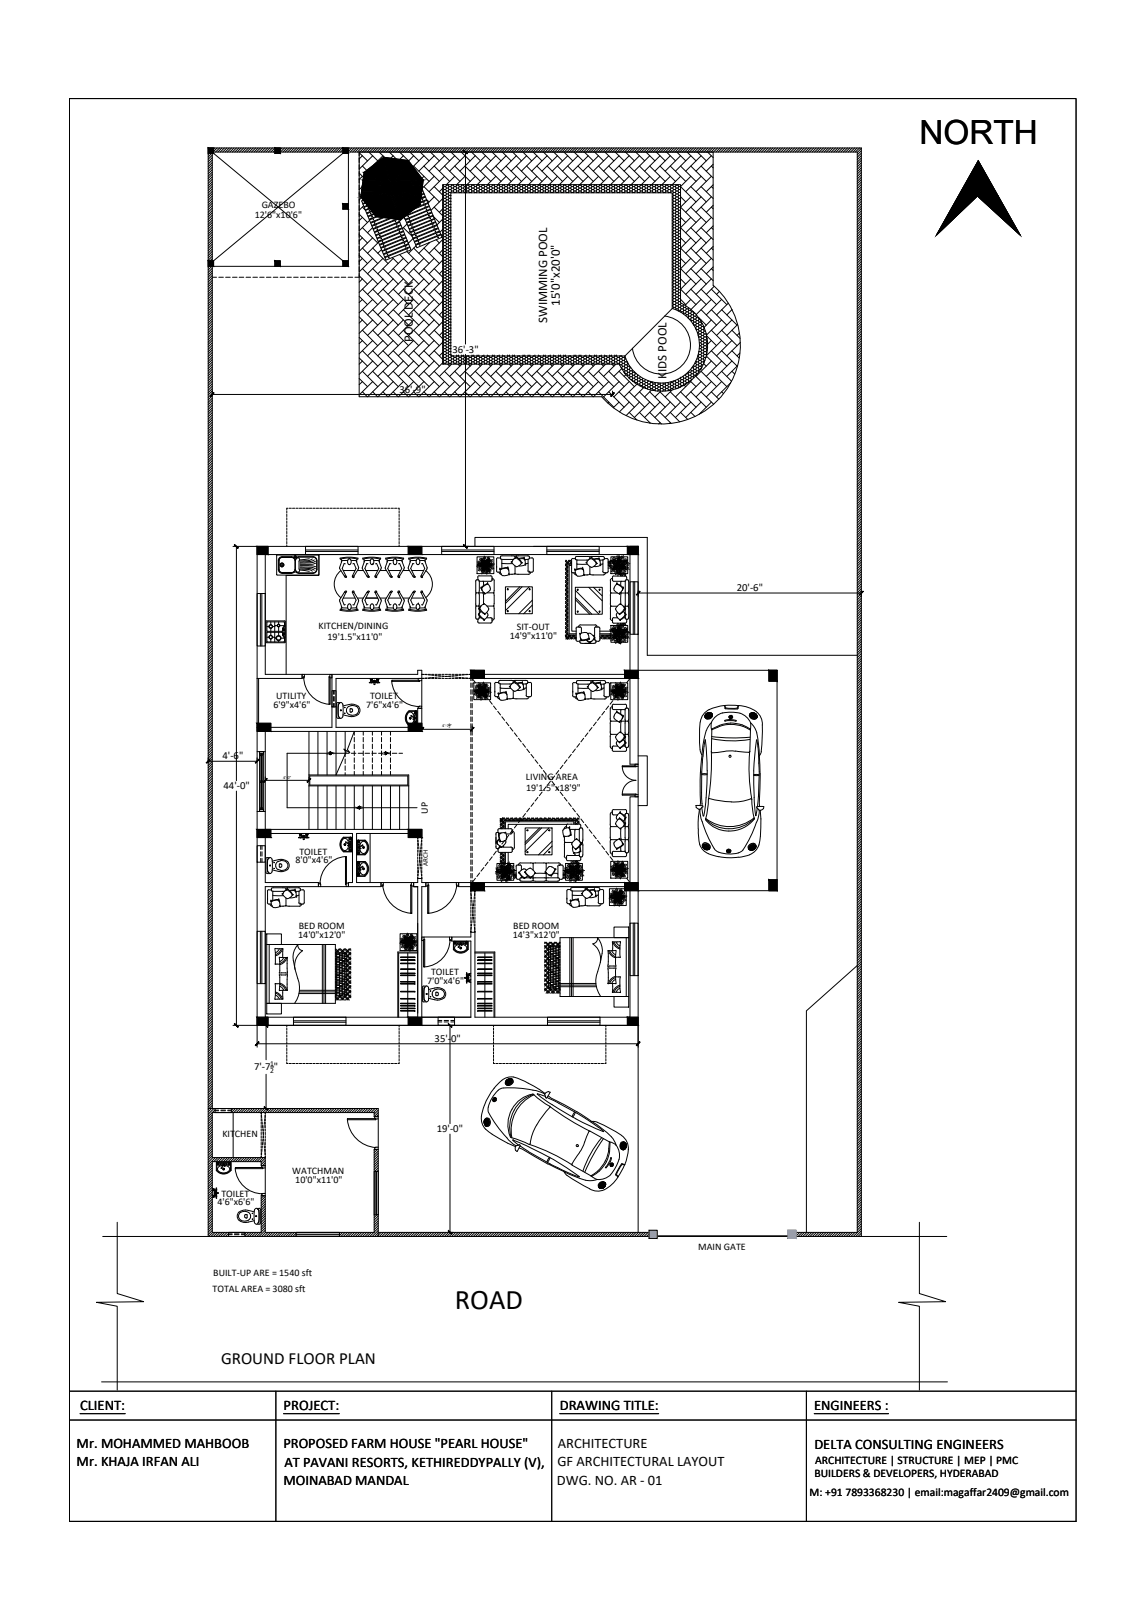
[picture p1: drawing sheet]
<svg xmlns="http://www.w3.org/2000/svg" width="297mm" height="420mm" viewBox="0 0 297 420" stroke-linecap="round" stroke-linejoin="round" font-family="sans-serif">
<defs><g id="words">
<text font-size="8.6" x="238.8" y="37.3">NORTH</text>
<text font-size="7.4" x="118.1" y="340">ROAD</text>
<text font-size="4.4" x="57.4" y="354.1">GROUND FLOOR PLAN</text>
<g font-size="3.8">
<text x="20.8" y="366.1">CLIENT:</text>
<text x="73.6" y="366.1">PROJECT:</text>
<text x="145.3" y="366.1">DRAWING TITLE:</text>
<text x="211.4" y="366.1">ENGINEERS :</text>
<text x="19.9" y="376.1">Mr. MOHAMMED MAHBOOB</text>
<text x="73.6" y="376.1">PROPOSED FARM HOUSE &quot;PEARL HOUSE&quot;</text>
<text x="144.8" y="376.1">ARCHITECTURE</text>
<text x="211.5" y="376.2">DELTA CONSULTING ENGINEERS</text>
<text x="19.9" y="380.6">Mr. KHAJA IRFAN ALI</text>
<text x="73.8" y="380.9">AT PAVANI RESORTS, KETHIREDDYPALLY (V),</text>
<text x="144.7" y="380.8">GF ARCHITECTURAL LAYOUT</text>
<text x="73.6" y="385.7">MOINABAD MANDAL</text>
<text x="144.6" y="385.7">DWG. NO. AR - 01</text>
</g>
<g font-size="3.4">
<text x="142" y="83.8" transform="rotate(-90 142 83.8)">SWIMMING POOL</text>
<text x="145.4" y="79.4" transform="rotate(-90 145.4 79.4)">15'0&quot;x20'0&quot;</text>
<text x="107.2" y="88.8" transform="rotate(-90 107.2 88.8)">POOL DECK</text>
<text x="173.1" y="98.3" transform="rotate(-90 173.1 98.3)">KIDS POOL</text>
</g>
<g font-size="3">
<text x="211.5" y="383.6">BUILDERS &amp; DEVELOPERS, HYDERABAD</text>
<text x="211.7" y="380.1">ARCHITECTURE | STRUCTURE | MEP | PMC</text>
<text x="210.2" y="388.5">M: +91 7893368230 | email:magaffar2409@gmail.com</text>
</g>
<g font-size="2.8">
<text x="117.5" y="91.6">36'-3&quot;</text>
<text x="103.7" y="102">36'-9&quot;</text>
<text x="191.3" y="153.5">20'-6&quot;</text>
<text x="57.8" y="197.2">4'-6&quot;</text>
<text x="58" y="205">44'-0&quot;</text>
<text x="112.9" y="270.6">35'-0&quot;</text>
<text x="66" y="277.9">7'-7 &quot;</text>
<text x="113.4" y="294">19'-0&quot;</text>
</g>
<g font-size="2.6">
<text x="66.2" y="56.5">12'6&quot;x10'6&quot;</text>
<text x="67.9" y="54">GAZEBO</text>
<text x="82.7" y="163.4">KITCHEN/DINING</text>
<text x="85" y="166.1">19'1.5&quot;x11'0&quot;</text>
<text x="132.4" y="165.8">14'9&quot;x11'0&quot;</text>
<text x="134.2" y="163.6">SIT-OUT</text>
<text x="71" y="183.9">6'9&quot;x4'6&quot;</text>
<text x="71.7" y="181.6">UTILITY</text>
<text x="95.1" y="183.9">7'6&quot;x4'6&quot;</text>
<text x="96.1" y="181.6">TOILET</text>
<text x="136.6" y="202.6">LIVING AREA</text>
<text x="136.6" y="205.3">19'1.5&quot;x18'9&quot;</text>
<text x="111.1" y="211.3" transform="rotate(-90 111.1 211.3)">UP</text>
<text x="77.7" y="221.9">TOILET</text>
<text x="76.7" y="224.1">8'0&quot;x4'6&quot;</text>
<text x="77.4" y="243.5">14'0&quot;x12'0&quot;</text>
<text x="77.6" y="241.2">BED ROOM</text>
<text x="133.1" y="243.5">14'3&quot;x12'0&quot;</text>
<text x="133.3" y="241.2">BED ROOM</text>
<text x="110.9" y="255.5">7'0&quot;x4'6&quot;</text>
<text x="111.9" y="253.3">TOILET</text>
<text x="57.7" y="295.2">KITCHEN</text>
<text x="75.9" y="304.9">WATCHMAN</text>
<text x="57.5" y="310.8">TOILET</text>
<text x="76.7" y="307.2">10'0&quot;x11'0&quot;</text>
<text x="56.5" y="313">4'6&quot;x6'6&quot;</text>
<text x="181.3" y="324.7">MAIN GATE</text>
<text x="55.2" y="335.4">TOTAL AREA = 3080 sft</text>
<text x="55.4" y="331.4">BUILT-UP ARE = 1540 sft</text>
</g>
<g font-size="1.9">
<text x="70.1" y="276.8">1</text>
<text x="70.2" y="278.5">2</text>
</g>
<text font-size="1.8" x="111.1" y="224.9" transform="rotate(-90 111.1 224.9)">ARCH</text>
<g font-size="1.1">
<text x="114.9" y="188.7">4'-7 &quot;</text>
<text x="73.5" y="202.2">4'-0&quot;</text>
</g>
<g font-size=".8">
<text x="116.5" y="188.2">1</text>
<text x="116.5" y="188.9">2</text>
</g>
</g></defs>
<!-- layer: 1 WALLS -->
<g fill="none" stroke="#000" stroke-width=".26">
<path d="M54.4 39.8l-.3 .3M54.9 39.8l-.8 1M55.8 38.4l-.3 .3M56.4 38.4l-.9 .9M57 38.4l-1 1.1M57.6 38.4l-1 1.1M58.3 38.4l-1.1 1.1M58.9 38.4l-1.1 1.1M59.5 38.4l-1 1.1M60.1 38.4l-1 1.1M60.7 38.4l-1 1.1M61.4 38.4l-1.1 1.1"/>
<path d="M62 38.4l-1 1.1M62.6 38.4l-1 1.1M63.2 38.4l-1 1.1M63.9 38.4l-1.1 1.1M64.5 38.4l-1 1.1M65.1 38.4l-1 1.1M65.7 38.4l-1 1.1M66.4 38.4l-1.1 1.1M67 38.4l-1 1.1M67.6 38.4l-1.1 1.1M68.2 38.4l-1 1.1M68.9 38.4l-1.1 1.1"/>
<path d="M69.5 38.4l-1 1.1M70.1 38.4l-1.1 1.1M70.7 38.4l-1 1.1M71.4 38.4l-1.1 1.1M71.4 39l-.4 .5M73.2 38.4l-.4 .5M73.9 38.4l-1.1 1.1M74.5 38.4l-1.1 1.1M75.1 38.4l-1.1 1.1M75.7 38.4l-1 1.1M76.4 38.4l-1.1 1.1M77 38.4l-1.1 1.1"/>
<path d="M77.6 38.4l-1.1 1.1M78.2 38.4l-1 1.1M78.9 38.4l-1.1 1.1M79.5 38.4l-1.1 1.1M80.1 38.4l-1 1.1M80.7 38.4l-1 1.1M81.4 38.4l-1.1 1.1M82 38.4l-1.1 1.1M82.6 38.4l-1 1.1M83.2 38.4l-1 1.1M83.9 38.4l-1.1 1.1M84.5 38.4l-1.1 1.1"/>
<path d="M85.1 38.4l-1 1.1M85.7 38.4l-1 1.1M86.4 38.4l-1.1 1.1M87 38.4l-1.1 1.1M87.6 38.4l-1 1.1M88.2 38.4l-1 1.1M88.9 38.4l-1.1 1.1M89 38.8l-.6 .7M90.5 39.5v29.7h-35.4M90.7 38.4l-.2 .3M91.4 38.4l-.9 .9M92 38.4l-1.1 1.1"/>
<path d="M92.6 38.4l-1 1.1M93.2 38.4l-1 1.1M93.3 39.5v.9M93.9 38.4l-1.1 1.1M94.5 38.4l-1.1 1.1M95.1 38.4l-1 1.1M95.7 38.4l-1 1.1M96.4 38.4l-1.1 1.1M97 38.4l-1.1 1.1M97.6 38.4l-1 1.1M98.2 38.4l-1 1.1M98.8 38.4l-1 1.1"/>
<path d="M99.5 38.4l-1.1 1.1M100.1 38.4l-1 1.1M100.7 38.4l-1 1.1M101.3 38.4l-1 1.1M102 38.4l-1.1 1.1M102.6 38.4l-1 1.1M103.3 38.4l-1.1 1.1M103.8 38.4l-1 1.1M104.5 38.4l-1.1 1.1M105.1 38.4l-1 1.1M105.7 38.4l-1.1 1.1M106.3 38.4l-1 1.1"/>
<path d="M107 38.4l-1.1 1.1M107.6 38.4l-1 1.1M108.2 38.4l-1 1.1M108.8 38.4l-1 1.1M109.5 38.4l-1.1 1.1M110.1 38.4l-1 1.1M110.7 38.4l-1 1.1M111.3 38.4l-1 1.1M112 38.4l-1.1 1.1M112.6 38.4l-1.1 1.1M113.2 38.4l-1 1.1M113.8 38.4l-1 1.1"/>
<path d="M114.5 38.4l-1.1 1.1M115.1 38.4l-1.1 1.1M115.7 38.4l-1 1.1M116.3 38.4l-1 1.1M117 38.4l-1.1 1.1M117.6 38.4l-1.1 1.1M118.2 38.4l-1 1.1M118.8 38.4l-1 1.1M119.5 38.4l-1.1 1.1M120.1 38.4l-1.1 1.1M120.7 38.4l-1 1.1M121.3 38.4l-1 1.1"/>
<path d="M122 38.4l-1.1 1.1M122.6 38.4l-1.1 1.1M123.2 38.4l-1 1.1M123.8 38.4l-1 1.1M124.5 38.4l-1.1 1.1M125.1 38.4l-1.1 1.1M125.7 38.4l-1 1.1M126.3 38.4l-1 1.1M127 38.4l-1.1 1.1M127.6 38.4l-1.1 1.1M128.2 38.4l-1 1.1M128.8 38.4l-1 1.1"/>
<path d="M129.5 38.4l-1.1 1.1M130.1 38.4l-1.1 1.1M130.7 38.4l-1 1.1M131.3 38.4l-1 1.1M132 38.4l-1.1 1.1M132.6 38.4l-1.1 1.1M133.2 38.4l-1 1.1M133.9 38.4l-1.1 1.1M134.5 38.4l-1.1 1.1M135.1 38.4l-1.1 1.1M135.7 38.4l-1 1.1M136.4 38.4l-1.1 1.1"/>
<path d="M136.9 38.4l-1 1.1M137.6 38.4l-1.1 1.1M138.2 38.4l-1 1.1M138.9 38.4l-1.1 1.1M139.4 38.4l-1 1.1M140.1 38.4l-1.1 1.1M140.7 38.4l-1 1.1M141.4 38.4l-1.1 1.1M141.9 38.4l-1 1.1M142.6 38.4l-1.1 1.1M143.2 38.4l-1 1.1M143.8 38.4l-1 1.1"/>
<path d="M144.4 38.4l-1 1.1M145.1 38.4l-1.1 1.1M145.7 38.4l-1 1.1M146.3 38.4l-1 1.1M146.9 38.4l-1 1.1M147.6 38.4l-1.1 1.1M148.2 38.4l-1 1.1M148.8 38.4l-1 1.1M149.4 38.4l-1 1.1M150.1 38.4l-1.1 1.1M150.7 38.4l-1.1 1.1M151.3 38.4l-1 1.1"/>
<path d="M151.9 38.4l-1 1.1M152.6 38.4l-1.1 1.1M153.2 38.4l-1.1 1.1M153.8 38.4l-1 1.1M154.4 38.4l-1 1.1M155.1 38.4l-1.1 1.1M155.7 38.4l-1.1 1.1M156.3 38.4l-1 1.1M156.9 38.4l-1 1.1M157.6 38.4l-1.1 1.1M158.2 38.4l-1.1 1.1M158.8 38.4l-1 1.1"/>
<path d="M159.4 38.4l-1 1.1M160.1 38.4l-1.1 1.1M160.7 38.4l-1.1 1.1M161.3 38.4l-1 1.1M161.9 38.4l-1 1.1M162.6 38.4l-1.1 1.1M163.2 38.4l-1.1 1.1M163.8 38.4l-1 1.1M164.5 38.4l-1.1 1.1M165.1 38.4l-1.1 1.1M165.7 38.4l-1.1 1.1M166.3 38.4l-1 1.1"/>
<path d="M167 38.4l-1.1 1.1M167.6 38.4l-1.1 1.1M168.2 38.4l-1.1 1.1M168.8 38.4l-1 1.1M169.5 38.4l-1.1 1.1M170.1 38.4l-1.1 1.1M170.7 38.4l-1.1 1.1M171.3 38.4l-1 1.1M172 38.4l-1.1 1.1M172.6 38.4l-1.1 1.1M173.2 38.4l-1.1 1.1M173.8 38.4l-1 1.1"/>
<path d="M174.5 38.4l-1.1 1.1M175 38.4l-1 1.1M175.7 38.4l-1.1 1.1M176.3 38.4l-1 1.1M177 38.4l-1.1 1.1M177.5 38.4l-1 1.1M178.2 38.4l-1.1 1.1M178.8 38.4l-1 1.1M179.5 38.4l-1.1 1.1M180 38.4l-1 1.1M180.7 38.4l-1.1 1.1M181.3 38.4l-1 1.1"/>
<path d="M181.9 38.4l-1 1.1M182.5 38.4l-1 1.1M183.2 38.4l-1.1 1.1M183.8 38.4l-1 1.1M184.4 38.4l-1 1.1M185 38.4l-1 1.1M185.7 38.4l-1.1 1.1M186.3 38.4l-1 1.1M186.9 38.4l-1 1.1M187.5 38.4l-1 1.1M188.2 38.4l-1.1 1.1M188.8 38.4l-1.1 1.1"/>
<path d="M189.4 38.4l-1 1.1M190 38.4l-1 1.1M190.7 38.4l-1.1 1.1M191.3 38.4l-1.1 1.1M191.9 38.4l-1 1.1M192.6 38.4l-1.1 1.1M193.2 38.4l-1.1 1.1M193.8 38.4l-1.1 1.1M194.4 38.4l-1 1.1M195.1 38.4l-1.1 1.1M195.7 38.4l-1.1 1.1M196.3 38.4l-1.1 1.1"/>
<path d="M196.9 38.4l-1 1.1M197.6 38.4l-1.1 1.1M198.2 38.4l-1.1 1.1M198.8 38.4l-1.1 1.1M199.4 38.4l-1 1.1M200.1 38.4l-1.1 1.1M200.7 38.4l-1.1 1.1M201.3 38.4l-1.1 1.1M201.9 38.4l-1 1.1M202.6 38.4l-1.1 1.1M203.2 38.4l-1.1 1.1M203.8 38.4l-1.1 1.1"/>
<path d="M204.4 38.4l-1 1.1M205.1 38.4l-1.1 1.1M205.7 38.4l-1.1 1.1M206.3 38.4l-1.1 1.1M206.9 38.4l-1 1.1M207.6 38.4l-1.1 1.1M208.2 38.4l-1.1 1.1M208.8 38.4l-1.1 1.1M209.4 38.4l-1 1.1M210.1 38.4l-1.1 1.1M210.7 38.4l-1.1 1.1M211.3 38.4l-1.1 1.1"/>
<path d="M211.9 38.4l-1 1.1M212.6 38.4l-1.1 1.1M213.1 38.4l-1 1.1M213.8 38.4l-1.1 1.1M214.4 38.4l-1 1.1M215.1 38.4l-1.1 1.1M215.6 38.4l-1 1.1M216.3 38.4l-1.1 1.1M216.9 38.4l-1 1.1M217.6 38.4l-1.1 1.1M218.1 38.4l-1 1.1M218.8 38.4l-1.1 1.1"/>
<path d="M219.4 38.4l-1 1.1M220 38.4l-1 1.1M220.6 38.4l-1 1.1M221.3 38.4l-1.1 1.1M221.9 38.4l-1 1.1M222.5 38.4l-1 1.1M223.2 38.4l-1.1 1.1M223.6 38.5l-1 1.1M223.6 39.1l-1 1.1M223.6 39.8l-1 1M55.1 40.3l-1 1M55.1 40.9l-1 1.1"/>
<path d="M55.1 41.6l-1 1M55.1 42.2l-1 1.1M55.1 42.8l-1 1M55.1 43.4l-1 1.1M55.1 44.1l-1 1M55.1 44.7l-1 1M55.1 45.3l-1 1M55.1 45.9l-1 1.1M55.1 46.6l-1 1M55.1 47.2l-1 1M55.1 47.8l-1 1M55.1 48.4l-1 1.1"/>
<path d="M55.1 49.1l-1 1M55.1 49.7l-1 1M55.1 50.3l-1 1M55.1 50.9l-1 1.1M55.1 51.5l-1 1.1M55.1 52.2l-1 1M55.1 52.8l-1 1M55.1 53.4l-1 1.1M55.1 54l-1 1.1M55.1 54.7l-1 1M55.1 55.3l-1 1M55.1 55.9l-1 1.1"/>
<path d="M55.1 56.5l-1 1.1M55.1 57.2l-1 1M55.1 57.8l-1 1M55.1 58.4l-1 1.1M55.1 59l-1 1.1M55.1 59.7l-1 1M93.3 41v1.2M93.3 42.8v1.1M93.3 44.5v1.2M93.3 46.3v1.2M93.3 48.1v1.2M93.3 49.8v1.2"/>
<path d="M93.3 51.6v1.2M93.3 53.4v1.2M93.3 55.1v1.2M93.3 56.9v1.2M93.3 58.7v1.1M223.6 40.4l-1 1.1M223.6 41l-1 1.1M223.6 41.6l-1 1.1M223.6 42.3l-1 1M223.6 42.9l-1 1.1M223.6 43.5l-1 1.1M223.6 44.1l-1 1.1"/>
<path d="M223.6 44.8l-1 1M223.6 45.4l-1 1.1M223.6 46l-1 1.1M223.6 46.6l-1 1.1M223.6 47.3l-1 1M223.6 47.9l-1 1.1M223.6 48.5l-1 1.1M223.6 49.1l-1 1.1M223.6 49.8l-1 1M223.6 50.4l-1 1.1M223.6 51l-1 1.1M223.6 51.6l-1 1.1"/>
<path d="M223.6 52.3l-1 1M223.6 52.9l-1 1.1M223.6 53.5l-1 1.1M223.6 54.1l-1 1.1M223.6 54.8l-1 1M223.6 55.4l-1 1.1M223.6 56l-1 1.1M223.6 56.6l-1 1.1M223.6 57.3l-1 1M223.6 57.9l-1 1.1M223.6 58.5l-1 1.1M223.6 59.1l-1 1.1"/>
<path d="M223.6 59.8l-1 1M54.4 69.2l-.3 .3M55 69.2l-.9 .9M55.1 60.3l-1 1M55.1 60.9l-1 1.1M55.1 61.5l-1 1.1M55.1 62.2l-1 1M55.1 62.8l-1 1.1M55.1 63.4l-1 1.1M55.1 64l-1 1.1M55.1 64.7l-1 1M55.1 65.3l-1 1.1"/>
<path d="M55.1 65.9l-1 1.1M55.1 66.5l-1 1.1M55.1 67.2l-.6 .5M55.1 69.7l-1 1M55.1 70.3l-1 1.1M55.1 70.9l-1 1.1M55.1 71.5l-1 1.1M55.1 72.2l-1 1M55.1 72.8l-1 1.1M55.1 73.4l-1 1.1M55.1 74l-1 1.1M55.1 74.7l-1 1"/>
<path d="M55.1 75.3l-1 1.1M55.1 75.9l-1 1M55.1 76.5l-1 1.1M55.1 77.2l-1 1M55.1 77.8l-1 1.1M55.1 78.4l-1 1M55.1 79l-1 1.1M55.1 79.7l-1 1M55.1 72h1.1M56.8 72h1.2M58.6 72h1.2M60.4 72h1.2"/>
<path d="M62.1 72h1.2M63.9 72h1.2M65.7 72h1.1M67.4 72h1.2M69.2 72h1.2M71 72h1.1M72.7 72h1.2M74.5 72h1.1M76.2 72h1.2M78 72h1.2M79.8 72h1.2M81.6 72h1.1"/>
<path d="M83.3 72h1.2M85.1 72h1.2M86.9 72h1.2M88.6 72h1.2M90.4 72h1.2M93.3 60.4v1.2M93.3 62.2v1.2M93.3 64v1.1M93.3 65.7v1.2M93.3 67.5v1.2M93.3 69.3v1.1M93.3 71v1h-1.1"/>
<path d="M185.2 74.1a20.5 20.5 0 0 1 1 30 20.5 20.5 0 0 1-29.9-1.1h-63v-63.5h91.9v34.6M223.6 60.4l-1 1.1M223.6 61l-1 1.1M223.6 61.6l-1 1.1M223.6 62.3l-1 1M223.6 62.9l-1 1.1M223.6 63.5l-1 1.1M223.6 64.1l-1 1.1M223.6 64.8l-1 1M223.6 65.4l-1 1M223.6 66l-1 1.1M223.6 66.6l-1 1.1"/>
<path d="M223.6 67.3l-1 1M223.6 67.9l-1 1M223.6 68.5l-1 1.1M223.6 69.1l-1 1.1M223.6 69.8l-1 1M223.6 70.4l-1 1M223.6 71l-1 1.1M223.6 71.7l-1 1M223.6 72.2l-1 1.1M223.6 72.9l-1 1M223.6 73.5l-1 1.1M223.6 74.2l-1 1"/>
<path d="M223.6 74.7l-1 1.1M223.6 75.4l-1 1M223.6 76l-1 1.1M223.6 76.7l-1 1M223.6 77.2l-1 1.1M223.6 77.9l-1 1M223.6 78.5l-1 1.1M223.6 79.1l-1 1.1M223.6 79.7l-1 1.1M55.1 80.3l-1 1.1M55.1 80.9l-1 1M55.1 81.5l-1 1.1"/>
<path d="M55.1 82.2l-1 1M55.1 82.8l-1 1M55.1 83.4l-1 1M55.1 84l-1 1.1M55.1 84.7l-1 1M55.1 85.3l-1 1M55.1 85.9l-1 1M55.1 86.5l-1 1.1M55.1 87.2l-1 1M55.1 87.8l-1 1M55.1 88.4l-1 1M55.1 89l-1 1.1"/>
<path d="M55.1 89.6l-1 1.1M55.1 90.3l-1 1M55.1 90.9l-1 1M55.1 91.5l-1 1.1M55.1 92.1l-1 1.1M55.1 92.8l-1 1M55.1 93.4l-1 1M55.1 94l-1 1.1M55.1 94.6l-1 1.1M55.1 95.3l-1 1M55.1 95.9l-1 1.1M55.1 96.5l-1 1.1"/>
<path d="M55.1 97.1l-1 1.1M55.1 97.8l-1 1M55.1 98.4l-1 1.1M55.1 99l-1 1.1M55.1 99.6l-1 1.1M223.6 80.4l-1 1M223.6 81l-1 1.1M223.6 81.6l-1 1.1M223.6 82.2l-1 1.1M223.6 82.9l-1 1M223.6 83.5l-1 1.1M223.6 84.1l-1 1.1"/>
<path d="M223.6 84.7l-1 1.1M223.6 85.4l-1 1M223.6 86l-1 1.1M223.6 86.6l-1 1.1M223.6 87.2l-1 1.1M223.6 87.9l-1 1M223.6 88.5l-1 1.1M223.6 89.1l-1 1.1M223.6 89.7l-1 1.1M223.6 90.4l-1 1M223.6 91l-1 1.1M223.6 91.6l-1 1.1"/>
<path d="M223.6 92.2l-1 1.1M223.6 92.9l-1 1M223.6 93.5l-1 1.1M223.6 94.1l-1 1.1M223.6 94.7l-1 1.1M223.6 95.4l-1 1M223.6 96l-1 1.1M223.6 96.6l-1 1.1M223.6 97.2l-1 1.1M223.6 97.9l-1 1M223.6 98.5l-1 1.1M223.6 99.1l-1 1.1"/>
<path d="M223.6 99.7l-1 1.1M55.1 100.3l-1 1M55.1 100.9l-1 1.1M55.1 101.5l-1 1.1M55.1 102.1l-1 1.1M55.1 102.8l-1 1M55.1 103.4l-1 1.1M55.1 104l-1 1.1M55.1 104.6l-1 1.1M55.1 105.3l-1 1M55.1 105.9l-1 1.1M55.1 106.5l-1 1.1"/>
<path d="M55.1 107.1l-1 1.1M55.1 107.8l-1 1M55.1 108.4l-1 1.1M55.1 109l-1 1.1M55.1 109.6l-1 1.1M55.1 110.3l-1 1M55.1 110.9l-1 1.1M55.1 111.5l-1 1.1M55.1 112.1l-1 1.1M55.1 112.8l-1 1M55.1 113.4l-1 1.1M55.1 114l-1 1"/>
<path d="M55.1 114.6l-1 1.1M55.1 115.3l-1 1M55.1 115.9l-1 1.1M55.1 116.5l-1 1M55.1 117.1l-1 1.1M55.1 117.8l-1 1M55.1 118.4l-1 1.1M55.1 119l-1 1M55.1 119.6l-1 1.1M223.6 100.4l-1 1M223.6 101l-1 1.1M223.6 101.6l-1 1.1"/>
<path d="M223.6 102.3l-1 1M223.6 102.9l-1 1M223.6 103.5l-1 1M223.6 104.1l-1 1.1M223.6 104.8l-1 1M223.6 105.4l-1 1M223.6 106l-1 1M223.6 106.6l-1 1.1M223.6 107.3l-1 1M223.6 107.9l-1 1M223.6 108.5l-1 1M223.6 109.1l-1 1.1"/>
<path d="M223.6 109.8l-1 1M223.6 110.3l-1 1.1M223.6 111l-1 1M223.6 111.6l-1 1.1M223.6 112.3l-1 1M223.6 112.8l-1 1.1M223.6 113.5l-1 1M223.6 114.1l-1 1.1M223.6 114.8l-1 1M223.6 115.3l-1 1.1M223.6 116l-1 1M223.6 116.6l-1 1.1"/>
<path d="M223.6 117.2l-1 1.1M223.6 117.8l-1 1.1M223.6 118.5l-1 1M223.6 119.1l-1 1.1M223.6 119.7l-1 1.1M55.1 134l-1 1.1M55.1 134.6l-1 1.1M55.1 137.7l-1 1.1M55.1 138.4l-1 1M55.1 120.3l-1 1M55.1 120.9l-1 1M55.1 121.5l-1 1"/>
<path d="M55.1 122.1l-1 1.1M55.1 122.8l-1 1M55.1 123.4l-1 1M55.1 124l-1 1M55.1 124.6l-1 1.1M55.1 125.3l-1 1M55.1 125.9l-1 1M55.1 126.5l-1 1.1M55.1 127.1l-1 1.1M55.1 127.7l-1 1.1M55.1 128.4l-1 1M55.1 129l-1 1.1"/>
<path d="M55.1 129.6l-1 1.1M55.1 130.2l-1 1.1M55.1 130.9l-1 1M55.1 131.5l-1 1.1M55.1 132.1l-1 1.1M55.1 132.7l-1 1.1M55.1 133.4l-1 1M55.1 135.2l-1 1.1M55.1 135.9l-1 1M55.1 136.5l-1 1.1M55.1 137.1l-1 1.1M55.1 139l-1 1.1"/>
<path d="M55.1 139.6l-1 1.1M223.6 120.3l-1 1.1M223.6 121l-1 1M223.6 121.6l-1 1.1M223.6 122.2l-1 1.1M223.6 122.8l-1 1.1M223.6 123.5l-1 1M223.6 124.1l-1 1.1M223.6 124.7l-1 1.1M223.6 125.3l-1 1.1M223.6 126l-1 1M223.6 126.6l-1 1.1"/>
<path d="M223.6 127.2l-1 1.1M223.6 127.8l-1 1.1M223.6 128.5l-1 1M223.6 129.1l-1 1.1M223.6 129.7l-1 1.1M223.6 130.3l-1 1.1M223.6 131l-1 1M223.6 131.6l-1 1.1M223.6 132.2l-1 1.1M223.6 132.9l-1 1M223.6 133.5l-1 1M223.6 134.1l-1 1.1"/>
<path d="M223.6 134.7l-1 1.1M223.6 135.4l-1 1M223.6 136l-1 1M223.6 136.6l-1 1.1M223.6 137.2l-1 1.1M223.6 137.9l-1 1M223.6 138.5l-1 1M223.6 139.1l-1 1.1M223.6 139.7l-1 1.1M55.1 140.2l-1 1.1M55.1 140.9l-1 1M55.1 141.5l-1 1.1"/>
<path d="M55.1 143.4l-1 1M55.1 144l-1 1.1M55.1 147.1l-1 1.1M55.1 150.9l-1 1M55.1 151.5l-1 1.1M55.1 153.4l-1 1M55.1 154l-1 1.1M55.1 155.9l-1 1M55.1 156.5l-1 1.1M55.1 147.7l-1 1.1M55.1 148.4l-1 1M55.1 149l-1 1.1"/>
<path d="M55.1 149.6l-1 1.1M55.1 150.2l-1 1.1M55.1 152.1l-1 1M55.1 152.7l-1 1.1M55.1 154.6l-1 1M55.1 155.2l-1 1.1M55.1 157.1l-1 1.1M55.1 157.7l-1 1.1M55.1 158.4l-1 1M55.1 159l-1 1M55.1 159.6l-1 1.1M55.1 142.1l-1 1.1"/>
<path d="M55.1 142.7l-1 1.1M55.1 144.6l-1 1.1M55.1 145.2l-1 1.1M55.1 145.9l-1 1M55.1 146.5l-1 1.1M66.8 141.9h98.9v56.5h-2.1v-22.2h-41.3v-2.1h1v1h40.3v-31.1h-94.7v31.1h9.5v1.1h-11.6zM223.6 140.4l-1 1M223.6 141l-1 1M223.6 143.5l-1 1M223.6 144.1l-1 1M223.6 146l-1 1M223.6 146.6l-1 1"/>
<path d="M223.6 147.2l-1 1.1M223.6 148.4l-1 1.1M223.6 149.1l-1 1M223.6 149.7l-1 1.1M223.6 150.4l-1 1M223.6 152.9l-1 1M223.6 153.4l-1 1.1M223.6 154.1l-1 1M223.6 155.9l-1 1.1M223.6 159.1l-1 1M223.6 159.7l-1 1.1M223.6 141.6l-1 1"/>
<path d="M223.6 142.2l-1 1.1M223.6 142.9l-1 1M223.6 144.7l-1 1.1M223.6 145.4l-1 1M223.6 147.9l-1 1M223.6 150.9l-1 1.1M223.6 151.6l-1 1M223.6 152.2l-1 1.1M223.6 154.7l-1 1.1M223.6 155.3l-1 1.1M223.6 156.6l-1 1M223.6 157.2l-1 1.1"/>
<path d="M223.6 157.8l-1 1.1M223.6 158.4l-1 1.1M55.1 163.4l-1 1M55.1 164l-1 1M55.1 165.8l-1 1.1M55.1 166.5l-1 1M55.1 167.1l-1 1.1M55.1 169l-1 1M55.1 169.6l-1 1.1M55.1 176.5l-1 1M55.1 179l-1 1M55.1 179.6l-1 1.1"/>
<path d="M55.1 160.2l-1 1.1M55.1 160.9l-1 1M55.1 161.5l-1 1M55.1 162.1l-1 1.1M55.1 162.7l-1 1.1M55.1 164.6l-1 1.1M55.1 165.2l-1 1.1M55.1 167.7l-1 1.1M55.1 168.3l-1 1.1M55.1 170.2l-1 1.1M55.1 170.8l-1 1.1M55.1 171.5l-1 1"/>
<path d="M55.1 172.1l-1 1.1M55.1 172.7l-1 1.1M55.1 173.3l-1 1.1M55.1 174l-1 1M55.1 174.6l-1 1.1M55.1 175.2l-1 1.1M55.1 175.8l-1 1.1M55.1 177.1l-1 1.1M55.1 177.7l-1 1.1M55.1 178.3l-1 1.1M223.6 160.3l-1 1.1M223.6 161.6l-1 1"/>
<path d="M223.6 162.2l-1 1.1M223.6 162.8l-1 1.1M223.6 163.5l-1 1M223.6 165.3l-1 1.1M223.6 166l-1 1M223.6 166.6l-1 1M223.6 169.1l-1 1M223.6 171.6l-1 1M223.6 172.2l-1 1.1M223.6 172.8l-1 1.1M223.6 174.1l-1 1M223.6 174.7l-1 1.1"/>
<path d="M223.6 175.3l-1 1.1M223.6 176l-1 1M223.6 177.8l-1 1.1M223.6 178.5l-1 1M223.6 160.9l-1 1.1M223.6 164.1l-1 1M223.6 164.7l-1 1.1M223.6 167.2l-1 1.1M223.6 167.8l-1 1.1M223.6 168.5l-1 1M223.6 169.7l-1 1.1M223.6 170.3l-1 1.1"/>
<path d="M223.6 171l-1 1M223.6 173.5l-1 1M223.6 176.6l-1 1M223.6 177.2l-1 1.1M223.6 179.1l-1 1M223.6 179.7l-1 1M55.1 182.1l-1 1.1M55.1 189l-1 1M55.1 191.5l-1 1M55.1 192.1l-1 1.1M55.1 192.7l-1 1.1M55.1 195.2l-1 1.1"/>
<path d="M55.1 180.2l-1 1.1M55.1 180.8l-1 1.1M55.1 181.5l-1 1M55.1 182.7l-1 1.1M55.1 183.3l-1 1.1M55.1 184l-1 1M55.1 184.6l-1 1.1M55.1 185.2l-1 1.1M55.1 185.8l-1 1.1M55.1 186.5l-1 1M55.1 187.1l-1 1.1M55.1 187.7l-1 1.1"/>
<path d="M55.1 188.3l-1 1.1M55.1 189.6l-1 1.1M55.1 190.2l-1 1.1M55.1 190.8l-1 1.1M55.1 193.3l-1 1.1M55.1 194l-1 1M55.1 194.6l-1 1.1M55.1 195.8l-1 1.1M55.1 196.5l-1 1M55.1 197.1l-1 1M55.1 197.7l-1 1.1M55.1 198.3l-1 1.1"/>
<path d="M55.1 199l-1 1M55.1 199.6l-1 1M66.8 188.9h19.4v-13.8h22.3v-1h1v2.1h-22.3v12.7h21.3v-5h1v6h-40.6v25.5h40.6v2.1h-1v-1.1h-15.9v12.8h6.3v1h-8.4v-1h1v-12.8h-22.6v12.8h13.8v1h-13.8v33.9h39.6v-33.9h-1.1h1.1h-1.1v-1h1.1v-1.1h1v1.1h1.1v1h-1.1v33.9h12.8v-19.7h-5v-1.1h5v-1.2h1v22h40.3v-33.9h-40.3v1.1h-1v-1.1h-3.2v-1h44.5v-22.3h2.1v59.4h-98.9zM66.8 195.2h2.1M109.5 189.4h13.1M116.5 188.3h.4M122.6 188.5v1.4M223.6 184.7l-1 1M223.6 186.5l-1 1.1M223.6 187.2l-1 1M223.6 187.8l-1 1.1M223.6 188.5l-1 1"/>
<path d="M223.6 190.3l-1 1.1M223.6 191l-1 1M223.6 192.2l-1 1M223.6 197.2l-1 1M223.6 197.8l-1 1.1M223.6 199.7l-1 1M223.6 180.3l-1 1.1M223.6 181l-1 1M223.6 181.6l-1 1M223.6 182.2l-1 1M223.6 182.8l-1 1.1M223.6 183.5l-1 1"/>
<path d="M223.6 184.1l-1 1M223.6 185.3l-1 1.1M223.6 186l-1 1M223.6 189l-1 1.1M223.6 189.7l-1 1M223.6 191.5l-1 1.1M223.6 192.8l-1 1.1M223.6 193.4l-1 1.1M223.6 194.1l-1 1M223.6 194.7l-1 1M223.6 195.3l-1 1.1M223.6 195.9l-1 1.1"/>
<path d="M223.6 196.6l-1 1M223.6 198.4l-1 1.1M223.6 199.1l-1 1M55.1 201.5l-1 1M55.1 203.9l-1 1.1M55.1 204.6l-1 1M55.1 205.2l-1 1.1M55.1 207.7l-1 1.1M55.1 210.2l-1 1.1M55.1 212.7l-1 1.1M55.1 213.3l-1 1.1M55.1 213.9l-1 1.1"/>
<path d="M55.1 216.4l-1 1.1M55.1 217.1l-1 1M55.1 217.7l-1 1.1M55.1 200.2l-1 1.1M55.1 200.8l-1 1.1M55.1 202.1l-1 1M55.1 202.7l-1 1.1M55.1 203.3l-1 1.1M55.1 205.8l-1 1.1M55.1 206.4l-1 1.1M55.1 207.1l-1 1M55.1 208.3l-1 1.1"/>
<path d="M55.1 208.9l-1 1.1M55.1 209.6l-1 1M55.1 210.8l-1 1.1M55.1 211.4l-1 1.1M55.1 212.1l-1 1M55.1 214.6l-1 1M55.1 215.2l-1 1.1M55.1 215.8l-1 1.1M55.1 218.3l-1 1.1M55.1 218.9l-1 1.1M55.1 219.6l-1 1M66.8 210.7h2.1"/>
<path d="M223.6 200.3l-1 1.1M223.6 200.9l-1 1.1M223.6 201.6l-1 1M223.6 202.2l-1 1M223.6 202.8l-1 1.1M223.6 203.4l-1 1.1M223.6 204.1l-1 1M223.6 204.7l-1 1M223.6 207.2l-1 1M223.6 209.7l-1 1M223.6 210.9l-1 1.1M223.6 212.2l-1 1"/>
<path d="M223.6 212.8l-1 1.1M223.6 213.4l-1 1.1M223.6 214.1l-1 1M223.6 214.7l-1 1M223.6 215.3l-1 1.1M223.6 215.9l-1 1.1M223.6 216.6l-1 1M223.6 217.2l-1 1M223.6 217.8l-1 1M223.6 219.7l-1 1M223.6 205.3l-1 1.1M223.6 205.9l-1 1.1"/>
<path d="M223.6 206.6l-1 1M223.6 207.8l-1 1.1M223.6 208.4l-1 1.1M223.6 209.1l-1 1M223.6 210.3l-1 1.1M223.6 211.6l-1 1M223.6 218.4l-1 1.1M223.6 219.1l-1 1M55.1 220.2l-1 1.1M55.1 222.7l-1 1.1M55.1 223.3l-1 1.1M55.1 225.2l-1 1.1"/>
<path d="M55.1 225.8l-1 1.1M55.1 226.4l-1 1.1M55.1 228.9l-1 1.1M55.1 229.6l-1 1M55.1 230.2l-1 1.1M55.1 230.8l-1 1.1M55.1 232.7l-1 1.1M55.1 233.3l-1 1.1M55.1 235.8l-1 1.1M55.1 238.3l-1 1.1M55.1 238.9l-1 1.1M55.1 239.6l-1 1"/>
<path d="M55.1 220.8l-1 1.1M55.1 221.4l-1 1.1M55.1 222.1l-1 1M55.1 223.9l-1 1.1M55.1 224.6l-1 1M55.1 227.1l-1 1M55.1 227.7l-1 1.1M55.1 228.3l-1 1.1M55.1 231.4l-1 1.1M55.1 232.1l-1 1M55.1 233.9l-1 1.1M55.1 234.6l-1 1"/>
<path d="M55.1 235.2l-1 1M55.1 236.4l-1 1.1M55.1 237.1l-1 1M55.1 237.7l-1 1M108.5 239.8v23.3M223.6 220.3l-1 1M223.6 222.8l-1 1M223.6 223.4l-1 1.1M223.6 224.1l-1 1M223.6 225.3l-1 1M223.6 225.9l-1 1.1M223.6 226.6l-1 1"/>
<path d="M223.6 227.2l-1 1M223.6 227.8l-1 1M223.6 228.4l-1 1.1M223.6 229.1l-1 1M223.6 229.7l-1 1M223.6 230.3l-1 1M223.6 230.9l-1 1.1M223.6 231.5l-1 1.1M223.6 232.2l-1 1M223.6 232.8l-1 1M223.6 233.4l-1 1.1M223.6 234l-1 1.1"/>
<path d="M223.6 234.7l-1 1M223.6 235.3l-1 1M223.6 235.9l-1 1.1M223.6 236.5l-1 1.1M223.6 237.2l-1 1M223.6 237.8l-1 1M223.6 238.4l-1 1.1M223.6 239l-1 1.1M223.6 239.7l-1 1M223.6 220.9l-1 1.1M223.6 221.6l-1 1M223.6 222.2l-1 1.1"/>
<path d="M223.6 224.7l-1 1M55.1 242l-1 1.1M55.1 242.7l-1 1M55.1 243.3l-1 1.1M55.1 245.8l-1 1.1M55.1 248.3l-1 1.1M55.1 250.8l-1 1.1M55.1 252l-1 1.1M55.1 254.5l-1 1.1M55.1 255.2l-1 1M55.1 255.8l-1 1.1M55.1 258.3l-1 1.1"/>
<path d="M55.1 258.9l-1 1.1M55.1 240.2l-1 1M55.1 240.8l-1 1.1M55.1 241.4l-1 1.1M55.1 243.9l-1 1.1M55.1 244.5l-1 1.1M55.1 245.2l-1 1M55.1 246.4l-1 1.1M55.1 247l-1 1.1M55.1 247.7l-1 1M55.1 248.9l-1 1.1M55.1 249.5l-1 1.1"/>
<path d="M55.1 250.2l-1 1M55.1 251.4l-1 1.1M55.1 252.7l-1 1M55.1 253.3l-1 1.1M55.1 253.9l-1 1.1M55.1 256.4l-1 1.1M55.1 257l-1 1.1M55.1 257.7l-1 1M55.1 259.5l-1 1.1M223.6 240.3l-1 1M223.6 240.9l-1 1.1M223.6 241.5l-1 1.1"/>
<path d="M223.6 242.2l-1 1M223.6 242.8l-1 1M223.6 243.4l-1 1.1M223.6 244l-1 1.1M223.6 244.7l-1 1M223.6 245.3l-1 1M223.6 245.9l-1 1.1M223.6 246.5l-1 1.1M223.6 247.2l-1 1M223.6 247.8l-1 1M223.6 248.4l-1 1.1M223.6 249l-1 1.1"/>
<path d="M223.6 249.7l-1 1M223.6 250.3l-1 1M223.6 250.9l-1 1.1M223.6 251.5l-1 1.1M223.6 252.2l-1 1M223.6 252.8l-1 1.1M223.6 253.4l-1 1.1M223.6 254l-1 1.1M223.6 254.7l-1 1M223.6 255.3l-1 1.1M223.6 255.9l-1 1M223.6 256.5l-1 1.1"/>
<path d="M223.6 257.2l-1 1M223.6 257.8l-1 1.1M223.6 258.4l-1 1M223.6 259l-1 1.1M223.6 259.7l-1 1M55.1 260.8l-1 1.1M55.1 261.4l-1 1.1M55.1 263.3l-1 1.1M55.1 263.9l-1 1.1M55.1 264.5l-1 1.1M55.1 267l-1 1.1M55.1 267.7l-1 1"/>
<path d="M55.1 270.8l-1 1.1M55.1 271.4l-1 1.1M55.1 273.9l-1 1.1M55.1 276.4l-1 1.1M55.1 277l-1 1.1M55.1 260.2l-1 1M55.1 262l-1 1.1M55.1 262.7l-1 1M55.1 265.2l-1 1M55.1 265.8l-1 1.1M55.1 266.4l-1 1.1M55.1 268.3l-1 1.1"/>
<path d="M55.1 268.9l-1 1.1M55.1 269.5l-1 1.1M55.1 270.2l-1 1M55.1 272l-1 1.1M55.1 272.7l-1 1M55.1 273.3l-1 1M55.1 274.5l-1 1.1M55.1 275.2l-1 1M55.1 275.8l-1 1M55.1 277.7l-1 1M55.1 278.3l-1 1M55.1 278.9l-1 1.1"/>
<path d="M55.1 279.5l-1 1.1M223.6 260.3l-1 1.1M223.6 260.9l-1 1M223.6 261.5l-1 1.1M223.6 262.2l-1 1M223.6 262.8l-1 1M223.6 263.4l-1 1M223.6 264l-1 1.1M223.6 264.7l-1 1M223.6 265.3l-1 1M223.6 265.9l-1 1M223.6 266.5l-1 1.1"/>
<path d="M223.6 267.2l-1 1M223.6 267.8l-1 1M223.6 268.4l-1 1M223.6 269l-1 1.1M223.6 269.6l-1 1.1M223.6 270.3l-1 1M223.6 270.9l-1 1M223.6 271.5l-1 1.1M223.6 272.1l-1 1.1M223.6 272.8l-1 1M223.6 273.4l-1 1M223.6 274l-1 1.1"/>
<path d="M223.6 274.6l-1 1.1M223.6 275.3l-1 1M223.6 275.9l-1 1M223.6 276.5l-1 1.1M223.6 277.1l-1 1.1M223.6 277.8l-1 1M223.6 278.4l-1 1M223.6 279l-1 1.1M223.6 279.6l-1 1.1M54.1 287.9h44.1v2.1h-1M55.1 280.1l-1 1.1M55.1 280.8l-1 1"/>
<path d="M55.1 283.3l-1 1M55.1 283.9l-1 1.1M55.1 284.6l-1 1M55.1 286.4l-1 1.1M55.1 289.5l-1 1.1M55.1 292l-1 1.1M55.1 292.6l-1 1.1M55.1 293.3l-1 1M55.1 293.9l-1 1.1M55.1 297l-1 1.1M55.1 299.5l-1 1.1M55.1 281.4l-1 1.1"/>
<path d="M55.1 282l-1 1.1M55.1 282.6l-1 1.1M55.1 285.1l-1 1.1M55.1 285.8l-1 1M55.1 287l-1 1.1M55.1 287.6l-1 1.1M55.1 287.9v-248.4h167.5v280.5h-15.9M55.1 290.1l-1 1.1M55.1 290.8l-1 1M55.1 291.4l-1 1.1M55.1 294.5l-1 1.1M55.1 295.1l-1 1.1"/>
<path d="M55.1 295.8l-1 1M55.1 296.4l-1 1.1M55.1 297.6l-1 1.1M55.1 298.3l-1 1M55.1 298.9l-1 1.1M55.5 287.9l-1.4 1.4M55.8 288.2l-1.7 1.8M55.8 288.8l-.1 .1M60.5 287.9l-.4 .4M61.1 287.9l-1 1M61.8 287.9l-1.1 1M62.4 287.9l-1.1 1"/>
<path d="M63 287.9l-1 1M63.6 287.9l-1 1M64.3 287.9l-1.1 1M64.9 287.9l-1.1 1M65.5 287.9l-1 1M66.1 287.9l-1 1M66.8 287.9l-1.1 1M67.4 287.9l-1.1 1M68 287.9l-1 1M68.6 287.9l-1 1M69.3 287.9l-1.1 1M69.9 287.9l-1.1 1"/>
<path d="M70.5 287.9l-1 1M71.1 287.9l-1 1M71.8 287.9l-1.1 1M72.4 287.9l-1.1 1M73 287.9l-1 1M73.6 287.9l-1 1M74.3 287.9l-1.1 1M74.9 287.9l-1.1 1M75.5 287.9l-1 1M76.2 287.9l-1.1 1M76.8 287.9l-1.1 1M77.4 287.9l-1.1 1"/>
<path d="M78 287.9l-1 1M78.7 287.9l-1.1 1M79.2 287.9l-1 1M79.9 287.9l-1.1 1M80.5 287.9l-1 1M81.2 287.9l-1.1 1M81.7 287.9l-1 1M82.4 287.9l-1.1 1M83 287.9l-1 1M83.7 287.9l-1.1 1M84.2 287.9l-1 1M84.9 287.9l-1.1 1"/>
<path d="M85.5 287.9l-1 1M86.1 287.9l-1 1M86.7 287.9l-1 1M87.4 287.9l-1.1 1M88 287.9l-1 1M88.6 287.9l-1 1M89.2 287.9l-1 1M89.9 287.9l-1.1 1M90.5 287.9l-1 1M91.1 287.9l-1 1M91.7 287.9l-1 1M92.4 287.9l-1.1 1"/>
<path d="M93 287.9l-1.1 1M93.6 287.9l-1 1M94.2 287.9l-1 1M94.9 287.9l-1.1 1M95.5 287.9l-1.1 1M96.1 287.9l-1 1M96.7 287.9l-1 1M97.2 290v-1.1h-42.1v11.7h13.8v2.1h-1.1v-1h-12.7v18.3h12.7v-9.5h1.1v9.5h28.3v-21.5h1v22.6M97.4 287.9l-1.1 1M97.4 298.5l-.2 .2M98 287.9l-1.1 1M98 298.5l-.8 .8"/>
<path d="M98.2 288.3l-1 1M98.2 288.9l-1 1.1M98.2 289.5l-.5 .5M98.2 298.9l-1 1.1M98.2 299.5l-1 1.1M223.6 280.3l-1 1M223.6 280.9l-1 1M223.6 281.5l-1 1.1M223.6 282.1l-1 1.1M223.6 282.8l-1 1M223.6 283.4l-1 1.1M223.6 284l-1 1.1"/>
<path d="M223.6 284.6l-1 1.1M223.6 285.3l-1 1M223.6 285.9l-1 1.1M223.6 286.5l-1 1.1M223.6 287.1l-1 1.1M223.6 287.8l-1 1M223.6 288.4l-1 1.1M223.6 289l-1 1.1M223.6 289.6l-1 1.1M223.6 290.3l-1 1M223.6 290.9l-1 1.1M223.6 291.5l-1 1.1"/>
<path d="M223.6 292.1l-1 1.1M223.6 292.8l-1 1M223.6 293.4l-1 1.1M223.6 294l-1 1M223.6 294.6l-1 1.1M223.6 295.3l-1 1M223.6 295.9l-1 1.1M223.6 296.5l-1 1M223.6 297.1l-1 1.1M223.6 297.8l-1 1M223.6 298.4l-1 1.1M223.6 299l-1 1"/>
<path d="M223.6 299.6l-1 1.1M55.1 302l-1 1.1M55.1 300.1l-1 1.1M55.1 302.6l-1 1.1M55.1 303.3l-1 1M55.1 303.9l-1 1.1M55.1 304.5l-1 1.1M55.1 305.1l-1 1.1M55.1 305.8l-1 1M55.1 306.4l-1 1.1M55.1 307l-1 1.1M55.1 307.6l-1 1.1"/>
<path d="M55.1 308.3l-1 1M55.1 308.9l-1 1.1M55.1 309.5l-1 1.1M55.1 310.1l-1 1.1M55.1 310.8l-1 1M55.1 311.4l-1 1M55.1 312l-1 1.1M55.1 312.6l-1 1.1M55.1 313.3l-1 1M55.1 313.9l-1 1M55.1 314.5l-1 1.1M55.1 315.2l-1 1"/>
<path d="M55.1 315.8l-1 1M55.1 316.4l-1 1M55.1 317l-1 1.1M55.1 317.7l-1 1M55.1 318.2l-1 1.1M55.1 318.9l-1 1M55.1 319.5l-1 1.1M55.3 300.6l-1.2 1.2M55.9 300.6l-1.8 1.9M56.6 300.6l-1.1 1.1M57.2 300.6l-1.1 1.1M57.8 300.6l-1.1 1.1"/>
<path d="M58.4 300.6l-1 1.1M59.1 300.6l-1.1 1.1M59.6 300.6l-1 1.1M60.3 300.6l-1.1 1.1M60.9 300.6l-1 1.1M61.6 300.6l-1.1 1.1M62.2 300.6l-1.1 1.1M62.8 300.6l-1.1 1.1M63.4 300.6l-1 1.1M64.1 300.6l-1.1 1.1M64.7 300.6l-1.1 1.1M65.3 300.6l-1.1 1.1"/>
<path d="M65.9 300.6l-1 1.1M66.5 300.6l-1 1.1M67.2 300.6l-1.1 1.1M67.8 300.6l-1.1 1.1M67.9 310.5h-.1M68.4 300.6l-1 1.1M68.5 310.5l-.7 .7M68.9 300.7l-1.1 1.1M68.9 301.4l-1.1 1M68.9 302l-.7 .7M68.9 302.6l-.1 .1M68.9 310.7l-1.1 1.1"/>
<path d="M68.9 311.3l-1.1 1.1M68.9 312l-1.1 1M68.9 312.6l-1.1 1.1M68.9 313.2l-1.1 1.1M68.9 313.8l-1.1 1.1M68.9 314.5l-1.1 1M68.9 315.1l-1.1 1.1M68.9 315.7l-1.1 1.1M68.9 316.3l-1.1 1.1M68.9 317l-1.1 1M68.9 317.6l-1.1 1.1M68.9 318.2l-1.1 1.1"/>
<path d="M68.9 318.8l-1.1 1.1M68.9 319.5l-1.6 1.6M97.2 315.5v.1M97.9 315.5l-.7 .7M98.2 300.1l-1 1.1M98.2 300.8l-1 1M98.2 301.4l-1 1.1M98.2 302l-1 1.1M98.2 302.6l-1 1.1M98.2 303.3l-.9 .9M98.2 303.9l-.3 .3M98.2 315.8l-1 1"/>
<path d="M98.2 316.4l-1 1M98.2 317l-1 1.1M98.2 317.6l-1 1.1M98.2 318.2l-1 1.1M98.2 318.9l-1 1M98.2 319.5l-1.6 1.6M168.5 319.5h2.1v2.1h-2.1zM204.6 319.5h2.1v2.1h-2.1zM223.6 300.3l-1 1M223.6 300.9l-1 1M223.6 301.5l-1 1M223.6 302.1l-1 1.1"/>
<path d="M223.6 302.8l-1 1M223.6 303.4l-1 1M223.6 304l-1 1M223.6 304.6l-1 1.1M223.6 305.3l-1 1M223.6 305.9l-1 1M223.6 306.5l-1 1M223.6 307.1l-1 1.1M223.6 307.7l-1 1.1M223.6 308.4l-1 1M223.6 309l-1 1M223.6 309.6l-1 1.1"/>
<path d="M223.6 310.2l-1 1.1M223.6 310.9l-1 1M223.6 311.5l-1 1M223.6 312.1l-1 1.1M223.6 312.7l-1 1.1M223.6 313.4l-1 1M223.6 314l-1 1.1M223.6 314.6l-1 1.1M223.6 315.2l-1 1.1M223.6 315.9l-1 1M223.6 316.5l-1 1.1M223.6 317.1l-1 1.1"/>
<path d="M223.6 317.7l-1 1.1M223.6 318.4l-1 1M223.6 319l-2 2.1M223.6 319.6l-1.4 1.5M55.2 320l-1.1 1.1M55.8 320l-1 1.1M56.5 320l-1.1 1.1M57.1 320l-1.1 1.1M57.7 320l-1 1.1M58.3 320l-1 1.1M59 320l-1.1 1.1M59.4 320.3l-.9 .8"/>
<path d="M59.4 320.9l-.2 .2M64 320l-.4 .4M64.6 320l-1 1M65.2 320l-1 1.1M65.8 320l-1 1.1M66.5 320l-1.1 1.1M67.1 320l-1.1 1.1M67.7 320l-1 1.1M69 320l-1.1 1.1M69.6 320l-1.1 1.1M70.2 320l-1 1.1M70.8 320l-1 1.1"/>
<path d="M71.5 320l-1.1 1.1M72.1 320l-1.1 1.1M72.7 320l-1 1.1M73.3 320l-1 1.1M74 320l-1.1 1.1M74.6 320l-1.1 1.1M75.2 320l-1 1.1M75.8 320l-1 1.1M76.5 320l-1.1 1.1M76.9 320.2l-.9 .9M76.9 320.9l-.2 .2M88.3 320l-.2 .2"/>
<path d="M88.9 320l-.8 .9M89.6 320l-1.1 1.1M90.2 320l-1 1.1M90.8 320l-1 1.1M91.4 320l-1 1.1M92.1 320l-1.1 1.1M92.7 320l-1 1.1M93.3 320l-1 1.1M93.9 320l-1 1.1M94.6 320l-1.1 1.1M95.2 320l-1.1 1.1M95.8 320l-1 1.1"/>
<path d="M96.4 320l-1 1.1M97.1 320l-1.1 1.1M98.2 320h70.3M98.3 320l-1 1.1M98.9 320l-1 1.1M99.6 320l-1.1 1.1M100.2 320l-1.1 1.1M100.8 320l-1 1.1M101.4 320l-1 1.1M102.1 320l-1.1 1.1M102.7 320l-1.1 1.1M103.3 320l-1 1.1"/>
<path d="M103.9 320l-1 1.1M104.6 320l-1.1 1.1M105.2 320l-1.1 1.1M105.8 320l-1 1.1M106.4 320l-1 1.1M107.1 320l-1.1 1.1M107.7 320l-1.1 1.1M108.3 320l-1 1.1M108.9 320l-1 1.1M109.6 320l-1.1 1.1M110.2 320l-1.1 1.1M110.8 320l-1 1.1"/>
<path d="M111.5 320l-1.1 1.1M112.1 320l-1.1 1.1M112.7 320l-1.1 1.1M113.3 320l-1 1.1M114 320l-1.1 1.1M114.6 320l-1.1 1.1M115.2 320l-1.1 1.1M115.8 320l-1 1.1M116.5 320l-1.1 1.1M117.1 320l-1.1 1.1M117.7 320l-1.1 1.1M118.3 320l-1 1.1"/>
<path d="M119 320l-1.1 1.1M119.5 320l-1 1.1M120.2 320l-1.1 1.1M120.8 320l-1 1.1M121.5 320l-1.1 1.1M122 320l-1 1.1M122.7 320l-1.1 1.1M123.3 320l-1 1.1M124 320l-1.1 1.1M124.5 320l-1 1.1M125.2 320l-1.1 1.1M125.8 320l-1 1.1"/>
<path d="M126.4 320l-1 1.1M127 320l-1 1.1M127.7 320l-1.1 1.1M128.3 320l-1 1.1M128.9 320l-1 1.1M129.5 320l-1 1.1M130.2 320l-1.1 1.1M130.8 320l-1 1.1M131.4 320l-1 1.1M132 320l-1 1.1M132.7 320l-1.1 1.1M133.3 320l-1.1 1.1"/>
<path d="M133.9 320l-1 1.1M134.5 320l-1 1.1M135.2 320l-1.1 1.1M135.8 320l-1.1 1.1M136.4 320l-1 1.1M137 320l-1 1.1M137.7 320l-1.1 1.1M138.3 320l-1.1 1.1M138.9 320l-1 1.1M139.6 320l-1.1 1.1M140.2 320l-1.1 1.1M140.8 320l-1.1 1.1"/>
<path d="M141.4 320l-1 1.1M142.1 320l-1.1 1.1M142.7 320l-1.1 1.1M143.3 320l-1.1 1.1M143.9 320l-1 1.1M144.6 320l-1.1 1.1M145.2 320l-1.1 1.1M145.8 320l-1.1 1.1M146.4 320l-1 1.1M147.1 320l-1.1 1.1M147.7 320l-1.1 1.1M148.3 320l-1.1 1.1"/>
<path d="M148.9 320l-1 1.1M149.6 320l-1.1 1.1M150.2 320l-1.1 1.1M150.8 320l-1.1 1.1M151.4 320l-1 1.1M152.1 320l-1.1 1.1M152.7 320l-1.1 1.1M153.3 320l-1.1 1.1M153.9 320l-1 1.1M154.6 320l-1.1 1.1M155.2 320l-1.1 1.1M155.8 320l-1.1 1.1"/>
<path d="M156.4 320l-1 1.1M157.1 320l-1.1 1.1M157.6 320l-1 1.1M158.3 320l-1.1 1.1M158.9 320l-1 1.1M159.6 320l-1.1 1.1M160.1 320l-1 1.1M160.8 320l-1.1 1.1M161.4 320l-1 1.1M162.1 320l-1.1 1.1M162.6 320l-1 1.1M163.3 320l-1.1 1.1"/>
<path d="M163.9 320l-1 1.1M164.5 320l-1 1.1M165.1 320l-1 1.1M165.8 320l-1.1 1.1M166.4 320l-1 1.1M167 320l-1 1.1M167.6 320l-1 1.1M168.3 320l-1.1 1.1M168.5 321l-114.4 .1v-282.7h169.5v282.7h-16.9M168.5 320.4l-.6 .7M207 320l-.3 .3M207.6 320l-.9 1"/>
<path d="M208.3 320l-1.1 1.1M208.9 320l-1.1 1.1M209.5 320l-1.1 1.1M210.1 320l-1 1.1M210.8 320l-1.1 1.1M211.4 320l-1.1 1.1M212 320l-1.1 1.1M212.6 320l-1 1.1M213.3 320l-1.1 1.1M213.9 320l-1.1 1.1M214.5 320l-1.1 1.1M215.1 320l-1 1.1"/>
<path d="M215.8 320l-1.1 1.1M216.4 320l-1.1 1.1M217 320l-1.1 1.1M217.6 320l-1 1.1M218.3 320l-1.1 1.1M218.9 320l-1.1 1.1M219.5 320l-1.1 1.1M220.1 320l-1 1.1M220.8 320l-1.1 1.1M221.4 320l-1.1 1.1M222 320l-1.1 1.1M223.6 320.2l-.8 .9"/>
<path d="M223.6 320.9l-.2 .2"/>
</g>
<!-- layer: 1 ROAD -->
<path d="M117.1 50.1h57.4v30a9.9 9.9 0 0 1 4.2 16.5 9.9 9.9 0 0 1-16.4-4.2h-45.2zM176.7 78.6a12 12 0 0 1 3.5 19.5 12 12 0 0 1-19.4-3.6M176.7 78.6v-30.7h-61.8v46.7h45.9M82.8 144v5.4h-8.5v25.7M96.1 216.4v12.8M60.5 288.9v11.7" fill="none" stroke="#000" stroke-width=".26"/>
<!-- layer: 1 ARCH -->
<g fill="none" stroke="#000" stroke-width=".26">
<path d="M74.5 132.7v.6M74.5 133.5v.6M74.5 134.4v.6M74.5 135.3v.6M74.5 136.2v.6M74.5 137.1v.6M74.5 138v.6M74.5 138.9v.5M74.5 139.7v.6M74.8 132h-.3v.4M75.1 132h.5M75.9 132h.6"/>
<path d="M76.8 132h.6M77.7 132h.6M78.6 132h.6M79.5 132h.6M80.3 132h.6M81.2 132h.6M82.1 132h.6M83 132h.6M83.9 132h.6M84.8 132h.6M85.7 132h.6M86.6 132h.5"/>
<path d="M87.4 132h.6M88.3 132h.6M89.2 132h.6M90.1 132h.6M91 132h.6M91.9 132h.6M92.8 132h.5M93.6 132h.6M94.5 132h.6M95.4 132h.6M96.3 132h.6M97.2 132h.5"/>
<path d="M98 132h.6M98.9 132h.6M99.8 132h.6M100.7 132h.6M101.6 132h.6M102.4 132h.6M103.3 132h.3v.4M103.6 132.7v.6M103.6 133.5v.6M103.6 134.4v.6M103.6 135.3v.6M103.6 136.2v.6"/>
<path d="M103.6 137.1v.6M103.6 138v.6M103.6 138.9v.5M103.6 139.7v.6M74.5 140.6v.6M74.5 141.5v.4M103.6 140.6v.6M103.6 141.5v.4M110 175.1h-.5l.5 .1M110 176.1l-.5 .1h.5M110.3 175.1h.6M110.3 176.2h.6"/>
<path d="M110.3 175.2h.6M110.9 176.1h-.6M111.2 175.1h.6M111.2 176.2h.6M111.2 175.2l.6 .1M111.8 176l-.6 .1M112.1 175.1h.5M112.1 176.2h.5M112.1 175.3l.5 .1M112.6 175.9l-.5 .1M112.9 175.1h.6M112.9 176.2h.6"/>
<path d="M112.9 175.4l.6 .1M113.5 175.8l-.6 .1M113.8 175.1h.6M113.8 176.2h.6M113.8 175.5h.6M114.4 175.8h-.6M114.7 175.1h.6M114.7 176.2h.6M114.7 175.5l.6 .1M115.3 175.7l-.6 .1M115.6 175.1h.6M115.6 176.2h.6"/>
<path d="M116.2 175.6l-.6 .1M116.5 175.1h.6M116.5 176.2h.6M116.5 175.7l.6 .1M117.1 175.5l-.6 .1M117.3 175.1h.6M117.3 176.2h.6M117.3 175.8h.6M117.9 175.5h-.6M118.2 175.1h.6M118.2 176.2h.6M118.2 175.8l.6 .1"/>
<path d="M118.8 175.4l-.6 .1M119.1 175.1h.6M119.1 176.2h.6M119.1 175.9l.6 .1M119.7 175.3l-.6 .1M120 175.1h.6M120 176.2h.6M120 176l.6 .1M120.6 175.2l-.6 .1M120.9 176.1h.6M120.9 175.1h.6M120.9 176.2h.6"/>
<path d="M121.5 175.2h-.6M121.8 176.1l.5 .1h-.5M121.8 175.1h.5l-.5 .1M108.5 217.8v-.3v.3M108.5 218.1v.6M108.5 219v.6M108.5 219.9v.6M108.5 218.1l.1 .6M108.6 219l.1 .6M108.7 219.9l.1 .6M109.3 219.9l-.1 .6M109.4 219l-.1 .6"/>
<path d="M109.5 218.1l-.1 .6M109.5 217.5v.3M109.5 218.1v.6M109.5 219v.6M109.5 219.9v.6M108.5 220.8v.5M108.5 221.6v.6M108.5 222.5v.6M108.5 223.4v.6M108.5 224.3v.6M108.5 225.2v.5M108.5 226v.6"/>
<path d="M108.5 226.9v.6M108.5 227.8v.3v-.3M108.6 226.9l-.1 .6M108.7 226l-.1 .6M108.8 225.2l-.1 .5M108.8 220.8v.5M108.8 224.3v.6M108.9 221.6v.6M108.9 223.4v.6M109 222.5v.6M109.1 223.4v.6M109.1 221.6v.6"/>
<path d="M109.1 224.3l.1 .6M109.2 220.8l-.1 .5M109.2 225.2l.1 .5M109.3 226l.1 .6M109.4 226.9l.1 .6M109.5 220.8v.5M109.5 221.6v.6M109.5 222.5v.6M109.5 223.4v.6M109.5 224.3v.6M109.5 225.2v.5M109.5 226v.6"/>
<path d="M109.5 226.9v.6M109.5 227.8v.3M122.3 231.7v-.4v.4M122.3 232v.6M122.3 232.9v.6M122.3 233.8v.5M122.3 234.6v.6M122.3 235.5v.6M122.3 236.4v.6M122.3 237.3v.6M122.3 238.2v.5M122.3 239v.6"/>
<path d="M122.3 239.9v.6M122.3 232l.1 .6M122.4 232.9l.1 .6M122.5 239.9l-.1 .6M122.5 233.8l.1 .5M122.6 239l-.1 .6M122.6 234.6v.6M122.6 238.2v.5M122.7 235.5v.6M122.7 237.3v.6M122.8 236.4v.6M122.9 237.3v.6"/>
<path d="M122.9 235.5v.6M122.9 238.2l.1 .5M123 234.6l-.1 .6M123 239l.1 .6M123.1 233.8l-.1 .5M123.1 239.9v.6M123.1 232.9v.6M123.2 232v.6M123.3 231.7v-.4v.4M123.3 232v.6M123.3 232.9v.6M123.3 233.8v.5"/>
<path d="M123.3 234.6v.6M123.3 235.5v.6M123.3 236.4v.6M123.3 237.3v.6M123.3 238.2v.5M123.3 239v.6M123.3 239.9v.6M122.3 240.8v.6M122.3 241.7v.4v-.4M122.4 240.8l-.1 .6M123.2 240.8v.6M123.3 241.7v.4v-.4"/>
<path d="M123.3 240.8v.6M74.5 266.3v.3M74.5 266.9v.6M74.5 267.8v.6M74.5 268.7v.6M74.5 269.6v.6M74.5 270.5v.6M74.5 271.4v.5M74.5 272.2v.6M74.5 273.1v.6M74.5 274v.6M74.5 274.9v.6"/>
<path d="M74.5 275.8v.4h.3M75.1 276.2h.5M75.9 276.2h.6M76.8 276.2h.6M77.7 276.2h.6M78.6 276.2h.6M79.5 276.2h.6M80.3 276.2h.6M81.2 276.2h.6M82.1 276.2h.6M83 276.2h.6M83.9 276.2h.6"/>
<path d="M84.8 276.2h.6M85.7 276.2h.6M86.6 276.2h.5M87.4 276.2h.6M88.3 276.2h.6M89.2 276.2h.6M90.1 276.2h.6M91 276.2h.6M91.9 276.2h.6M92.8 276.2h.5M93.6 276.2h.6M94.5 276.2h.6"/>
<path d="M95.4 276.2h.6M96.3 276.2h.6M97.2 276.2h.5M98 276.2h.6M98.9 276.2h.6M99.8 276.2h.6M100.7 276.2h.6M101.6 276.2h.6M102.4 276.2h.6M103.6 266.3v.3M103.6 266.9v.6M103.6 267.8v.6"/>
<path d="M103.6 268.7v.6M103.6 269.6v.6M103.6 270.5v.6M103.6 271.4v.5M103.6 272.2v.6M103.6 273.1v.6M103.6 274v.6M103.6 274.9v.6M103.6 275.8v.4h-.3M128.1 275.8v.4h.3M128.1 266.3v.3M128.1 266.9v.6"/>
<path d="M128.1 267.8v.6M128.1 268.7v.6M128.1 269.6v.6M128.1 270.5v.6M128.1 271.4v.5M128.1 272.2v.6M128.1 273.1v.6M128.1 274v.6M128.1 274.9v.6M128.7 276.2h.6M129.6 276.2h.6M130.5 276.2h.6"/>
<path d="M131.4 276.2h.6M132.3 276.2h.5M133.1 276.2h.6M134 276.2h.6M134.9 276.2h.6M135.8 276.2h.6M136.7 276.2h.6M137.6 276.2h.6M138.5 276.2h.5M139.3 276.2h.6M140.2 276.2h.6M141.1 276.2h.6"/>
<path d="M142 276.2h.6M142.9 276.2h.6M143.8 276.2h.6M144.7 276.2h.5M145.5 276.2h.6M146.4 276.2h.6M147.3 276.2h.6M148.2 276.2h.6M149.1 276.2h.5M149.9 276.2h.6M150.8 276.2h.6M151.7 276.2h.6"/>
<path d="M152.6 276.2h.6M153.5 276.2h.6M154.3 276.2h.6M155.2 276.2h.6M156.1 276.2h.6M157.3 275.8v.4h-.3M157.3 266.3v.3M157.3 266.9v.6M157.3 267.8v.6M157.3 268.7v.6M157.3 269.6v.6M157.3 270.5v.6"/>
<path d="M157.3 271.4v.5M157.3 272.2v.6M157.3 273.1v.6M157.3 274v.6M157.3 274.9v.6M67.8 289.3v-.4l.1 .4M67.8 289.6v.6M67.8 290.5v.6M67.8 291.4v.6M67.8 292.3v.5M67.8 293.1v.6M67.8 294v.6"/>
<path d="M67.8 294.9v.6M67.8 295.8v.6M67.8 296.7v.6M67.8 297.5v.6M67.8 298.4v.6M67.8 299.3v.6M67.9 289.6v.6M67.9 299.3v.6M68 290.5v.6M68 298.4v.6M68.1 291.4v.6M68.1 297.5v.6"/>
<path d="M68.2 292.3v.5M68.2 293.1l.1 .6M68.2 296.7v.6M68.3 294l.1 .6v-.6M68.3 295.5l.1-.6v.6M68.3 295.8l-.1 .6M68.5 295.8v.6M68.5 293.1v.6M68.5 296.7l.1 .6M68.6 292.3l-.1 .5M68.6 297.5l.1 .6M68.7 291.4l-.1 .6"/>
<path d="M68.7 298.4v.6M68.7 290.5v.6M68.8 299.3v.6M68.8 289.6v.6M68.9 288.9v.4M68.9 289.6v.6M68.9 290.5v.6M68.9 291.4v.6M68.9 292.3v.5M68.9 293.1v.6M68.9 294v.6M68.9 294.9v.6"/>
<path d="M68.9 295.8v.6M68.9 296.7v.6M68.9 297.5v.6M68.9 298.4v.6M68.9 299.3v.6M67.9 300.2l-.1 .4v-.4M68.9 300.2v.4"/>
</g>
<!-- layer: 1 OTS -->
<g fill="none" stroke="#000" stroke-width=".26">
<path d="M122.3 176.2v.6M122.3 177.4v1.1M122.3 179.1v1.2M122.6 176.8v-.6l.8 1.1M122.6 177.4v1.1M122.6 179.1v1.2M123.8 177.7l.7 1M124.9 179.1l.7 1M161.3 179.1l-.7 1M162.4 177.7l-.7 1M163.6 176.2l-.9 1.1M122.3 180.9v1.2"/>
<path d="M122.3 182.7v1.1M122.3 184.4v1.2M122.3 186.2v1.2M122.3 187.9v1.2M122.3 189.7v1.2M122.3 191.5v1.1M122.3 193.2v1.2M122.3 195v1.2M122.3 196.8v1.2M122.3 198.5v1.2M122.6 180.9v1.2M122.6 182.7v1.1"/>
<path d="M122.6 184.4v1.2M122.6 186.2v1.2M122.6 187.9v1.2M122.6 189.7v1.2M122.6 191.5v1.1M122.6 193.2v1.2M122.6 195v1.2M122.6 196.8v1.2M122.6 198.5v1.2M126 180.5l.7 1M127.1 181.9l.7 1M128.1 183.3l.8 1"/>
<path d="M129.2 184.7l.8 1M130.3 186.1l.7 1M131.4 187.5l.7 1M132.5 188.9l.7 1M133.6 190.3l.7 .9M134.6 191.7l.7 .9M135.7 193.1l.7 .9M136.8 194.5l.7 .9M137.9 195.9l.7 .9M138.9 197.3l.8 .9M140 198.7l.8 .9M146.2 198.7l-.7 .9"/>
<path d="M147.2 197.3l-.7 .9M148.3 195.9l-.7 .9M149.4 194.5l-.7 .9M150.5 193.1l-.7 .9M151.6 191.7l-.8 .9M152.7 190.3l-.8 .9M153.7 188.9l-.7 1M154.8 187.5l-.7 1M155.9 186.1l-.7 1M157 184.7l-.7 1M158 183.3l-.7 1M159.1 181.9l-.7 1"/>
<path d="M160.2 180.5l-.7 1M122.3 200.3v1.2M122.3 202.1v1.2M122.3 203.9v1.1M122.3 205.6v1.2M122.3 207.4v1.2M122.3 209.2v1.1M122.3 210.9v1.2M122.3 212.7v1.2M122.3 214.4v1.2M122.3 216.2v1.2M122.3 218v1.1"/>
<path d="M122.3 219.7v1.2M122.6 200.3v1.2M122.6 202.1v1.2M122.6 203.9v1.1M122.6 205.6v1.2M122.6 207.4v1.2M122.6 209.2v1.1M122.6 210.9v1.2M122.6 212.7v1.2M122.6 214.4v1.2M122.6 216.2v1.2M122.6 218v1.1"/>
<path d="M122.6 219.7v1.2M130 219.7l-.8 .9M131 218.3l-.7 .9M132.1 216.9l-.7 .9M133.2 215.5l-.7 .9M134.3 214.1l-.7 .9M135.3 212.7l-.7 .9M136.4 211.3l-.7 .9M137.5 209.9l-.7 .9M138.6 208.5l-.7 .9M139.7 207.1l-.8 .9M140.8 205.7l-.8 .9"/>
<path d="M141.1 200.1l.7 .9M141.8 204.3l-.7 .9M142.2 201.5l.7 .9M142.9 202.9l-.7 .9M143.3 202.9l.7 .9M144 201.5l-.7 .9M144.4 204.3l.7 .9M145.1 200.1l-.7 .9M145.5 205.7l.7 .9M146.5 207.1l.7 .9M147.6 208.5l.7 .9M148.7 209.9l.7 .9"/>
<path d="M149.8 211.3l.7 .9M150.8 212.7l.8 .9M151.9 214.1l.8 .9M153 215.5l.7 .9M154.1 216.9l.7 .9M155.2 218.3l.7 .9M156.3 219.7l.7 .9M122.3 221.5v1.2M122.3 223.3v1.2M122.3 225v1.2M122.3 226.8v1.2M122.3 228.6v.6"/>
<path d="M122.6 221.5v1.2M122.6 223.3v1.2M122.6 225v1.2M122.6 226.8v1.2M123.4 228.1l-.8 1.1v-.6M124.5 226.7l-.7 .9M125.6 225.3l-.7 .9M126.7 223.9l-.7 .9M127.8 222.5l-.7 .9M128.9 221.1l-.8 .9M157.3 221.1l.7 .9M158.4 222.5l.7 .9"/>
<path d="M159.5 223.9l.7 .9M160.6 225.3l.7 .9M161.7 226.7l.7 .9M162.7 228.1l.9 1.1"/>
</g>
<!-- layer: CBs -->
<g fill="none" stroke="#000" stroke-width=".26">
<path d="M66.8 176.2v12.7M67.1 176.2v12.7M79 175.1h6.6M109.5 176.8v6.6M67.9 196.2v6.5M85.6 195.8l.7-.2-.6 .4zM85.7 195.2l.6 .4-.7-.2zM89.7 195.6h-15.2v14.1h33.8M67.9 203.2v6.5M92.8 209.7l.7 .2-.2 .2zM92.8 209.7l.5-.4 .2 .2zM83.3 230.2h6.6"/>
<path d="M99.5 229.2h7.3M111.2 229.2h7.3M110.1 243.3h6.6M98.2 290.6v7.3M68.9 303.3v6.6M170.6 321.1h34M170.6 320.9h34"/>
</g>
<!-- layer: GLASS -->
<g fill="none" stroke="#000" stroke-width=".26">
<path d="M86.2 179.4h1v4.2h-1zM86.6 179.4v.9M86.8 179.4v.9M86.6 180.9v1.2M86.6 182.7v.9M86.8 180.9v1.2M86.8 182.7v.9M66.8 219.6h2.1v4.3h-2.1zM67.7 219.6v1M68 219.6v1M67.7 221.2v1.1M67.7 222.9v1"/>
<path d="M68 221.2v1.1M68 222.9v1M113.7 264.1h4.3v2.2h-4.3zM113.7 265.4h1M113.7 265h1M115.3 265.4h1.2M115.3 265h1.2M117.1 265.4h.9M117.1 265h.9M55.8 287.9h4.3v1h-4.3zM55.8 288.4h1M55.8 288.3h1"/>
<path d="M57.4 288.4h1.1M57.4 288.3h1.1M59.1 288.4h1M59.1 288.3h1M97.2 304.2h1v11.3h-1zM97.6 304.2v11.3M97.7 304.2v11.3M59.4 320h4.2v1.1h-4.2zM59.4 320.6h.9M59.4 320.4h.9M60.9 320.6h1.2M60.9 320.4h1.2"/>
<path d="M62.7 320.6h.9M62.7 320.4h.9M76.9 320h11.2v1.1h-11.2zM76.9 320.5h11.2M76.9 320.7h11.2"/>
</g>
<!-- layer: 1 2d Furniture -->
<g fill="none" stroke="#000" stroke-width=".26">
<path d="M254 41.8l10.8 19.2-11-10.1-10.6 10.1zM71.8 149.1l.1 .2M71.8 144.3v4.9M71.9 144.1l-.1 .1M72 144.1h10.6l.2 .1M72 149.3h10.6M72.3 145.6v2.3a.99 .99 0 0 0 1 1M72.4 145.6v2.3a.87 .87 0 0 0 .9 .8h2.4a.87 .87 0 0 0 .8-.8M72.4 145.5a.87 .87 0 0 1 .9-.8h2.4a.87 .87 0 0 1 .8 .8M72.5 145.6v2.3a.78 .78 0 0 0 .8 .8h2.6l.6-.4M73.1 146.7h.3M73.2 146.6v.2"/>
<path d="M73.3 148.9h2.4M75.7 148.9l.9-.4 1 .4M76.3 144.6h.7M76.5 145.1l-.8-.3h-2.4a.78 .78 0 0 0-.8 .7M76.6 145.6v2.3M76.7 144.2v.7M76.7 147.9a.87 .87 0 0 0 .9 .8h3.7M77 145a.48 .48 0 0 1 .7 0 .48 .48 0 0 1-.1 .7v2.1a.5 .5 0 0 1-.1 .8 .5 .5 0 0 1-.7-.4l-.1-2.6zM77.6 148.9h3.7M77.9 147.2l1.3 .1a4.7 4.7 0 0 1 2.7 .4M77.9 146.9h3l1.1 .3M77.9 147.5h1.1a4.5 4.5 0 0 1 2.6 .6"/>
<path d="M77.9 147.8h.8a3.5 3.5 0 0 1 2.4 .5M77.9 148l2.4 .4M80.3 145.1l-2.4 .3M81.1 145.1a6.6 6.6 0 0 1-3.2 .6M81.3 144.6a.99 .99 0 0 1 1 .9M81.3 144.7a.87 .87 0 0 1 .9 .8M81.3 144.6h-4a.9 .9 0 0 1-1.4 0h-2.6a1 1 0 0 0-1 .9M81.3 144.7h-3.7a.87 .87 0 0 0-.9 .8M81.6 145.4a6 6 0 0 1-3.3 .6h-.4M81.9 145.7l-1.1 .4-2.9 .1M82 146.2l-1.1 .3h-3M82.2 145.6v2.3a.87 .87 0 0 1-.9 .8"/>
<path d="M82.3 145.6v2.3a.99 .99 0 0 1-1 1M82.8 149.1l-.2 .2M82.8 144.3v4.9M88.4 145.2l2.5-.3 2 .3v-.2l-2.6-.3-2 .3 .1 .2M88.4 158.2l1.9 .3 2.6-.3v.3l-2.6 .2-2-.2 .1-.3M88.5 148.2a4.4 4.4 0 0 0 0 7M88.6 145.1v.9M88.6 157.5v.8M89.1 148.2h3.1M89.1 155.3h3.1M89.5 149.6l.3 .4 .2-.2-.3-.2M89.5 153.8l.3-.4 .2 .3-.3 .1"/>
<path d="M89.7 157l-.3 .1-.5-1.2 .9-2.1h-.4l-1.2 2v.3l.6 1.7 1.5 .1M90.3 145.5l-1.5 .1-.6 1.7v.3l1.2 2h.4l-.9-2 .5-1.3 .3 .1M90.5 145.2l.4-.1 .3 .6-.1 .5-.3 .4-.3-.1-.2-.4zM90.5 156.9l.4-.1 .2 .4v.9a.57 .57 0 0 1-.8-.1 .57 .57 0 0 1 0-.7zM91.1 145.5l1.4 .1 .6 1.8-1.2 2.2h-.4l1-2-.6-1.3-.3 .1M91.6 149.6l-.1 .2 .3 .2 .1-.1-.1-.3M91.6 153.8l-.1-.2 .3-.2 .1 .2-.1 .2M91.6 157l.3 .1 .6-1.2-1-2.1h.4l1.2 2.2-.6 1.8-1.4 .1M92.6 145.1v.8M92.6 157.5v.8M92.8 148.2h1.6M92.8 155.3h1.6"/>
<path d="M94.2 145l2.6-.3 2 .3v.2l-2.6-.3-1.9 .3zM94.2 158.2l2 .3 2.6-.3v.3l-2.6 .2-2-.2zM94.5 145.1v.9M94.5 157.5v.8M95 148.2h3.1M95 155.3h3.1M95.3 149.6l.4 .4 .2-.2-.3-.2M95.3 153.8l.4-.4 .2 .3-.3 .1M95.5 157l-.2 .1-.6-1.2 1-2.1h-.4l-1.2 2v.3l.6 1.7 1.5 .1M96.2 145.5l-1.5 .1-.6 1.7v.3l1.2 2h.4l-1-2 .6-1.3 .2 .1M96.4 145.2l.3-.1 .2 .2 .1 .9a.48 .48 0 0 1-.6 .4 .48 .48 0 0 1-.3-.7zM96.4 156.9l.4-.1 .2 .4-.1 .9a.57 .57 0 0 1-.7-.1 .57 .57 0 0 1 0-.7z"/>
<path d="M96.8 146.5h.1M97 145.5l1.3 .1 .7 1.8-1.2 2.2h-.4l.9-2-.5-1.3-.3 .1M97.5 149.6l-.1 .2 .3 .2 .1-.1-.1-.3M97.5 153.8l-.1-.2 .3-.2 .1 .2-.1 .2M97.5 157l.3 .1 .5-1.2-.9-2.1h.4l1.2 2.2-.7 1.8-1.3 .1M98.5 145.1v.8M98.5 157.5v.8M98.7 148.2h1.6M98.7 155.3h1.6M100.1 145l2.7-.3 2 .3-.1 .2-2.6-.3-1.9 .3zM100.2 158.2l1.9 .3 2.6-.3 .1 .3-2.7 .2-2-.2zM100.5 145.1v.9"/>
<path d="M100.5 157.5v.8M101 148.2h3M101 155.3h3M101.3 149.6l.3 .4 .3-.2-.3-.2M101.3 153.8l.3-.4 .3 .3-.3 .1M101.5 157l-.3 .1-.5-1.2 .9-2.1h-.4l-1.2 2v.3l.7 1.7 1.5 .1M102.2 145.5l-1.5 .1-.7 1.7v.3l1.2 2h.4l-.9-2 .5-1.3 .3 .1M102.3 145.2l.1-.1a.76 .76 0 0 1 .7 .6 .76 .76 0 0 1-.4 .8h-.4l-.1-.3zM102.3 157a.64 .64 0 0 1 .8 .2 .64 .64 0 0 1-.2 .9 .5 .5 0 0 1-.7 .1 .5 .5 0 0 1-.1-.7zM102.7 145.1h.1M103 145.5l1.3 .1 .7 1.8-1.2 2.2h-.5l1-2-.5-1.3-.3 .1M103.4 149.6v.3l.2 .1 .2-.1-.2-.3"/>
<path d="M103.4 153.8v-.3l.2-.1 .2 .2-.2 .2M103.5 157l.3 .1 .5-1.2-1-2.1h.5l1.2 2.2-.7 1.8-1.3 .1M104.4 145.1v.8M104.4 157.5v.8M104.6 148.2h1.7M104.6 155.3h1.7M106.5 145.1v.9M106.5 157.5v.8M106.9 148.2h3.1M106.9 155.3h3.1M107.3 149.6l.3 .4 .2-.2-.2-.2M107.3 153.8l.3-.4 .2 .3-.2 .1"/>
<path d="M107.5 157l-.3 .1-.6-1.2 1-2.1h-.4l-1.2 2v.3l.6 1.7 1.5 .1M108.1 145.5l-1.5 .1-.6 1.7v.3l1.2 2h.4l-1-2 .6-1.3 .3 .1M108.2 145.3l.4-.2 .4 .4v.7l-.4 .4-.3-.1-.2-.3zM108.6 145.1h.1M108.6 156.8l-.4 .2-.2 .5 .2 .6 .4 .2M108.6 158.3h.1M108.6 156.8l.4 .6-.1 .6-.3 .3M108.6 156.8h.1M109 145.5l1.3 .1 .6 1.8-1.2 2.2h-.4l1-2-.6-1.3-.3 .1M109.4 149.6l-.1 .3 .3 .1v-.4M109.4 153.8l-.1-.3 .3-.1v.4M109.4 157l.3 .1 .6-1.2-1-2.1h.4l1.2 2.2-.6 1.8-1.3 .1"/>
<path d="M110.4 145.1v.8M110.4 157.5v.8M110.5 148.2a4.4 4.4 0 0 1 0 7M110.8 158.5l-2 .2-2.7-.2 .1-.3 2.6 .3 1.9-.3 .1 .3M110.8 144.9l-.1 .3-2.6-.3-1.9 .3-.1-.2 2.7-.3 2 .3M123.5 156.8l.1 .6-.1 2.9M123.5 154.5v2.4M123.6 150.7v3.1M123.6 153.8v.1M123.6 150.7l.6-.1 .2 .3v2.9M123.7 157.4h1.2M123.9 144.6h4.3v4.4h-4.3z"/>
<path d="M124.2 159.6l1.5 1.5M124.2 159.6h.1M124.3 158.1l.2 .1M124.3 154l.1 .4M124.3 158.1h.1M124.4 153.8l-.1 .1M124.4 149.5l-.3 .2v.9M124.4 159.7l.1 .1M124.4 149.5h3M124.4 156.8l-.1 .6 .2 1.9M124.4 158.2l1.3 1.2M124.5 154.5v2.4"/>
<path d="M124.5 160v.3M124.5 159.5l-.3 .1M124.5 157.9l-.2 .2M124.5 158.2l1.3 1.1v.2M124.6 159.8l1 1M124.7 159l-.2 .4M124.7 157.9h-.1M124.8 157.5l-.1 .4M124.8 146.8h2.4M124.8 152.7l.3 .3M124.9 158.8l-.6 .8M124.9 152.7h.1"/>
<path d="M124.9 152.8l.4 .7 .6 .5M125 152.6h-.1M125.1 152.9v.1M125.1 153l.1 .4M125.3 152.6h-.2M125.4 150.9l.2 1.1M125.5 153.8v.4M125.5 154.2v2.7M125.6 156.8l-.1 .2M125.6 156.9l-.7 .4-.5 .7M125.7 156.7h-.1M125.7 156.8l.1 .1"/>
<path d="M125.7 156.8l.7 .5 .5 .7M125.8 159.4l.1 .2M125.8 154h-2.2l-.1 .4M125.8 153.9v.2M126 145.5v2.6M126.4 159l.3 .6v.3M126.5 154h1.6M126.6 151.5l-1.6 1.1M126.6 151.5l-1.4 1M126.6 151.5h.1M126.6 151.5l.7 1.3M126.7 159.9l-.2 .3"/>
<path d="M126.9 158l-.3 .8-.7 .8M127.3 152.8a2 2 0 0 1-1.5 1.4v-.1M127.4 149.5l.4 .4-.2 1h-3.2M127.7 150.2l.3 .1 .3 .4v2.7M128.1 154l.2 .5M128.1 157.3l.2 .7M128.2 153.9l-.1 .1M128.3 153.4l-.1 .5M128.3 156.7l-.1 .7h-1.8M128.3 158v2.6l-.3 .4-.3 .1M128.3 154.6v2.1M128.9 148.2l.4 .4"/>
<path d="M128.9 147.3h.1M129.3 144.9l-.4 .3v3M129.3 144.9h.7M129.3 148.6h.6M129.6 148.6l.3 .4 .2 .1M129.8 147.8h.1M129.8 147.7l.2 .1M129.8 147.8l.1 .2M129.9 148a1.2 1.2 0 0 0 .5 1.3 1.2 1.2 0 0 0 1.3 .1l.6-.3M130 144.6v.5l.4 .1M130.1 149.1h.1M130.3 146.2l.2 .1"/>
<path d="M130.3 145.3v2.3M130.4 144.3l-.5 .3M130.5 144.3h2.7M130.5 146.3l2.6 .1M131.2 152.4h7v7h-7zM131.7 147.5l-1.6 .4-.3-.1M131.7 147.4h-.7l-1 .4M131.8 147.4h-.1M131.9 147.5l.2 .8v.8M131.9 147.4h.1M131.9 147.4l-.1 .3 .3 .4M131.9 147.6l.1 .1"/>
<path d="M132.1 148.9l.1 .2M132.2 149v.1M132.8 145.9l.1 .1M132.9 146l.5 .7 .6 .4M133 145.8l-.2 .1M133.2 144.3l.4 .1M133.4 145.2l-2.9 .1M133.5 144.4l.2 .1M133.6 149h.2M133.6 149l-1.4 .1M133.7 144.5v.4M133.7 147v2"/>
<path d="M133.7 149l3.6 .1M133.8 144.4l-.1 .1M134 144.9l-.5 .2M134.1 144.7l-.7 .5-.5 .7M134.1 144.6l-.1 .2M134.1 144.6l.1 .2M134.2 144.6h.1M134.2 144.3l-.4 .1M134.2 144.3h2.7M134.2 144.9l.1 .2M134.2 144.7l1.2 1.3M134.2 145.1l1.1 1"/>
<path d="M134.7 146.9l.2 .1M135 152.4l-3.8 3.8M135.3 146.1h.3M135.4 146l.2 .1M135.6 152.4l-4.4 4.3M135.6 146.1l-.1 .1a2.05 2.05 0 0 1-1.5 .9M136 145l-1.2 .2M136.1 145.1l.2 .5M136.1 144.9l-1.4 .1M136.1 145l.3 .8-.1 .8M136.1 144.9h.1M136.1 144.8l.1 .4"/>
<path d="M136.4 146.4v.2M136.4 146.5l.1 .1M136.5 146.6l-.9 .3h-.8M137 144.3l.5 .3M137.1 148.2l.3 .4M137.1 146.2l-.7 .2M137.1 145.3v2.9M137.4 152.4l-6.2 6.2M137.5 144.6l-.2 .6-1 .1M137.5 148.6h.1M137.5 144.9h.6M137.8 148.6l-.3 .4-.2 .1"/>
<path d="M138.1 144.9l.4 .3v3M138.2 155.9l-3.5 3.5M138.2 157.1l-2.2 2.3M138.5 148.2l-.2 .3-.8 .1M146.8 151.2l.6 .6-.6 .5 .6 .6M146.8 146.8l.6 .7M146.8 147.9l.6 .7M146.8 149l.6 .6M146.8 150.1l.6 .6M146.8 146.5l.6 .6M146.8 148.7l.6 .6M146.8 149.8l.6 .6"/>
<path d="M146.8 150.8l.6 .7M146.8 151.9l.5 .5M146.8 153l.6 .6M146.8 158.8l.6 .6M146.8 157.3l.6 .7M146.8 159.9l.6 .6M146.8 159.5l.6 .6M146.9 145.5l1 1 .5-.5M147.2 145.5l-.4 .3 .7 .7M147.3 152.5l-.5 .6M147.4 152.8l-.6 .6 .6 .6M147.4 155.7l-.6 .6 .6 .6"/>
<path d="M147.4 158.2l-.6 .6M147.4 147l-.6 .6 .6 .6M147.4 150.2l-.6 .7M147.4 149.2l-.6 .6M147.4 148.1l-.6 .6M147.4 147.3l-.6 .7M147.4 150.6l-.6 .6M147.4 149.5l-.6 .6M147.4 148.4l-.6 .7M147.4 156l-.6 .6 .6 .7M147.4 153.5l-.6 .6 .6 .6M147.4 151.3l-.6 .7"/>
<path d="M147.4 153.9l-.6 .6 .6 .6M147.4 154.6l-.6 .6 .6 .6M147.4 155l-.6 .6 .6 .6M147.4 157.8l-.6 .7 .6 .6M147.4 157.1l-.6 .6 .6 .7M147.4 156.7l-.6 .7M147.4 159.3l-.6 .6M147.4 158.9l-.6 .6M147.6 145.5l.8 .8M147.9 145.5l-1.1 1M148 145.5l.4 .4M148.2 145.5l-1.4 1.4"/>
<path d="M148.4 147.5h.1M148.4 146.5h-1v18.4h2.2M148.4 146.8h-.6v17.8h1.8M148.4 146.4l-.1 .1M148.5 148.6v15.3h1.1M148.7 145l-.3 .4v3.2l.3 .1M148.8 148.7h.6M148.8 145.1h.6M149 148.7l.3 .5 .3 .1M149.2 148l.1 .1a1.36 1.36 0 0 0 .8 1.5M149.3 147.9h.1M149.3 147.9v.1"/>
<path d="M149.4 152.5h7v7h-7zM149.4 144.8v.4M149.4 155.2l4.3 4.3M149.4 153.3l6.1 6.2M149.4 155.7l3.7 3.8M149.4 145.2l.5 .2M149.4 147.9h-.1l.2 .1M149.6 149.3h.1M149.8 146.4l2.7 .1M149.8 145.4v2.4M149.9 145.4h2.8M151.2 147.6l-1.7 .4"/>
<path d="M151.3 147.5l-1.8 .5M151.3 147.7l.3 .7-.1 .8M151.3 147.6h.1M151.3 147.6v.2M151.3 147.8l.1 .1M151.4 147.9l.2 .4M151.6 149.1v.1M151.7 149.4l-1.7 .2M151.7 149.2h.1M151.7 149.3v.1M152.2 146.2h.1M152.2 146v.1"/>
<path d="M152.3 146.2l.5 .6 .9 .5M152.4 146h-.2M152.6 144.5l.5 .1 3.3-.1M152.7 144.5h-2.8l-.5 .3M152.8 145.4h-.2M152.9 152.5l3.5 3.5M153.1 149l.7 .3h3M153.2 149l-.3 .2-1.2 .1M153.2 144.6v.5M153.2 147.1v2M153.3 145.1l-.4 .1M153.4 145.1h.1"/>
<path d="M153.4 145l.2-.3 .7 .6 .8 1-.3 .2M153.5 144.8l-.7 .5-.4 .7M153.6 144.8h.1M153.7 145l1.1 1.3h.2M154.1 152.5l2.3 2.3M154.2 147.1h.1M154.8 146.5l-.5 .5-.6 .3M155.4 145l-1.3 .2M155.4 145.1l-1.2 .2M155.4 145l.2 .4v-.1M155.5 145.1h.1M155.6 145.2l.2 .7v.8"/>
<path d="M155.6 145.4l.2 .3M155.7 145.4h.7M155.8 146.6l.1 .1M155.9 146.7l.1 .1M156 146.8l-1.7 .3M156.3 146.5h-.4M156.4 144.5l.5 .3M156.5 146.4l-.2 .1M156.5 145.4v3M156.9 145.2l-.5 .2M156.9 145.1h.7M156.9 144.8v.4"/>
<path d="M157.3 148.7l-.3 .5-.3 .1M157.5 145l.4 .4v3.2l-1 .1-.4-.3M157.9 146.1l.4 .4M157.9 145.7l.7 .7M157.9 147.5h.7M157.9 146.5h.7M157.9 146.8h.7M158.4 145.5l.2 .2M158.5 153.4l.1 .5M158.5 156.8l.1 .5M158.5 150.8v2.6M158.5 154.6v2.2"/>
<path d="M158.5 158v2.6M158.5 153.9l.2 .1M158.5 157.3l.2 .1M158.6 154.1l-.1 .5M158.6 157.4l-.1 .6M158.6 144.6h4.4v4.4h-4.4zM158.6 145.5l-.7 .7M158.6 145.9l-.6 .6M158.6 154h1.7M158.6 157.4h1.7M158.7 154h-.2M158.7 157.4l-.2 .1"/>
<path d="M159 150.2l-.5 .3v.2M159 149.9v.7l.2 .3h3.1M159.4 149.5l-.4 .4M159.4 149.6h2.9M159.5 152.5v.8M159.5 153.3l1.2 .9M159.6 146.8h2.4M159.8 158v.2M159.9 158.2l.9 1.3M160.1 151.8l-.6 .7M160.1 151.6l-.1 .2M160.1 151.5h.1"/>
<path d="M160.2 151.5l1.7 1.2M160.2 151.5l1.3 1M160.2 151.5h.1M160.3 159a.82 .82 0 0 0-.1 1.2M160.4 149v.6M160.8 154.2v.1M160.8 145.6v2.5M160.8 159.5l.1 .1M160.9 154.2h.1M160.9 154v.1M160.9 159.3v.3M161 154.1v.1"/>
<path d="M161 156.9l-.7 .5-.4 .6M161 156.9l.1-.1 .2 .2M161 154h2.1M161.1 156.9l.7 .5 .5 .7M161.1 149v.6M161.2 151.1v.9M161.2 153.8v3.2M161.4 150.9l-.2 .2M161.5 149v.6M161.5 152.6h.2M161.7 153l-.1 .4M161.7 149l-.2 .3 .3 .3"/>
<path d="M161.8 152.9l-.1 .1M161.8 152.8l-.4 .7-.6 .5M161.8 157.4h1.3M161.9 158.8l.5 .8M161.9 152.7l-.3 .3M161.9 152.7h.1M161.9 149l.6 .5M161.9 157.5l.2 .4M162 158.3l-1.1 1M162.1 149l-.6 .5M162.1 157.9v.1M162.1 159l.2 .5"/>
<path d="M162.2 149l.3 .2-.4 .4M162.2 158.2l-.2 .1M162.2 158l.3 .1M162.2 159.4l.4 .2M162.3 149.5l.4 .4M162.3 153.5l.1 .3M162.4 153.8v.3M162.4 157.2v.2M162.4 154.1v3.2M162.4 157.5l-.1 1.8M162.4 157.4v.1M162.4 158.2l-1.5 1.4"/>
<path d="M162.4 158.2h.1M162.4 159.8l-.4 .5-.8 .6M162.5 159.7l-1.4 1.1M162.5 159.7h.1M162.6 150.6l-.2 .1-.1 2.8M162.6 150.6h.5l.1 .5M162.7 149.9v.7M163.1 157.4v.1M163.1 157.2v.2M163.2 157.5v.4M163.2 153.5l-.1 .5 .1 .5M163.2 156.9v.4"/>
<path d="M163.2 151.1v2.4M163.2 154.5v2.4M163.2 157.9v2.4M69 161.4l.2 5.5M69.2 161.2l-.2 .1M69.2 161.2l4.8 .1M69.3 161.6l.1 2.3M69.3 162.7h.6M69.3 165.5h.6M69.4 161.5l-.1 .1M69.4 164.2v2.5M69.4 161.5l4.4 .1"/>
<path d="M69.4 164.2h3.8l.2 .7M69.4 166.7h4.3M70.3 161.5v.8M70.3 163.1v.8M70.3 164.2v.9M70.3 165.8v.9M70.7 165.5l1.1 .2M70.7 162.7h.5M71.3 161.5v2.4M71.3 164.2v2.5M71.6 165.7h.1M71.6 162.5l-.5 .2"/>
<path d="M71.6 162.5h.1M71.6 162.5h.5M72.3 161.5v.7M72.3 162.7v1.2M72.3 164.2v1M72.3 166.3v.4M72.6 162.5h1.2l-.4 .7-.1 .7h-3.9M72.9 165.7h.9M73.4 164.9h.1M73.4 165l.4 .7M73.5 163.3h.1M73.5 164.9h.1"/>
<path d="M73.5 164.9l.4 .7M73.5 163.3v1.6M73.6 163.4h.3zM73.6 163.7l.3 .1zM73.6 164.7l.3 .1zM73.6 164.4l.3 .1zM73.6 163.4h.2M73.6 163.3h.2M73.6 163.8h.2M73.6 163.7h.2M73.6 164.7h.2M73.6 164.8h.2"/>
<path d="M73.6 164.4h.2M73.6 164.5h.2M73.8 165.7v.1M73.8 162.4h.1M73.8 166.5l-.1 .2M73.9 161.6v.8M73.9 165.8v.8M73.9 162.5l-.4 .8M74 162.5h.1M74 165.6h.1M74 162.5v3.1M74.1 161.4l-.1 5.4-4.8 .1"/>
<path d="M96.1 176.2v.2h.6l.1-.2M96.2 176.6l.2-.1 .1 .1M96.2 176.4h.1M96.2 176.4v.7h.4v-.5M96.3 176.5h.3M96.3 176.6h.3M96.3 177.1v.3h.2v-.3M96.3 177.2l-.4 .1h.4M96.3 176.6h.2M96.5 176.4h.1M96.5 176.6h.1M96.5 177.2l.4 .1h-.4"/>
<path d="M96.6 177h.5M96.6 176.8h.5M96.6 176.4v.2M97 176.8h.9M97.1 177v.7M97.1 177v.2h.3v-.2M97.1 177.7h.2M97.2 177.2h.1M97.4 177h.5M97.4 177v.7M97.7 176.2l.1 .2h.6v-.2M97.8 176.6l.3-.1 .1 .1"/>
<path d="M97.8 176.4h.2M97.9 176.4v.2M97.9 176.5h.3M97.9 176.6h.3M98 177.1v.3h.2v-.3M98 177.2l-.5 .1h.5M98 176.6h.2M98.1 176.4h.1M98.2 177.2l.4 .1h-.4M98.3 176.4v.7h-.4v-.5M123 177.3h4.4v4.4h-4.4zM123.5 160.2l.1 .3"/>
<path d="M123.6 160.6l.6 .2 .2-.2M124 179.5h2.4M124.1 160.8v.8l.3 .2M124.4 160.4h.4M124.4 160.2v.3M125.2 178.2v2.5M125.6 160.8l.1 .3M125.7 161v.1M125.7 161.1h.1M126.4 160.4h1l.4 .3M126.5 160.2l-.7 .8M127.8 160.8l-.2 .9-3.2 .1"/>
<path d="M127.8 160.8h.1M128.5 179.7h.1M128.5 177.6l-.1 3 .4 .3M128.8 177.2l-.4 .4M128.8 177.2h.7M129.7 176.7l3.5 .1M129.7 176.7l-.2 .2 .2 .6 3.2 .1M129.9 178.6l.2 .1M129.9 177.6v2.4M130 178.7h2.6M131 179.9l-1.6 .2M131.3 179.8l-.2 .1"/>
<path d="M131.4 179.7l-2.1 .4M131.4 179.8l.3 .8-.1 .8M131.4 179.8h.1M131.4 179.7v.4M131.4 180l.1 .1M132.3 178.2l.6 .8 .7 .5M132.5 178.1l-.2 .2M133.3 179.4v1.9M133.5 177.3l-.5 .2M133.6 177.1l-.7 .4-.4 .8M133.7 177h.1M133.8 177.1l-.1-.2-.2 .2"/>
<path d="M133.8 177.2l1 1.2M133.8 177.1l1.2 1.3M134.9 178.4l.2 .2-.7 .6-.9 .3M135 178.4l.2 .1M135.5 177.2l-1.3 .2M135.5 177.3l-1.2 .2M135.6 177.5l.1 .1M135.6 177.2h-.1M135.6 177.3l.3 .8v.8M135.6 177.2h.1M135.7 177.2l-.1 .3M135.7 177.5l.2 .4"/>
<path d="M136 179.1l-1.7 .2M136 178.9l.1 .1M136.1 179.1h-.1M136.4 178.7h-.5l.2 .2M136.6 178.6l-.2 .1M136.8 176.7l.2 .2M136.8 176.7h-3.2l-.4 .1 .1 .5M137 177.3l-.2 .2-1 .1M137 177.2h.8l.2 .4M137 176.9v.5M138 177.6v3l-.3 .3-1-.2v-3.1M146.8 164.9l1 1"/>
<path d="M146.8 161l.6 .6M146.8 165.3l.6 .6M146.8 162l.6 .7M146.8 163.1l.6 .7M146.8 163.9l.6 .6M146.8 161.7l.6 .6M146.8 162.8l.6 .6M146.8 160.6l.6 .6M147.4 161.4l-.6 .7M147.4 161.1l-.6 .6M147.4 163.6l-.6 .6 .6 .6M147.4 163.3l-.6 .6"/>
<path d="M147.4 162.2l-.6 .6M147.4 164.4l-.6 .6M147.4 162.5l-.6 .7M147.4 160.4l-.6 .6M147.4 164.7l-.6 .6M147.4 160l-.6 .6M147.5 164.9l1 1M147.9 164.9l1 1M148 164.9l-1.1 1M148.3 164.9l-1 1M148.6 164.9l1 1M148.7 179.7h.1"/>
<path d="M148.7 177.6v3M148.9 164.9l.7 .7M149 164.9l-1 1M149 177.2l-.3 .4M149.1 177.3h.6M149.4 164.9l-1 1M149.6 166.2l.1 .3h.9M149.6 165.4l-.5 .5M149.6 165.8l-.2 .1M149.6 163.2v3M149.7 177.4l.5 .2M149.9 162.8l-.3 .4"/>
<path d="M149.9 162.8h.7M150 178.6l2.8 .1M150.1 177.7v2.3M150.2 176.7l-.4 .1-.1 .6M150.2 176.7h2.8M150.2 177.7h2.8M150.5 164.5l.2 .3M150.5 164.6l.1 .1M150.6 164.5h.1M150.6 166.8l.2 .2M150.6 162.8l.4 .4v1.2M150.7 165.6l.4 .7"/>
<path d="M150.7 164.6l-.1 .9 .3 .7M150.7 162.3l-.4 .2-.1 .3M150.8 166.2l-.2 .6M150.8 167h.3M150.8 162.3h3.7l.5 .2 .1 .3M150.9 166.2h-.1M150.9 166v.1M151 166.4h.1M151.1 167.1h3.2M151.3 179.9l-1.7 .3M151.3 166.2l-.2 .1M151.5 179.8h-.7l-1 .4"/>
<path d="M151.5 179.9h-.2M151.6 179.7l-.1 .1M151.6 179.8h.1M151.6 179.8v.3l.3 .4M151.6 179.9l.3 .7v.8M152.2 164.3l-1.5 .2M152.2 164.2a1.31 1.31 0 0 1 .7 1.5M152.2 166.2l.8 .6M152.4 166.2l.5 .4M152.6 178.4l.5 .6 .7 .5M152.8 166l-1 .3h-.7M152.8 178.2l-.3 .1 .1 .1"/>
<path d="M152.8 164.5l-.2 .1M152.8 164.5l.8 .2 .7 .8M152.9 166.6l.1 .2M152.9 165.7l.1 .2M152.9 176.7l.5 .1 .5-.1M153 166.9h.1M153 166l-1.7 .1M153 165.9h-.2M153 166h.1M153.1 166.9h.1M153.1 177.6h-.2M153.2 166.7l-.1 .2"/>
<path d="M153.3 166.7v.1M153.5 176.9v.4M153.5 179.4v1.9M153.7 177.3l-.4 .2M153.7 166.5l-.5 .2M153.8 177.3l-.1 .1M153.8 177.1l-.7 .5-.4 .7M153.9 177l-.2 .2M153.9 177l.1 .1M153.9 177h.1M154 176.7h2.7M154 165h.1"/>
<path d="M154 177.2l.1 .2M154 177.1l1.2 1.3M154 177.4l1.1 1.1M154.1 166.1h.2M154.1 165l.2 .1M154.2 166.1l.5 .2v.5M154.3 165.7l-.5 .7-.6 .4M154.3 165.7l-.1 .1M154.4 165.8h-.1M154.4 165.8v.3M154.4 165.6v.1M154.5 167h-.3"/>
<path d="M154.7 162.8l-.3 .2 .1 2.6M154.7 166.8l-.2 .2M154.7 162.8h.1M154.7 162.8h.7M155.1 178.5h.2M155.1 178.7l-.5 .5-.8 .3M155.2 178.4l.2 .1M155.4 178.5l-.3 .2M155.4 162.8l.3 .4v3l-.1 .3h-.9M155.7 177.4l-1.2 .2M155.7 164.9h2.9M155.7 164.6h2.9"/>
<path d="M155.7 163.9h2.9M155.7 165.3l.7 .6M155.8 177.2l-1.4 .2M155.9 177.4l.2 .7v.9M155.9 177.3h.1M155.9 177.2l-.1 .4 .3 .3M155.9 177.5l.1 .1M156 177.7h.7M156.1 179.1l-.7 .2h-.9M156.1 178.8l.1 .2M156.1 164.9l1 1M156.2 178.9l.1 .2h-.2"/>
<path d="M156.5 164.9l1 1M156.6 164.9l-.9 .9M156.7 176.7l.5 .3M156.8 178.6l-.6 .1M156.8 177.7v2.9M156.9 164.9l-1 1M157.2 177.4l-.5 .2M157.2 177.3h.7M157.2 177v.4M157.2 164.9l1 1M157.6 164.9l1 1M157.6 164.9l-1 1"/>
<path d="M157.9 177.2l.3 .4v3M158 164.9l-1 1M158.3 164.9l.3 .4M158.5 160.6v.3l.5 .2M158.6 177.3h4.4v4.4h-4.4zM158.6 162.4h4.4v4.4h-4.4zM158.6 165l-.9 .9M158.6 165.4l-.5 .5M159 161.5l.4 .3h2.9l.4-.3M159 160.8v.7M159.6 179.5h2.3M159.6 164.6h2.4"/>
<path d="M160.2 160.2l.7 .6M160.4 160.4h-1l-.4 .3M160.4 161.8v.6M160.8 163.4v2.4M160.8 178.2v2.5M160.9 160.9l.1 .2M161.1 161.1h.1M161.1 160.8v.3M161.1 161.8v.6M161.1 160.9l-.1 .2M161.5 161.8v.6M161.7 161.8l.6 .6 .2-.1"/>
<path d="M161.8 161.8l-.3 .4M161.9 160.4h.4M162.1 161.8l.4 .4M162.2 161.8l-.6 .6-.1-.1M162.3 160.3l.3 .5M162.3 160v.3M162.7 160.8v.7M163.2 160.3l-.1 .4-.5 .1M87.4 186.1l.3 .4M87.4 182.8v3.4M87.8 182.9a7 7 0 0 0 .2 3.4h.2M87.9 182.9v3.1"/>
<path d="M87.9 186l.3 .3M88.2 182.7l-.4 .3M88.2 182.6l-.3 .3M88.4 182.4l.3 .1a4.2 4.2 0 0 1 .4 3l-.1 .5M88.4 182.4l-.8 .1-.2 .3M89 186l-.3 .5h-.9M90 184.7l.5 .8M90.6 185.5l.9 .2 1-.2M90.6 183l1.2-.1 1.2 .5M90.6 183l-1.5 .3M91 184l-.1 .1 .1 .8M91.1 184.1l.3 .1"/>
<path d="M91.1 184.9h.1M91.4 184.8l-.2 .1M91.5 184.1v.7M92.5 183.5a1.62 1.62 0 0 0-2.5 1.1M92.5 183.4a1.16 1.16 0 0 1 0 2.1M93 183.3a1.58 1.58 0 0 1 .3 1.8 1.58 1.58 0 0 1-1.5 1l-.9-.1-1.8-.4M106.2 188.4a2.39 2.39 0 0 1 0-3.8h2.1v3.8h-2.1M106.2 188.3a2.26 2.26 0 0 1 0-3.6h2v3.6h-2M106.7 186l1 .5 .1-.1-.1 .2M106.8 185.8l-.1 .1M106.8 185.8l1 .6M107.3 187.5l.3 .2"/>
<path d="M107.5 186.2a.98 .98 0 0 0-.4-1.1 .98 .98 0 0 0-1.2 .2 1.89 1.89 0 0 0 .6 2.8 1.19 1.19 0 0 0 1-1.4M107.5 186.4v.2M107.6 184.7v.6l-.3 .2M107.6 187.7h.6M107.6 185.3h.6M107.6 187.7v.6M107.7 186.5h.1M107.7 186.3v-.7h.3v1.8h-.3v-.8M107.7 188h.1M107.7 185h.1M107.7 188l.2 .2M107.7 187.9h.1"/>
<path d="M107.7 185.2h.1M107.7 187.9l.2 .3M107.7 187.9l.3 .3M107.7 187.8l.3 .4M107.8 187.8l.2 .2M107.9 187.8h.1M107.9 185.2h.1M107.9 187.8l.2 .2M107.9 184.8l-.2 .2M107.9 188.2h.1M107.9 184.8h.1M107.9 186.4l-.7 .3 .1 .1 .7-.3"/>
<path d="M108 184.8l-.3 .3M108 188.2h.1M108 184.8h.1M108 184.9l-.2 .3M108 184.9l-.3 .3M108.1 188h.1M108.1 185h.1M108.1 185l-.2 .2M128.8 180.9h.7M129.1 180.9l.3 .5 .3 .1M129.3 180.2l.2 .2M129.4 180.1h.1"/>
<path d="M129.4 180.1v.1M129.5 180.4l.1 .9M129.6 181.3l.1 .1a1.69 1.69 0 0 0 2.1 .2M129.7 181.5h.1M131.4 180.1l.2 .3M131.6 181.3l.1 .1M131.7 181.4l.1 .1M131.8 181.5h.8M131.8 181.5v.1M133.3 181.4l.5 .1M133.3 181.4l-.7 .1M137.4 180.9l-.3 .5-.3 .1h-2.9"/>
<path d="M148.7 180.6l.2 .3 .8 .1M149.3 180.9l.3 .5 .2 .1M149.6 180.2h.1M149.6 180.1h.2M149.6 180.2v.2M149.7 180.4a1.42 1.42 0 0 0 .7 1.5M149.9 181.5h.1M151.7 180v.1M151.9 181.3l1 .2M152 181.5v.1M152 181.6l-1.6 .3M152.1 181.6h-.1"/>
<path d="M153.4 181.3l.7 .2M153.5 181.3l-.7 .2M154.1 181.5h3M156.8 180.6l.2 .3 .9 .1M157.6 180.9l-.3 .5-.3 .1M158.2 180.6l-.3 .4M158.4 190.1l.1 .5M158.5 187.9v2.2M158.5 190.8v3.1l.5 .5M158.5 190.6l1.8 .1M158.6 187.3h1.7M158.7 187.3l-.3 .6"/>
<path d="M158.7 190.7h-.2M159 183.9l.3 .4M159 194.7l.3 .4M159 183.2v.7M159 194.1h.1M159 194.1v.7M159 183.5l-.3 .1-.2 .4-.1 2.9 .3 .4M159.3 182.9l-.3 .3M159.3 193.7l-.3 .4M159.3 193.7h1.1M159.3 182.9h3M159.3 184.3h3"/>
<path d="M159.8 191.3v.2M159.9 191.5l.3 .7 .5 .4M160.1 185h-.1a1.22 1.22 0 0 0-.6 1.3 1.22 1.22 0 0 0 1 1l.3 .1M160.1 192.7l.1 .8M160.1 184.8v.2M160.1 184.8v.1M160.1 184.8h.1M160.2 184.8l.1 .1M160.2 184.8l1.3 1.1M160.2 193.5l.7 .6M160.3 185l.6 .2 .8 .7M160.3 192.4l-.2 .4"/>
<path d="M160.9 187.3v.3l-.2-.2M161 190.2l-.7 .4-.4 .7M161 187.3h2.1M161 190.1l-.1 .1M161 194.4h.1M161 190.1h.2M161.1 190.2l.7 .4 .5 .7M161.2 190.1v.2M161.2 184.4v.9M161.2 187.5v2.7M161.3 187.1l-.1 .4M161.3 184.3l-.1 .1"/>
<path d="M161.5 185.9l.2 .1M161.7 186.2v.1M161.7 185.9h.1M161.8 186.1l-.4 .7-.6 .6M161.8 186h.1M161.8 190.7h1.3M161.9 192.1l.5 .8M161.9 186l-.3 .2-.1 .5M161.9 190.8l.2 .4M161.9 193.7h.4M162 191.6l-1.1 1.2-.2-.2M162.1 192.3l.3 .7"/>
<path d="M162.1 191.2v.1M162.2 193.1l-1.1 1.3-.3-.3M162.2 191.3l.2 .1M162.2 191.5l-.2 .1M162.3 186.8l.1 3.9M162.3 193.6l.1 .4 .6 .1M162.3 184.4v2.4M162.3 191.2v1.4M162.3 193.3v.3M162.3 192.7v.1M162.3 182.9l.3 .1 .1 .9M162.3 190.8v.4"/>
<path d="M162.4 193l-.2 .2M162.4 193l-1.4 1.4M162.4 190.7v.1M162.4 191.4l-1.5 1.5M162.4 191.5h.1M162.5 193h.1M162.7 194.1l-.2 1h-3.2M162.9 183.9l.2 .2M163 183.9h-.6l-.1 .5M163.1 190.7v.1M163.1 193.9l-.2 .2M163.2 190.8v.4"/>
<path d="M163.2 184.1v.3M163.2 186.8l-.1 .5 .1 .5M163.2 193.6v.3M163.2 190.2l-.1 .5M163.2 184.4v2.4M163.2 187.8v2.4M163.2 191.2v2.4M77.5 217.5h.4zM77.7 216.4l.1 .3h.5l.1-.3M77.8 216.7h.1M77.9 216.7v.7h.3v-.5h-.3M77.9 216.7h.3z"/>
<path d="M77.9 217.4v.2h.2v-.2M77.9 216.8v.1M78.1 217.5l.5 .1zM78.1 216.8v.1M78.2 216.7v.2h-.4M78.2 217.3h.5v.2h.3v-.2h.5M78.2 217h.5M78.7 217h.8M78.7 217.3v.7h.3M78.8 217.5h.1M79 217.3v.7M79.2 217.5h.4z"/>
<path d="M79.3 216.4l.1 .3h.6l.1-.3M79.5 216.9h.1M79.5 216.7v.2M79.5 216.7h.4h-.4M79.6 217.4v.2h.2v-.2M79.6 216.8v.1M79.6 216.9h.2M79.8 216.9h.1M79.8 217.5l.4 .1zM79.8 216.8v.1M79.9 216.7v.7h-.4v-.5h.3M88.9 217.8l.4-.3h1.9v3.6h-1.9a2.26 2.26 0 0 1-.4-3.3z"/>
<path d="M89.2 217.4a2.39 2.39 0 0 0 0 3.8M89.2 217.4h2.2v3.8h-2.2M89.7 218.8l1 .5M89.8 218.6l-.1 .1M89.8 218.6l1 .6M90.5 219a.98 .98 0 0 0-.4-1.1 .98 .98 0 0 0-1.2 .2 1.89 1.89 0 0 0 .6 2.8 1.19 1.19 0 0 0 1-1.4M90.6 219.2v.2M90.6 217.5v.6l-.2 .2M90.6 218.1h.6M90.7 219.3h.1M90.7 219.1v-.7h.3v1.8h-.3v-.8M90.7 219.3l.2-.1-.1 .2"/>
<path d="M90.7 217.8h.1M90.8 218h.1M90.9 218h.1M90.9 217.6l-.2 .2M90.9 217.6h.1M90.9 219.2l-.6 .5 .7-.4M91 217.6l-.3 .3M91.1 217.7h.1M91.1 217.7l-.3 .3M91.1 217.8h.1M91.1 217.8l-.2 .2M92.7 218.2h2.1a2.41 2.41 0 0 1 0 3.8h-2.1z"/>
<path d="M92.8 218.9h.6M92.9 218.6h.1M92.9 218.6l.2 .2M92.9 218.4l.3 .3M93 218.4h.1M93 218.4l.3 .3M93 220l.7 .3-.1 .1-.6-.3M93 218.4l.3 .2M93.1 218.4h.1M93.1 218.3l.2 .3M93.1 218.8h.1M93.3 218.7h.1"/>
<path d="M93.3 219.9v-.8h-.3v1.9h.3v-.8M93.3 218.6h.1M93.4 218.3v.6l.2 .2M93.4 220v.1M93.4 219.8a.98 .98 0 0 1 .4-1.1 .98 .98 0 0 1 1.2 .1 1.89 1.89 0 0 1-.6 2.8 1.19 1.19 0 0 1-1-1.3M94.2 219.5l-1 .4M94.2 219.5l-.9 .6M94.7 218.3a2.26 2.26 0 0 1 0 3.5M94.7 218.3h-1.9v3.6h1.9M128.8 219.8l.2 .5M128.8 218.7l.3 .2M128.9 218.7h.1"/>
<path d="M128.9 218.6h.1M128.9 218.8l.5 .6 .7 .5M129 216.2l-.2 .5v3.2M129 216.2l.6 .2M129.1 218.9l.2 .4M129.2 218.5l-.2 .1M129.3 215.5v.7M129.5 216.6h.1M129.5 216.7l.4 1.6-.1 .3 .2-.1M129.6 216.4v.1M129.6 217.8l-.6 .8M129.6 219.8v.3"/>
<path d="M129.6 215.2l-.3 .3M129.7 218l-.5 .5M129.7 215.2h2.9l.4 .3M129.7 220h.4M129.7 219.7v.2M129.7 216.5h.1M129.8 218.6h.1M129.9 212.5l1 1.1M129.9 213.6l1 1M129.9 214.7l.5 .5M129.9 212.9l1 1M129.9 214l1 1"/>
<path d="M129.9 215l.2 .2M130.2 216.3l-.8 .3 .4 2M130.3 220h2.4M130.5 212.4l.6 .6M130.5 212.4l-.6 .6M130.8 219.7l-.1 .2M130.8 219.6v.1M130.9 214.2l-1 1M130.9 213.1l-1 1M130.9 214.5l-.7 .7M130.9 213.5l-1 1M131.1 216.3l-.8-.1-.7 .3"/>
<path d="M131.1 216.2l-.1 .1M131.1 216.1v.1M131.2 218.2l.1 .7M131.3 216.1l-.1 .1M131.3 216.1v.1a1.6 1.6 0 0 1-.2 2.1l-1.1 .2M131.3 218.9l-1.2 1.2-.1-.3M131.4 213l.6-.6 .5 .6M131.5 213l-.6-.6-1 1M131.6 212.4l.6 .6M131.6 212.4l-.6 .6M132.7 219.9l.3 .4M132.7 212.4l.6 .6"/>
<path d="M132.7 212.4l-.6 .6M133 215.8l.2 .1 .3 .4M133 215.5v.7M133 216.2l-.4 .4h-1.2M133 212.4l.6 .6M133.1 212.4l-.7 .6M133.5 216.4l.1 3.8M133.7 212.4l.7 .6M133.8 212.4l-.7 .6M134.1 212.4l.6 .6M134.2 212.4l-.7 .6M134.8 212.4l.7 .6"/>
<path d="M134.9 212.4l-.7 .6M135.2 212.4l.6 .6M135.2 212.4l-.6 .6M135.3 213l.6-.6 .6 .6M136.3 212.4l.6 .6M136.3 212.4l-.6 .6M136.4 215h6.9v7h-6.9zM137 212.4l.6 .6M137 212.4l-.6 .6M137.4 212.4l.6 .6M137.4 212.4l-.6 .6M137.8 213l.6-.6 .7 .6"/>
<path d="M138.1 212.4l.6 .6M138.1 212.4l-.6 .6M138.6 213l.6-.6 .6 .6M138.9 213l.7-.6 .6 .6M139.7 213l.6-.6 .6 .6M140 213l.6-.6 .6 .6M140.1 215l-3.7 3.7M140.6 215l-4.2 4.3M140.8 213l.6-.6 .6 .6M141.1 213l.6-.6 .6 .6M142.4 212.4l.6 .6M142.5 212.4l-.7 .6"/>
<path d="M142.5 215l-6.1 6.1M143.3 212.9l-.5-.5-.6 .6M143.3 218.5l-3.5 3.5M143.3 219.7l-2.2 2.3M143.4 212.9l.5-.5 .6 .6M144.1 213l.5-.6 .6 .6M144.1 213l-.5-.6-.7 .6M144.9 212.4l.7 .6M145 212.4l-.6 .6M145.7 212.4l.6 .6M145.7 212.4l-.6 .6M146.1 212.4l.6 .6"/>
<path d="M146.1 212.4l-.6 .6M146.2 215.6l.2 1.5M146.4 215.3l-.3 .4M146.4 217.1l.1 .2M146.5 218.1l.1 .6M146.6 217.3h-.1M146.6 215.2v.1M146.6 217.3v.9M146.6 219.4v3M146.6 218.7l.1 .1M146.6 218.8l-.1 .6M146.7 217.2h-.1"/>
<path d="M146.7 215.1l-.3 .2M146.7 218.7l-.1 .1M146.7 218.8h2M146.8 212.4l.6 .6M146.8 212.4l-.6 .6M147.1 214.6l-.3 .1-.3 .5M147.1 212.4l.6 .6M147.2 212.4l-.6 .6M147.3 214.1h-15.3v1.1M147.3 213l.6-.6 .6 .6M147.4 214l-.3 .2v.8M147.4 214h3.1"/>
<path d="M147.6 215l-.9 .1M147.7 214.9h.2l-.1 .2M147.7 214.9l-.1 .1M147.8 215.1l.3 1.5M147.9 216.9h.4M147.9 217l-.4 .2M147.9 214.8l.3 2M147.9 214.9h.1M148 215.4h2.4M148 216.9l-.1 .1M148.1 216.9l-.8 .3-.8-.1M148.1 216.6l.1 .2"/>
<path d="M148.2 212.4l.6 .6M148.2 216.8v.1M148.3 216.9h.1M148.3 212.4l-.7 .6M148.3 214h.1M148.5 219.3l1 1.4M148.7 219.8v.9l.2 .7M148.9 212.4l1.5 1.4M149 214v-.6h-17.8v1.8M149 212.4l-.7 .6M149.3 214v-1h-18.4v2.2M149.3 212.4l1.1 1.1"/>
<path d="M149.3 213.9l.1 .1M149.4 212.4l-.7 .6M149.4 215.4l-.2 2.7M149.6 217.9l-.7 .5-.5 .9M149.7 217.8l.2 .2M149.7 217.8l-.1 .1M149.7 218l.7 .4 .5 .7M150 212.4l.4 .4M150.1 212.4l-.8 .7M150.4 213.2l-.9 .8M150.4 212.5l-1.1 1 .5 .5M150.4 213.6l-.5 .4"/>
<path d="M150.4 214l.3 .2 .1 .8M150.5 218.5l.2 .4M150.6 219.7l.1 1.3-.2-1.2M150.7 219h.1M150.7 218.8h.5M150.8 219.3h-.2l-1.1 1.3M150.8 219l.3 .2M150.9 219.3l-1.4 1.4M151 219.2l-.1 .1M151 219.2h.1M151.1 215l.2 .5v2.8l-.1 .4 .1 3.3-.2 .5M151.1 215l-.7 .2v3.2"/>
<path d="M158.4 217.4l.2 .6h1.7M158.5 218.7v2.6l.2 .4 .3 .1M158.5 215.3v2.2M158.5 214.6l1.8 .1M158.7 218l-.3 .6M158.7 214.6l-.3 .6M159 211.3l.3 .3M159 210.6v.7M159 210.8l-.5 .3v.3v3.2M159.3 210.2l-.3 .4M159.3 211.6h1.1M159.3 210.3h3"/>
<path d="M159.5 218.7a1.61 1.61 0 0 0 .6 1.6M159.8 213.8v.2M159.9 214l.4 .6 .7 .5M160.1 212.1l-.1 .3 .3 .5M160.2 211.8l-.2 .3M160.7 212.7l-.5 .4-.3 .7M160.8 217.8l-1.3 .9M160.8 218l.6 .5 .4 .7M160.9 217.8v.2M160.9 217.7h-.1M160.9 212.4v.3M160.9 211.1l-.7 .7"/>
<path d="M160.9 212.7l1.1 1.1M160.9 215.1l.1 .1M161 212.6l-.1-.2-.2 .3M161 212.5l1.3 1.2M161 218h2.1M161 210.9h.1M161 210.9l1.5 1.4M161 210.9l-.1 .2M161.1 210.9v.3M161.1 211.2l1.1 1M161.2 220v.9M161.2 215.1v2.7"/>
<path d="M161.2 215l-.2 .3M161.2 217.8l.1 .2M161.3 218v.2M161.5 219.4l-1.3 1.1M161.5 218.6l.1 .5 .3 .2M161.7 219.1h.1M161.7 219.4l-.2 .1M161.8 219.3l-1.6 1.2M161.8 219.4h.1M161.8 214.7h1.3M161.9 211.6h.4M162 213.8h.2"/>
<path d="M162.1 214.1l-.2 .4M162.1 214.1h.1M162.2 212.2l.2 .1M162.2 212.6l-.1 .4M162.3 213.8l.1 .1M162.3 215.2v2.7M162.3 212.8l.1 1.8M162.3 213.9l-.5 .7-.7 .5M162.3 210.2l.3 .2 .1 .8M162.3 212.5v.1M162.4 217.9l-.1 3 .3 .5M162.4 213.9l-.2 .1"/>
<path d="M162.4 214.6l-.1 .5M162.4 213.9h.1M162.4 212.4l-.5 .8M162.5 212.4l-.3 .2M162.5 212.4h.1M162.9 211.2l.2 .2M163 211.2l-.6 .1-.1 .7M163.1 214.6l.1 .5M163.1 217.9l.1 .6M163.2 211.4v.3M163.2 217.5v.4M163.2 214.1l-.1 .5"/>
<path d="M163.2 211.7v2.5M163.2 215.2v2.3M163.2 218.6v2.4M69 226.4l.4 .4M69 223.1v3.4M69.5 233.6h.1M69.5 223.2v3.1M69.6 223.2l.2-.3-.1 .1a6 6 0 0 0 0 3.6h.1l-.2-.3M69.8 231l-.4 .4 .1 3.2 .9 .2M69.8 231.1h.7M70 222.7h.3l.4 .5M70.1 222.7l-.9 .1-.2 .3"/>
<path d="M70.1 234.8l.3 .4 .3 .1M70.4 234l.2 .1M70.4 234h.1M70.4 234.2a1.42 1.42 0 0 0 .7 1.5M70.4 231.2l.2 .2M70.5 230.8v.4M70.6 230.6l-.2 .2M70.6 223.2l.1 2.1a1.24 1.24 0 0 1-.7 1.6h-.6M70.7 231.4h.3M70.7 225.9l1.5 .4M70.8 232.4l.2 .1M70.8 231.5v2.3"/>
<path d="M71 230.5l-.3 .1M71 230.5l3.2 .2M71 231.5h2.7M71 232.6h2.6M71.6 225l.6 .8M71.6 224.6v.3M72.2 223.7l-.6 .9M72.2 225.7l.6 .3M72.2 233.7l-1.6 .4M72.2 226.3l.8 .1M72.3 233.6l-2 .4 .1 .2M72.4 233.5l-.1 .1"/>
<path d="M72.4 233.7l.3 .8-.1 .8M72.4 233.6h.1M72.4 233.9l.2 .4M72.4 233.6v.4M72.4 233.8l.1 .2M72.5 224.4l.2 .8M72.6 235.4l-1.5 .3M72.6 235.1l.1 .2M72.7 224.3l-.2 .1M72.7 224.4h.4M72.7 225.2h.2M72.7 235.3h.1"/>
<path d="M72.8 223.5l1.4 .2M72.8 235.3l-.2 .1M72.8 223.6l-.6 .2M73 223.2l.8 .1 .8 .4M73 223.1l-2.3 .5M73.1 225.1l-.3 .1M73.1 224.4v.7M73.3 232.1v.1a1.47 1.47 0 0 0 1.8 1l.9-.8M73.5 232l-.2 .1M73.9 231.4h-.2M74.2 225.8l-1.4 .2M74.2 223.7a1.16 1.16 0 0 1 0 2.1"/>
<path d="M74.3 233.2v1.9M74.4 230.6l-.1 .5M74.5 231.1l-.5 .2M74.6 225.8l-.8 .4-.8 .1M74.6 230.9l-.7 .5-.4 .7M74.6 230.8l-.1 .2M74.6 223.6a1.5 1.5 0 0 1 0 2.3M74.7 230.8l1.2 1.4M74.7 230.8h.1M74.8 231v.3M74.8 231.2l1 1.1M74.8 235.3l-.6-.2-1.4 .2"/>
<path d="M74.8 235.3h3M75.3 233.1l.1 .1M75.9 232.3h.2M75.9 232.2l.2 .1M76.1 232.3l-.1 .1M76.3 231.3l-1 .1M76.5 231.2l-.2 .1M76.6 231.3l.3 .5M76.6 231l-1.4 .3M76.6 231.2l.3 .7v.9M76.6 231.1h.1M76.7 231.1l-.1 .3"/>
<path d="M76.7 231.3v.1M76.8 231.5h.7M76.9 232.6l.1 .2M77 232.9l-1.6 .2M77 232.7v.1M77 232.8v.1M77.4 232.6h-.5M77.6 234.4l.4 .4M77.6 232.4l-.2 .1M77.6 231.5v2.9M77.8 230.6l.2 .6M77.8 230.6h-3.5"/>
<path d="M77.8 231.4h-.3M78 231.2l-.2 .2M78 234.8h.1M78 231.1h.7M78 234.8h.7M78.3 234.8l-.3 .4-.2 .1M78.6 231l.4 .4v3l-.4 .4M90.4 220.3l.2 .2M90.6 220.5h.6M90.6 220.5v.6M90.7 220.8l.2 .3M90.7 220.8h.1"/>
<path d="M90.7 220.8l.2 .2M90.7 220.7l.3 .3M90.8 220.7h.1M90.8 220.7l.3 .3M90.8 220.6l.3 .2M90.9 220.6h.1M90.9 220.6l.2 .2M90.9 221h.1M91.1 221h.1M91.1 220.8h.1M92.8 226.9h.6M92.8 221.3h.6"/>
<path d="M92.8 224.4h.6M92.9 221.6h.1M92.9 227.1h.1M92.9 224.1h.1M92.9 224.1l.2 .3M92.9 224.1l.2 .2M92.9 224l.3 .3M93 221.7h.1M93 227.3h.1M93 224h.1M93 224l.3 .3M93 225.5l.7 .3-.1 .2-.6-.4"/>
<path d="M93 224l.3 .2M93.1 221.8h.1M93.1 227.4h.1M93.1 223.9h.1M93.1 221.3l-.2 .3M93.1 226.9l-.2 .2M93.1 223.9l.2 .2M93.1 221.4h.1M93.1 226.9h.1M93.1 224.4h.1M93.1 221.4l-.2 .2M93.1 227l-.2 .2"/>
<path d="M93.2 220.1l-.2-.1 .2 .1M93.2 225.6h-.2l.2 .1M93.2 221.4l-.3 .3M93.2 227l-.3 .3M93.3 221.4h.1M93.3 227h.1M93.3 224.3h.1M93.3 221.5l-.3 .3M93.3 227.1l-.2 .3M93.3 227l-.3 .3M93.3 220.1h.1M93.3 221.6h.1"/>
<path d="M93.3 225.7h.1M93.3 225.5v-.8h-.3v1.9h.3v-.8M93.3 227.1h.1M93.3 224.2h.1M93.3 221.6l-.2 .2M93.4 223.8v.6l.2 .2M93.4 221.3v.6M93.4 226.9v.5M93.4 225.5v.2M93.4 225.3a.98 .98 0 0 1 .4-1.1 .98 .98 0 0 1 1.2 .2 1.89 1.89 0 0 1-.6 2.8 1.19 1.19 0 0 1-1-1.4M93.6 221.1l-.2 .2M93.6 226.6l-.2 .3"/>
<path d="M94.1 225l.1 .1M94.1 224.9l-.9 .6M94.2 225.1l-.9 .6M94.7 223.8a2.26 2.26 0 0 1 0 3.6M94.7 223.8h-1.9v3.6h1.9M94.8 227.5a2.38 2.38 0 0 0 0-3.8h-2.1v3.9h2.1M129 224.2h4.4v4.4h-4.4zM129.3 221l.3 .3M129.3 220.3v.7M129.6 220.1l-.6 .2M129.9 223.7l.5 .5M129.9 223.3l.9 .9"/>
<path d="M129.9 222.2l1 1.1M129.9 221.5l1 1M129.9 222.6l1 1M130 226.4h2.5M130.1 221.3l.8 .9M130.6 221.3l-.7 .7M130.9 223.9l-.3 .3M130.9 223.2l-1 1M130.9 221.3v2.9M130.9 222.8l-1 1M130.9 221.7l-1 1M130.9 222.1l-1 1"/>
<path d="M131.2 225.2v2.4M131.2 221.3v2.9M132 221.3v2.9M133 220.3h.1M133 220.3v.7M133 221l-.3 .3h-3M133.4 226h.6M133.4 227.1h.6M133.4 226.7h.6M133.5 220.1l-.1 .3-.4 .3M134 227.9l.3 .4M134 227.3l-.6 .6 .2 .2 .4-.4"/>
<path d="M134 227.4l-.4-.3-.2 .1 .6 .6M134 225v3M134.3 224.6l-.3 .4M134.4 228.3h.6M134.4 224.6h.6M134.7 226.6l.1 .1M134.7 226.7h.1M134.7 226.7l1.3 1.1M134.7 226.6h.1M134.9 226.8l.6 .8 .6 .4M134.9 226.5l-.2 .1M135 228.2v.4"/>
<path d="M135 228.6l.2 .2M135 224.6l.4 .4v1M135.2 224.1l-.5 .2-.1 .3M135.2 228.8h.3M135.2 224.1h2.6l.6 .2M135.4 227.5v.5M135.5 227.9l-.5 .3M135.5 228.8h2.4M135.5 228h.3M135.6 225.9l-.7 .6M135.9 225.7l.3-.1 .5 .3M135.9 225.6l-.3 .2"/>
<path d="M136 227.8l.1 .2M136 228l.1 .1M136.1 228.1h.1M136.2 226.5h.2M136.2 226.5l1.3 1.4M136.3 227.9l-.1 .3M136.4 227.8l-.1 .1M136.4 226.3l-.2 .2M136.5 226.5l1.1 1.3M136.5 228h1.4M136.8 227.7l-.4 .3M137 227.5l-.8 .5"/>
<path d="M137.5 227.9l.1 .1M137.6 225.5l-.7 .3-.5 .5M137.6 225.4h.2M137.7 228h.1M137.8 225.5l1.3 1.2-.3 .2M137.8 227.8l-.1 .3M137.9 227.7h-.1M137.9 228.8l.5-.1 3 .1M137.9 227.9h1M138.3 227.5l-.4 .2M138.4 224.2v1.7M138.4 227.4v1.3"/>
<path d="M138.8 226.7l-.4 .7-.7 .5M138.9 226.8l2.9 .1M138.9 228h2.5M141.3 227.9l.4 .1M141.6 226.6h.1M141.7 226.5h.1M141.7 228h.1M141.7 228.8h-.4M141.7 226.4l.6 .6 .7 .4M141.8 224.2l-3-.1-.4 .2M141.8 228.7l-.1 .1M141.8 226.6v2.1l.5 .1"/>
<path d="M141.8 224.2v1.7M142 226.8l-.2 .1M142.3 227.9l-.5 .1M142.3 228.8h2.4M142.3 228h2.4M142.4 227.2l.5 .2M142.4 224.1h-.7M142.5 224.1h2.6M142.5 225.1h.8M142.5 225.1l-1 1.3M142.8 227.2h.1M142.9 227.2l.2 .3"/>
<path d="M143.1 227.5h.1M143.2 227.4v.1M143.3 225.1l.7 .6M143.7 226.8h1M144 225.6l.3 .1M144.1 225.9l-.2 .6-.7 .9 .1-.3M144.3 225.8l-1.1 1.3M144.3 225.8h.1M144.3 225.8l-.2 .1M144.7 226.9l.1 .1M144.7 227.9l.5 .3M144.9 225v3"/>
<path d="M145 228.8h-.3M145 224.1l.5 .2 .1 .3M145.2 224.6l-.4 .4M145.2 228.6l-.2 .2M145.2 224.6h.7M145.2 228.3h.7M145.2 228.2v.4M145.9 224.6l.3 .4v3M146.2 226h.7M146.2 226.7h.7M146.2 227.7l.4 .4M146.2 227.9l-.3 .4"/>
<path d="M146.5 222.3l.3 .5 .3 .1M146.6 227.1l-.4 .3M146.6 227.1l.3 .2M146.9 224.2h4.3v4.4h-4.3zM146.9 227.1h-.7l.7 .6M146.9 227.5l-.6 .6M146.9 227.8l-.3 .3M147.1 222.5v.6l.1 .4h3.3M147.2 233.5h.1M147.6 231l-.4 .3v3l.2 .3 .8 .1M147.6 231h.6M147.7 226.4h2.6"/>
<path d="M147.8 234.7l.3 .4 .4 .1M148.1 233.9h.1M148.1 233.9l.4 1.5M148.2 230.7l.2 .6M148.3 223.5v.7M148.4 231.3h3.2M148.5 235.4l.4 .2M148.6 232.4l2.7 .1M148.6 231.4v2.4M148.7 230.5l-.5 .2M148.7 230.4h2.8M148.9 221.5v.1"/>
<path d="M148.9 221.4v.1M149 223.5v.7M149.1 225.2v2.4M149.1 221.5l-.2 .1M149.2 221.4l-.1 .1M149.2 221.5l.2 .6M149.3 223.6l.6 .6M149.3 223.5v.7M149.6 223.5l.7 .7M149.7 223.5l-.4 .4M149.8 233.7l-1.7 .2M150 233.5l-2 .4"/>
<path d="M150 233.6l-.2 .1M150.1 233.5h-.1M150.1 233.6l.3 .8-.1 .8M150.1 233.5h.1M150.1 223.5l-.7 .7M150.1 233.5v.4M150.2 233.9l.1 .3M150.4 224l-.3 .2M150.4 235.1l.1 .1M150.4 221.3v1l.7 .2M150.4 222.2l-3-.1-.3 .4M150.5 221.2h.1"/>
<path d="M150.5 235.2h.1M150.5 235.2l-.9 .4h-.8M150.7 221.2l-.8 .3-.8-.1M150.8 221.2l-.8 .2M150.8 221v.1M150.8 222.5l-.1 .8-.3 .2M150.8 221.1h.1M151 232v.1M151 232.1l.1 .1M151.1 232.2l.5 .6 .7 .5M151.3 231.9l-.3 .1M151.4 230.5h1.1"/>
<path d="M152 235l-1.5 .2M152 230.6v.5M152 233.1v2M152.2 231.1l-.5 .1M152.2 231v.1M152.2 233.3h.3M152.3 230.8l-.7 .5-.4 .7M152.4 230.7l-.2 .3M152.4 230.7h.1M152.4 230.7l.1 .2M152.5 231l1.1 1.2 .2 .1M152.5 230.4h2.7"/>
<path d="M152.5 230.9l1.2 1.3M153.7 232.2l.2 .1M153.7 232.3l-.6 .6-.6 .4M153.9 232.3l-.1 .1M154.2 231l-1.3 .2M154.2 231.1l-1.2 .2M154.3 231h-.1M154.3 231h.1M154.4 231v.4M154.4 231.1l.3 .8-.1 .8M154.4 231.3l.2 .4M154.4 231.3h.1"/>
<path d="M154.7 232.7l.1 .1M154.7 232.9l-1.7 .2M154.8 232.8l-.1 .1M155.2 230.5l.5 .2M155.3 232.4l-.6 .1v.2M155.4 231.4l-.1 2.9 .4 .4M155.5 231.3l-.9 .1M155.7 230.7l-.2 .6M155.7 231h.7M156.1 234.7l-.3 .4-.3 .1h-2.9l-.7-.2M156.4 231l.3 .3v3l-.2 .3-.8 .1M158.2 230.8h4.4v4.3h-4.4z"/>
<path d="M158.6 223.7h4.4v4.3h-4.4zM159 222.1l.3 .3M159 221.5v.6M159.2 233h2.4M159.3 221.1l-.3 .3M159.3 221.1h3M159.6 225.8h2.3M160.1 220.3v.2M160.1 220.5h.1M160.4 231.8v2.5M160.8 224.6v2.5M161.2 220.9l.1 .1"/>
<path d="M162.6 221.5h.4M162.7 221.5v.6M162.7 222.1l-.4 .3h-3M163.1 221.2l-.2 .2M163.2 220.9v.4M69.3 242.5h3.8v2.8h-3.8zM69.3 245.3h17.8v15.2h-17.8zM69.9 245.3v15.2M71.5 257.6a2.59 2.59 0 0 1 1.9 1.8M71.5 258.4l.5 .2 .6 .8M71.5 257.9a2.41 2.41 0 0 1 1.6 1.5M72.5 248.6h2.1l.1 4.1-2.2-.1a8.9 8.9 0 0 0 0-3.9z"/>
<path d="M72.6 246.4l-.6 .8-.5 .2M72.6 253.1h2.1l-.1 4.1-2.1-.1a8.9 8.9 0 0 0 0-3.9zM72.6 255.3a2.59 2.59 0 0 1 1.9 1.9M72.6 255.4h-1.2v4.1h2.1l-.1-2.3M72.6 255.6a2.41 2.41 0 0 1 1.6 1.6M72.6 256.1l.5 .3 .6 .8M73.1 246.4a2.41 2.41 0 0 1-1.6 1.5M73.4 246.4a2.59 2.59 0 0 1-1.9 1.8M73.4 248.7l.1-2.4h-2.1v4.1h1.2M73.7 248.6l-.6 .9-.5 .2M74.2 248.7a2.41 2.41 0 0 1-1.6 1.5M74.5 248.7a2.59 2.59 0 0 1-1.9 1.8"/>
<path d="M76.6 251.7a4.6 4.6 0 0 1 2-4.8 1.42 1.42 0 0 1-1.3-1.6 4.9 4.9 0 0 0-1.1 4.1l1.1 4.7a6.8 6.8 0 0 1-.8 6.4M77.6 258h9.5M77.8 257.2h9.6M83.7 245.3v15.2M84.1 245.3v15.2M84.5 245.3v15.2M87.1 253.2h.3M87.1 249.2h.3M87.1 251.1h.3M87.1 252.2h.3M87.1 255.2h.3M87.1 256.2h.3"/>
<path d="M87.1 249.5h.3M87.1 251.5h.3M87.1 253.5h.3M87.1 255.5h.3M87.1 247.8h.2M87.1 249.8h.2M87.1 251.8h.2M87.1 253.8h.2M87.1 255.8h.2M87.1 257.8h.2M87.1 248.2h.3M87.1 250.2h.3"/>
<path d="M87.1 254.2h.3M87.1 258.2h.3M87.1 248.4h1M87.1 248.9h.3M87.1 250.4h.3M87.1 252.4h.3M87.1 252.9h.3M87.1 254.4h1M87.1 254.9h.3M87.1 256.4h.3M87.1 256.9h.3M87.1 258.4h1"/>
<path d="M87.1 250.9h.3M87.1 246.5l.1-.1 1.1 1.1 1.1-1.1 1.7 1.6M87.1 246.7l.8 .8M87.1 259l.7 .7M87.2 258.6l-.1 .2M87.3 247.5l1.1-1.1 2.7 2.5M87.4 247.5h-.3h2.9v11.1h-2.9l1 1.1M87.4 257.5l-9.7 .1M87.4 247.5v.2M87.4 247.9v1.8M87.4 249.9v1.8M87.4 251.9v1.8"/>
<path d="M87.4 253.9v1.8M87.4 255.9v1.8M87.4 257.9l.1 .7M87.4 248.7h.7M87.4 250.6h.7M87.4 252.7h.7M87.4 254.7h.7M87.4 256.7h.7M87.4 249h.7M87.4 251h.7M87.4 253h.7M87.4 255h.7"/>
<path d="M87.4 257h.7M87.4 249.3h.7M87.4 251.3h.7M87.4 253.3h.7M87.4 255.3h.7M87.4 257.3h.7M87.4 250.4h.7M87.4 252.4h.7M87.4 256.4h.7M88 258.6l1.1 1.1M88.1 247.7h-.7v.2h.7M88.1 249.7h-.7v.2h.7"/>
<path d="M88.1 251.7h-.7v.2h.7M88.1 253.7h-.7v.2h.7M88.1 255.7h-.7v.2h.7M88.1 257.7h-.7v.2h.7M88.1 246.4l-1 1M88.1 246.4l1.1 1.1M88.1 247.5v1.7M88.1 249.4v1.8M88.1 251.4v1.8M88.1 253.4v1.8M88.1 255.4v1.8M88.1 257.4l.1 1.2-1.1 1.1"/>
<path d="M88.1 248.1h.7M88.1 250.2h.7M88.1 252.2h.7M88.1 254.2h.7M88.1 256.2h.7M88.1 258.2h.7M88.1 248.5h.7M88.1 250.5h.7M88.1 252.5h.7M88.1 254.5h.7M88.1 256.5h.7M88.1 258.5h.7"/>
<path d="M88.1 248.8h.7M88.1 250.8h.7M88.1 252.8h.7M88.1 254.8h.7M88.1 256.8h.7M88.1 247.9h.7M88.1 251.9h.7M88.1 257.9h.7M88.1 249.9h.7M88.1 253.9h.7M88.1 255.9h.7M88.3 258.6l1.2 1.1"/>
<path d="M88.5 258.6l-1.1 1.1M88.8 249.2h-.7v.2h.7M88.8 251.2h-.7v.2h.7M88.8 253.2h-.7v.2h.7M88.8 255.2h-.7v.2h.7M88.8 257.2h-.7v.2h.7M88.9 258h.6M88.9 247.5v1.2M88.9 248.9v1.8M88.9 250.9v1.8M88.9 252.9v1.8M88.9 254.9v1.8"/>
<path d="M88.9 256.9v1.7M88.9 247.6h.6M88.9 249.7h.6M88.9 251.7h.6M88.9 253.6h.6M88.9 255.7h.6M88.9 257.7h.6M88.9 248h.6M88.9 250h.6M88.9 252h.6M88.9 254h.6M88.9 256h.6"/>
<path d="M88.9 248.3h.6M88.9 250.3h.6M88.9 252.3h.6M88.9 254.3h.6M88.9 256.3h.6M88.9 258.3h.6M88.9 249.4h.6M88.9 253.4h.6M88.9 257.4h.6M88.9 251.4h.6M88.9 255.4h.6M89.3 258.6l1.1 1.1"/>
<path d="M89.5 248.7h-.7v.2h1.2M89.5 250.7h-.7v.2h.7M89.5 252.7h-.7v.2h1.2M89.5 254.7h-.7v.2h1.2M89.5 256.7h-.7v.2h1.2M89.5 252.2h.5M89.5 256.2h.5M89.5 248.2h.5M89.5 250.2h.5M89.5 254.2h.5M89.5 258.2h.5M89.5 248.4h.5"/>
<path d="M89.5 250.4h.5l1.1 1M89.5 252.4h.5M89.5 254.4h.5M89.5 256.4h.5M89.5 247.5h.1M89.5 247.5l.1 .3M89.6 248.9v.3M89.6 249.5v.3M89.6 250.9v.2M89.6 251.5v.3M89.6 252.9v.3M89.6 253.5v.3"/>
<path d="M89.6 254.9v.3M89.6 255.5v.3M89.6 256.9v.3M89.6 257.5v.3M89.6 258.6l1.1 1.1M89.7 246.4l-1.1 1.1M89.7 246.4l1.4 1.3M89.8 258.6l-1.1 1.1M89.9 247.8h-.4v1.1M90 249.5h-.5v-.3h.5l1.1 1M90 251.1h-.5v.4h.5M90 251.8h-.5v1.1"/>
<path d="M90 253.8h-.5v1.1M90 255.2h-.5v.3h.5M90 255.8h-.5v1.1M90 249.5l1.1 1M90 251.6l1.1 1M90 252.8l1.1 1.1M90 253.2l1.1 1M90 254.1l1.1 1M90 254.4l1.1 1M90 255.3l1.1 1M90 256.6l1.1 1M90.6 246.4l-1.1 1.1"/>
<path d="M90.7 246.4l.4 .4M91 246.4l-1.1 1.1M91 246.4l.1 .1M91.1 256.2l-1.1 1h-.5v.3h.5M91.1 252.5l-1.1 1h-.5v-.3h.5M91.1 248.8l-1.1 1h-.5v1.1h.5M91.1 258.8l-1.1-1h-.5v.8l-1.1 1.1M91.1 257.4l-1.1 1h-.5M91.1 247.3l-1.1 1 1.1 1M91.1 249.7l-1.1 1 1.1 1M91.1 250.9l-1.1 1.1 1.1 1M91.1 254.6l-1.1 1 1.1 1.1"/>
<path d="M91.1 255.9l-1.1 1 1.1 1M91.1 257.1l-1.1 1 1.1 1M91.1 250l-1.1 1M91.1 248.5l-1.1 1M91.1 247.6l-1.1 1M91.1 251.3l-1.1 1M91.1 252.2l-1.1 1M91.1 253.7l-1.1 1M91.1 253.4l-1.1 1M91.1 255l-1.1 1M91.1 258.6l-1.1 1.1M91.1 258.3l-1.4 1.4"/>
<path d="M103.9 242.5h4.3v4.3h-4.3zM104 257.4h3.7v.2h-3.7zM104 255.4h3.7v.2h-3.7zM104 254.9h3.7v.1h-3.7zM104 250.1h3.7v.2h-3.7zM104 249.2h3.7v.2h-3.7zM104 248.5h3.7v.2h-3.7zM104 253.2h3.7v.2h-3.7zM104 252.7h3.7v.1h-3.7zM104 251.6h3.7v.1h-3.7zM104 259.3h3.7v.1h-3.7zM104.9 244.7h2.3"/>
<path d="M105.9 247.5v16.6M106 243.4v2.5M108.5 247.2h-5.2v16.9M108.5 247.5h-5v16.6M109.7 256.4v3.4M110.2 256.6v3M110.5 256.3h-.2a6 6 0 0 0 0 3.6l.2 .1-.3-.4M110.5 256.2l-.3 .4M110.7 256l.3 .1 .3 .5M110.7 256.1h-.9l-.2 .3M111.2 256.6l.1 2a1.17 1.17 0 0 1-.6 1.6l-.9-.1-.2-.3M111.3 257l.4-.2a3.1 3.1 0 0 1 3.9 .7 1.66 1.66 0 0 1-2 2.2l-2.3-.5"/>
<path d="M112.2 257.9a1.56 1.56 0 0 0 .9 1.4 1.56 1.56 0 0 0 1.7-.2M113.2 257.8h.5v.7M113.2 258.4h.5M113.2 257.8v.6M114.8 257.1a1.75 1.75 0 0 0-2.6 .8M114.8 257.1a1.16 1.16 0 0 1 0 2M117.7 246.6a2.39 2.39 0 0 0 3.8 0M117.7 246.6v-2.1h3.9v2.1M117.8 246.5a2.26 2.26 0 0 0 3.6 0M117.9 246.5v-1.9h3.5v1.9M117.9 245.2h.5l.3 .2M117.9 244.9h.1"/>
<path d="M117.9 244.9l.3 .2M118 244.8h.1M118 244.8l.3 .3M118 244.7l.3 .3M118.1 244.7h.1M118.1 244.7l.2 .2M118.2 245.1h.1M118.2 244.7l.2 .2M118.3 245.1h.1M118.4 244.9h.1M118.4 244.6v.6M119.5 245.1h-.8v-.3h1.9v.3h-.8"/>
<path d="M119.5 245.2h.2M119.5 245l-.4 1M119.6 245.1h.1M119.6 244.8l.4 .6-.2 .1-.3-.7M119.7 245.1l-.6 .9M119.7 245l-.1-.2v.2M119.8 245.2a1 1 0 0 1 1.1 .4 1 1 0 0 1 0 1.2 1.91 1.91 0 0 1-2.9-.5 1.16 1.16 0 0 1 1.4-1.1M120.7 254.1h.7M120.9 244.6v.6M120.9 245.2l-.2 .2M120.9 245.2h.5M120.9 244.9h.1"/>
<path d="M121 245.1h.1M121.1 245.1h.1M121.2 254.6l-.1-.4 .1 .4M121.2 254.9l-.1 .4 .1-.4M121.2 253.2l-.1 .4 .1-.4M121.2 253l-.1-.4 .1 .4M121.2 244.7h.1M121.2 244.7l-.3 .2M121.2 253.9v.1M121.2 244.7l-.2 .2M121.3 254.6h-.2v.3h.2M121.3 253h-.2v.2h.2"/>
<path d="M121.3 244.7l-.3 .3M121.3 244.8h.1M121.3 244.8l-.1 .3M121.3 244.8l-.3 .3M121.4 244.9h.1M121.4 253.8h-.7v.2M121.4 253.3v.5h-.2v.3h.2v.5M121.6 253.7l.1 .9M121.7 253.3v.5M121.8 254.6v.2M121.8 253v.3zM121.8 254.8h.1"/>
<path d="M121.8 254.7h.1M121.8 252.9h.1M121.8 254.6h-.5v.3h.5v-.3M121.8 254.9h.1M121.8 253.2h.1M121.9 254.6v.2M121.9 253v.3M122 254.6v.3M122 254.6h.1M122 253v.3M122 252.9h-.7v.4h.5M122 253.3h-.2"/>
<path d="M122.3 254.4l-.3 .1v.5l.3 .1M122.3 252.8h-.3v.6l.3 .1M123.3 247.2h5.2v16.9M123.3 247.5h5v16.6M124 257.4h3.8v.2h-3.8zM124 255.4h3.8v.2h-3.8zM124 254.9h3.8v.1h-3.8zM124 250.1h3.8v.2h-3.8zM124 249.2h3.8v.2h-3.8zM124 248.5h3.8v.2h-3.8zM124 253.2h3.8v.2h-3.8zM124 252.7h3.8v.1h-3.8z"/>
<path d="M124 251.6h3.8v.1h-3.8zM124 259.3h3.8v.1h-3.8zM125.9 247.5v16.6M141.4 255.6l1.1 1.1h.5v-.3h-.5M141.4 247l1.1 1h.4M141.4 250.7l1.1 1h.4M141.4 247.9l1.1 1-1.1 1.1M141.4 249.2l1.1 1-1.1 1M141.4 252.9l1.1 1-1.1 1M141.4 254.1l1.1 1-1.1 1M141.4 255.3l1.1 1.1-1.1 .9M141.4 248.3l1.1 1"/>
<path d="M141.4 246.7l1.1 1M141.4 245.8l1.1 1M141.4 245.5l1.1 1M141.4 249.5l1.1 1M141.4 250.4l1.1 1M141.4 252l1.1 1M141.4 251.6l1.1 1M141.4 253.2l1.1 1M141.4 254.4l1.1 1M141.4 256.9l1.1 1M141.4 256.6l1.4 1.3M141.4 244.7h.1"/>
<path d="M141.5 244.7l1.1 1M141.8 244.7l-.4 .3M141.8 244.7l1.2 1M142.5 247.2h.4M142.5 252.5h.5v.1h-.5M142.5 253.1h.4M142.5 249.2h.4M142.5 250.4h.5v.2h-.5M142.5 251.1h.4M142.5 254.5h.5v.1h-.5M142.5 255.2h.4M142.5 254h.4"/>
<path d="M142.5 249.8h.4M142.5 247.7h.4M142.5 253.7h.4M142.5 248.4h.5v.2h-.5l-1.1 1M142.5 249.4h.4M142.5 251.4h.4M142.5 253.4h.4M142.5 255.4h.4M142.5 256.1h.4M142.5 246.5h.5v.1h-.5M142.5 255.8h.4M142.5 250h.4"/>
<path d="M142.5 252h.4M142.5 246.5l-1.1 1M142.5 247.7l-1.1 1M142.5 249.8l-1.1 1.1M142.5 251.1l-1.1 1M142.5 251.4l-1.1 1M142.5 252.3l-1.1 1.1M142.5 252.6l-1.1 1M142.5 253.6l-1.1 1M142.5 254.8l-1.1 1M142.5 256l-1.1 1M142.6 246h.3"/>
<path d="M142.7 256.9l1.1 1M142.7 244.7l-1.3 1.2M142.8 244.7l1.1 1M142.9 256.9l-1.1 1M142.9 245.7h.1M142.9 245.7v.8M142.9 246.6v1.8M142.9 248.6v1.8M142.9 250.6v1.9M142.9 252.6v1.9M142.9 254.6v1.8M142.9 256.7v.2"/>
<path d="M142.9 247.4h-.4l-1.1 1M143 255.9h.6v.3h-.6M143 247.9h.6v.3h-.6M143 249.9h.6v.4h-.6M143 253.9h.6v.3h-.6M143 251.9h.6v.4h-.6M143 245.9h.6v.3h-.6M143 253.1h.7M143 249.1h.7M143 255h.7M143 250.9h.7M143 247h.7"/>
<path d="M143 248.9h.7M143 253h.7M143 247.1h.7M143 251.1h.7M143 255.1h.7M143 256.9l1.1 1M143 246.5h.6v1.1h-.6M143 248.5h.6v1.2h-.6M143 250.6h.6v1.1h-.6M143 252.5h.6v1.1h-.6M143 254.5h.6v1.2h-.6M143 256.5h.6v.4"/>
<path d="M143.1 244.7l-1.7 1.6M143.1 244.7l1.1 1 1.1-1M143.2 256.9l-1.1 1M143.6 245.7v.2M143.6 246.2v.3M143.6 247.6v.3M143.6 248.2v.3M143.6 249.7v.2M143.6 250.3v.3M143.6 251.7v.2M143.6 252.3v.2M143.6 253.6v.3"/>
<path d="M143.6 254.2v.3M143.6 255.7v.2M143.6 256.2v.3M143.7 252.4h.7v.4h-.7M143.7 248.4h.7v.3h-.7M143.7 250.4h.7v.3h-.7M143.7 254.4h.7v.3h-.7M143.7 256.4h.7v.3h-.7M143.7 246.4h.7v.3h-.7M143.7 247.5h.7v.1h-.7M143.7 249.5h.7v.1h-.7M143.7 253.4h.7v.2h-.7"/>
<path d="M143.7 249h.7v.5M143.7 251h.7v.4M143.7 253.1h.7v.3M143.7 255.5h.7v.1h-.7M143.7 251.4h.7v.2h-.7M143.7 247h.7v.5M143.7 255h.7v.5M143.9 256.9l1.2 1M144.1 256.9l-1.1 1M144.3 246.2v.2M144.3 246.7v.3M144.3 248.1v.3"/>
<path d="M144.3 248.7v.3M144.3 250.1v.3M144.3 250.7v.3M144.3 252.2v.2M144.3 252.8v.3M144.3 254.2v.2M144.3 254.7v.3M144.3 256.1v.3M144.3 256.7l1.1 1.2M144.4 247.6v.5h-.7M144.4 251.6v.6h-.7M144.4 253.6v.6h-.7"/>
<path d="M144.4 245.7v.5h-.7M144.4 249.6v.5h-.7M144.4 255.6v.5h-.7M144.4 244.7l-1.1 1M144.4 250.6h1M144.4 256.7h1M144.4 248.9h.7v.3h-.7M144.4 252.9h.7v.4h-.7M144.4 254.9h.7v.4h-.7M144.4 250.9h.7v.3h-.7M144.4 246.9h.7v.4h-.7M144.4 244.7l1 .9"/>
<path d="M144.4 247.9h.7v.2h-.7M144.4 253.9h.7v.2h-.7M144.4 249.5h.7v.5M144.4 250h.7v.1h-.7M144.4 251.5h.7v.5M144.4 253.5h.7v.4M144.4 252h.7v.1h-.7M144.4 256h.7v.1h-.7M144.4 247.6h.7v.3M144.4 255.6h.7v.4M144.4 245.9h.7v.2h-.7M144.5 256.9l-1.1 1"/>
<path d="M145 246.7v.2M145 247.3v.3M145 248.7v.2M145 249.2v.3M145 250.6v.3M145 251.2v.3M145 252.7v.2M145 253.3v.2M145 254.7v.2M145 255.3v.3M145 256.7v.2M145.1 248.1v.6h-.7"/>
<path d="M145.1 252.1v.6h-.7M145.1 249.4h.3M145.1 251.4h.3M145.1 253.4h.3M145.1 255.4h9.6M145.1 245.7v.2M145.1 246.1v.6h-.7M145.1 250.1v.5M145.1 254.1v.6M145.1 256.1v.6M145.1 247.4h.3M145.1 245.7h.3h-2.9v11.2h2.9"/>
<path d="M145.1 247.2h.3M145.1 252.6h.3M145.1 253.1h.3M145.1 249.2h.3M145.1 251.1h.3M145.1 255.2h.3M145.1 249.8h.3M145.1 247.7h.3M145.1 251.7h.3M145.1 253.7h.3M145.1 248.4h.3M145.1 250.4h.3"/>
<path d="M145.1 252.5h.3M145.1 256.4h.3M145.1 255.8h.3M145.1 246.5h.3M145.1 254.5h.3M145.1 246.6h.3M145.1 248.6h.3M145.2 248h.2M145.2 254h.2M145.2 256.1h.2M145.2 246h.2M145.2 250h.2"/>
<path d="M145.2 252h.2M145.2 245.7l-1.2-1-2.6 2.5M145.2 256.9l.2 .1M145.3 244.7l.1 .1M145.4 254.6l-1 .1M145.4 256.2h9.5M145.4 255.8h9.4M145.4 243.5h17.8v15.3h-17.8zM145.4 244.9l-.8 .8M145.4 257.2l-.7 .7M145.5 256.9l-1.1 1M148 243.5v15.3"/>
<path d="M148.4 243.5v15.3M148.8 243.5v15.3M155.9 250a4.9 4.9 0 0 0-2-4.9 1.42 1.42 0 0 0 1.3-1.6 6.2 6.2 0 0 1 .7 6.5 12.4 12.4 0 0 0-1.2 5.6l.3 1.1 1 2.1M157.8 246.9h2.2a8.4 8.4 0 0 0-.1 4h-2.1zM157.8 251.4h2.1a8.4 8.4 0 0 0 .1 3.9l-2.2 .1zM158 246.9a2.59 2.59 0 0 0 1.9 1.8M158.3 246.9a2.41 2.41 0 0 0 1.6 1.5M158.8 246.9l.6 .8 .5 .2M159.1 244.6a2.59 2.59 0 0 0 1.9 1.9M159.4 244.6a2.41 2.41 0 0 0 1.6 1.6M159.4 258.8h3.8v2.7h-3.8zM159.4 240.7h3.8v2.8h-3.8z"/>
<path d="M159.9 253.5a2.56 2.56 0 0 0-1.9 1.9M159.9 253.6l1.2 .1a8.4 8.4 0 0 0 0 3.9l-2.1 .1v-2.3M159.9 253.8a2.41 2.41 0 0 0-1.6 1.6M159.9 254.3l-.5 .3-.6 .8M159.9 244.6l.6 .8 .5 .2M161 245.6l.1 3.1-1.2-.1M161 245.6l.1-1.1h-2.1v2.4M161 255.8a2.59 2.59 0 0 0-1.9 1.9M161 256.6l-.5 .3-.6 .8M161 256.1a2.41 2.41 0 0 0-1.6 1.6M162.6 243.5v15.3M69.3 260.5h3.8v2.8h-3.8z"/>
<path d="M104 262.4h3.7v.2h-3.7zM104 261.8h3.7v.1h-3.7zM104 261.1h3.7v.2h-3.7zM104 260.5h3.7v.2h-3.7zM124 262.4h3.8v.2h-3.8zM124 261.8h3.8v.1h-3.8zM124 261.1h3.8v.2h-3.8zM124 260.5h3.8v.2h-3.8zM55.1 310.3h.2v.6l-.2 .1M55.1 308.6l.2 .1v.6h-.2M55.3 308.8h.8v.3h-.5M55.3 310.5v.3"/>
<path d="M55.3 309.1l.3 .1M55.4 310.7v.1M55.4 310.4v.1M55.4 308.7v.1M55.4 309.1v.1M55.4 310.4l.2 .1M55.4 310.8h.2M55.4 308.8v.3M55.4 308.9h.2M55.4 308.9l.2 .3M55.5 310.5v.2M55.5 308.9v.2"/>
<path d="M55.6 308.7v.1M55.6 310.5l-.2 .1 .2 .2M55.6 310.5h.5v.3h-.5M55.6 308.8v.3M55.6 310.5v.3M55.7 309.1v1.4M56 309.1v.6h.6M56 310v.5M56 309.7h.2v.2M56 309.9h.2M56.1 310.5h.2v.3h-.2M56.1 308.8h.2v.3h-.2"/>
<path d="M56.2 309.7v.2M56.2 310.5l.1-.4-.1 .4M56.2 310.8l.1 .4-.1-.4M56.2 309.1l.1 .4-.1-.4M56.2 308.8l.1-.3-.1 .3M56.3 301.9h3.6v2a2.29 2.29 0 0 1-3.6 0zM56.3 302.5h.6l.2 .3M56.4 302.2h.1M56.4 302.3l.2 .2M56.4 302.1h.1M56.4 302.2l.3 .3M56.4 302.2l.2 .3"/>
<path d="M56.5 302.1l.3 .3M56.6 302.1h.1M56.6 302.1l.2 .2M56.6 302.5h.1M56.6 302l.2 .3M56.6 309.7v.2M56.6 309.9l-.6 .1M56.7 302.4h.1M56.8 302.3h.1M56.9 301.9v.6M57.9 302.5h-.7v-.3h1.8v.3h-.7M58 302.6h.1"/>
<path d="M58 302.3l-.6 1.1 .7-.9M58.1 302.5h.1M58.1 302.2l.4 .6-.2 .1-.3-.7M58.1 302.4l-.1-.2 .1 .2M58.3 302.6a1 1 0 0 1 1.1 .4 1 1 0 0 1-.1 1.2 1.91 1.91 0 0 1-2.8-.5 1.16 1.16 0 0 1 1.3-1.1M59.3 301.9v.6M59.3 302.5l-.2 .3M59.3 302.5h.6M59.4 302.3h.1M59.5 302.4h.1M59.6 302.5h.1M59.6 302.1h.1"/>
<path d="M59.6 302l-.2 .3M59.7 302.1l-.3 .3M59.8 302.1h.1M59.8 302.2l-.2 .3M59.8 302.2l-.3 .3M59.8 302.2h.1M59.8 302.3l-.2 .2M60 303.9a2.38 2.38 0 0 1-3.8 0v-2.1h3.8v2.1M62.1 314.7a1.5 1.5 0 0 0 0 2.2M62.1 316.9l.8 .4 .8 .1M63.6 316.1l.3 .2M63.7 314.2l2.3 .5"/>
<path d="M63.7 314.2l-.8 .1-.8 .5M63.9 315.4l-.4 .3 .1 .5M63.9 315.4h.2M63.9 316.3h.2M64 315.4l.2 .1M64.2 315.5v.6M64.2 316.2l-.2 .1M64.5 314.8l.6 .9M64.5 314.8a1.57 1.57 0 0 0-1.7-.1 1.57 1.57 0 0 0-.8 1.4 1.75 1.75 0 0 0 2.5 .7M65.1 315.6l-.1 .7-.5 .6M66 317l-2.3 .5M67.1 314.3l-.2-.3h.1a6 6 0 0 1 0 3.6l-.1 .1 .2-.4"/>
<path d="M67.2 314.3v3M67.6 314.1l-.1-.3h-1.1a4.2 4.2 0 0 0-.4 3l.1 .8 .3 .2 .9 .1M67.6 317.5l-.3 .4M67.7 314.1v3.4"/>
<circle cx="73.2" cy="146.7" r=".32"/>
<circle cx="73.2" cy="146.7" r=".49"/>
<circle cx="76.6" cy="144.5" r=".28"/>
<circle cx="126" cy="146.7" r=".78"/>
<circle cx="126" cy="146.7" r=".36"/>
<circle cx="131.8" cy="153" r=".15"/>
<circle cx="131.8" cy="158.7" r=".15"/>
<circle cx="137.5" cy="158.7" r=".15"/>
<circle cx="137.5" cy="153" r=".15"/>
<circle cx="150" cy="153.1" r=".15"/>
<circle cx="150" cy="158.8" r=".15"/>
<circle cx="155.7" cy="153.1" r=".15"/>
<circle cx="155.7" cy="158.8" r=".15"/>
<circle cx="160.8" cy="146.8" r=".78"/>
<circle cx="160.8" cy="146.8" r=".36"/>
<circle cx="70.3" cy="165.4" r=".49"/>
<circle cx="70.3" cy="162.7" r=".49"/>
<circle cx="70.3" cy="162.7" r=".4"/>
<circle cx="70.3" cy="165.4" r=".4"/>
<circle cx="72.3" cy="162.4" r=".36"/>
<circle cx="72.3" cy="165.7" r=".53"/>
<circle cx="72.3" cy="162.4" r=".28"/>
<circle cx="72.3" cy="165.7" r=".66"/>
<circle cx="97.2" cy="176.9" r=".11"/>
<circle cx="97.2" cy="176.9" r=".19"/>
<circle cx="125.2" cy="179.5" r=".36"/>
<circle cx="125.2" cy="179.5" r=".78"/>
<circle cx="160.8" cy="179.5" r=".36"/>
<circle cx="160.8" cy="164.6" r=".78"/>
<circle cx="160.8" cy="179.5" r=".78"/>
<circle cx="160.8" cy="164.6" r=".36"/>
<circle cx="88.5" cy="184.5" r=".11"/>
<circle cx="89.5" cy="183.7" r=".06"/>
<circle cx="89.5" cy="185.2" r=".06"/>
<circle cx="106.5" cy="186.5" r=".19"/>
<circle cx="106.5" cy="186.5" r=".23"/>
<circle cx="78.8" cy="217.1" r=".11"/>
<circle cx="78.8" cy="217.1" r=".19"/>
<circle cx="89.6" cy="219.3" r=".19"/>
<circle cx="89.6" cy="219.3" r=".23"/>
<circle cx="137" cy="215.6" r=".15"/>
<circle cx="142.6" cy="215.6" r=".15"/>
<circle cx="70.1" cy="224.8" r=".11"/>
<circle cx="71.1" cy="225.5" r=".06"/>
<circle cx="71.1" cy="224" r=".06"/>
<circle cx="94.4" cy="220.1" r=".23"/>
<circle cx="94.4" cy="225.6" r=".23"/>
<circle cx="94.4" cy="225.6" r=".19"/>
<circle cx="94.4" cy="220.1" r=".19"/>
<circle cx="131.2" cy="226.4" r=".78"/>
<circle cx="131.2" cy="226.4" r=".36"/>
<circle cx="137" cy="221.3" r=".15"/>
<circle cx="142.6" cy="221.3" r=".15"/>
<circle cx="149" cy="226.4" r=".36"/>
<circle cx="149" cy="226.4" r=".78"/>
<circle cx="160.4" cy="233" r=".78"/>
<circle cx="160.4" cy="233" r=".36"/>
<circle cx="160.8" cy="225.8" r=".78"/>
<circle cx="160.8" cy="225.9" r=".36"/>
<circle cx="106" cy="244.7" r=".78"/>
<circle cx="106.1" cy="244.7" r=".36"/>
<circle cx="110.8" cy="258.1" r=".11"/>
<circle cx="111.8" cy="257.4" r=".06"/>
<circle cx="111.8" cy="258.8" r=".06"/>
<circle cx="119.6" cy="246.2" r=".23"/>
<circle cx="119.6" cy="246.2" r=".19"/>
<circle cx="121.5" cy="253.9" r=".19"/>
<circle cx="121.5" cy="253.9" r=".11"/>
<circle cx="55.8" cy="309.8" r=".19"/>
<circle cx="55.8" cy="309.8" r=".11"/>
<circle cx="58.1" cy="303.6" r=".23"/>
<circle cx="58.1" cy="303.6" r=".19"/>
<circle cx="65.6" cy="316.6" r=".06"/>
<circle cx="65.6" cy="315.1" r=".06"/>
<circle cx="66.5" cy="315.8" r=".11"/>
</g>
<g fill="none" stroke="#000" stroke-width=".26">
<path d="M78.4 175.1h.6l-.1 1h-.5zM78.9 175.7a7.1 7.1 0 0 0 6.8 7.2M85.4 175.8h.3v7.1h-.3zM85.6 175.8v-.7h.6v1h-.5M101.7 176.9a7.1 7.1 0 0 0 7.2 6.6M101.8 176.6h7.1v.3h-7.1zM101.8 176.6v.3M108.6 176.6v-.4h.9v.6h-.6M67.4 195.2h1.1v.6h-1.1zM67.4 195.2h1v.5h-1zM67.4 195.8v14.3M67.7 195.8h.4v.4h-.4z"/>
<path d="M67.7 196.2v13.5M67.8 195.8h.3v.4h-.3zM68.1 196.2v13.5M68.5 195.8v14.3M108.6 183.5l.9-.1v.5h-.9zM67.4 210.1h1.1v.6h-1.1zM67.4 210.2h1v.5h-1zM67.7 209.7h.4v.4h-.4zM67.7 202.7h.4v.5h-.4zM67.8 209.7h.3v.4h-.3zM67.8 202.7h.3v.4h-.3zM82.7 229.3h.4l.2 .9h-.6z"/>
<path d="M89.7 222.4a7.1 7.1 0 0 0-6.6 7.2M89.7 222.4h.3v7.2h-.3zM89.7 222.4h.3M90 229.3h.5v.9h-.6v-.6M98.9 229.2h.6l-.1 .9h-.5zM99.4 229.8a8 8 0 0 0 7.2 7.3M106.6 229.8h.3v7.4h-.3zM106.6 237.2h.3M106.8 229.8v-.6h.6v.9h-.5M111 229.8h.3v7.4h-.3zM111 237.2h.3M111.2 229.8v-.6h-.6v.9h.4"/>
<path d="M118.5 229.2h.6v.9h-.5zM118.6 229.8a8 8 0 0 1-7.2 7.3M110 244h.3v7.1h-.3zM110.1 244v-.7h-.6v.9h.5M116.7 243.3h.6v.9h-.5zM116.8 243.9a7.1 7.1 0 0 1-6.8 7.2M90.2 290.5h7.4v.3h-7.4zM90.2 290.5a7.9 7.9 0 0 0 7.4 7.5M97.3 290.5v-.5h.9v.6h-.6M97.3 298l.9-.1v.6h-.9zM61.1 303.4a7.1 7.1 0 0 0 7.1 6.6M61.1 303.2h7.1v.3h-7.1z"/>
<path d="M61.1 303.2v.3M67.9 303.2v-.5h1v.6h-.7M67.9 310l1-.1v.6h-1z"/>
</g>
<!-- layer: 1 Tree -->
<g fill="none" stroke="#000" stroke-width=".26">
<path d="M123.9 146.8h4.3M123.9 145.9l.6 .3M123.9 146.7a1.33 1.33 0 0 0 2.1 .1M124 146.2l.5 .2M124.2 146.5l.5 .3M124.2 145.7l.4 .3M124.2 146.5h.3M124.3 146.4l.7 .4M124.4 146.8l-.2 .1M124.4 147l-.6 .1M124.5 147.2l-.5 .1M124.5 145.3l.4 .4"/>
<path d="M124.5 145.7l.2 .1M124.5 147.3l-.2 .2M124.5 146.3l.5 .2M124.6 144.9l.8 .8M124.6 146.2l.7 .6M124.6 147.6l-.4 .2M124.7 147.8l-.5 .4M124.7 146.2l.3 .1M124.8 146.7h.1M124.8 146.2l.8 .6M124.8 146.8l-.4 .2M124.9 145.8l.3 .3"/>
<path d="M124.9 146.8l-.4 .1M124.9 145.6l.4 .4M124.9 146.1l.2 .1M125 144.9l.2 .5M125 145.7l.6 .3M125 145.9l.7 .3M125 147.1l-.4 .2M125.1 148.1l-.2 .2M125.1 146.1l.8 .4M125.1 146.8h.3M125.1 146.5l.3 .1M125.1 147.4l-.3 .2"/>
<path d="M125.1 145.2l.9 .6M125.2 146.2l-.2-.5 .1-.5 2 3.4M125.2 146.8l-.5 .3M125.2 147.5l-.7 .8M125.2 145.6l.2 .3M125.2 146.2a1.12 1.12 0 0 0-1.3 .5M125.2 148.2l-.2 .4M125.2 146.2l.8 .6M125.2 147.3l-.1 1M125.3 145l.1 .3M125.3 146.2l.6 .6M125.3 147.6l-.2 .3"/>
<path d="M125.3 147.9l.1 .4-.3 .7M125.3 147.9l-.1 .2M125.3 145.4v.2M125.3 146l.2 .3-.2-.1M125.4 146.4h.1M125.4 147l-.2 .1M125.5 145.5v.4M125.5 144.7l.1 .5M125.5 147.1l-.2 .2M125.5 146.8l-.7 .4M125.5 147.6l-.3 .3M125.5 147.2l-.2 .2"/>
<path d="M125.5 146l.1 .2M125.5 145.4l.1 .3M125.6 147.8l-.2 .3M125.6 147.5v.7M125.6 148.3l-.1 .5M125.6 147.3l-.1 .1M125.6 147.4l-.4 .2M125.7 145.6l-.1 .5M125.7 145.1l.1 .6M125.7 147.3l.1 .8M125.7 144.4l.1 .8M125.7 146l.1 .2"/>
<path d="M125.8 146.8l-.6 .5M125.8 147.3l-.2 .3M125.8 147.1l-.6 .4M125.8 148.3v.4M125.8 145.8l.1 .3M125.9 147.1v.8M125.9 145.7l-.1 .7M125.9 147.4l-.2 .3M125.9 147.9l-.1 .3M125.9 147h.1M125.9 147.4v.2M125.9 145.3v.4"/>
<path d="M125.9 146.6h.1M125.9 146.7h.1M125.9 145.9l.1 .2M126 146.8v.1M126 147.9v.2M126 147.8l-.4 .3-.5 .2M126 146.8l-.1 .9M126 146.8l.7 .2 .3 .7M126 144.6v.5M126 147.4v.2M126 148.4v.5M126 146.8l-.9 1.5"/>
<path d="M126 145.7l.2 .8M126.1 146.8h-.1M126.1 146.9l-.2 .7M126.1 145.5v.2M126.2 146.8h.1M126.2 147l.7 .3M126.2 145.9v.2M126.2 147.4l.1 .3M126.2 147.1v1M126.3 147.2l.7 .4M126.3 145.5v.8M126.3 148.4l.1 .7"/>
<path d="M126.3 145.3l-.1 .4M126.3 147.4v.2M126.3 145.8l-.1 .3M126.4 147.4l-.1 .9M126.4 145.4l-.5 .6 .1 .7M126.4 145.4l.1 .6M126.4 146l-.1 .2M126.4 147.8l.1 .4M126.4 147.3l.1 .2M126.4 148.3l.2 .5M126.5 147.5l.5 .2 .1 .8a1.15 1.15 0 0 1-1.2-.8M126.5 146.8l.6 .3"/>
<path d="M126.5 147.3l.2 .2M126.5 147.7v.7M126.5 145.2l-.1 .5M126.6 144.7l-.2 .5M126.6 147.1l.1 .1M126.6 146.1l-.2 .2M126.6 148.2l.1 .2M126.7 147.8l.3 .3M126.7 145.4l-.2 .4M126.7 147.7l.2 .3M126.7 146.9h.2M126.7 147l.3 .1"/>
<path d="M126.7 148v.5M126.7 146.7h.2M126.7 146.1l-.2 .2M126.7 146.3l-.1 .1M126.8 146.8l.4 .3M126.8 147.6l.3 .3M126.8 146.4l-.7 .3M126.9 145.1l-.1 .3M126.9 146.5h-.2M126.9 146.2l.5 .2 .4 .4-.6 .3M127 144.6l-.3 1.1M127 147.3l.1 .2"/>
<path d="M127 146.5l-.3 .1M127 145.7l-.3 .2M127 148.3l-.2-.1 .3 .4M127 148l.4 .6M127 147.2l.4 .2M127.1 144.9a1.23 1.23 0 0 1-1.1 1.8M127.1 145l-.7 .4M127.1 146.3l-.7 .5M127.1 145l-1.1 1.8M127.1 146.8l.3 .1M127.1 147.1l.5 .2M127.1 146l-.9 .5"/>
<path d="M127.1 144.9l-.3 .5M127.1 147h.4M127.2 147l-.6 .1M127.2 146.8h.1M127.2 147.9l.4 .4M127.2 145.3l-.1 .2M127.2 145.8l-.8 .4M127.2 145.5l-.6 .4M127.2 145.3l-.5 .3M127.3 145.9l-.3 .2M127.3 145.7l-.4 .3M127.3 146.3l-.7 .5"/>
<path d="M127.3 147.8l.2 .1M127.4 146.8h.2M127.4 147.6l.5 .2M127.4 146.2l-.3 .2M127.5 146.4l-.6 .4M127.5 147.4l.7 .3M127.5 146.6l-.4 .1M127.6 145.3l-.4 .4M127.6 147.2l.5 .1M127.6 147l.3 .1M127.6 146.4l-.5 .1M127.7 146.1l-.2 .1"/>
<path d="M127.9 145.7l-.5 .3M127.9 145.3l-.6 .5M128.1 146.2l-.5 .2M128.4 146.5l-1.2 .3M158.2 145.7l1.4 .4M158.3 146.8h.7M158.4 146.1l.6 .2M158.7 145.5l.5 .4M158.7 145.6l2.1 1.2M158.9 145.8l.3 .1M159 146.2l.6 .2M159 147l-.9 .1"/>
<path d="M159 147.3l-.6 .1M159 145l.5 .5M159.1 147.5l-.3 .1M159.1 144.6l.5 .7M159.1 146.5h.5M159.2 146.3l.7 .6 .9-.2M159.2 146.3l-.5-.7a1.38 1.38 0 0 1 2.1 1.1M159.2 147.7l-.5 .3M159.3 146l.3 .2M159.3 145.6l-.3-.2 .4 .6M159.3 147.4h.5M159.3 148l-.7 .5"/>
<path d="M159.3 146.7l.2 .1M159.3 145.4l.5 .8M159.4 147.6h-.2M159.4 147.1l-.4 .7M159.5 147.2h.6M159.5 145.7l.3 .3M159.5 148.1l-.5 .4M159.5 146.9h-.4M159.5 145.4l.4 .4M159.6 144.6l.3 .6M159.6 147.2l-.4 .2M159.6 145.4l.5 1"/>
<path d="M159.6 147.5l-.3 .4M159.7 146.8l-.3 .3M159.7 148.3l-.2 .2M159.7 146.5h.4M159.8 147.5l-.4 .3M159.8 146.6h.3M159.8 145.4l.3 .3M159.9 145.5l.5 1M159.9 147.7l-.5 .4M159.9 148.4l-.3 .5M159.9 146.3l.2 .2M159.9 147.3l-.3 .6"/>
<path d="M159.9 146.3h-.7M160 144.9l.1 .2M160 147.8l-.3 .3M160 146.1l.2 .2M160.1 146.8l-.3 .1M160.1 146l.2 .2M160.1 146.9l-.4 .2M160.1 148.5l-.3 .8M160.1 147.1h-.2M160.1 147.9l-.1 .2M160.1 144.4l.2 .6M160.2 147.7l-.1 .3a1.24 1.24 0 0 0 .7 1.2l.4-.9"/>
<path d="M160.2 147.1l-.4 .8M160.2 147.2l-.2 .2M160.2 145.2l.2 .4M160.2 146l.2 .2M160.2 147.3l-.2 .3M160.3 145.3l.5 .8M160.3 145.6l.5 .8M160.3 146.5h-1M160.3 147.9l-.2 .4M160.3 148.6l-.2 .6M160.3 147.4l-.2 .2M160.4 145.9l.3 .8"/>
<path d="M160.4 147.1l-.8-.1-.7 .2M160.4 145.1l.4 .7M160.4 147.4l-.1 .2M160.4 148l-.1 .5M160.4 144.9l.1 .6M160.4 144l.2 .9M160.4 145.8l.1 .3M160.5 147l-.5 .9M160.5 148.6v.4M160.5 144.9l.3 .5M160.5 146.6l-.9 .2M160.6 146.9h.1"/>
<path d="M160.6 147.5l-.1 .3M160.6 145.7l.1 .3M160.7 145.1v.4M160.7 146.8v.1M160.7 145.8v.2M160.7 148.1v.2M160.8 146.7l.5 .7-.1 .9M160.8 146.8l2.1-1.2a1.41 1.41 0 0 1-2.1 1.2zM160.8 146.8l1.8 1-1.2-.1M160.8 146.8l-1.8 1 .6 .1 .5-.1M160.8 146.8h.1M160.8 144.7v4.6"/>
<path d="M160.8 147.8l.4 .6M160.8 147.1l.6 .7M160.8 147.4l.5 .8M160.8 148.4l-.3 .6M160.8 148l-.5 .7M160.8 147.2l-.7 1M160.8 147.6l-.6 .9M160.8 146.9l-.6 .7M160.8 148.2l.3 1.2M160.8 148.7l.1 .2M160.8 144.7l-.4 .4-.2 .6M160.8 146.7l-.6 1"/>
<path d="M160.8 144.7l.4 .7M160.8 144.3v.6M160.8 146.5h.1M160.9 145.3v.2M160.9 145.9v.1M160.9 147.6v.2M160.9 146.8h.1M160.9 145l-.1 .2M160.9 146.7l.9 .2M160.9 148.1l.1 .4M161 145.2l-.2 .4M161 146.9h.1"/>
<path d="M161 145.8v.2M161.1 147.5l.1 .2M161.1 145.1l-.1 .4M161.1 144.6v.3M161.2 146.5l1.1 .1M161.2 145.7l-.2 .3M161.2 145.6l-.4 .6M161.2 147.1l.4 .7M161.2 147.4l.2 .2M161.2 148l.2 .4M161.2 145.9l-.1 .2M161.3 145.8l-.2-.4-.3 .5"/>
<path d="M161.3 146l-.1 .1M161.3 148.6l.1 .6M161.3 147.3l.2 .3M161.4 145.8l-.4 .8M161.4 147.3l.2 .1M161.4 145l-.2 .5M161.4 144.4l-.1 .6M161.5 146.4l1.1 .1M161.5 148.5l.1 .3M161.5 147.1l.2 .1M161.5 145.2l-.2 .4M161.5 147.2l.3 .6"/>
<path d="M161.5 146.8h.2M161.5 146.9l.3 .1M161.5 147l.4 .1M161.5 147.8l.3 .4M161.6 145.5l-.1 .2M161.6 146.1l-.2 .1M161.6 146.2l-.2 .1M161.7 147.3h.7M161.7 147.8l.4 .4M161.7 148.4l.3 .5M161.8 145.6l-.5 .9M161.8 147.6l.3 .3"/>
<path d="M161.8 146.4l-.3 .1M161.8 147.4l.3 .4M161.8 146.2h.9M161.8 144.2l-.3 .9M161.9 147.5l.2 .1M161.9 146.5l-.4 .1M161.9 145.6l-.8 .3-.3 .9M162 146.8l.4 .4 .1 .6M162 145.6l-.3 .7M162 147.5h.5l.9 .4M162 148.3l.4 .7M162 147.3l.3 .2"/>
<path d="M162 144.6l-.3 .6M162.1 147l.4 .1M162.1 146.8h.2M162.1 148.1l.5 .4M162.1 146.9l-1 .1M162.1 145.1l-.2 .2M162.2 147.6l.1 .2M162.2 145.6l-.4 .3M162.2 145.8l-.4 .2M162.3 145.7l-.3 .4M162.3 147.1h-.9M162.3 147.9l.3 .2"/>
<path d="M162.4 147.7l.5 .3M162.4 146.2l-.4 .1M162.6 145l-.5 .5M162.6 147.3l.6 .1M162.6 147l.4 .1M162.6 146.8h.7M162.8 146l-.3 .1M162.8 146h-.6M162.9 145.6h-1M162.9 145.2l-.6 .4M162.9 145.5l-.5 .4 .2-.3M163.2 146.1l-.6 .2"/>
<path d="M163.5 146.4l-.8 .1M122.9 179.2l1.1 .3M123.1 179.5h4.2M123.1 178.9l.6 .2M123.4 178.4l.4 .3M123.4 178.1l.5 .4M123.4 179.4l.2 .1M123.5 178.8l.2 .1M123.7 179.9l-.6 .1M123.7 178l.4 .3M123.7 179.4h.4M123.8 179.1l.5 .4"/>
<path d="M123.8 179.5l-.4 .2h.2M123.8 179l.4 .1M123.9 179.5h.2M124 179.1l.7 .4M124 178.6l.3 .2M124 178.4l.4 .3M124.1 178l.1 .2M124.1 177.6l.3 .5M124.2 179.5l-.7 .4M124.2 179.8l-.5 .1M124.2 179.9l-.3 .2M124.2 178.3l.3 .3"/>
<path d="M124.3 177.2l.3 .8M124.3 177.9l.5 .1 .3 .4 .1-.2M124.3 177.9l.1 .7 .4 .2M124.3 178l.9 1.5M124.3 179l.7 .5M124.3 179.4h.2M124.4 178.2l.1 .1M124.4 178.8l.6 .3M124.4 178.4l.3 .2M124.4 179.2l.2 .1M124.4 178.6v.3M124.5 179.5h.1"/>
<path d="M124.5 179.5l-.8 .5M124.5 179l.2 .1M124.5 178.8l.2 .2M124.5 178.4l.1 .1M124.6 178v.5M124.6 179.7l-.3 .1M124.6 178.1l.2 .4M124.6 178.8l.2 .2M124.6 179.8l-.1 .1M124.7 177.4l.1 .6M124.7 179.9l-.2 .1M124.8 180l-.3 .2"/>
<path d="M124.8 178.1l.1 .8M124.8 179.5l-.8 .5M124.9 180l-.7 .3M124.9 178.5l.1 .3M125 178.2l-.1 .8M125 177.6v.3M125 178v.4M125 179.9v.7M125.1 179.8l-.8 .4M125.1 178.6v.2M125.1 179.3h.1M125.1 178.3v.9"/>
<path d="M125.1 179.6v.1M125.1 179.5l-.6 .5M125.1 179.6h.1M125.1 178.6l.2 .8M125.2 178.7v.1M125.2 179.5l.6 .2a1.13 1.13 0 0 1 .4 1.6M125.2 179.4l-.8 .6M125.2 179.5l-.1 .7 .5 .6M125.2 179.5a1.1 1.1 0 0 0-1.8-.1l-.3 .1a1.13 1.13 0 0 0 1.3 .5M125.2 179.5h.1M125.2 179.5l1 1.8M125.2 179.5l-.9 1.5"/>
<path d="M125.2 177.4v.5M125.3 179.6l.7 .3M125.3 179.5h.1M125.3 178.1l.1 1M125.3 179.7l-.1 .8M125.4 179.8l.9 .5M125.4 179.5h.1M125.4 178.5l-.1 .3M125.5 178l.1 .9M125.5 179.9l-.1 .8M125.5 178.7l-.1 .1M125.6 179.5l.7 .4"/>
<path d="M125.6 177.1l-.2 .8M125.6 180l.2 .2M125.7 179.9l.2 .2M125.7 177.8v.8M125.7 178.8l-.1 .1M125.7 178.1l-.1 .4M125.8 179.9l.1 .1M125.8 177.4l-.2 .6M125.8 179.5l.6 .4M125.8 179.7l.2 .1M125.8 178.8l-.1 .2M125.9 179.6l.3 .1"/>
<path d="M125.9 177.8l-.1 .2M125.9 179.1l-.1 .1 .2-.1M125.9 179.5l.2 .1M125.9 179.4h.1M125.9 177.7v.6M126.1 179l.3 .1M126.1 178.3l-.2 .3M126.1 179.3l-.2 .1M126.1 179l-.8 .3M126.1 179.5l.6 .3M126.2 178.5l-.3 .7-.7 .2M126.2 179.2l-.3 .1"/>
<path d="M126.2 178.6l-.7 .4M126.2 177.6v.9l-.6 .2M126.2 177.7a1.22 1.22 0 0 0-1 1.8M126.2 179.1l-.6 .4M126.2 177.7l-1 1.8M126.2 178.3l-.2 .4M126.3 177.6l-.3 .5 .2-.1M126.3 179.9l.3 .1M126.3 178.8l-.1 .1M126.3 179.7l.5 .1M126.3 179.6h.4M126.4 179.2l.6 .3-.9 .4"/>
<path d="M126.4 179.4h.1M126.4 179.2l-.4 .3M126.4 179.5l1.2 .3M126.5 177.7l-.7 .7M126.6 178.8l-.4 .2M126.6 179.3l-.4 .2M126.7 178.3l-.2 .2M126.7 179.2l-.4 .1M126.7 179.4l-.1 .1M126.7 179.9l.6 .1M126.7 178l-.3 .3M126.8 179l-.5 .1"/>
<path d="M126.8 179.2h.3M127.1 178.4l-.5 .3M127.3 178.9l-.6 .2M127.4 178.5l-.7 .4M158.2 163.6l.8 .3M158.3 164.6h.7M158.4 164l.6 .1M158.5 179.2l1.1 .3M158.6 179.5h4.3M158.7 163.4l.5 .3M158.7 163.4l.5 .8M158.7 163.4a1.4 1.4 0 0 1 2.1 1.2"/>
<path d="M158.7 178.9l.5 .2M158.7 163.4l2.1 1.2M158.9 178.4l.5 .3M158.9 178.1l.6 .4M158.9 163.6l.3 .1M159 179.4l.2 .1M159 164l.6 .2M159 164.8l-.9 .2M159 165.1l-.6 .2M159 178.8l.3 .1M159 163.9h.6M159 162.8l.5 .5"/>
<path d="M159.1 164.7h.4M159.1 165.3l-.3 .2M159.1 162.4l.5 .7M159.1 164.3l.5 .1M159.2 165.4h.2M159.2 164.2l.7 .6 .9-.2M159.2 179.9l-.5 .1M159.2 165.6l-.5 .2M159.3 178l.3 .3M159.3 163.9l.3 .2M159.3 179.4h.4M159.3 163.4l-.3-.1 .4 .5"/>
<path d="M159.3 164.5l.2 .1M159.3 163.2l.5 .8M159.4 179.1l.5 .4M159.4 179.5l-.5 .2h.3M159.4 179l.3 .1M159.5 179.5h.2M159.5 165h.6M159.5 163.5l.3 .3M159.5 165.9l-.5 .5M159.5 163.2l.4 .4M159.6 179.1l.7 .4M159.6 178.6l.3 .2"/>
<path d="M159.6 164.8l.8 .1M159.6 162.5l.3 .5M159.6 164.9l-.7 .1M159.6 178.4l.3 .3M159.6 165l-.4 .2M159.6 178l.2 .2M159.6 163.2l.5 1M159.6 165.3l-1 1M159.7 164.7l-.7 .9M159.7 166.1l-.2 .3M159.7 177.6l.3 .5M159.7 179.8l-.4 .1"/>
<path d="M159.7 164.3l.4 .1M159.8 179.5l-.7 .4M159.8 179.9l-.4 .2M159.8 165.2l-.5 .1M159.8 165.3l-.4 .3M159.8 178.3l.3 .3M159.8 164.5h.3M159.8 164.7h.3M159.8 163.2l.3 .4M159.9 177.2l.3 .8M159.9 163.4l.5 1M159.9 165.5l-.5 .4"/>
<path d="M159.9 177.9v.7l.5 .2M159.9 178l.9 1.5M159.9 179.4h.2M159.9 166.2l-.3 .6M159.9 164.2l.2 .1M159.9 177.9l.5 .1 .4 .4-.1-.2M159.9 179l.6 .5M159.9 178.2l.2 .1M159.9 178.8l.7 .3M159.9 178.4l.4 .2M159.9 179.2l.2 .1M159.9 165.1l-.3 .7"/>
<path d="M159.9 164.1l-.7 .1M159.9 178.6l.1 .3M160 180a1.13 1.13 0 0 1-1.3-.5 1.38 1.38 0 0 1 2.1 0l.5 .2a1.13 1.13 0 0 1 .5 1.6M160 162.7l.1 .2M160 165.6l-.3 .3M160 179.5h.1M160 163.9l.2 .2M160.1 179.5l-.8 .5M160.1 179l.1 .1M160.1 178.4l.1 .1M160.1 178.8l.2 .2M160.1 164.8l-.4 .1"/>
<path d="M160.1 163.8l.2 .3M160.1 166.4l-.3 .7M160.1 164.9l-.2 .1M160.1 165.7l-.1 .2M160.1 165.6l-.5 .2-.6-.2M160.1 179.7l-.2 .1M160.1 178.1l.2 .4M160.1 162.2l.2 .6M160.2 165.5l-.1 .4a1.24 1.24 0 0 0 .7 1.1l.4-.8M160.2 178v.5M160.2 179.8l-.1 .1M160.2 165l-.4 .8"/>
<path d="M160.2 165l-.2 .2M160.2 177.4l.2 .6M160.2 178.8l.2 .2M160.2 163l.2 .4M160.2 163.8l.2 .2M160.2 165.2l-.2 .2M160.3 163.2l.5 .7M160.3 163.4l.5 .8M160.3 164.3l-1 .1M160.3 165.8l-.2 .4M160.3 180l-.2 .2M160.3 166.4l-.2 .6"/>
<path d="M160.3 165.2l-.2 .2M160.4 178.1v.6M160.4 163.7l.3 .8M160.4 179.5l-.8 .5M160.4 178.7l.1 .2M160.4 162.9l.4 .7M160.4 165.3l-.1 .1M160.4 165.8l-.1 .6M160.4 162.8l.1 .6M160.4 161.9l.2 .9M160.4 163.6l.1 .3M160.5 180l-.7 .3"/>
<path d="M160.5 178.5l.1 .3M160.5 164.8l-.5 .9M160.5 166.4v.4M160.5 178.2v.8M160.5 178l.1 .4M160.5 162.8l.3 .5M160.5 164.5l-.9 .1M160.6 164.7h.1M160.6 177.6v.3M160.6 179.9l-.2 1.2M160.6 165.3l-.1 .4M160.6 163.5l.1 .4"/>
<path d="M160.6 179.8l-.7 .4M160.6 178.6l.1 .2M160.7 178.3l-.1 .9M160.7 179.3h.1M160.7 179.5l-.6 .5 .2-.1M160.7 162.9v.5M160.7 178.6l.1 .8M160.7 164.7h.1M160.7 179.6v.1M160.7 179.6h.1M160.7 163.6v.3M160.7 178.5l.1 1"/>
<path d="M160.7 165.9v.2M160.7 178.7v.1M160.7 179.4h.1M160.8 164.6l.5 .7-.1 .9M160.8 179.5a1.11 1.11 0 0 0 .8 1.6l.2 .1M160.8 179.5h.1M160.8 164.6l1.8 1h-.8M160.8 164.5h.1M160.8 179.5l1 1.8M160.8 179.5l-.9 1.5M160.8 162.6v4.5M160.8 177.4v.5"/>
<path d="M160.8 165.6l.4 .6M160.8 164.9l.6 .7M160.8 165.2l.5 .8M160.8 164.4h.1M160.8 164.6l-1.8 1M160.8 166.2l-.3 .6M160.8 165.8l-.5 .8M160.8 165l-.7 1.1M160.8 165.4l-.6 .9M160.8 164.7l-.6 .7M160.8 166l.3 1.2M160.8 166.5l.1 .2"/>
<path d="M160.8 164.6l-.6 .9M160.8 179.6l.8 .3M160.8 162.1v.7M160.9 179.5h.1M160.9 163.1v.2M160.9 163.7v.2M160.9 165.4v.2M160.9 164.7h.1M160.9 178.1l.1 1M160.9 179.7l-.1 .8M160.9 162.8l-.1 .2M160.9 164.5l.9 .2"/>
<path d="M160.9 165.9l.1 .4M161 179.5h.1M161 179.8l.9 .5M161 178.5v.3l.1-.1M161 163l-.2 .4M161 164.7h.1M161 163.6v.3M161 178l.1 .9M161 179.9v.8M161.1 165.3l.1 .3M161.1 162.9l-.1 .5M161.1 179.5l.7 .4"/>
<path d="M161.1 177.1l-.1 .8M161.1 162.5v.3M161.2 164.4l1.1 .1M161.2 163.5l-.2 .4M161.2 163.3l-.4-.8-.4 .5-.2 .5M161.2 178.7l.6-.2-.3 .7-1.5 .8M161.2 180l.1 .2M161.2 179.9l.3 .2M161.2 163.4l-.4 .7M161.2 164.9l.4 .7M161.2 165.3l.2 .2M161.2 165.8l.2 .4"/>
<path d="M161.2 163.7l-.1 .2M161.3 163.6l-.2-.4-.3 .5M161.3 177.8v.8M161.3 178.1l-.1 .4M161.3 178.8l-.1 .1M161.3 166.4l.1 .6M161.3 163.9l-.1 .1M161.3 179.9l.2 .1M161.3 177.4l-.1 .6M161.3 165.2l.2 .2M161.4 179.5l.6 .4M161.4 178.8l-.2 .2"/>
<path d="M161.4 163.6l-.4 .9M161.4 165.1l.2 .2M161.4 162.8l-.2 .6M161.4 165.5h.4M161.4 179.7l.2 .1M161.4 179.6l.3 .1M161.4 179.1h-.1M161.4 179.5l.3 .1M161.4 162.2l-.1 .6M161.5 179.4h.1M161.5 177.8l-.1 .2M161.5 177.7v.6"/>
<path d="M161.5 164.2l1.1 .1M161.5 166.4l.1 .2M161.5 165h.2M161.5 163.1l-.2 .3M161.5 165l.3 .6M161.5 164.7l.3 .1M161.5 164.7h.2M161.5 164.8l.4 .2M161.5 165.7l.3 .3M161.6 179.1l-.2 .1M161.6 179l.9 .5-.8 .4M161.6 178.3l-.2 .3"/>
<path d="M161.6 179.3l-.2 .1M161.6 163.9l-.2 .2M161.6 163.4l-.1 .1M161.6 164l-.2 .2M161.7 179l-.8 .3M161.7 179.5l.5 .3M161.7 165.6l.4 .4M161.7 179.2l-.3 .1M161.7 166.2l.3 .6M161.8 178.2l-.4 .2M161.8 178.6l-.8 .4M161.8 163.5l-.5 .8"/>
<path d="M161.8 164.3l-.3 .1M161.8 165.4l.3 .3M161.8 177.6l-.1 .9M161.8 177.7a1.12 1.12 0 0 0-1.1 .8M161.8 179.1l-.6 .4M161.8 177.7l-1 1.8M161.8 178.3l-.3 .4M161.8 177.6l-.2 .5 .2-.1M161.8 179.9l.4 .1M161.8 178.8l-.1 .1M161.8 165.2l.3 .4M161.8 164h.9"/>
<path d="M161.8 162.1l-.3 .8M161.9 179.7l.5 .1M161.9 179.6h.4M161.9 165.3l.2 .1M161.9 179.4h.2M161.9 164.4l-.4 .1M161.9 163.4l-.8 .4-.3 .8M162 164.6l.4 .4 .1 .6M162 179.2l-.5 .3M162 179.5l1.2 .3M162 163.5l-.3 .6M162 165.3h.5"/>
<path d="M162 166.1l.4 .7M162 165.2l.3 .1M162 162.5l-.3 .5M162.1 164.7h.2M162.1 164.8l.4 .1M162.1 165.9l.5 .5M162.1 177.7l-.3 .5M162.1 178.8l-.3 .2M162.1 164.7l-1 .1M162.1 162.9l-.2 .2M162.2 179.3l-.4 .2M162.2 165.4l.1 .2"/>
<path d="M162.2 163.4l-.4 .3M162.2 163.6l-.4 .3M162.2 178.3l-.1 .2M162.2 179.2l-.3 .1M162.3 178l-.4 .3M162.3 164.9l-.9 .1M162.3 165.8l.3 .1M162.3 179.4l-.2 .1M162.3 179.9l.6 .1M162.3 179l-.5 .1M162.4 179.2h.2M162.4 165.6l.5 .2"/>
<path d="M162.4 164l-.4 .2M162.4 165.1h-.7M162.6 165.3l.8 .4M162.6 162.8l-.5 .5M162.6 165.1l.6 .2M162.6 164.8l.4 .1M162.6 178.4l-.4 .3M162.6 164.6h.7M162.8 163.9h-.3M162.8 163.8h-.6M162.9 163.4a1.41 1.41 0 0 1-2.1 1.2M162.9 178.9l-.6 .2"/>
<path d="M162.9 163.4l-2.1 1.2M162.9 163.4h-1M162.9 163.1l-.9 .8M162.9 163.4l-.5 .3 .2-.3M163 178.5l-.7 .4M163.2 164l-.6 .1M163.5 164.2l-.8 .2M123.7 180.1l-.6 .3M123.8 180.3l-.4 .2M123.9 180.5l-.2 .1M124.1 180.6l-.4 .4M124.2 180.7l-.5 .7"/>
<path d="M124.2 180.1l-.1 .1M124.3 180l-.1 .5 .1 .5M124.4 180.2l-.3 .2M124.4 180.9l-.3 .4M124.4 180.3l-.3 .4M124.5 180.7v.2M124.6 181l-.1 .3M124.6 180.4l-.2 .3M124.6 180.5l-.4 .2M124.7 180.4v.3M124.8 180.2l-.6 .3M124.8 181l-.1 .6"/>
<path d="M124.8 180.1l.1 .5 .2-.2M124.8 180l-.1 .2M124.8 180.5l-.1 .4M124.9 180.6l-.6 .4M125 180.1l-.1 .2M125 180.6l-.2 .5M125 181.1l-.1 .7M125.1 180.1l-.1 .4M125.1 180.1v.3M125.1 180.6v.4M125.2 181.1v.5M125.2 180.6l.1 .1"/>
<path d="M125.3 180.1l.1 .2M125.4 180.1l.1 .3M125.4 180.6l.1 .3M125.5 180.1l.1 .2M125.6 180.1l.8 .4M125.6 180.5l.1 .5M125.6 180.8l.7 .4M125.6 180.2v.6M125.6 181l.2 .6M125.7 180.5l.2 .3M125.7 180.4l.7 .3M125.8 180.5l.3 1.2"/>
<path d="M125.9 180.7l.5 .3-.2-.2M125.9 180.3l.3 .3M126 181.1v-.2l.3 .4M126 180.2l.4 .4M126.1 180.1l.3 .2M126.4 180.6l.3 .4M126.5 180.5l.6 .4M126.6 180.3l.5 .2M126.7 180.1l.2 .1M159.3 180.1l-.7 .3M159.4 180.3l-.5 .2M159.5 180.5l-.2 .1"/>
<path d="M159.6 180.6l-.3 .4M159.8 180.7l-.5 .7M159.8 180.1l-.1 .1M159.9 180l-.2 .5 .2 .5M159.9 180.2l-.3 .2M160 180.9l-.3 .4M160 180.3l-.3 .4M160.1 180.7v.2M160.1 181l-.1 .3M160.1 180.4l-.2 .3M160.2 180.5l-.4 .2M160.3 180.4l-.1 .3"/>
<path d="M160.3 180.2l-.5 .3M160.4 181l-.2 .6M160.4 180.1l.1 .5 .2-.2M160.4 180l-.1 .2M160.4 180.5l-.1 .4M160.4 180.6l-.5 .4M160.6 181.1l-.2 .7M160.6 180.1l-.1 .2M160.7 180.1l-.1 .4M160.7 180.1v.3M160.7 180.6v.4M160.8 181.1v.5"/>
<path d="M160.8 180.6v.1M160.9 180.1l.1 .2M161 180.1l.1 .3M161 180.6v.3M161.1 180.1l.1 .7M161.1 180.1l.9 .4M161.1 180.5l.2 .5M161.2 181l.1 .6M161.2 180.5l.2 .3M161.3 180.4l.7 .3M161.4 180.5l.3 1.2M161.5 180.7l.4 .3-.1-.2"/>
<path d="M161.5 180.3l.3 .3M161.6 181.1v-.2l.2 .4M161.6 180.2l.4 .4M161.7 180.1l.3 .2M161.9 180.6l.4 .4M162.1 180.5l.6 .4M162.2 180.3l.4 .2M162.3 180.1l.2 .1M128.7 226.4h5M128.7 225.4l.8 .3M128.8 225.7l1.2 .3M129 226.1l.6 .3"/>
<path d="M129.1 226.1h.3M129.1 225.2l.5 .3M129.2 225.9l.8 .5M129.3 226.4l-.2 .1M129.4 226.9l-.6 .1M129.5 224.6l.4 .5M129.5 225.1l.2 .2M129.5 227.1l-.3 .1M129.5 225.8l.9 .6M129.5 224.2l.5 .7M129.6 227.3l-.5 .3M129.7 225.7l.3 .2"/>
<path d="M129.7 226.3h.2M129.7 227.6l-.6 .4M129.8 225.7l1 .7M129.8 226.4l-1.2 .3M129.9 227.7l-.4 .5M129.9 226.5l-.4 .1M129.9 225.3l.3 .3M129.9 225l.4 .5M129.9 225.6l.2 .1M130 224.3l.3 .5M130 226.9l-.4 .1M130 225.2l.7 .3"/>
<path d="M130 225.4l.9 .4M130 227.9l-.1 .3M130.1 224.9l.4 .3M130.1 225.6l.9 .5M130.2 226.1l.3 .1M130.2 227.1l-.4 .3M130.2 226.5h.3M130.2 226.4l-.6 .4M130.2 224.6l1 1.8M130.2 225l.3 .4M130.3 228l-.3 .5M130.3 227l-.1 1.2"/>
<path d="M130.3 224.4l.2 .3M130.4 225.8l.7 .6M130.4 227.4l-.3 .3M130.4 227.8l-.2 .1M130.4 224.8v.2M130.4 225.7l.2 .2M130.4 225.6l.3 .2M130.4 225.9l.2 .1M130.5 228.2l-.4 .8M130.5 226.7l-.2 .1M130.5 227.5l-.1 .2M130.6 227.6l-.1 .5"/>
<path d="M130.6 224l.1 .6M130.6 226.4l-.8 .5M130.6 227.4l-.3 .3M130.6 224.9v.5M130.6 226.9l-.2 .1M130.6 225.6l.2 .2M130.6 226.9l-.2 .2M130.6 224.8l.2 .4M130.7 227.6l-.2 .4M130.7 227.3v.7M130.7 228.2l-.1 .6M130.7 227l-.1 .2"/>
<path d="M130.8 227.1l-.5 .3M130.8 224.5l.1 .7M130.9 225l.2 .3M130.9 225l-.1 .7M130.9 223.6l.1 1M130.9 225.5v.2M130.9 225l-.7-.4-.2 .6 .2 .5M130.9 227v.9M130.9 227.1l-.1 .2M130.9 226.4l-.7 .6M131 226.9l-1.2 .8M131 225.2v.8"/>
<path d="M131 228.2l-.1 .4M131 227.1l-.1 .4M131 225.3l.1 .4M131 227.7l-.1 .4M131 226.7l.1 1M131.1 227.1l-.1 .3M131.1 224.7v.4M131.1 226.2h.1M131.1 226.6h.1M131.1 226.3h.1M131.1 225.4v.3M131.1 227.6l-.4 .4-.5 .1"/>
<path d="M131.1 226.5h.1M131.1 227.7v.2M131.2 226.4a1.31 1.31 0 0 1 1.2 1.8v.3M131.2 226.4a1.48 1.48 0 0 0 1.2 2.1l-1.2-2.1M131.2 226.4h.1M131.2 225.2l.2 .9M131.2 223.9v.7M131.2 227.1v.2M131.2 226.4a1.43 1.43 0 0 0-2.4 0l.8 .4M131.2 226.4l-.7 .5-.9-.1M131.2 228.2v.7M131.3 226.5l-.2 .9"/>
<path d="M131.3 224.9l-.1 .2M131.4 226.6l.8 .4M131.4 225.4v.3M131.4 227.1l.1 .4M131.4 226.8v1.2M131.4 226.4h.1M131.5 224.9v1M131.5 228.3l.1 .8M131.5 227.1l.1 .3M131.5 226.9l.9 .5M131.5 224.7l-.1 .5M131.6 225.3l-.2 .4"/>
<path d="M131.6 227.1l-.1 1.1M131.7 227v.3l.7 .3M131.7 225.5l-.2 .2M131.7 227.6l.1 .4M131.7 228.2l.2 .6M131.7 225.5l-.1-.7-.5 .7 .1 .9M131.7 226.4l.7 .5M131.7 227l.2 .2M131.8 224.6l-.2 .6M131.8 227.4v.9M131.9 226.8l.1 .1M131.9 224l-.2 .6"/>
<path d="M131.9 225.6l-.2 .2M131.9 227.6l.5 .3M131.9 228.1l.1 .3M131.9 226.7l.2 .2M132 224.9l-.2 .3M132 227.4l.2 .4M132 226.6h.2M132 226.6l.3 .2M132 226.5h.1M132 227.8v.6M132 225.8l-.2 .2M132 225.7l-.2 .2"/>
<path d="M132.1 226.4l.5 .3M132.1 226l-.8 .3M132.1 227.4l.3 .4M132.2 228l.2 .2M132.2 226l-.3 .1M132.2 228l.3 .5M132.2 226.3h-.2M132.2 225.8l.6 .2 .4 .4M132.2 223.8l-.3 1.4M132.3 227.1l.2 .1M132.3 226.2l-.3 .1M132.3 225.1l-.3 .3"/>
<path d="M132.4 227.9l.4 .6M132.4 226.9l.4 .2M132.4 224.3l-.8 .5M132.4 224.3a1.4 1.4 0 0 1-1.2 2.1M132.4 224.3l-2.2 3.9M132.4 224.9l.1-.3-.5 .4M132.4 226.4l.4 .2M132.5 225.9l-.9 .5M132.5 224.3l-.3 .5v-.3M132.5 226.8l.6 .2M132.5 226.6l.4 .1M132.5 226.5h.2"/>
<path d="M132.5 225.5l-1.1 .5M132.5 226.7l-.3 .2M132.5 227.7l.5 .5M132.6 225.2l-1 .5M132.6 224.9l-.8 .5M132.6 225.4l-.3 .3M132.6 225.1l-.4 .4M132.7 225.9l-.8 .5M132.7 227.5l.2 .2M132.8 226.4l.2 .1M132.8 227.3l.6 .3M132.8 225.8l-.4 .2"/>
<path d="M132.9 226l-.7 .4M132.9 227.1l.9 .3M132.9 226.3h-.4M133 224.6l-.5 .5M133 226.9l.6 .1M133.1 226l-.6 .1M133.1 226.7h.3M133.1 225.6l-.2 .1M133.3 226.4l-.7 .4M133.4 225.2l-.6 .3M133.4 224.7l-.7 .5M133.6 225.7l-.6 .2"/>
<path d="M133.9 226l-.8 .1-.5 .3M146.6 226.4h4.9M146.6 225.4l.7 .3M146.6 225.7l.6 .2M146.9 226.1l.5 .3M146.9 225.2l.5 .3M146.9 226.1h.3M147.1 225.9l.8 .5M147.2 226.4l-.3 .1M147.2 226.6l-.8 .1M147.2 226.9l-.6 .1M147.3 224.6l.4 .5"/>
<path d="M147.3 225.1l.2 .2M147.3 227.1l-.3 .1M147.3 225.9l.5 .1M147.4 225.8l.9 .6M147.4 224.2l.5 .7M147.4 227.3l-.5 .3M147.5 225.7l.4 .2M147.5 227.6l-.6 .4M147.5 226.3h.3M147.6 225.7l1 .7M147.7 226.4l-.5 .2M147.7 227.7l-.4 .5"/>
<path d="M147.7 225.3l.4 .3M147.7 225l.4 .5M147.7 225.6l.3 .1M147.8 224.3l.3 .5M147.8 226.5l-.4 .1M147.8 226.9l-.4 .1M147.9 225.2l.6 .3M147.9 225.4l.8 .4M147.9 227.9l-.2 .3M147.9 224.9l.5 .3M148 225.6l.8 .5M148 226.1l.3 .1"/>
<path d="M148 227.1l-.3 .3M148 227.4v.8M148 226.4l-.6 .4M148 224.6l1.1 1.8M148 226.5h.3M148.1 225l.2 .4M148.1 228l-.3 .5M148.2 224.4l.1 .3M148.2 225.8l.7 .6M148.2 227.4l-.2 .3M148.3 227.8l-.2 .1M148.3 224.8v.2"/>
<path d="M148.3 225.7l.2 .2M148.3 225.6l.2 .2M148.3 225.9l.1 .1M148.3 228.2l-.3 .8M148.3 226.7l-.2 .1M148.3 227.5v.2M148.4 227.6l-.1 .5M148.4 224l.1 .6M148.4 226.4l-.7 .5M148.4 224.9l.1 .5M148.4 226.9l-.2 .1M148.5 227.4l-.4 .3"/>
<path d="M148.5 225.6l.1 .2M148.5 226.9l-.3 .2M148.5 224.8l.1 .4M148.5 227.6l-.2 .4M148.5 227.3v.7M148.5 228.2l-.1 .6M148.5 227l-.1 .2M148.6 224.5l.2 .7M148.7 225.5l.1 .2M148.7 223.6l.1 1M148.7 225l-.7-.4-.1 .6 .1 .5M148.7 227l.1 .9"/>
<path d="M148.7 227.1l-.1 .2M148.8 226.4l-.7 .6-.1 .4 .6-.3M148.8 226.9l-1.1 .8M148.8 228.2v.4M148.8 225.3l.1 .4M148.8 227.7v.4M148.8 226.7l.1 1M148.8 225.2v.8M148.8 227.1l-.1 .4M148.9 224.7v.4M148.9 226.2h.1M148.9 226.6h.1"/>
<path d="M148.9 227.1v.3M149 227.6l-.4 .4-.6 .1M149 225.3l-.3-.3-.1 .7M149 226.3h.1M149 225.4v.3M149 226.5h.1M149 227.1v.2M149 227.7v.2M149 226.4a1.28 1.28 0 0 1-2.1 .1l-.3-.1a1.4 1.4 0 0 1 2.4 0M149 226.4a1.31 1.31 0 0 1 1.2 1.8l.1 .3M149.1 226.4a1.43 1.43 0 0 0 1.1 2.1l-1.1-2.1M149.1 226.4h.1"/>
<path d="M149.1 225.2l.1 .9M149.1 223.9v.7M149.1 228.2v.7M149.1 226.5l-.1 .9M149.1 224.9v.2M149.2 226.6l.9 .4M149.2 225l1-.7a1.38 1.38 0 0 1-1.2 2.1l-.1-.9zM149.2 225.4v.3M149.2 227.1l.1 .4M149.3 226.8l-.1 1.2M149.3 226.4h.1M149.3 224.9l.1 1"/>
<path d="M149.3 228.3l.1 .8M149.3 227.1l.1 .3M149.4 226.9l.8 .5M149.4 224.7l-.1 .5M149.4 225.3l-.1 .4M149.4 227.1v1.1M149.5 225.5l-.1 .2M149.5 227.6l.1 .4M149.5 227l.1 .2M149.5 224.8l.1 .7M149.5 228.2l.2 .6M149.6 226.4l.6 .5"/>
<path d="M149.6 227.3l.6 .3M149.6 227l.2 .2M149.6 224.6l-.2 .6M149.6 227.4v.9M149.7 224l-.2 .6M149.7 225.6l-.2 .2M149.7 226.8l.1 .1M149.7 226.7l.3 .2 .3-.2M149.7 228.1l.1 .3M149.8 227.6l.4 .3M149.8 224.9l-.2 .3M149.8 227.4l.2 .4"/>
<path d="M149.8 226.6l.3 .2M149.8 226.5h.1M149.8 226.6h.2M149.9 227.8v.6M149.9 225.8l-.2 .2M149.9 226.4l.5 .3M149.9 225.7l-.3 .2M149.9 226l-.8 .3M149.9 227.4l.3 .4M150 228l.2 .2M150 226l-.2 .1M150 228l.3 .5"/>
<path d="M150.1 225.8l.5 .2 .4 .4M150.1 226.3h-.3M150.1 223.8l-.3 1.4M150.2 226.2l-.4 .1M150.2 225.1l-.3 .3M150.2 227.1l.1 .1M150.2 227.9l.4 .6M150.2 226.9l.4 .2M150.2 224.3l-2.2 3.9M150.2 226.4l.5 .2M150.3 225.9l-.9 .5M150.3 224.3l-.3 .5v-.3"/>
<path d="M150.3 226.8l.6 .2M150.3 225.5l-1 .5M150.3 226.6l.4 .1M150.4 224.6l-.2 .3M150.4 226.5h.1M150.4 227.7l.4 .5M150.4 225.2l-.9 .5M150.4 224.6l-.5 .4M150.5 224.9l-.9 .5M150.5 225.4l-.4 .3M150.5 225.1l-.5 .4M150.5 225.9l-.8 .5"/>
<path d="M150.5 227.5l.2 .2M150.6 226.4l.2 .1M150.7 227.3l.5 .3M150.7 225.8l-.5 .2M150.7 226l-.6 .4M150.7 226.3h-.4M150.8 224.6l-.4 .5M150.8 227.1l.8 .3M150.8 226.9l.6 .1M150.9 226.7h.3M150.9 226l-.6 .1M151 225.6l-.2 .1"/>
<path d="M151.1 226.4l-.7 .4M151.2 225.2l-.5 .3M151.3 224.7l-.8 .5M151.4 225.7l-.6 .2M151.8 226l-1.4 .4M158.3 232.9l4.3 .1M158.3 232.1l.6 .3M158.3 232.9a1.22 1.22 0 0 1 2.1 0M158.3 232.9l.7 .4 .6-.3M158.3 232.4l.6 .2M158.5 231.9l.5 .3M158.6 225.8h.6"/>
<path d="M158.6 225l.7 .2M158.7 232.6l.7 .3M158.7 225.9h4.2M158.7 225.3l.5 .2M158.8 233l-.2 .1M158.8 233.2h-.6M158.8 232.8l-.3-.1 .5 .2M158.9 233.4l-.6 .1M158.9 231.5l.4 .3M158.9 231.8l.2 .2M158.9 233.6l-.2 .1M158.9 232.5l.4 .1"/>
<path d="M158.9 224.8l.5 .3M159 232.4l.7 .5M159 231.1l.4 .6M159 233.8l-.5 .2M159.1 234l-.6 .4M159.1 232.4l.3 .1M159.1 225.5l.7 .3M159.1 232.9h.2M159.2 232.4l.8 .6M159.2 225.9l-.2 .1M159.2 226.1h-.7M159.2 233l-.4 .2"/>
<path d="M159.2 225.6h-.3l.5 .2M159.2 226.3l-.5 .1M159.3 224.4l.3 .3M159.3 224.7l.2 .2M159.3 226.5l-.3 .1M159.3 225.4l.4 .1M159.3 232l.3 .3M159.3 233.1h-.3M159.3 231.8l.3 .3M159.3 232.3l.2 .1M159.3 225.3l.7 .5M159.3 224l.5 .6"/>
<path d="M159.3 226h.4M159.3 231.1l.3 .5M159.4 231.9l.6 .3M159.4 232.1l.7 .3M159.4 233.3l-.4 .2M159.4 226.6l-.5 .3M159.4 231.7l.4 .3M159.4 234.3l-.1 .2M159.4 225.2l.4 .2M159.5 232.3l.8 .4M159.5 226.9l-.6 .4M159.5 225.8h.2"/>
<path d="M159.5 232.7l.3 .1M159.5 233.6l-.3 .2M159.5 233.8v.7l.5-.2 .4-.3M159.6 231.5l.8 1.5M159.6 233h.2M159.6 231.8l.2 .3M159.6 225.3l.8 .6M159.6 225.9l-.4 .1M159.6 233.8l-.7 .7M159.6 234.3l-.3 .5M159.6 233.5v.3M159.6 227l-.3 .4"/>
<path d="M159.6 224.9l.3 .3M159.7 231.2l.1 .3M159.7 233.8l-.2 .3M159.7 224.6l.3 .4M159.7 225.2l.1 .1M159.7 234.2l-.1 .1M159.7 231.6v.2M159.7 232.5l.6 .4M159.7 232.4l.1 .2M159.7 224l.3 .5M159.7 226.2l-.3 .1M159.8 232.3l.1 .2"/>
<path d="M159.8 224.8l.5 .3M159.8 225l.7 .3M159.8 227.1l-.2 .3M159.8 233.2l-.2 .1M159.8 234.5l-.3 .7M159.8 233.9l-.1 .2M159.8 224.6l.4 .3M159.9 234l-.1 .5M159.9 230.9l.1 .5M159.9 225.2l.7 .4M159.9 224.3l.5 .4M159.9 224.3l-.2 .5 .2 .5"/>
<path d="M159.9 233l-.7 .4M159.9 233.9l-.3 .2M159.9 231.7v.4M159.9 233.4l-.2 .1M159.9 232.3l.1 .1M159.9 231.6l.1 .3M159.9 225.9l-.5 .3M159.9 224.4l.9 1.5M159.9 225.6l.2 .1M159.9 226.5l-.3 .2M159.9 233.5l-.2 .1M159.9 234l-.1 .3"/>
<path d="M159.9 224.6l.2 .3M159.9 226.6l-.3 .3M160 225.3a1.08 1.08 0 0 0-1.3 .5 1.34 1.34 0 0 0 2.1 0l.8-.4M160 233.8v.6M160 234.5l-.1 .5M160 233.5l-.1 .2M160 227.2l-.3 .5M160 225.3l.8 .5M160 226.4l-.1 1M160 224.1l.1 .3M160.1 233.6l-.5 .2M160.1 231.4l.1 1.2"/>
<path d="M160.1 225.4l.6 .4M160.1 226.7l-.3 .3M160.1 231.8l.2 .2M160.1 231.8l-.6-.4-.1 .5 .1 .5M160.1 233.5l.1 .8M160.1 231.8v.5M160.1 230.6l.1 .8M160.1 232.1l.1 .3M160.1 224.5v.1M160.1 227.1h-.2M160.1 225.2l.2 .2M160.1 225.3l.2 .2"/>
<path d="M160.1 225.5h.1M160.1 233l-.5 .5M160.1 233.6l-.1 .2M160.1 226.1l-.2 .1M160.2 233.4l-.6 .3M160.2 232l.1 .4M160.2 226.9l-.3 1.2M160.2 226.8l-.1 .2M160.2 234.6v.3M160.2 233.6l-.1 .3M160.2 234l-.1 .4M160.2 224.6l.1 .3"/>
<path d="M160.2 223.8l.2 .5M160.2 226.2l-.1 .1M160.3 233.2v.9M160.3 233.2h.1M160.3 231.5v.4M160.3 225.9l-.7 .4M160.3 226.8l-.4 .2M160.3 226.3l-.2 .2M160.3 225.2l.1 .1M160.3 224.5l.1 .3M160.3 232.8h.1M160.3 232.9h.1"/>
<path d="M160.3 233.6v.2M160.3 232.1l.1 .2M160.3 226.9l-.2 .3M160.4 233.1h.1M160.4 226.6v.7M160.4 234v.3M160.4 227.4l-.2 .5M160.4 226.4l-.2 .1M160.4 232.9l1 1.9a1.22 1.22 0 0 1-1-1.9zM160.4 232.9l-.6 .5-.7-.1M160.4 233a1.1 1.1 0 0 1 1 1.5v.2M160.4 232.9v.1"/>
<path d="M160.4 233h.1M160.4 233l-.8 1.5M160.4 232l.1 .8M160.4 230.8v.6M160.4 233.6v.2M160.4 234.6v.5M160.4 224.2l.2 1.3M160.4 226.5l-.5 .2M160.4 223.5l.2 .8M160.5 233.1l-.1 .7M160.5 231.7l-.1 .2M160.5 226.4v.7"/>
<path d="M160.5 226.5l-.1 .1M160.5 225l.1 .2M160.5 233.2l.8 .3M160.5 232.9v.1M160.5 225.9l-.6 .5M160.6 232.1l-.1 .2M160.6 233.6l.1 .3M160.6 227.4v.3M160.6 226.3l-.7 .3M160.6 226.5l-.1 .3M160.6 224.9l.1 .3M160.6 226.9l-.1 .4"/>
<path d="M160.6 233.3v1M160.6 226.1l.1 .9M160.7 231.7v.8M160.7 234.6l.1 .8M160.7 233.6v.2M160.7 226h.1M160.7 226.5l-.1 .2M160.7 224.4v.4M160.7 225.7h.1M160.7 233.4l.7 .4M160.7 232.1l-.1 .3M160.7 231.5l-.1 .4"/>
<path d="M160.7 225v.2M160.7 225.7v.1M160.7 224.9l-.2-.2-.1 .5M160.7 226.5v.1M160.7 226.9v.2M160.8 226.9l-.4 .3-.5 .2M160.8 225.8l-.1 1M160.8 225.8l.7 .3 .3 .7M160.8 225.9l1 1.8a1.12 1.12 0 0 1-1.1-.9M160.8 225.8v.1M160.8 233.6l-.1 .9M160.8 232.2l-.1 .2"/>
<path d="M160.8 234l.1 .3M160.8 233.5l.1 .2M160.8 223.7v.6M160.8 227.4v.6M160.8 225.9l-.9 1.5M160.8 224.9l.1 .7M160.8 231.6l.1 .6M160.8 234.5l.2 .5M160.8 224.6v.2M160.8 226l-.1 .7M160.9 233l.6 .3M160.9 233.8l.5 .2"/>
<path d="M160.9 233.5l.1 .2M160.9 225.8h.1M160.9 233.9v.7M160.9 231.4l-.1 .5M160.9 226.1l.8 .2M161 233.3v.1M161 225l-.1 .2M161 225.9h.1M161 230.9l-.2 .5M161 232.3l-.2 .2M161 234.5l.1 .2M161 233.2l.2 .1"/>
<path d="M161 226.2l-.1 1M161 224.6v.8M161 227.5l.1 .7M161 234l.4 .3 .4 .5M161 231.6l-.1 .4M161 233.9l.2 .3M161 233.2l.3 .1M161 226.3l.8 .4M161 224.4v.4M161.1 233h.1M161.1 232.9h.2M161.1 233.1h.2"/>
<path d="M161.1 224.9l-.1 .3M161.1 226.7l-.1-.2v.3M161.1 234.2v.5M161.1 232.5l-.1 .1M161.1 232.3l-.2 .2M161.1 226.5l-.1 .9M161.2 233l.4 .3M161.2 233.8l.3 .4M161.2 224.5v.6M161.2 225.1l-.1 .2M161.2 226.9l.1 .3M161.2 226.4l.1 .2"/>
<path d="M161.2 232.6l-.7 .3M161.2 234.4l.2 .1M161.2 234.3l.3 .5M161.2 226.6l.6 .3M161.2 227.4l.1 .5M161.2 232.6a1.12 1.12 0 0 0 .2-1.4l-1 1.8M161.2 232.7h-.2M161.2 225.9l.6 .3M161.2 226.3l.2 .3M161.3 232.4l.5 .2 .3 .3M161.3 226.8v.7M161.3 224.3l-.2 .5"/>
<path d="M161.3 230.7l-.3 1.2M161.3 223.8l-.1 .5M161.3 225.2l-.1 .2M161.3 226.2l.1 .1M161.4 232.8h-.3M161.4 231.8l-.3 .3M161.4 233.6l.1 .1M161.4 226.9l.4 .2M161.4 227.4l.1 .2M161.4 226.1l.2 .1M161.4 233.5l.4 .1M161.4 224.5l-.2 .4"/>
<path d="M161.4 225.8h.3M161.4 226.8l.2 .3M161.4 226h.2M161.4 226l.3 .2M161.4 231.2a1.39 1.39 0 0 0-1.1 1.5l.1 .2 .8-.4M161.5 232.5l-.8 .5M161.5 231.7l.1-.2-.5 .3M161.5 233l.3 .2M161.5 227.1v.5M161.5 232.2l-.9 .4M161.5 231.1l-.3 .5v-.3M161.5 233.3l.5 .2"/>
<path d="M161.5 233.2h.4M161.5 232.9h.4M161.5 225.4l-.2 .1M161.5 225.2l-.3 .2M161.5 234.1l.4 .4M161.5 233h.2M161.5 225.9l.5 .3M161.5 226.7l.3 .3M161.6 224.2v.3l.2-.5a1.46 1.46 0 0 0-1.1 1.6l.1 .2M161.6 225.5l-.8 .2M161.6 225.6h-.2M161.6 225.4a1.12 1.12 0 0 0 .2-1.3l-1 1.8"/>
<path d="M161.6 232l-.8 .4M161.6 231.7l-.6 .4M161.6 232.1l-.3 .3M161.6 231.9l-.4 .3M161.7 225.3l.5 .2 .3 .3-.9 .4M161.7 232.5l-.7 .5M161.7 234l.2 .1M161.7 223.6l-.3 1.2M161.7 225.7h-.3M161.7 226.5l.1 .1M161.7 226.8l.1 .8M161.8 224.7l-.3 .3"/>
<path d="M161.8 233l.2 .1M161.8 233.8l.5 .2M161.8 232.5l-.3 .1M161.8 224.6l.1-.2-.4 .2M161.8 227.4l-.2-.1 .2 .4M161.8 225.9l.4 .1M161.8 227.1l.3 .6M161.8 226.3l.3 .2M161.8 232.6l-.5 .3M161.8 225.4l-.7 .5M161.8 226.2l.5 .1M161.9 225.1l-.9 .4"/>
<path d="M161.9 225.7h.4M161.9 226l.3 .1M161.9 231.5l-.4 .3M161.9 233.6l.7 .3M161.9 227l.4 .4M162 233.4l.5 .1M162 224.9l-.9 .3M162 224.6l-.7 .4M162 233.2h.3M162 232.6l-.5 .1M162 225.4l-.6 .4M162 225l-.3 .2"/>
<path d="M162 224.8l-.4 .3M162.1 226.9l.1 .1M162.1 232.3l-.2 .1M162.1 225.9l.2 .1M162.2 232.9l-1 .5M162.2 226.6l.4 .3M162.2 225.4l-.4 .1M162.2 225.5l-.5 .3M162.3 231.9l-.5 .3M162.3 226.5l.7 .3M162.3 231.5l-.6 .5M162.3 224.4l-.4 .3"/>
<path d="M162.3 226.3l.6 .1M162.4 226.1h.2M162.4 225.5l-.5 .1M162.5 232.4l-.5 .2M162.5 225.2h-.2M162.6 224.8l-.4 .3M162.7 224.4l-.6 .5M162.8 232.7l-1.2 .3M162.9 225.3l-.6 .2M163.2 225.5l-1.2 .3M103.9 244.7h4.3M103.9 243.8l.7 .2"/>
<path d="M104 244.6l.7 .4M104 244.1l.5 .1M104.2 244.4l.5 .3M104.2 243.6l.5 .3M104.2 244.4l.3 .1M104.4 244.2l.6 .4M104.4 244.7l-.1 .1M104.4 244.9h-.6M104.5 245.1l-.5 .1M104.6 243.1l.3 .4M104.6 243.5l.2 .2M104.6 245.3h-.3"/>
<path d="M104.6 244.2l.4 .1M104.6 244.1l.8 .6M104.6 242.8l.4 .6M104.7 245.4l-.5 .3M104.7 244l.4 .2M104.8 245.6l-.6 .5M104.8 244.1l.9 .6M104.9 244.7l-.5 .1M104.9 245.8l-.3 .4M104.9 244l.2 .1M104.9 243.7l.3 .3M104.9 243.4l.4 .4"/>
<path d="M105 242.8l.2 .5M105 244.8h-.4M105 244.6h-.2M105 245.1l-.3 .1M105.1 243.4l.4 .3M105.1 243.6l.5 .3M105.1 243.8l.6 .3M105.1 245.9l-.2 .3M105.1 244l.8 .4M105.2 244.4l.3 .1M105.2 245.3l-.3 .2M105.2 244.7l-.5 .3"/>
<path d="M105.2 243.1l.9 1.6M105.2 243.4l.2 .3M105.2 246l-.2 .5M105.2 244.1l.8 .5M105.3 244.1a1.12 1.12 0 0 0-1.3 .5M105.3 242.9l.2 .3M105.4 245.9h-.2M105.4 243.3v.2M105.4 244.2l.6 .5M105.4 245.5l-.3 .3M105.4 244.7l-.2 .1M105.4 244.1l.2 .1"/>
<path d="M105.4 244l.2 .2M105.4 244.2l.1 .1M105.5 246.2l-.4 .7M105.5 244.9l-.3 .1M105.5 245.6l-.1 .2M105.5 245.7v.5M105.5 242.6l.2 .5M105.5 244.7l-.6 .4M105.5 245.6l-.3 .2M105.5 243.4v.4M105.5 245.1l-.2 .1M105.6 244l.1 .1"/>
<path d="M105.6 245.1l-.2 .2M105.6 245.6l-.1 .4M105.6 243.3l.1 .3M105.6 245.4l.1 .7M105.6 245.2l-.1 .1M105.7 246.2l-.2 .5M105.7 245.3l-.5 .2v.7l.5-.2 .3-.3M105.7 243.1l.1 .5M105.7 243.5l.3 .2M105.7 243.5l-.5-.4-.2 .5 .2 .5M105.7 243.5v.5M105.7 242.3l.2 .8"/>
<path d="M105.7 243.8l.1 .2M105.8 245.2v.7M105.8 245.3l-.1 .2M105.8 244.7l-.9 1M105.8 245.1l-.6 .2M105.8 243.7l.1 .3M105.9 243.6l-.1 .7M105.9 246.2l-.1 .3M105.9 245.3l-.2 .3M105.9 245.7l-.1 .4M105.9 244.9l.1 .9M105.9 243.2l.1 .4"/>
<path d="M106 244.5h.1M106 244.8h.1M106 245.3l-.1 .2M106 244.6h.1M106 243.8v.2M106 244.6l-.5 .5-.8-.1M106 244.7a1.1 1.1 0 0 1 1 1.5l.1 .2M106 243.7l.2 .8M106 242.5v.6M106 245.3v.1M106 245.8v.2M106.1 244.6l1 1.9a1.22 1.22 0 0 1-1-1.9z"/>
<path d="M106.1 244.6h.1M106.1 244.7h.1M106.1 244.7l-.9 1.5M106.1 246.3v.5M106.1 244.8l-.1 .7M106.1 243.4v.2M106.2 244.6v.1M106.2 244.9l1.5 .3M106.2 243.8v.2M106.2 245.3l.1 .3M106.3 245l-.1 1M106.3 244.7h.1"/>
<path d="M106.3 243.4v.8M106.3 246.3l.1 .7M106.3 245.3l.1 .2M106.3 245.1l.8 .4M106.3 243.7v.3M106.3 243.2v.4M106.4 245.3l-.1 .9M106.4 243.9l-.1 .2M106.4 245.2l.2 .2M106.5 245.7l.1 .3M106.5 246.2l.1 .5M106.5 243.9l-.1-.6-.5 .6 .2 .7"/>
<path d="M106.5 244.7l.6 .4M106.5 245.4l.6 .3M106.5 245.1l.2 .2M106.6 243.1l-.2 .5M106.6 245.6v.7M106.6 242.6l-.1 .5M106.6 244l-.1 .2M106.6 245l.1 .1M106.7 245.7l.7 .8M106.7 243.3l-.1 .4M106.7 246.2v.2M106.7 244.9l.1 .2"/>
<path d="M106.7 244.8l.3 .2M106.7 243.1v.5M106.7 245.6l.2 .3M106.7 244.7h.1M106.7 244.8h.2M106.8 245.9v.5M106.8 244.7l.4 .3M106.8 244.2l-.2 .1M106.8 244l-.2 .2M106.8 244.3l-.7 .2M106.8 245.5l.3 .4M106.9 246.1l.2 .1"/>
<path d="M106.9 244.4l-.2 .1M106.9 246l.2 .5M106.9 244.6h-.2M107 244.2l.5 .1 .3 .3-.6 .3M107 242.4l-.3 .7M107 244.5h-.3M107 243.5l-.2 .3M107 245.3h.1M107.1 245.1l.3 .2M107.1 242.9l-.7 .4M107.1 243.4l.1-.3-.4 .3M107.1 244.7l.3 .1"/>
<path d="M107.1 242.8a1.23 1.23 0 0 1-1 1.9zM107.1 244.2l-.7 .5M107.1 242.8l-.2 .5v-.3M107.1 244.8l.4 .1M107.2 243.9l-.9 .4M107.2 245.8l.4 .4M107.2 244.7h.2M107.3 243.7l-.9 .3M107.3 243.4l-.7 .4M107.3 243.8l-.3 .2M107.3 243.6l-.4 .3M107.3 244.2l-.6 .5"/>
<path d="M107.4 245.6l.1 .2M107.4 244.7l.2 .1M107.4 245.4l.5 .3M107.4 244.2l-.3 .1M107.5 244.3l-.6 .3M107.5 244.5l-.3 .1M107.6 243.1l-.4 .4M107.6 245.3l.6 .3M107.6 245.1l.5 .1M107.7 244.5l-.5 .2M107.7 244.9h.2M107.7 244h-.1"/>
<path d="M107.9 243.6l-.5 .3M108 243.2l-.6 .5M108.1 244.1l-.9 .3M108.4 244.4l-.7 .1"/>
</g>
<!-- layer: 1 DOORWIN -->
<g fill="none" stroke="#000" stroke-width=".26">
<path d="M66.8 154.1h2.1v13.7h-2.1zM67.6 154.1v13.7M68 154.1v13.7M79.3 141.9h13.7v2.1h-13.7zM79.3 142.8h13.7M79.3 143.2h13.7M114.7 141.9h13.6v2.1h-13.6zM114.7 142.8h13.6M114.7 143.2h13.6M142 141.9h13.6v2.1h-13.6zM142 142.8h13.6M142 143.2h13.6"/>
<path d="M163.6 151.1h2.1v13.6h-2.1zM164.4 151.1v13.6M164.8 151.1v13.6M161.6 198.9h3.5v.2h-3.5zM161.6 199.1a3.5 3.5 0 0 0 3.5 3.5 3.6 3.6 0 0 0-3.5 3.9M161.6 198.9v.2M164.8 198.9v-.5h.9v.6h-.6M165.7 199v7.4M161.6 206.2h3.5v.3h-3.5zM165.1 206.4h.6v.5h-.9v-.4M163.6 239.7h2.1v13.7h-2.1zM164.4 239.7v13.7"/>
<path d="M164.8 239.7v13.7M66.8 241.8h2.1v13.6h-2.1zM67.6 241.8v13.6M68 241.8v13.6M76.2 264.1h13.6v2.2h-13.6zM76.2 265.1h13.6M76.2 265.5h13.6M142.2 264.1h13.6v2.2h-13.6zM142.2 265.1h13.6M142.2 265.5h13.6"/>
</g>
<!-- layer: 1 HATCH -->
<g fill="none" stroke="#000" stroke-width=".26">
<path d="M55.5 39.8l33.5 27.9M89 39.8l-33.5 27.9M93.3 39.7l2.1 2.1M95.8 39.5l2.3 2.3M98.4 39.5l1.5 1.4M101.1 39.5l1.8 1.8M103.8 39.5l2.3 2.3M106.4 39.5l2.4 2.3M109.1 39.5l2.3 2.3M111.8 39.5l2.3 2.3M114.4 39.5l2.4 2.3M117.1 39.5l2.3 2.3"/>
<path d="M119.8 39.5l2.3 2.3M120.4 39.5h1.4M120.9 39.5v49.9M122.4 39.5l2.4 2.3M125.1 39.5l2.3 2.3M127.8 39.5l2.3 2.3M130.4 39.5l2.3 2.3M133.1 39.5l2.3 2.3M135.8 39.5l2.2 2.3M138.4 39.5l2.3 2.3M141.1 39.5l2.3 2.3M143.8 39.5l2.3 2.3"/>
<path d="M146.4 39.5l2.3 2.3M149.1 39.5l2.3 2.3M151.7 39.5l2.4 2.3M154.4 39.5l2.3 2.3M157.1 39.5l2.3 2.3M159.7 39.5l2.4 2.3M162.4 39.5l2.3 2.3M165.1 39.5l2.3 2.3M167.7 39.5l2.4 2.3M170.4 39.5l2.3 2.3M173.1 39.5l2.3 2.3M175.7 39.5l2.4 2.3"/>
<path d="M178.4 39.5l2.3 2.3M181.1 39.5l2.3 2.3M183.7 39.5l1.5 1.4M93.3 55.6l2.1 2.2M93.3 50.3l.4 .4M93.3 44.9l1.1 1.1M93.9 51.3l-.6 .6M94 48.5l-.7 .8M94.1 59.1l4 4M94.1 53.8l.9 .8M94.1 43.1l1.1 1.1M94.1 56.5l-.8 .8"/>
<path d="M94.1 45.8l-.8 .8M94.1 40.5l-.8 .8M94.4 53.5l-1.1 1.1M95.5 55.2l.1 .1M96 57.2l-2.7 2.7M96.5 56.7l-.3 .3M96.7 59.1l-1.3 1.3M96.8 40.5l-3.5 3.4M97 59.3l.1 .2M99.4 40.5l-2.4 2.3M102.1 40.5l-.7 .6M103.3 57.7l.1 .1"/>
<path d="M103.6 57.6l-.3 .3M104.7 56.5l-1 1M104.7 59.1l2.3 2.3M104.7 40.5l-.9 .9M104.8 56.5l.4 .4M105.2 56.9l.2 .2M105.7 58.2l-1.2 1.2M105.9 57.6l.2 .2M106.3 57.6l-.2 .1M107.4 43.1l4 4M107.4 40.5l-1.3 1.3M109.4 50.4l.2 .2"/>
<path d="M110 51.2l-.2 .2M110.1 48.5l4 3.9M110.1 43.1l4 4M110.1 45.8l-.5 .5M110.1 40.5l-2.9 2.8M110.1 51.1l.1 .2M110.7 51.8l.7 .6M111.6 55.3l.2 .1M112.2 57l-.1 .1M112.3 56l.1 .1M112.6 56.2l1.5 1.6M112.7 53.8l2.2 2.2"/>
<path d="M112.7 48.5l2.2 2.2M112.7 43.1l4.1 4M112.7 56.5h-.1M112.7 51.1l-1.7 1.8M112.7 45.8l-3.1 3.1M112.7 40.5l-3.9 3.9M113.1 59.5l.1 .1M114.9 59.5h.2M114.9 58.8h.2M114.9 58h.2M114.9 57.3h.2M114.9 56.5h.2"/>
<path d="M114.9 55.7h.2M114.9 55h.2M114.9 54.2h.2M114.9 53.5h.2M114.9 52.7h.2M114.9 51.9h.2M114.9 51.1h.2M114.9 50.4h.2M114.9 49.6h.2M114.9 48.8h.2M114.9 48.1h.2M114.9 59.6l-.7 .7"/>
<path d="M114.9 56.9l-1.7 1.8M114.9 54.3l-.8 .8M114.9 51.6l-3 3M114.9 48.9l-.8 .9M115.1 48.1l.2 .4M115.1 48.8l.2 .4M115.1 49.6l.2 .4M115.1 50.4l.2 .3M115.1 51.1l.2 .4M115.1 51.9l.2 .4M115.1 52.7l.2 .4M115.1 53.5l.2 .3"/>
<path d="M115.1 54.2l.2 .4M115.1 55l.2 .4M115.1 55.7l.2 .4M115.1 56.5l.2 .4M115.1 57.3l.2 .3M115.1 58l.2 .4M115.1 58.8l.2 .4M115.1 59.5l.2 .4M115.1 47.9v.2M115.3 59.9h.4M115.3 59.2h.4M115.3 58.4h.4"/>
<path d="M115.3 57.6h.4M115.3 56.9h.4M115.3 56.1h.4M115.3 55.4h.4M115.3 54.6h.4M115.3 53.8h.4M115.3 53.1h.4M115.3 52.3h.4M115.3 51.5h.4M115.3 50.7h.4M115.3 50h.4M115.3 49.2h.4"/>
<path d="M115.3 48.5h.4M115.3 59.9l-.2 .4M115.3 59.2l-.2 .3M115.3 58.4l-.2 .4M115.3 57.6l-.2 .4M115.3 56.9l-.2 .4M115.3 56.1l-.2 .4M115.3 55.4l-.2 .3M115.3 54.6l-.2 .4M115.3 53.8l-.2 .4M115.3 53.1l-.2 .4M115.3 52.3l-.2 .4"/>
<path d="M115.3 51.5l-.2 .4M115.3 50.7l-.2 .4M115.3 50l-.2 .4M115.3 49.2l-.2 .4M115.3 48.5l-.2 .3M115.4 43.1l4 4M115.4 45.8l-4 4M115.4 40.5l-4 3.9M115.7 53.1l.3 .4M115.7 48.5l.3 .3M115.7 49.2l.3 .4M115.7 50l.3 .4"/>
<path d="M115.7 50.7l.3 .4M115.7 52.3l.3 .4M115.7 51.5l.3 .4M115.7 53.8l.3 .4M115.7 54.6l.3 .4M115.7 55.4l.3 .3M115.7 56.1l.3 .4M115.7 56.9l.3 .4M115.7 57.6l.3 .4M115.7 58.4l.3 .4M115.7 59.2l.3 .3M115.7 59.9l.3 .4"/>
<path d="M115.9 47.9l.1 .2M116 59.5h.4M116 58.8h.4M116 58h.4M116 57.3h.4M116 56.5h.4M116 55.7h.4M116 55h.4M116 54.2h.4M116 53.5h.4M116 52.7h.4M116 51.9h.4"/>
<path d="M116 51.1h.4M116 50.4h.4M116 49.6h.4M116 48.8h.4M116 48.1h.4M116 59.5l-.3 .4M116 58.8l-.3 .4M116 58l-.3 .4M116 57.3l-.3 .3M116 56.5l-.3 .4M116 55.7l-.3 .4M116 55l-.3 .4"/>
<path d="M116 54.2l-.3 .4M116 53.5l-.3 .3M116 52.7l-.3 .4M116 51.9l-.3 .4M116 51.1l-.3 .4M116 50.4l-.3 .3M116 49.6l-.3 .4M116 48.8l-.3 .4M116 48.1l-.3 .4M116.4 48.1l.2 .4M116.4 48.8l.2 .4M116.4 49.6l.2 .4"/>
<path d="M116.4 50.4l.2 .3M116.4 51.1l.2 .4M116.4 51.9l.2 .4M116.4 52.7l.2 .4M116.4 53.5l.2 .3M116.4 54.2l.2 .4M116.4 55l.2 .4M116.4 55.7l.2 .4M116.4 56.5l.2 .4M116.4 57.3l.2 .3M116.4 58l.2 .4M116.4 58.8l.2 .4"/>
<path d="M116.4 59.5l.2 .4M116.5 47.9l-.1 .2M116.6 59.9l.5 .1M116.6 57.6h.5M116.6 56.9h.5M116.6 54.6h.5M116.6 53.8h.5M116.6 52.3l.5 .1M116.6 51.5l.5 .1M116.6 50.7h.5M116.6 50h.5M116.6 49.2h.5"/>
<path d="M116.6 48.5h.5M116.6 59.9l-.2 .4M116.6 59.2l-.2 .3M116.6 58.4l-.2 .4M116.6 57.6l-.2 .4M116.6 56.9l-.2 .4M116.6 56.1l-.2 .4M116.6 55.4l-.2 .3M116.6 54.6l-.2 .4M116.6 53.8l-.2 .4M116.6 53.1l-.2 .4M116.6 52.3l-.2 .4"/>
<path d="M116.6 51.5l-.2 .4M116.6 50.7l-.2 .4M116.6 50l-.2 .4M116.6 49.2l-.2 .4M116.6 48.5l-.2 .3M117.1 59.1l-.5 .1M117.1 58.4h-.5M117.1 56.1h-.5M117.1 55.3l-.5 .1M117.1 53l-.5 .1M117.1 48.5l.2 .3M117.1 49.2l.2 .4"/>
<path d="M117.1 50v.1M117.1 50.7v.1M117.1 53.7v.2M117.1 54.5v.1M117.1 57.6v.1M117.2 47.9l.1 .2M117.3 49.6h.4M117.3 48.8h.4M117.3 48.1h.4M117.3 49.6l-.2 .4M117.3 48.8l-.2 .4M117.3 48.1l-.2 .4"/>
<path d="M117.7 48.1l.2 .4M117.7 48.8l.2 .4M117.7 49.6l.2 .4M117.8 47.9l-.1 .2M117.9 50h.5M117.9 49.2h.5M117.9 48.5h.5M117.9 50v.1M117.9 49.2l-.2 .4M117.9 48.5l-.2 .3M118.1 43.1l4 4M118.1 45.8l-2.2 2.1"/>
<path d="M118.1 40.5l-4 3.9M118.4 48.5l.2 .3M118.4 49.2l.2 .4M118.4 50v.1M118.5 47.9l.1 .2M118.6 49.6h.4M118.6 48.8h.4M118.6 48.1h.4M118.6 49.6l-.2 .4M118.6 48.8l-.2 .4M118.6 48.1l-.2 .4M119 48.1l.3 .4"/>
<path d="M119 48.8l.3 .4M119 49.6l.3 .4M119.1 47.9l-.1 .2M119.3 50h.4M119.3 49.2h.4M119.3 48.5h.4M119.3 50l-.1 .1M119.3 49.2l-.3 .4M119.3 48.5l-.3 .3M119.7 48.5l.2 .3M119.7 49.2l.2 .4M119.7 50v.1"/>
<path d="M119.8 47.9l.1 .2M119.9 49.6h.5M119.9 48.8h.5M119.9 48.1h.5M119.9 49.6l-.2 .4M119.9 48.8l-.2 .4M119.9 48.1l-.2 .4M120.4 48.1l.2 .4M120.4 48.8l.2 .4M120.4 49.6l.2 .4M120.4 47.9v.2M120.6 50h.4"/>
<path d="M120.6 49.2h.4M120.6 48.5h.4M120.6 50l-.1 .1M120.6 49.2l-.2 .4M120.6 48.5l-.2 .3M120.7 43.1l4.1 4M120.7 45.8l-2.1 2.1M120.7 40.5l-3.9 3.9M121 48.5l.2 .3M121 49.2l.2 .4M121 50l.1 .1M121.2 47.9v.2"/>
<path d="M121.2 49.6h.5M121.2 48.8h.5M121.2 48.1h.5M121.2 49.6l-.2 .4M121.2 48.8l-.2 .4M121.2 48.1l-.2 .4M121.7 48.1l.2 .4M121.7 48.8l.2 .4M121.7 49.6l.2 .4M121.8 47.9l-.1 .2M121.9 50h.4M121.9 49.2h.4"/>
<path d="M121.9 48.5h.4M121.9 50l-.1 .1M121.9 49.2l-.2 .4M121.9 48.5l-.2 .3M122.3 48.5l.3 .3M122.3 49.2l.3 .4M122.3 50l.1 .1M122.5 47.9l.1 .2M122.6 49.6h.4M122.6 48.8h.4M122.6 48.1h.4M122.6 49.6l-.3 .4"/>
<path d="M122.6 48.8l-.3 .4M122.6 48.1l-.3 .4M123 48.1l.2 .4M123 48.8l.2 .4M123 49.6l.2 .4M123.1 47.9l-.1 .2M123.2 50h.5M123.2 49.2h.5M123.2 48.5h.5M123.2 50v.1M123.2 49.2l-.2 .4M123.2 48.5l-.2 .3"/>
<path d="M123.4 43.1l4 4M123.4 45.8l-2.2 2.1M123.4 40.5l-4 3.9M123.7 48.5l.2 .3M123.7 49.2l.2 .4M123.7 50v.1M123.8 47.9l.1 .2M123.9 49.6h.4M123.9 48.8h.4M123.9 48.1h.4M123.9 49.6l-.2 .4M123.9 48.8l-.2 .4"/>
<path d="M123.9 48.1l-.2 .4M124.3 48.1l.2 .4M124.3 48.8l.2 .4M124.3 49.6l.2 .4M124.4 47.9l-.1 .2M124.5 50h.5M124.5 49.2h.5M124.5 48.5h.5M124.5 50v.1M124.5 49.2l-.2 .4M124.5 48.5l-.2 .3M125 48.5l.2 .3"/>
<path d="M125 49.2l.2 .4M125 50v.1M125.1 47.9l.1 .2M125.2 49.6h.4M125.2 48.8h.4M125.2 48.1h.4M125.2 49.6l-.2 .4M125.2 48.8l-.2 .4M125.2 48.1l-.2 .4M125.6 48.1l.3 .4M125.6 48.8l.3 .4M125.6 49.6l.3 .4"/>
<path d="M125.7 47.9l-.1 .2M125.9 50h.4M125.9 49.2h.4M125.9 48.5h.4M125.9 50l-.1 .1M125.9 49.2l-.3 .4M125.9 48.5l-.3 .3M126.1 43.1l4 4M126.1 45.8l-2.2 2.1M126.1 40.5l-4 3.9M126.3 48.5l.2 .3M126.3 49.2l.2 .4"/>
<path d="M126.3 50l.1 .1M126.4 47.9l.1 .2M126.5 49.6h.5M126.5 48.8h.5M126.5 48.1h.5M126.5 49.6l-.2 .4M126.5 48.8l-.2 .4M126.5 48.1l-.2 .4M127 48.1l.2 .4M127 48.8l.2 .4M127 49.6l.2 .4M127 47.9v.2"/>
<path d="M127.2 50h.4M127.2 49.2h.4M127.2 48.5h.4M127.2 50v.1M127.2 49.2l-.2 .4M127.2 48.5l-.2 .3M127.6 48.5l.2 .3M127.6 49.2l.2 .4M127.6 50l.1 .1M127.8 47.9v.2M127.8 49.6h.5M127.8 48.8h.5"/>
<path d="M127.8 48.1h.5M127.8 49.6l-.2 .4M127.8 48.8l-.2 .4M127.8 48.1l-.2 .4M128.3 48.1l.2 .4M128.3 48.8l.2 .4M128.3 49.6l.2 .4M128.4 47.9l-.1 .2M128.5 50h.4M128.5 49.2h.4M128.5 48.5h.4M128.5 50v.1"/>
<path d="M128.5 49.2l-.2 .4M128.5 48.5l-.2 .3M128.7 43.1l4 4M128.7 45.8l-2.1 2.1M128.7 40.5l-3.9 3.9M128.9 48.5l.3 .3M128.9 49.2l.3 .4M128.9 50l.1 .1M129.1 47.9l.1 .2M129.2 49.6h.4M129.2 48.8h.4M129.2 48.1h.4"/>
<path d="M129.2 49.6l-.3 .4M129.2 48.8l-.3 .4M129.2 48.1l-.3 .4M129.6 48.1l.2 .4M129.6 48.8l.2 .4M129.6 49.6l.2 .4M129.7 47.9l-.1 .2M129.8 50h.5M129.8 49.2h.5M129.8 48.5h.5M129.8 50v.1M129.8 49.2l-.2 .4"/>
<path d="M129.8 48.5l-.2 .3M130.3 48.5l.2 .3M130.3 49.2l.2 .4M130.3 50v.1M130.4 47.9l.1 .2M130.5 49.6h.4M130.5 48.8h.4M130.5 48.1h.4M130.5 49.6l-.2 .4M130.5 48.8l-.2 .4M130.5 48.1l-.2 .4M130.9 48.1l.3 .4"/>
<path d="M130.9 48.8l.3 .4M130.9 49.6l.3 .4M131 47.9l-.1 .2M131.2 50h.4M131.2 49.2h.4M131.2 48.5h.4M131.2 50l-.1 .1M131.2 49.2l-.3 .4M131.2 48.5l-.3 .3M131.4 43.1l4 4M131.4 45.8l-2.2 2.1M131.4 40.5l-4 3.9"/>
<path d="M131.6 48.5l.2 .3M131.6 49.2l.2 .4M131.6 50l.1 .1M131.7 47.9l.1 .2M131.8 49.6h.5M131.8 48.8h.5M131.8 48.1h.5M131.8 49.6l-.2 .4M131.8 48.8l-.2 .4M131.8 48.1l-.2 .4M132.3 48.1l.2 .4M132.3 48.8l.2 .4"/>
<path d="M132.3 49.6l.2 .4M132.3 47.9v.2M132.5 50h.4M132.5 49.2h.4M132.5 48.5h.4M132.5 50v.1M132.5 49.2l-.2 .4M132.5 48.5l-.2 .3M132.9 48.5l.2 .3M132.9 49.2l.2 .4M132.9 50l.1 .1M133.1 47.9v.2"/>
<path d="M133.1 49.6h.5M133.1 48.8h.5M133.1 48.1h.5M133.1 49.6l-.2 .4M133.1 48.8l-.2 .4M133.1 48.1l-.2 .4M133.6 48.1l.2 .4M133.6 48.8l.2 .4M133.6 49.6l.2 .4M133.7 47.9l-.1 .2M133.8 50h.5M133.8 49.2h.5"/>
<path d="M133.8 48.5h.5M133.8 50v.1M133.8 49.2l-.2 .4M133.8 48.5l-.2 .3M134.1 43.1l3.9 4M134.1 45.8l-2.2 2.1M134.1 40.5l-4 3.9M134.3 48.5l.2 .3M134.3 49.2l.2 .4M134.3 50v.1M134.4 47.9l.1 .2M134.5 49.6h.4"/>
<path d="M134.5 48.8h.4M134.5 48.1h.4M134.5 49.6l-.2 .4M134.5 48.1l-.2 .4M134.5 48.8l-.2 .4M134.9 48.1l.2 .4M134.9 48.8l.2 .4M134.9 49.6l.2 .4M135 47.9l-.1 .2M135.1 50h.5M135.1 49.2h.5M135.1 48.5h.5"/>
<path d="M135.1 49.2l-.2 .4M135.1 50v.1M135.1 48.5l-.2 .3M135.6 48.5l.2 .3M135.6 49.2l.2 .4M135.6 50v.1M135.7 47.9l.1 .2M135.8 49.6h.5M135.8 48.8h.5M135.8 48.1h.5M135.8 49.6l-.2 .4M135.8 48.8l-.2 .4"/>
<path d="M135.8 48.1l-.2 .4M136.3 48.1l.2 .4M136.3 48.8l.2 .4M136.3 49.6l.2 .4M136.3 47.9v.2M136.5 50h.4M136.5 49.2h.4M136.5 48.5h.4M136.5 49.2l-.2 .4M136.5 50l-.1 .1M136.5 48.5l-.2 .3M136.7 43.1l4 4"/>
<path d="M136.7 45.8l-2.1 2.1M136.7 40.5l-4 3.9M136.9 48.5l.2 .3M136.9 49.2l.2 .4M136.9 50v.1M137.1 47.9v.2M137.1 49.6h.5M137.1 48.8h.5M137.1 48.1h.5M137.1 49.6l-.2 .4M137.1 48.8l-.2 .4M137.1 48.1l-.2 .4"/>
<path d="M137.6 48.1l.2 .4M137.6 48.8l.2 .4M137.6 49.6l.2 .4M137.7 47.9l-.1 .2M137.8 50h.4M137.8 49.2h.4M137.8 48.5h.4M137.8 50v.1M137.8 49.2l-.2 .4M137.8 48.5l-.2 .3M138.2 48.5l.3 .3M138.2 49.2l.3 .4"/>
<path d="M138.2 50l.1 .1M138.4 47.9l.1 .2M138.5 49.6h.4M138.5 48.8h.4M138.5 48.1h.4M138.5 49.6l-.3 .4M138.5 48.8l-.3 .4M138.5 48.1l-.3 .4M138.9 48.1l.2 .4M138.9 48.8l.2 .4M138.9 49.6l.2 .4M139 47.9l-.1 .2"/>
<path d="M139.1 50h.5M139.1 49.2h.5M139.1 48.5h.5M139.1 50v.1M139.1 49.2l-.2 .4M139.1 48.5l-.2 .3M139.4 43.1l4 4M139.4 45.8l-2.2 2.1M139.4 40.5l-4 3.9M139.6 48.5l.2 .3M139.6 49.2l.2 .4M139.6 50v.1"/>
<path d="M139.7 47.9l.1 .2M139.8 49.6h.4M139.8 48.8h.4M139.8 48.1h.4M139.8 49.6l-.2 .4M139.8 48.8l-.2 .4M139.8 48.1l-.2 .4M140.2 48.1l.3 .4M140.2 48.8l.3 .4M140.2 49.6l.3 .4M140.3 47.9l-.1 .2M140.5 50h.4"/>
<path d="M140.5 49.2h.4M140.5 48.5h.4M140.5 50l-.1 .1M140.5 49.2l-.3 .4M140.5 48.5l-.3 .3M140.9 48.5l.2 .3M140.9 49.2l.2 .4M140.9 50v.1M141 47.9l.1 .2M141.1 49.6h.5M141.1 48.8h.5M141.1 48.1h.5"/>
<path d="M141.1 49.6l-.2 .4M141.1 48.8l-.2 .4M141.1 48.1l-.2 .4M141.6 48.1l.2 .4M141.6 48.8l.2 .4M141.6 49.6l.2 .4M141.6 47.9v.2M141.8 50h.4M141.8 49.2h.4M141.8 48.5h.4M141.8 50l-.1 .1M141.8 49.2l-.2 .4"/>
<path d="M141.8 48.5l-.2 .3M142.1 43.1l4 4M142.1 45.8l-2.2 2.1M142.1 40.5l-4.1 3.9M142.2 48.5l.3 .3M142.2 49.2l.3 .4M142.2 50v.1M142.4 47.9l.1 .2M142.5 49.6h.4M142.5 48.8h.4M142.5 48.1h.4M142.5 49.6l-.3 .4"/>
<path d="M142.5 48.8l-.3 .4M142.5 48.1l-.3 .4M142.9 48.1l.2 .4M142.9 48.8l.2 .4M142.9 49.6l.2 .4M143 47.9l-.1 .2M143.1 50h.5M143.1 49.2h.5M143.1 48.5h.5M143.1 50l-.1 .1M143.1 49.2l-.2 .4M143.1 48.5l-.2 .3"/>
<path d="M143.6 48.5l.2 .3M143.6 49.2l.2 .4M143.6 50v.1M143.7 47.9l.1 .2M143.8 49.6h.4M143.8 48.8h.4M143.8 48.1h.4M143.8 49.6l-.2 .4M143.8 48.8l-.2 .4M143.8 48.1l-.2 .4M144.2 48.1l.2 .4M144.2 48.8l.2 .4"/>
<path d="M144.2 49.6l.2 .4M144.3 47.9l-.1 .2M144.4 50h.5M144.4 49.2h.5M144.4 48.5h.5M144.4 50v.1M144.4 49.2l-.2 .4M144.4 48.5l-.2 .3M144.7 43.1l4 4M144.7 45.8l-2.1 2.1M144.7 40.5l-4 3.9M144.9 48.5l.2 .3"/>
<path d="M144.9 49.2l.2 .4M144.9 50v.1M145 47.9l.1 .2M145.1 49.6h.4M145.1 48.8h.4M145.1 48.1h.4M145.1 49.6l-.2 .4M145.1 48.8l-.2 .4M145.1 48.1l-.2 .4M145.5 48.1l.3 .4M145.5 48.8l.3 .4M145.5 49.6l.3 .4"/>
<path d="M145.6 47.9l-.1 .2M145.8 50h.4M145.8 49.2h.4M145.8 48.5h.4M145.8 50l-.1 .1M145.8 49.2l-.3 .4M145.8 48.5l-.3 .3M146.2 48.5l.2 .3M146.2 49.2l.2 .4M146.2 50v.1M146.3 47.9l.1 .2M146.4 49.6h.5"/>
<path d="M146.4 48.8h.5M146.4 48.1h.5M146.4 49.6l-.2 .4M146.4 48.8l-.2 .4M146.4 48.1l-.2 .4M146.9 48.1l.2 .4M146.9 48.8l.2 .4M146.9 49.6l.2 .4M146.9 47.9v.2M147.1 50h.4M147.1 49.2h.4M147.1 48.5h.4"/>
<path d="M147.1 50l-.1 .1M147.1 49.2l-.2 .4M147.1 48.5l-.2 .3M147.4 43.1l4 4M147.4 45.8l-2.2 2.1M147.4 40.5l-4 3.9M147.5 48.5l.2 .3M147.5 49.2l.2 .4M147.5 50l.1 .1M147.7 47.9v.2M147.7 49.6h.5M147.7 48.8h.5"/>
<path d="M147.7 48.1h.5M147.7 49.6l-.2 .4M147.7 48.8l-.2 .4M147.7 48.1l-.2 .4M148.2 48.1l.2 .4M148.2 48.8l.2 .4M148.2 49.6l.2 .4M148.3 47.9l-.1 .2M148.4 50h.4M148.4 49.2h.4M148.4 48.5h.4M148.4 50l-.1 .1"/>
<path d="M148.4 49.2l-.2 .4M148.4 48.5l-.2 .3M148.8 48.5l.3 .3M148.8 49.2l.3 .4M148.8 50l.1 .1M149 47.9l.1 .2M149.1 49.6h.4M149.1 48.8h.4M149.1 48.1h.4M149.1 49.6l-.3 .4M149.1 48.8l-.3 .4M149.1 48.1l-.3 .4"/>
<path d="M149.5 48.1l.2 .4M149.5 48.8l.2 .4M149.5 49.6l.2 .4M149.6 47.9l-.1 .2M149.7 50h.5M149.7 49.2h.5M149.7 48.5h.5M149.7 50v.1M149.7 49.2l-.2 .4M149.7 48.5l-.2 .3M150.1 43.1l4 4M150.1 45.8l-2.2 2.1"/>
<path d="M150.1 40.5l-4 3.9M150.2 48.5l.2 .3M150.2 49.2l.2 .4M150.2 50v.1M150.3 47.9l.1 .2M150.4 49.6h.4M150.4 48.8h.4M150.4 48.1h.4M150.4 49.6l-.2 .4M150.4 48.8l-.2 .4M150.4 48.1l-.2 .4M150.8 48.1l.2 .4"/>
<path d="M150.8 48.8l.2 .4M150.8 49.6l.2 .4M150.9 47.9l-.1 .2M151 50h.5M151 49.2h.5M151 48.5h.5M151 50v.1M151 49.2l-.2 .4M151 48.5l-.2 .3M151.5 49.2l.2 .4M151.5 48.5l.2 .3M151.5 50v.1"/>
<path d="M151.6 47.9l.1 .2M151.7 49.6h.4M151.7 48.8h.4M151.7 48.1h.4M151.7 49.6l-.2 .4M151.7 48.8l-.2 .4M151.7 48.1l-.2 .4M152.1 48.1l.3 .4M152.1 48.8l.3 .4M152.1 49.6l.3 .4M152.2 47.9l-.1 .2M152.4 50h.4"/>
<path d="M152.4 49.2h.4M152.4 48.5h.4M152.4 50l-.1 .1M152.4 49.2l-.3 .4M152.4 48.5l-.3 .3M152.7 43.1l4 4M152.7 45.8l-2.2 2.1M152.7 40.5l-4 3.9M152.8 48.5l.2 .3M152.8 49.2l.2 .4M152.8 50l.1 .1M153 47.9v.2"/>
<path d="M153 49.6h.5M153 48.8h.5M153 48.1h.5M153 49.6l-.2 .4M153 48.8l-.2 .4M153 48.1l-.2 .4M153.5 48.1l.2 .4M153.5 48.8l.2 .4M153.5 49.6l.2 .4M153.5 47.9v.2M153.7 50h.4M153.7 49.2h.4"/>
<path d="M153.7 48.5h.4M153.7 50v.1M153.7 49.2l-.2 .4M153.7 48.5l-.2 .3M154.1 48.5l.2 .3M154.1 49.2l.2 .4M154.1 50l.1 .1M154.3 47.9v.2M154.3 49.6h.5M154.3 48.8h.5M154.3 48.1h.5M154.3 49.6l-.2 .4"/>
<path d="M154.3 48.8l-.2 .4M154.3 48.1l-.2 .4M154.8 48.1l.2 .4M154.8 48.8l.2 .4M154.8 49.6l.2 .4M154.9 47.9l-.1 .2M155 50h.4M155 49.2h.4M155 48.5h.4M155 50v.1M155 49.2l-.2 .4M155 48.5l-.2 .3"/>
<path d="M155.4 43.1l4 4M155.4 45.8l-2.2 2.1M155.4 40.5l-4 3.9M155.4 48.5l.3 .3M155.4 49.2l.3 .4M155.4 50l.1 .1M155.6 47.9l.1 .2M155.7 49.6h.4M155.7 48.8h.4M155.7 48.1h.4M155.7 49.6l-.3 .4M155.7 48.8l-.3 .4"/>
<path d="M155.7 48.1l-.3 .4M156.1 48.1l.2 .4M156.1 48.8l.2 .4M156.1 49.6l.2 .4M156.2 47.9l-.1 .2M156.3 50h.5M156.3 49.2h.5M156.3 48.5h.5M156.3 50v.1M156.3 49.2l-.2 .4M156.3 48.5l-.2 .3M156.8 48.5l.2 .3"/>
<path d="M156.8 49.2l.2 .4M156.8 50v.1M156.9 47.9l.1 .2M157 49.6h.4M157 48.8h.4M157 48.1h.4M157 49.6l-.2 .4M157 48.8l-.2 .4M157 48.1l-.2 .4M157.4 48.1l.3 .4M157.4 48.8l.3 .4M157.4 49.6l.3 .4"/>
<path d="M157.5 47.9l-.1 .2M157.7 50h.4M157.7 49.2h.4M157.7 48.5h.4M157.7 50l-.1 .1M157.7 49.2l-.3 .4M157.7 48.5l-.3 .3M158.1 43.1l4 4M158.1 45.8l-2.2 2.1M158.1 40.5l-4 3.9M158.1 48.5l.2 .3M158.1 49.2l.2 .4"/>
<path d="M158.1 50l.1 .1M158.2 47.9l.1 .2M158.3 49.6h.5M158.3 48.8h.5M158.3 48.1h.5M158.3 49.6l-.2 .4M158.3 48.8l-.2 .4M158.3 48.1l-.2 .4M158.8 48.1l.2 .4M158.8 48.8l.2 .4M158.8 49.6l.2 .4M158.8 47.9v.2"/>
<path d="M159 50h.4M159 49.2h.4M159 48.5h.4M159 50v.1M159 49.2l-.2 .4M159 48.5l-.2 .3M159.4 48.5l.2 .3M159.4 49.2l.2 .4M159.4 50l.1 .1M159.6 47.9v.2M159.6 49.6h.5M159.6 48.8h.5"/>
<path d="M159.6 48.1h.5M159.6 49.6l-.2 .4M159.6 48.8l-.2 .4M159.6 48.1l-.2 .4M160.1 48.1l.2 .4M160.1 48.8l.2 .4M160.1 49.6l.2 .4M160.2 47.9l-.1 .2M160.3 50h.5M160.3 49.2h.5M160.3 48.5h.5M160.3 50v.1"/>
<path d="M160.3 49.2l-.2 .4M160.3 48.5l-.2 .3M160.7 43.1l4 4M160.7 45.8l-2.2 2.1M160.7 40.5l-4 3.9M160.8 48.5l.2 .3M160.8 49.2l.2 .4M160.8 50v.1M160.9 47.9l.1 .2M161 49.6h.4M161 48.8h.4M161 48.1h.4"/>
<path d="M161 49.6l-.2 .4M161 48.8l-.2 .4M161 48.1l-.2 .4M161.4 48.1l.2 .4M161.4 48.8l.2 .4M161.4 49.6l.2 .4M161.5 47.9l-.1 .2M161.6 50h.5M161.6 49.2h.5M161.6 48.5h.5M161.6 50v.1M161.6 49.2l-.2 .4"/>
<path d="M161.6 48.5l-.2 .3M162.1 48.5l.2 .3M162.1 49.2l.2 .4M162.1 50v.1M162.2 47.9l.1 .2M162.3 49.6h.5M162.3 48.8h.5M162.3 48.1h.5M162.3 49.6l-.2 .4M162.3 48.8l-.2 .4M162.3 48.1l-.2 .4M162.8 48.1l.2 .4"/>
<path d="M162.8 48.8l.2 .4M162.8 49.6l.2 .4M162.8 47.9v.2M163 50h.4M163 49.2h.4M163 48.5h.4M163 50l-.1 .1M163 49.2l-.2 .4M163 48.5l-.2 .3M163.4 43.1l4 4M163.4 45.8l-2.2 2.1M163.4 40.5l-4 3.9"/>
<path d="M163.4 48.5l.2 .3M163.4 49.2l.2 .4M163.4 50v.1M163.6 47.9v.2M163.6 49.6h.5M163.6 48.8h.5M163.6 48.1h.5M163.6 49.6l-.2 .4M163.6 48.8l-.2 .4M163.6 48.1l-.2 .4M164.1 48.1l.2 .4M164.1 48.8l.2 .4"/>
<path d="M164.1 49.6l.2 .4M164.2 47.9l-.1 .2M164.3 50h.4M164.3 49.2h.4M164.3 48.5h.4M164.3 50v.1M164.3 49.2l-.2 .4M164.3 48.5l-.2 .3M164.7 48.5l.3 .3M164.7 49.2l.3 .4M164.7 50l.1 .1M164.9 47.9l.1 .2"/>
<path d="M165 49.6h.4M165 48.8h.4M165 48.1h.4M165 49.6l-.3 .4M165 48.8l-.3 .4M165 48.1l-.3 .4M165.4 48.1l.2 .4M165.4 48.8l.2 .4M165.4 49.6l.2 .4M165.5 47.9l-.1 .2M165.6 50h.5M165.6 49.2h.5"/>
<path d="M165.6 48.5h.5M165.6 50v.1M165.6 49.2l-.2 .4M165.6 48.5l-.2 .3M166 43.1l4.1 4M166 45.8l-2.1 2.1M166 40.5l-3.9 3.9M166.1 48.5l.2 .3M166.1 49.2l.2 .4M166.1 50v.1M166.2 47.9l.1 .2M166.3 49.6h.4"/>
<path d="M166.3 48.8h.4M166.3 48.1h.4M166.3 49.6l-.2 .4M166.3 48.8l-.2 .4M166.3 48.1l-.2 .4M166.7 48.1l.3 .4M166.7 48.8l.3 .4M166.7 49.6l.3 .4M166.8 47.9l-.1 .2M167 50h.4M167 49.2h.4M167 48.5h.4"/>
<path d="M167 50l-.1 .1M167 49.2l-.3 .4M167 48.5l-.3 .3M167.4 48.5l.2 .3M167.4 49.2l.2 .4M167.4 50v.1M167.5 47.9l.1 .2M167.6 49.6h.5M167.6 48.8h.5M167.6 48.1h.5M167.6 49.6l-.2 .4M167.6 48.8l-.2 .4"/>
<path d="M167.6 48.1l-.2 .4M168.1 48.1l.2 .4M168.1 48.8l.2 .4M168.1 49.6l.2 .4M168.1 47.9v.2M168.3 50h.4M168.3 49.2h.4M168.3 48.5h.4M168.3 50l-.1 .1M168.3 49.2l-.2 .4M168.3 48.5l-.2 .3M168.7 48.5l.3 .3"/>
<path d="M168.7 49.2l.3 .4M168.7 50v.1M168.7 43.1l4 4M168.7 45.8l-2.2 2.1M168.7 40.5l-4 3.9M168.9 47.9l.1 .2M169 49.6h.4M169 48.8h.4M169 48.1h.4M169 49.6l-.3 .4M169 48.8l-.3 .4M169 48.1l-.3 .4"/>
<path d="M169.4 48.1l.2 .4M169.4 48.8l.2 .4M169.4 49.6l.2 .4M169.5 47.9l-.1 .2M169.6 50h.5M169.6 49.2h.5M169.6 48.5h.5M169.6 50l-.1 .1M169.6 49.2l-.2 .4M169.6 48.5l-.2 .3M170.1 48.5l.2 .3M170.1 49.2l.2 .4"/>
<path d="M170.1 50v.1M170.2 47.9l.1 .2M170.3 49.6h.4M170.3 48.8h.4M170.3 48.1h.4M170.3 49.6l-.2 .4M170.3 48.8l-.2 .4M170.3 48.1l-.2 .4M170.7 48.1l.2 .4M170.7 48.8l.2 .4M170.7 49.6l.2 .4M170.8 47.9l-.1 .2"/>
<path d="M170.9 50h.5M170.9 49.2h.5M170.9 48.5h.5M170.9 50v.1M170.9 49.2l-.2 .4M170.9 48.5l-.2 .3M171.4 48.5l.2 .3M171.4 49.2l.2 .4M171.4 50v.1M171.4 43.1l4 4M171.4 45.8l-2.2 2.1M171.4 40.5l-4 3.9"/>
<path d="M171.5 47.9l.1 .2M171.6 49.6h.4M171.6 48.8h.4M171.6 48.1h.4M171.6 49.6l-.2 .4M171.6 48.8l-.2 .4M171.6 48.1l-.2 .4M172 48.1l.3 .4M172 48.8l.3 .4M172 49.6l.3 .4M172.1 47.9l-.1 .2M172.3 50h.4"/>
<path d="M172.3 49.2h.4M172.3 48.5h.4M172.3 50l-.1 .1M172.3 49.2l-.3 .4M172.3 48.5l-.3 .3M172.7 48.5l.2 .3M172.7 49.2l.2 .4M172.7 50v.1M172.8 47.9l.1 .2M172.9 49.6h.5M172.9 48.8h.5M172.9 48.1h.5"/>
<path d="M172.9 49.6l-.2 .4M172.9 48.8l-.2 .4M172.9 48.1l-.2 .4M173.4 48.1l.2 .4M173.4 48.8l.2 .4M173.4 49.6l.2 .4M173.4 47.9v.2M173.6 50h.4M173.6 49.2h.4M173.6 48.5h.4M173.6 50l-.1 .1M173.6 49.2l-.2 .4"/>
<path d="M173.6 48.5l-.2 .3M174 48.5l.2 .3M174 49.2l.2 .4M174 50l.1 .1M174 43.1l4.1 4M174 45.8l-2.1 2.1M174 40.5l-3.9 3.9M174.2 47.9v.2M174.2 49.6h.5M174.2 48.8h.5M174.2 48.1h.5M174.2 49.6l-.2 .4"/>
<path d="M174.2 48.8l-.2 .4M174.2 48.1l-.2 .4M174.5 59.5h.2M174.5 58.8h.2M174.5 58h.2M174.5 57.3h.2M174.5 56.5h.2M174.5 55.7h.2M174.5 55h.2M174.5 54.2h.2M174.5 53.5h.2M174.5 52.7h.2"/>
<path d="M174.5 51.9h.2M174.5 51.1h.2M174.5 50.4h.2M174.7 48.1l.2 .4M174.7 48.8l.2 .4M174.7 49.6l.2 .4M174.7 50.4l.2 .3M174.7 51.1l.2 .4M174.7 51.9l.2 .4M174.7 52.7l.2 .4M174.7 53.5l.2 .3M174.7 54.2l.2 .4"/>
<path d="M174.7 55l.2 .4M174.7 55.7l.2 .4M174.7 56.5l.2 .4M174.7 57.3l.2 .3M174.7 58l.2 .4M174.7 58.8l.2 .4M174.7 59.5l.2 .4M174.8 47.9l-.1 .2M174.9 59.9h.4M174.9 59.2h.4M174.9 58.4h.4M174.9 57.6h.4"/>
<path d="M174.9 56.9h.4M174.9 56.1h.4M174.9 55.4h.4M174.9 54.6h.4M174.9 53.8h.4M174.9 53.1h.4M174.9 52.3h.4M174.9 51.5h.4M174.9 50.7h.4M174.9 50h.4M174.9 49.2h.4M174.9 48.5h.4"/>
<path d="M174.9 59.9l-.2 .4M174.9 59.2l-.2 .3M174.9 58.4l-.2 .4M174.9 56.9l-.2 .4M174.9 57.6l-.2 .4M174.9 56.1l-.2 .4M174.9 55.4l-.2 .3M174.9 54.6l-.2 .4M174.9 53.8l-.2 .4M174.9 53.1l-.2 .4M174.9 52.3l-.2 .4M174.9 51.5l-.2 .4"/>
<path d="M174.9 50.7l-.2 .4M174.9 50l-.2 .4M174.9 49.2l-.2 .4M174.9 48.5l-.2 .3M175.3 48.5l.3 .3M175.3 49.2l.3 .4M175.3 50l.3 .4M175.3 50.7l.3 .4M175.3 51.5l.3 .4M175.3 52.3l.3 .4M175.3 53.1l.3 .4M175.3 53.8l.3 .4"/>
<path d="M175.3 54.6l.3 .4M175.3 55.4l.3 .3M175.3 56.1l.3 .4M175.3 56.9l.3 .4M175.3 57.6l.3 .4M175.3 58.4l.3 .4M175.3 59.2l.3 .3M175.3 59.9l.3 .4M175.5 47.9l.1 .2M175.6 59.5h.4M175.6 58.8h.4M175.6 58h.4"/>
<path d="M175.6 57.3h.4M175.6 56.5h.4M175.6 55.7h.4M175.6 55h.4M175.6 54.2h.4M175.6 53.5h.4M175.6 52.7h.4M175.6 51.9h.4M175.6 51.1h.4M175.6 50.4h.4M175.6 49.6h.4M175.6 48.8h.4"/>
<path d="M175.6 48.1h.4M175.6 58.8l-.3 .4M175.6 59.5l-.3 .4M175.6 58l-.3 .4M175.6 56.5l-.3 .4M175.6 57.3l-.3 .3M175.6 55.7l-.3 .4M175.6 55l-.3 .4M175.6 54.2l-.3 .4M175.6 53.5l-.3 .3M175.6 52.7l-.3 .4M175.6 51.9l-.3 .4"/>
<path d="M175.6 51.1l-.3 .4M175.6 50.4l-.3 .3M175.6 49.6l-.3 .4M175.6 48.8l-.3 .4M175.6 48.1l-.3 .4M176 48.1l.2 .4M176 48.8l.2 .4M176 49.6l.2 .4M176 50.4l.2 .3M176 51.1l.2 .4M176 51.9l.2 .4M176 52.7l.2 .4"/>
<path d="M176 53.5l.2 .3M176 54.2l.2 .4M176 55l.2 .4M176 55.7l.2 .4M176 56.5l.2 .4M176 57.3l.2 .3M176 58l.2 .4M176 58.8l.2 .4M176 59.5l.2 .4M176.1 47.9l-.1 .2M176.2 59.9h.5M176.2 59.2h.5"/>
<path d="M176.2 58.4h.5M176.2 57.6h.5M176.2 56.9h.5M176.2 56.1h.5M176.2 55.4h.5M176.2 54.6h.5M176.2 53.8h.5l4 4M176.2 53.1h.5M176.2 52.3h.5M176.2 51.5h.5M176.2 50.7h.5M176.2 50h.5"/>
<path d="M176.2 49.2h.5M176.2 48.5h.5M176.2 59.2l-.2 .3M176.2 59.9l-.2 .4M176.2 57.6l-.2 .4M176.2 58.4l-.2 .4M176.2 56.9l-.2 .4M176.2 56.1l-.2 .4M176.2 55.4l-.2 .3M176.2 54.6l-.2 .4M176.2 53.8l-.2 .4M176.2 53.1l-.2 .4"/>
<path d="M176.2 52.3l-.2 .4M176.2 51.5l-.2 .4M176.2 50.7l-.2 .4M176.2 50l-.2 .4M176.2 49.2l-.2 .4M176.2 48.5l-.2 .3M176.7 48.5h.1M176.7 49.2v.1M176.7 50h.1M176.7 51.5h.1M176.7 52.3h.1M176.7 57.6v.1"/>
<path d="M176.7 58.4h.1M176.7 59.9v.1M176.7 56.5h.1M176.7 51.1h.1M176.7 57.6h.1M176.7 56.1h.1M176.7 55.3v.1M176.7 54.6h.1M176.7 53v.1M176.7 56.4l1.4 1.4M176.7 51.1l1.4 1.3M176.7 48.5l4 3.9"/>
<path d="M176.7 43.1l4 4M176.7 45.8l-2.2 2.1M176.7 40.5l-4 3.9M179.4 51.1l-2.7 2.7M179.4 56.5l-2.7 2.6 4 4M179.4 59.1l4 4M179.4 53.8l4 4M179.4 48.5l4 3.9M179.4 43.1l4 4M179.4 45.8l-2.7 2.7M179.4 40.5l-4 3.9M182 59.1l3.2 3.1"/>
<path d="M182 53.8l3.2 3.1M182 48.5l3.2 3M182 43.1l3.2 3.1M182 56.5l-3.9 3.9M182 51.1l-3.9 4M182 45.8l-3.9 4M182 40.5l-3.9 3.9M184.7 45.8l-4 4M184.7 59.1l.5 .4M184.7 53.8l.5 .4M184.7 48.5l.5 .4M184.7 43.1l.5 .5"/>
<path d="M184.7 56.5l-4 3.9M184.7 51.1l-4 4M184.7 40.5l-4 3.9M185.2 58.7l-1.8 1.7M185.2 53.3l-1.8 1.8M185.2 48l-1.8 1.8M185.2 42.7l-1.8 1.7M93.3 76.9l2.1 2.2M93.3 71.6l2.1 2.2M93.3 66.3l2.1 2.1M93.3 60.9l2.1 2.2M94.1 75.1l4 4"/>
<path d="M94.1 69.8l4 4M94.1 64.4l4 4M94.1 77.8l-.8 .8M94.1 72.4l-.8 .9M94.1 67.1l-.8 .8M94.1 61.8l-.8 .8M96.8 75.1l4 4M96.8 69.8l4 4M96.8 64.4l4 4M96.8 77.8l-3.5 3.4M96.8 72.4l-3.5 3.5M96.8 67.1l-3.5 3.5"/>
<path d="M96.8 61.8l-3.5 3.5M97.7 60l.1 .1M98.3 62.9l-2.9 2.9M98.8 62.4l-.4 .4M99.1 64.8l-1 1M99.4 75.1l4 4M99.4 69.8l4 4M99.4 77.8l-4 4M99.4 72.4l-4 4M99.4 67.1l-4 4M99.8 64.8l.1 .1M101.9 66.9l1.5 1.5"/>
<path d="M102.1 75.1l4 4M102.1 69.8l4 4M102.1 77.8l-4 4M102.1 72.4l-4 4M102.1 67.1l-4 4M103.8 66.1l2.3 2.3M104.7 75.1l4.1 4M104.7 69.8l4.1 4M104.7 77.8l-3.9 4M104.7 72.4l-3.9 4M104.7 67.1l-3.9 4M104.8 61.8l.2 .2"/>
<path d="M105.5 62.5l.2 .2M105.7 65.3l3.1 3.1M105.8 63.4l-.3 .3M106 63l.1 .1M106.5 60.1l-.4 .3M107.4 75.1l4 4M107.4 69.8l4 4M107.4 64.4l4 4M107.4 77.8l-4 4M107.4 72.4l-4 4M107.4 67.1l-4 4M107.6 61.9l-.2-.1-1.4 1.3"/>
<path d="M108 63.8l-1.9 2M108.1 62.5l.1 .1M108.6 63.3l-.3 .2M110.1 75.1l4 4M110.1 69.8l4 4M110.1 64.4l4 4M110.1 77.8l-4 4M110.1 72.4l-4 4M110.1 67.1l-4 4M111.3 63l.1 .1M111.6 62.9l-2.8 2.9M112.7 75.1l2.2 2.2"/>
<path d="M112.7 69.8l2.2 2.2M112.7 64.4l2.2 2.2M112.7 77.8l-3.9 4M112.7 72.4l-3.9 4M112.7 67.1l-3.9 4M113.2 62.3l.9 .8M113.8 60.1l.1 .2M114.4 60.8l.5 .5M114.9 79.4h.2M114.9 78.7h.2M114.9 77.9h.2M114.9 77.2h.2"/>
<path d="M114.9 76.4h.2M114.9 75.6h.2M114.9 74.9h.2M114.9 74.1h.2M114.9 73.3h.2M114.9 72.5h.2M114.9 71.8h.2M114.9 71h.2M114.9 69.5h.2M114.9 68.7h.2M114.9 68h.2M114.9 67.2h.2"/>
<path d="M114.9 66.4h.2M114.9 65.7h.2M114.9 64.2h.2M114.9 63.4h.2M114.9 62.6h.2M114.9 61.8h.2M114.9 61.1h.2M114.9 60.3h.2M114.9 78.2l-3.5 3.6M114.9 75.6l-.8 .8M114.9 72.9l-3.5 3.5M114.9 67.5l-3.5 3.6"/>
<path d="M114.9 62.2l-3.5 3.6M115.1 70.3l-1 .8M115.1 64.9l-1 .9M115.1 60.3l.2 .4M115.1 61.1l.2 .4M115.1 61.8l.2 .4M115.1 62.6l.2 .4M115.1 63.4l.2 .4M115.1 64.2l.2 .3M115.1 64.9l.2 .4M115.1 65.7l.2 .4M115.1 66.4l.2 .4"/>
<path d="M115.1 67.2l.2 .4M115.1 68l.2 .4M115.1 68.7l.2 .4M115.1 69.5l.2 .4M115.1 70.3l.2 .3M115.1 71l.2 .4M115.1 71.8l.2 .4M115.1 72.5l.2 .4M115.1 73.3l.2 .4M115.1 74.1l.2 .4M115.1 74.9l.2 .4M115.1 75.6l.2 .4"/>
<path d="M115.1 76.4l.2 .4M115.1 77.2l.2 .3M115.1 77.9l.2 .4M115.1 78.7l.2 .4M115.1 79.4l.2 .4M115.3 79.8h.4M115.3 79.1h.4M115.3 78.3h.4M115.3 77.5h.4M115.3 76.8h.4M115.3 76h.4M115.3 75.3h.4"/>
<path d="M115.3 74.5h.4M115.3 73.7h.4M115.3 72.9h.4M115.3 72.2h.4M115.3 71.4h.4M115.3 70.6h.4M115.3 69.9h.4M115.3 69.1h.4M115.3 68.4h.4M115.3 67.6h.4M115.3 66.8h.4M115.3 66.1h.4"/>
<path d="M115.3 65.3h.4M115.3 64.5h.4M115.3 63.8h.4M115.3 63h.4M115.3 62.2h.4M115.3 61.5h.4M115.3 60.7h.4M115.3 79.8l-.2 .4M115.3 79.1l-.2 .3M115.3 78.3l-.2 .4M115.3 77.5l-.2 .4M115.3 76.8l-.2 .4"/>
<path d="M115.3 76l-.2 .4M115.3 75.3l-.2 .3M115.3 74.5l-.2 .4M115.3 73.7l-.2 .4M115.3 72.9l-.2 .4M115.3 72.2l-.2 .3M115.3 71.4l-.2 .4M115.3 70.6l-.2 .4M115.3 69.9l-.2 .4M115.3 69.1l-.2 .4M115.3 68.4l-.2 .3M115.3 67.6l-.2 .4"/>
<path d="M115.3 66.8l-.2 .4M115.3 66.1l-.2 .3M115.3 65.3l-.2 .4M115.3 64.5l-.2 .4M115.3 63.8l-.2 .4M115.3 63l-.2 .4M115.3 62.2l-.2 .4M115.3 61.5l-.2 .3M115.3 60.7l-.2 .4M115.7 60.7l.3 .4M115.7 61.5l.3 .3M115.7 62.2l.3 .4"/>
<path d="M115.7 63l.3 .4M115.7 63.8l.3 .4M115.7 64.5l.3 .4M115.7 65.3l.3 .4M115.7 66.1l.3 .3M115.7 66.8l.3 .4M115.7 67.6l.3 .4M115.7 68.4l.3 .3M115.7 69.1l.3 .4M115.7 69.9l.3 .4M115.7 72.9l.3 .4M115.7 70.6l.3 .4"/>
<path d="M115.7 73.7l.3 .4M115.7 71.4l.3 .4M115.7 72.2l.3 .3M115.7 74.5l.3 .4M115.7 75.3l.3 .3M115.7 76l.3 .4M115.7 76.8l.3 .4M115.7 77.5l.3 .4M115.7 78.3l.3 .4M115.7 79.1l.3 .3M115.7 79.8l.3 .4M116 79.4h.4"/>
<path d="M116 78.7h.4M116 77.9h.4M116 77.2h.4M116 76.4h.4M116 75.6h.4M116 74.9h.4M116 74.1h.4M116 73.3h.4M116 72.5h.4M116 71.8h.4M116 71h.4M116 70.3h.4"/>
<path d="M116 69.5h.4M116 68.7h.4M116 68h.4M116 67.2h.4M116 66.4h.4M116 65.7h.4M116 64.9h.4M116 64.2h.4M116 63.4h.4M116 62.6h.4M116 61.8h.4M116 61.1h.4"/>
<path d="M116 60.3h.4M116 79.4l-.3 .4M116 78.7l-.3 .4M116 77.9l-.3 .4M116 77.2l-.3 .3M116 76.4l-.3 .4M116 75.6l-.3 .4M116 74.9l-.3 .4M116 74.1l-.3 .4M116 73.3l-.3 .4M116 72.5l-.3 .4M116 71.8l-.3 .4"/>
<path d="M116 71l-.3 .4M116 70.3l-.3 .3M116 69.5l-.3 .4M116 68.7l-.3 .4M116 68l-.3 .4M116 67.2l-.3 .4M116 66.4l-.3 .4M116 65.7l-.3 .4M116 62.6l-.3 .4M116 64.9l-.3 .4M116 64.2l-.3 .3M116 63.4l-.3 .4"/>
<path d="M116 61.8l-.3 .4M116 61.1l-.3 .4M116 60.3l-.3 .4M116.4 60.3l.2 .4M116.4 61.1l.2 .4M116.4 61.8l.2 .4M116.4 62.6l.2 .4M116.4 63.4l.2 .4M116.4 64.2l.2 .3M116.4 64.9l.2 .4M116.4 65.7l.2 .4M116.4 66.4l.2 .4"/>
<path d="M116.4 67.2l.2 .4M116.4 68l.2 .4M116.4 68.7l.2 .4M116.4 69.5l.2 .4M116.4 70.3l.2 .3M116.4 71l.2 .4M116.4 71.8l.2 .4M116.4 72.5l.2 .4M116.4 73.3l.2 .4M116.4 74.1l.2 .4M116.4 74.9l.2 .4M116.4 75.6l.2 .4"/>
<path d="M116.4 76.4l.2 .4M116.4 77.2l.2 .3M116.4 77.9l.2 .4M116.4 78.7l.2 .4M116.4 79.4l.2 .4M116.6 79.1h.5M116.6 78.3h.5M116.6 76h.5M116.6 75.3h.5M116.6 73.7l.5 .1M116.6 72.9l.5 .1M116.6 72.2h.5"/>
<path d="M116.6 71.4h.5M116.6 70.6l.5 .1M116.6 68.4h.5M116.6 67.6h.5M116.6 65.3h.5M116.6 64.5h.5M116.6 63l.5 .1M116.6 62.2l.5 .1M116.6 61.5h.5M116.6 60.7h.5M116.6 79.8l-.2 .4M116.6 79.1l-.2 .3"/>
<path d="M116.6 78.3l-.2 .4M116.6 77.5l-.2 .4M116.6 76.8l-.2 .4M116.6 76l-.2 .4M116.6 75.3l-.2 .3M116.6 74.5l-.2 .4M116.6 73.7l-.2 .4M116.6 72.9l-.2 .4M116.6 72.2l-.2 .3M116.6 71.4l-.2 .4M116.6 70.6l-.2 .4M116.6 69.9l-.2 .4"/>
<path d="M116.6 69.1l-.2 .4M116.6 68.4l-.2 .3M116.6 67.6l-.2 .4M116.6 66.8l-.2 .4M116.6 66.1l-.2 .3M116.6 65.3l-.2 .4M116.6 64.5l-.2 .4M116.6 63.8l-.2 .4M116.6 63l-.2 .4M116.6 62.2l-.2 .4M116.6 61.5l-.2 .3M116.6 60.7l-.2 .4"/>
<path d="M117.1 79.8h-.5M117.1 77.5h-.5M117.1 76.7l-.5 .1M117.1 74.4l-.5 .1M117.1 69.8l-.5 .1M117.1 69.1h-.5M117.1 66.8h-.5M117.1 66l-.5 .1M117.1 63.7l-.5 .1M117.1 60.6v.2M117.1 61.4v.1M117.1 64.5v.1"/>
<path d="M117.1 65.2v.1M117.1 68.3v.1M117.1 71.4v.1M117.1 72.1v.1M117.1 75.2v.1M117.1 75.9v.2M117.1 79v.1M174.5 79.4h.2M174.5 78.7h.2M174.5 77.9h.2M174.5 77.2h.2M174.5 76.4h.2"/>
<path d="M174.5 75.6h.2M174.5 74.9h.2M174.5 74.1h.2M174.5 73.3h.2M174.5 72.5h.2M174.5 71.8h.2M174.5 71h.2M174.5 70.3h.2M174.5 69.5h.2M174.5 68.7h.2M174.5 68h.2M174.5 67.2h.2"/>
<path d="M174.5 66.4h.2M174.5 65.7h.2M174.5 64.9h.2M174.5 64.2h.2M174.5 63.4h.2M174.5 62.6h.2M174.5 61.8h.2M174.5 61.1h.2M174.5 60.3h.2M174.7 60.3l.2 .4M174.7 61.1l.2 .4M174.7 61.8l.2 .4"/>
<path d="M174.7 62.6l.2 .4M174.7 63.4l.2 .4M174.7 64.2l.2 .3M174.7 64.9l.2 .4M174.7 65.7l.2 .4M174.7 66.4l.2 .4M174.7 67.2l.2 .4M174.7 68.7l.2 .4M174.7 68l.2 .4M174.7 69.5l.2 .4M174.7 70.3l.2 .3M174.7 71l.2 .4"/>
<path d="M174.7 71.8l.2 .4M174.7 72.5l.2 .4M174.7 73.3l.2 .4M174.7 74.1l.2 .4M174.7 74.9l.2 .4M174.7 75.6l.2 .4M174.7 76.4l.2 .4M174.7 77.2l.2 .3M174.7 77.9l.2 .4M174.7 78.7l.2 .4M174.7 79.4l.2 .4M174.9 79.8h.4"/>
<path d="M174.9 79.1h.4M174.9 78.3h.4M174.9 77.5h.4M174.9 76.8h.4M174.9 76h.4M174.9 75.3h.4M174.9 74.5h.4M174.9 73.7h.4M174.9 72.9h.4M174.9 72.2h.4M174.9 71.4h.4M174.9 70.6h.4"/>
<path d="M174.9 69.9h.4M174.9 69.1h.4M174.9 68.4h.4M174.9 67.6h.4M174.9 66.8h.4M174.9 66.1h.4M174.9 65.3h.4M174.9 64.5h.4M174.9 63.8h.4M174.9 63h.4M174.9 62.2h.4M174.9 61.5h.4"/>
<path d="M174.9 60.7h.4M174.9 79.8l-.2 .4M174.9 79.1l-.2 .3M174.9 78.3l-.2 .4M174.9 77.5l-.2 .4M174.9 76.8l-.2 .4M174.9 76l-.2 .4M174.9 75.3l-.2 .3M174.9 74.5l-.2 .4M174.9 73.7l-.2 .4M174.9 72.9l-.2 .4M174.9 72.2l-.2 .3"/>
<path d="M174.9 71.4l-.2 .4M174.9 70.6l-.2 .4M174.9 69.9l-.2 .4M174.9 69.1l-.2 .4M174.9 68.4l-.2 .3M174.9 67.6l-.2 .4M174.9 66.8l-.2 .4M174.9 66.1l-.2 .3M174.9 65.3l-.2 .4M174.9 64.5l-.2 .4M174.9 63.8l-.2 .4M174.9 63l-.2 .4"/>
<path d="M174.9 62.2l-.2 .4M174.9 61.5l-.2 .3M174.9 60.7l-.2 .4M175.3 60.7l.3 .4M175.3 61.5l.3 .3M175.3 62.2l.3 .4M175.3 63l.3 .4M175.3 63.8l.3 .4M175.3 64.5l.3 .4M175.3 66.1l.3 .3M175.3 65.3l.3 .4M175.3 66.8l.3 .4"/>
<path d="M175.3 68.4l.3 .3M175.3 67.6l.3 .4M175.3 69.1l.3 .4M175.3 69.9l.3 .4M175.3 70.6l.3 .4M175.3 71.4l.3 .4M175.3 72.2l.3 .3M175.3 72.9l.3 .4M175.3 73.7l.3 .4M175.3 74.5l.3 .4M175.3 75.3l.3 .3M175.3 76l.3 .4"/>
<path d="M175.3 76.8l.3 .4M175.3 77.5l.3 .4M175.3 78.3l.3 .4M175.3 79.1l.3 .3M175.3 79.8l.3 .4M175.6 79.4h.4M175.6 78.7h.4M175.6 77.9h.4M175.6 77.2h.4M175.6 76.4h.4M175.6 75.6h.4M175.6 74.9h.4"/>
<path d="M175.6 74.1h.4M175.6 73.3h.4M175.6 72.5h.4M175.6 71.8h.4M175.6 71h.4M175.6 70.3h.4M175.6 69.5h.4M175.6 68.7h.4M175.6 68h.4M175.6 67.2h.4M175.6 66.4h.4M175.6 65.7h.4"/>
<path d="M175.6 64.9h.4M175.6 64.2h.4M175.6 63.4h.4M175.6 62.6h.4M175.6 61.8h.4M175.6 61.1h.4M175.6 60.3h.4M175.6 79.4l-.3 .4M175.6 78.7l-.3 .4M175.6 77.9l-.3 .4M175.6 77.2l-.3 .3M175.6 76.4l-.3 .4"/>
<path d="M175.6 75.6l-.3 .4M175.6 74.9l-.3 .4M175.6 74.1l-.3 .4M175.6 73.3l-.3 .4M175.6 72.5l-.3 .4M175.6 71.8l-.3 .4M175.6 71l-.3 .4M175.6 70.3l-.3 .3M175.6 69.5l-.3 .4M175.6 68.7l-.3 .4M175.6 68l-.3 .4M175.6 67.2l-.3 .4"/>
<path d="M175.6 66.4l-.3 .4M175.6 65.7l-.3 .4M175.6 64.9l-.3 .4M175.6 64.2l-.3 .3M175.6 63.4l-.3 .4M175.6 62.6l-.3 .4M175.6 61.8l-.3 .4M175.6 61.1l-.3 .4M175.6 60.3l-.3 .4M176 60.3l.2 .4M176 61.1l.2 .4M176 61.8l.2 .4"/>
<path d="M176 62.6l.2 .4M176 63.4l.2 .4M176 64.2l.2 .3M176 64.9l.2 .4M176 65.7l.2 .4M176 67.2l.2 .4M176 66.4l.2 .4M176 68l.2 .4M176 68.7l.2 .4M176 69.5l.2 .4M176 70.3l.2 .3M176 71l.2 .4"/>
<path d="M176 71.8l.2 .4M176 72.5l.2 .4M176 73.3l.2 .4M176 74.1l.2 .4M176 74.9l.2 .4M176 75.6l.2 .4M176 76.4l.2 .4M176 77.2l.2 .3M176 77.9l.2 .4M176 78.7l.2 .4M176 79.4l.2 .4M176.2 79.8h.5"/>
<path d="M176.2 79.1h.5M176.2 78.3h.5M176.2 77.5h.5M176.2 76.8h.5M176.2 76h.5M176.2 75.3h.5M176.2 74.5h.5M176.2 73.7h.5M176.2 72.9h.5M176.2 72.2h.5M176.2 71.4h.5M176.2 70.6h.5"/>
<path d="M176.2 69.9h.5M176.2 69.1h.5M176.2 68.4h.5M176.2 67.6h.5M176.2 66.8h.5M176.2 66.1h.5M176.2 65.3h.5M176.2 64.5h.5M176.2 63.8h.5M176.2 63h.5M176.2 62.2h.5M176.2 61.5h.5"/>
<path d="M176.2 60.7h.5M176.2 79.8l-.2 .4M176.2 79.1l-.2 .3M176.2 78.3l-.2 .4M176.2 77.5l-.2 .4M176.2 76.8l-.2 .4M176.2 76l-.2 .4M176.2 75.3l-.2 .3M176.2 74.5l-.2 .4M176.2 73.7l-.2 .4M176.2 72.9l-.2 .4M176.2 72.2l-.2 .3"/>
<path d="M176.2 71.4l-.2 .4M176.2 70.6l-.2 .4M176.2 69.9l-.2 .4M176.2 69.1l-.2 .4M176.2 68.4l-.2 .3M176.2 67.6l-.2 .4M176.2 66.8l-.2 .4M176.2 66.1l-.2 .3M176.2 65.3l-.2 .4M176.2 64.5l-.2 .4M176.2 63.8l-.2 .4M176.2 63l-.2 .4"/>
<path d="M176.2 62.2l-.2 .4M176.2 61.5l-.2 .3M176.2 60.7l-.2 .4M176.7 60.7h.1M176.7 62.2v.1M176.7 63h.1M176.7 68.4h.1M176.7 69.1v.1M176.7 70.6v.1M176.7 71.4h.1M176.7 72.9v.1M176.7 73.7h.1"/>
<path d="M176.7 79.1l.2 .3M176.7 79.8l.2 .4M176.7 77.5h.1M176.7 76.7v.1M176.7 76h.1M176.7 74.5h.1M176.7 69.1h.1M176.7 68.3v.1M176.7 66.8h.1M176.7 66v.1M176.7 65.3h.1M176.7 63.7v.1"/>
<path d="M176.7 77.7l1.4 1.4M176.7 72.4l1.4 1.4M176.7 67.1l1.4 1.3M176.7 64.4l4 4M176.7 61.8l1.4 1.3M176.7 72.4v.1M176.7 77.8h.1M176.9 79.4h.4M176.9 79.4l-.2 .4M176.9 78.7l-.2 .4M177.3 79.4l.2 .4M177.5 79.8h.5"/>
<path d="M177.5 79.8l-.2 .4M177.5 79.1l-.2 .3M178 79.8l.2 .4M178.2 79.5l-.2 .3M178.8 79.9l-.2 .3M179.4 72.4l-2.7 2.7 4 4M179.4 75.1l4 4M179.4 67.1l-2.7 2.7 4 4M179.4 69.8l4 4M179.4 64.4l4 4M179.4 77.8l-1.5 1.5M179.4 61.8l-2.7 2.7"/>
<path d="M182 75.1l4.1 4M182 69.8l3.2 3.1M182 64.4l3.2 3.1M182 77.8l-2.6 2.6M182 72.4l-3.9 4M182 67.1l-3.9 4M182 61.8l-3.9 4M184.7 75.1l4 4M184.7 69.8l.5 .4M184.7 64.4l.5 .5M184.7 77.8l-3.9 3.9M184.7 72.4l-4 4"/>
<path d="M184.7 67.1l-4 4M184.7 61.8l-4 4M185.2 69.3l-1.8 1.8M185.2 64l-1.8 1.8M185.4 74.4l-2 2M186.8 75.7l-.7 .7M187.4 77.8l-4 4M189.1 78.7l-3 3.1M93.3 98.3l2.1 2.1M93.3 92.9l2.1 2.2M93.3 87.6l2.1 2.2M93.3 82.3l2.1 2.1"/>
<path d="M94.1 96.4l4 4M94.1 91.1l4 4M94.1 85.8l4 4M94.1 80.4l4 4M94.1 99.1l-.8 .8M94.1 93.8l-.8 .8M94.1 88.4l-.8 .8M94.1 83.1l-.8 .8M96.8 96.4l4 4M96.8 91.1l4 4M96.8 85.8l4 4M96.8 80.4l4 4"/>
<path d="M96.8 99.1l-3.5 3.5M96.8 93.8l-3.5 3.4M96.8 88.4l-3.5 3.5M96.8 83.1l-3.5 3.5M99.4 96.4l4 4M99.4 91.1l4 4M99.4 85.8l4 4M99.4 80.4l4 4M99.4 99.1l-3.9 3.9M99.4 93.8l-4 3.9M99.4 88.4l-4 4M99.4 83.1l-4 4"/>
<path d="M102.1 96.4l4 4M102.1 91.1l4 4M102.1 85.8l4 4M102.1 80.4l4 4M102.1 99.1l-4 3.9M102.1 93.8l-4 3.9M102.1 88.4l-4 4M102.1 83.1l-4 4M104.7 96.4l4.1 4M104.7 91.1l4.1 4M104.7 85.8l4.1 4M104.7 80.4l4.1 4"/>
<path d="M104.7 99.1l-3.9 3.9M104.7 93.8l-3.9 3.9M104.7 88.4l-3.9 4M104.7 83.1l-3.9 4M107.4 96.4l4 4M107.4 91.1l4 4M107.4 85.8l4 4M107.4 80.4l4 4M107.4 99.1l-3.9 3.9M107.4 93.8l-4 3.9M107.4 88.4l-4 4M107.4 83.1l-4 4"/>
<path d="M110.1 96.4l4 4M110.1 91.1l4 4M110.1 85.8l4 4M110.1 80.4l4 4M110.1 99.1l-4 3.9M110.1 93.8l-4 3.9M110.1 88.4l-4 4M110.1 83.1l-4 4M112.7 96.4l4.1 4M112.7 91.1l2.2 2.2M112.7 85.8l2.2 2.2M112.7 80.4l2.2 2.2"/>
<path d="M112.7 99.1l-3.9 3.9M112.7 93.8l-3.9 3.9M112.7 88.4l-3.9 4M112.7 83.1l-3.9 4M114.9 94h.2M114.9 93.2h.2M114.9 92.4h.2M114.9 91.7h.2M114.9 90.9h.2M114.9 90.2h.2M114.9 89.4h.2M114.9 88.6h.2"/>
<path d="M114.9 87.9h.2M114.9 87.1h.2M114.9 86.3h.2M114.9 85.6h.2M114.9 84.8h.2M114.9 84h.2M114.9 83.3h.2M114.9 82.5h.2M114.9 81.7h.2M114.9 81h.2M114.9 80.2h.2M114.9 94.2l-3.5 3.5"/>
<path d="M114.9 91.6l-.8 .8M114.9 88.9l-3.5 3.5M114.9 86.2l-.8 .9M114.9 83.6l-3.5 3.5M114.9 80.9l-.8 .9M115.1 80.2l.2 .4M115.1 81l.2 .4M115.1 81.7l.2 .4M115.1 82.5l.2 .4M115.1 83.3l.2 .3M115.1 84l.2 .4M115.1 84.8l.2 .4"/>
<path d="M115.1 85.6l.2 .4M115.1 86.3l.2 .4M115.1 87.1l.2 .4M115.1 87.9l.2 .4M115.1 88.6l.2 .4M115.1 89.4l.2 .4M115.1 90.2l.2 .3M115.1 90.9l.2 .4M115.1 91.7l.2 .4M115.1 92.4l.2 .4M115.1 93.2l.2 .4M115.1 94l.2 .3"/>
<path d="M115.3 94.3h.4M115.3 93.6h.4M115.3 92.8h.4M115.3 92.1h.4M115.3 91.3h.4M115.3 90.5h.4M115.3 89.8h.4M115.3 89h.4M115.3 88.3h.4M115.3 87.5h.4M115.3 86.7h.4M115.3 86h.4"/>
<path d="M115.3 85.2h.4M115.3 84.4h.4M115.3 83.6h.4M115.3 82.9h.4M115.3 82.1h.4M115.3 81.4h.4M115.3 80.6h.4M115.3 94.3l-.2 .3M115.3 93.6l-.2 .4M115.3 92.8l-.2 .4M115.3 92.1l-.2 .3M115.3 91.3l-.2 .4"/>
<path d="M115.3 90.5l-.2 .4M115.3 89.8l-.2 .4M115.3 89l-.2 .4M115.3 88.3l-.2 .3M115.3 87.5l-.2 .4M115.3 86.7l-.2 .4M115.3 86l-.2 .3M115.3 85.2l-.2 .4M115.3 84.4l-.2 .4M115.3 83.6l-.2 .4M115.3 82.9l-.2 .4M115.3 82.1l-.2 .4"/>
<path d="M115.3 81.4l-.2 .3M115.3 80.6l-.2 .4M115.4 96.4l4 4M115.4 99.1l-3.9 3.9M115.7 80.6l.3 .4M115.7 81.4l.3 .3M115.7 82.1l.3 .4M115.7 82.9l.3 .4M115.7 83.6l.3 .4M115.7 84.4l.3 .4M115.7 85.2l.3 .4M115.7 86l.3 .3"/>
<path d="M115.7 86.7l.3 .4M115.7 87.5l.3 .4M115.7 88.3l.3 .3M115.7 89l.3 .4M115.7 89.8l.3 .4M115.7 90.5l.3 .4M115.7 91.3l.3 .4M115.7 92.1l.3 .3M115.7 92.8l.3 .4M115.7 93.6l.3 .4M115.7 94.3l.1 .3M116 94h.4"/>
<path d="M116 93.2h.4M116 92.4h.4M116 91.7h.4M116 90.9h.4M116 90.2h.4M116 89.4h.4M116 88.6h.4M116 87.9h.4M116 87.1h.4M116 86.3h.4M116 85.6h.4M116 84.8h.4"/>
<path d="M116 84h.4M116 83.3h.4M116 82.5h.4M116 81.7h.4M116 81h.4M116 80.2h.4M116 94l-.3 .3M116 93.2l-.3 .4M116 92.4l-.3 .4M116 91.7l-.3 .4M116 90.9l-.3 .4M116 90.2l-.3 .3"/>
<path d="M116 89.4l-.3 .4M116 83.3l-.3 .3M116 88.6l-.3 .4M116 82.5l-.3 .4M116 87.9l-.3 .4M116 81.7l-.3 .4M116 87.1l-.3 .4M116 86.3l-.3 .4M116 85.6l-.3 .4M116 84.8l-.3 .4M116 84l-.3 .4M116 81l-.3 .4"/>
<path d="M116 80.2l-.3 .4M116.2 94.6l.6 .5M116.4 80.2l.2 .4M116.4 81l.2 .4M116.4 81.7l.2 .4M116.4 82.5l.2 .4M116.4 83.3l.2 .3M116.4 84l.2 .4M116.4 84.8l.2 .4M116.4 85.6l.2 .4M116.4 86.3l.2 .4M116.4 87.1l.2 .4"/>
<path d="M116.4 87.9l.2 .4M116.4 88.6l.2 .4M116.4 89.4l.2 .4M116.4 90.2l.2 .3M116.4 90.9l.2 .4M116.4 91.7l.2 .4M116.4 92.4l.2 .4M116.4 93.2l.2 .4M116.4 94l.2 .3M116.6 94.3h.5M116.6 93.6h.5M116.6 92.8h.5"/>
<path d="M116.6 92.1h.5M116.6 91.3h.5M116.6 89.8h.5M116.6 89l.5 .1M116.6 86.7h.5M116.6 86h.5M116.6 84.4l.5 .1M116.6 83.6l.5 .1M116.6 82.9h.5M116.6 82.1h.5M116.6 81.4h.5M116.6 80.6h.5"/>
<path d="M116.6 94.3l-.1 .3M116.6 93.6l-.2 .4M116.6 92.8l-.2 .4M116.6 92.1l-.2 .3M116.6 91.3l-.2 .4M116.6 90.5l-.2 .4M116.6 89.8l-.2 .4M116.6 89l-.2 .4M116.6 88.3l-.2 .3M116.6 87.5l-.2 .4M116.6 86.7l-.2 .4M116.6 86l-.2 .3"/>
<path d="M116.6 85.2l-.2 .4M116.6 84.4l-.2 .4M116.6 83.6l-.2 .4M116.6 82.9l-.2 .4M116.6 82.1l-.2 .4M116.6 81.4l-.2 .3M116.6 80.6l-.2 .4M117.1 90.5h-.5M117.1 88.2l-.5 .1M117.1 87.4l-.5 .1M117.1 85.1l-.5 .1M117.1 82.1v.1"/>
<path d="M117.1 82.8v.2M117.1 85.9v.1M117.1 86.6v.2M117.1 89.7v.1M117.1 92.8l.2 .4M117.1 93.6l.2 .4M117.1 94.3v.3M117.3 92.4h.1M117.3 94h.4M117.3 93.2h.4M117.3 92.4h.4M117.3 94l-.2 .3"/>
<path d="M117.3 93.2l-.2 .4M117.3 92.4l-.2 .4M117.3 94.6l-3.2 3.1M117.7 92.4l.2 .4M117.7 93.2l.2 .4M117.7 94l.2 .3M117.9 94.3h.5M117.9 93.6h.5M117.9 92.8h.5M117.9 94.3l-.1 .3M117.9 93.6l-.2 .4M117.9 92.8l-.2 .4"/>
<path d="M118.1 96.4l4 4M118.1 99.1l-4 3.9M118.4 92.8l.2 .4M118.4 93.6l.2 .4M118.4 94.3v.3M118.6 92.4h.1M118.6 94h.4M118.6 93.2h.4M118.6 92.4h.4M118.6 94l-.2 .3M118.6 93.2l-.2 .4M118.6 92.4l-.2 .4"/>
<path d="M118.9 94.6l.5 .5M119 92.4h.1M119 92.4l.3 .4M119 93.2l.3 .4M119 94l.3 .3M119.3 94.3h.4M119.3 93.6h.4M119.3 92.8h.4M119.3 94.3l-.2 .3M119.3 93.6l-.3 .4M119.3 92.8l-.3 .4M119.7 92.8l.2 .4"/>
<path d="M119.7 93.6l.2 .4M119.7 94.3l.1 .3M119.9 92.4h.1M119.9 94h.5M119.9 93.2h.5M119.9 92.4h.5M119.9 94l-.2 .3M119.9 93.2l-.2 .4M119.9 92.4l-.2 .4M119.9 94.6l-3.1 3.1M120.4 92.4h.1M120.4 92.4l.2 .4"/>
<path d="M120.4 93.2l.2 .4M120.4 94l.2 .3M120.6 94.3h.4M120.6 93.6h.4M120.6 92.8h.4M120.6 94.3l-.1 .3M120.6 93.6l-.2 .4M120.6 92.8l-.2 .4M120.7 96.4l4.1 4M120.7 99.1l-3.9 3.9M120.9 92v49.9M121 92.8l.2 .4"/>
<path d="M121 93.6l.2 .4M121 94.3l.1 .3M121.2 92.4h.5M121.2 94h.5M121.2 93.2h.5M121.2 94l-.2 .3M121.2 93.2l-.2 .4M121.2 92.4l-.2 .4M121.5 94.6l.6 .5M121.7 92.4l.2 .4M121.7 93.2l.2 .4M121.7 94l.2 .3"/>
<path d="M121.9 94.3h.4M121.9 93.6h.4M121.9 92.8h.4M121.9 94.3l-.1 .3M121.9 93.6l-.2 .4M121.9 92.8l-.2 .4M122.3 92.8l.3 .4M122.3 93.6l.3 .4M122.3 94.3l.1 .3M122.6 92.4h.1M122.6 94h.4M122.6 93.2h.4"/>
<path d="M122.6 92.4h.4M122.6 94l-.3 .3M122.6 93.2l-.3 .4M122.6 92.4l-.3 .4M122.6 94.6l-3.2 3.1M123 92.4h.1M123 92.4l.2 .4M123 93.2l.2 .4M123 94l.2 .3M123.2 94.3h.5M123.2 93.6h.5M123.2 92.8h.5"/>
<path d="M123.2 94.3l-.1 .3M123.2 93.6l-.2 .4M123.2 92.8l-.2 .4M123.4 96.4l4 4M123.4 99.1l-3.9 3.9M123.7 92.8l.2 .4M123.7 93.6l.2 .4M123.7 94.3l.1 .3M123.9 92.4h.1M123.9 94h.4M123.9 93.2h.4M123.9 92.4h.4"/>
<path d="M123.9 94l-.2 .3M123.9 93.2l-.2 .4M123.9 92.4l-.2 .4M124.2 94.6l.6 .5M124.3 92.4h.1M124.3 92.4l.2 .4M124.3 93.2l.2 .4M124.3 94l.2 .3M124.5 94.3h.5M124.5 93.6h.5M124.5 92.8h.5M124.5 94.3v.3"/>
<path d="M124.5 93.6l-.2 .4M124.5 92.8l-.2 .4M125 92.8l.2 .4M125 93.6l.2 .4M125 94.3l.1 .3M125.2 92.4h.4M125.2 94h.4M125.2 93.2h.4M125.2 94l-.2 .3M125.2 93.2l-.2 .4M125.2 92.4l-.2 .4M125.3 94.6l-3.2 3.1"/>
<path d="M125.6 92.4h.1M125.6 92.4l.3 .4M125.6 94l.3 .3M125.6 93.2l.3 .4M125.9 94.3h.4M125.9 93.6h.4M125.9 92.8h.4M125.9 94.3l-.1 .3M125.9 93.6l-.3 .4M125.9 92.8l-.3 .4M126.1 96.4l4 4M126.1 99.1l-4 3.9"/>
<path d="M126.3 92.8l.2 .4M126.3 93.6l.2 .4M126.3 94.3l.1 .3M126.5 92.4h.1M126.5 94h.5M126.5 93.2h.5M126.5 92.4h.5l.2 .4M126.5 94l-.2 .3M126.5 93.2l-.2 .4M126.5 92.4l-.2 .4M126.9 94.6l.5 .5M127 93.2l.2 .4"/>
<path d="M127 94l.2 .3M127.2 94.3h.4M127.2 93.6h.4M127.2 92.8h.4M127.2 94.3l-.1 .3M127.2 93.6l-.2 .4M127.2 92.8l-.2 .4M127.6 92.8l.2 .4M127.6 93.6l.2 .4M127.6 94.3l.2 .3M127.8 92.4h.1M127.8 94h.5"/>
<path d="M127.8 93.2h.5M127.8 92.4h.5M127.8 94l-.2 .3M127.8 93.2l-.2 .4M127.8 92.4l-.2 .4M127.9 94.6l-3.1 3.1M128.3 92.4h.1M128.3 93.2l.2 .4M128.3 92.4l.2 .4M128.3 94l.2 .3M128.5 94.3h.4M128.5 93.6h.4"/>
<path d="M128.5 92.8h.4M128.5 94.3l-.1 .3M128.5 93.6l-.2 .4M128.5 92.8l-.2 .4M128.7 96.4l4 4M128.7 99.1l-3.9 3.9M128.9 92.8l.3 .4M128.9 93.6l.3 .4M128.9 94.3l.2 .3M129.2 94h.4M129.2 93.2h.4M129.2 94l-.3 .3"/>
<path d="M129.2 93.2l-.3 .4M129.5 94.6l.6 .5M129.6 92.4h.1M129.6 92.4h-.4l-.3 .4M129.6 92.4l.2 .4M129.6 93.2l.2 .4M129.6 94l.2 .3M129.8 94.3h.5M129.8 93.6h.5M129.8 92.8h.5M129.8 94.3v.3M129.8 93.6l-.2 .4"/>
<path d="M129.8 92.8l-.2 .4M130.3 92.8l.2 .4M130.3 93.6l.2 .4M130.3 94.3l.1 .3M130.5 92.4h.1M130.5 94h.4M130.5 93.2h.4M130.5 92.4h.5M130.5 94l-.2 .3M130.5 93.2l-.2 .4M130.5 92.4l-.2 .4M130.6 94.6l-3.2 3.1"/>
<path d="M130.9 92.4l.3 .4M130.9 93.2l.3 .4M130.9 94l.3 .3M131.2 94.3h.4M131.2 93.6h.4M131.2 92.8h.4M131.2 94.3l-.1 .3M131.2 93.6l-.3 .4M131.2 92.8l-.3 .4M131.4 99.1l-3.9 3.9M131.4 96.4l4 4M131.6 92.8l.2 .4"/>
<path d="M131.6 93.6l.2 .4M131.6 94.3l.1 .3M131.8 92.4h.1M131.8 94h.5M131.8 93.2h.5M131.8 92.4h.5M131.8 94l-.2 .3M131.8 93.2l-.2 .4M131.8 92.4l-.2 .4M132.2 94.6l.5 .5M132.3 92.4h.1M132.3 92.4l.2 .4"/>
<path d="M132.3 93.2l.2 .4M132.3 94l.2 .3M132.5 94.3h.4M132.5 93.6h.4M132.5 92.8h.4M132.5 94.3l-.1 .3M132.5 93.6l-.2 .4M132.5 92.8l-.2 .4M132.9 92.8l.2 .4M132.9 93.6l.2 .4M132.9 94.3l.2 .3M133.1 92.4h.1"/>
<path d="M133.1 94h.5M133.1 93.2h.5M133.1 92.4h.5M133.1 94l-.2 .3M133.1 93.2l-.2 .4M133.1 92.4l-.2 .4M133.3 94.6l-3.2 3.1M133.6 92.4h.1M133.6 92.4l.2 .4M133.6 93.2l.2 .4M133.6 94l.2 .3M133.8 94.3h.5"/>
<path d="M133.8 93.6h.5M133.8 92.8h.5M133.8 94.3l-.1 .3M133.8 93.6l-.2 .4M133.8 92.8l-.2 .4M134.1 96.4l3.9 4M134.1 99.1l-4 3.9M134.3 92.8l.2 .4M134.3 93.6l.2 .4M134.3 94.3l.1 .3M134.5 92.4h.5M134.5 94h.4"/>
<path d="M134.5 93.2h.4M134.5 94l-.2 .3M134.5 93.2l-.2 .4M134.5 92.4l-.2 .4M134.9 94.6l.5 .5M134.9 92.4l.2 .4M134.9 93.2l.2 .4M134.9 94l.2 .3M135.1 94.3h.5M135.1 93.6h.5M135.1 92.8h.5M135.1 94.3l-.1 .3"/>
<path d="M135.1 93.6l-.2 .4M135.1 92.8l-.2 .4M135.6 93.6l.2 .4M135.6 92.8l.2 .4M135.6 94.3l.1 .3M135.8 92.4h.1M135.8 94h.5M135.8 93.2h.5M135.8 92.4h.5M135.8 94l-.2 .3M135.8 93.2l-.2 .4M135.8 92.4l-.2 .4"/>
<path d="M135.9 94.6l-3.2 3.1M136.3 92.4h.1M136.3 92.4l.2 .4M136.3 93.2l.2 .4M136.3 94l.2 .3M136.5 94.3h.4M136.5 93.6h.4M136.5 92.8h.4M136.5 94.3l-.1 .3M136.5 93.6l-.2 .4M136.5 92.8l-.2 .4M136.7 96.4l4 4"/>
<path d="M136.7 99.1l-3.9 3.9M136.9 92.8l.2 .4M136.9 93.6l.2 .4M136.9 94.3l.1 .3M137.1 92.4h.1M137.1 94h.5M137.1 93.2h.5M137.1 92.4h.5M137.1 94l-.2 .3M137.1 93.2l-.2 .4M137.1 92.4l-.2 .4M137.5 94.6l.5 .5"/>
<path d="M137.6 92.4h.1M137.6 92.4l.2 .4M137.6 93.2l.2 .4M137.6 94l.2 .3M137.8 94.3h.4M137.8 93.6h.4M137.8 92.8h.4M137.8 94.3l-.1 .3M137.8 93.6l-.2 .4M137.8 92.8l-.2 .4M138.2 92.8l.3 .4M138.2 93.6l.3 .4"/>
<path d="M138.2 94.3l.1 .3M138.5 94h.4M138.5 93.2h.4M138.5 94l-.3 .3M138.5 93.2l-.3 .4M138.6 94.6l-3.2 3.1M138.9 92.4h.1M138.9 92.4h-.5l-.2 .4M138.9 94l.2 .3M138.9 92.4l.2 .4M138.9 93.2l.2 .4M139.1 94.3h.5"/>
<path d="M139.1 93.6h.5M139.1 92.8h.5M139.1 94.3l-.1 .3M139.1 93.6l-.2 .4M139.1 92.8l-.2 .4M139.4 96.4l4 4M139.4 99.1l-3.9 3.9M139.6 92.8l.2 .4M139.6 93.6l.2 .4M139.6 94.3l.1 .3M139.8 92.4h.1M139.8 94h.4"/>
<path d="M139.8 93.2h.4M139.8 92.4h.5M139.8 94l-.2 .3M139.8 93.2l-.2 .4M139.8 92.4l-.2 .4M140.2 92.4l.3 .4M140.2 93.2l.3 .4M140.2 94l.3 .3M140.2 94.6l.5 .5M140.5 94.3h.4M140.5 93.6h.4M140.5 92.8h.4"/>
<path d="M140.5 94.3l-.2 .3M140.5 93.6l-.3 .4M140.5 92.8l-.3 .4M140.9 92.8l.2 .4M140.9 93.6l.2 .4M140.9 94.3l.1 .3M141.1 92.4h.1M141.1 94h.5M141.1 93.2h.5M141.1 92.4h.5M141.1 94l-.2 .3M141.1 93.2l-.2 .4"/>
<path d="M141.1 92.4l-.2 .4M141.3 94.6l-3.3 3.1M141.6 92.4h.1M141.6 92.4l.2 .4M141.6 93.2l.2 .4M141.6 94l.2 .3M141.8 94.3h.4M141.8 93.6h.4M141.8 92.8h.4M141.8 94.3l-.2 .3M141.8 93.6l-.2 .4M141.8 92.8l-.2 .4"/>
<path d="M142.1 96.4l4 4M142.1 99.1l-4 3.9M142.2 92.8l.3 .4M142.2 93.6l.3 .4M142.2 94.3l.1 .3M142.4 92.4h.5M142.5 94h.4M142.5 93.2h.4M142.5 94l-.3 .3M142.5 93.2l-.3 .4M142.5 92.4l-.3 .4M142.9 92.4h.1"/>
<path d="M142.9 92.4l.2 .4M142.9 93.2l.2 .4M142.9 94l.2 .3M142.9 94.6l.5 .5M143.1 94.3h.5M143.1 93.6h.5M143.1 92.8h.5M143.1 94.3l-.1 .3M143.1 93.6l-.2 .4M143.1 92.8l-.2 .4M143.6 92.8l.2 .4M143.6 93.6l.2 .4"/>
<path d="M143.6 94.3v.3M143.8 92.4h.1M143.8 94h.4M143.8 93.2h.4M143.8 92.4h.4M143.8 94l-.2 .3M143.8 93.2l-.2 .4M143.8 92.4l-.2 .4M143.9 94.6l-3.2 3.1M144.2 92.4l.2 .4M144.2 93.2l.2 .4M144.2 94l.2 .3"/>
<path d="M144.4 94.3h.5M144.4 93.6h.5M144.4 92.8h.5M144.4 94.3l-.1 .3M144.4 93.6l-.2 .4M144.4 92.8l-.2 .4M144.7 96.4l4 4M144.7 99.1l-3.9 3.9M144.9 92.8l.2 .4M144.9 93.6l.2 .4M144.9 94.3v.3M145.1 92.4h.1"/>
<path d="M145.1 94h.4M145.1 93.2h.4M145.1 92.4h.4M145.1 94l-.2 .3M145.1 93.2l-.2 .4M145.1 92.4l-.2 .4M145.5 92.4h.1M145.5 92.4l.3 .4M145.5 93.2l.3 .4M145.5 94l.3 .3M145.5 94.6l.6 .5M145.8 94.3h.4"/>
<path d="M145.8 93.6h.4M145.8 92.8h.4M145.8 94.3l-.2 .3M145.8 93.6l-.3 .4M145.8 92.8l-.3 .4M146.2 92.8l.2 .4M146.2 93.6l.2 .4M146.2 94.3l.1 .3M146.4 92.4h.1M146.4 94h.5M146.4 93.2h.5M146.4 92.4h.5"/>
<path d="M146.4 94l-.2 .3M146.4 93.2l-.2 .4M146.4 92.4l-.2 .4M146.6 94.6l-3.2 3.1M146.9 92.4h.1M146.9 92.4l.2 .4M146.9 93.2l.2 .4M146.9 94l.2 .3M147.1 94.3h.4M147.1 93.6h.4M147.1 92.8h.4M147.1 94.3l-.1 .3"/>
<path d="M147.1 93.6l-.2 .4M147.1 92.8l-.2 .4M147.4 96.4l4 4M147.4 99.1l-3.9 3.9M147.5 92.8l.2 .4M147.5 93.6l.2 .4M147.5 94.3l.1 .3M147.7 92.4h.5l.2 .4M147.7 94h.5M147.7 93.2h.5M147.7 94l-.2 .3M147.7 93.2l-.2 .4"/>
<path d="M147.7 92.4l-.2 .4M148.2 93.2l.2 .4M148.2 94l.2 .3M148.2 94.6l.5 .5M148.4 94.3h.4M148.4 93.6h.4M148.4 92.8h.4M148.4 94.3l-.1 .3M148.4 93.6l-.2 .4M148.4 92.8l-.2 .4M148.8 92.8l.3 .4M148.8 93.6l.3 .4"/>
<path d="M148.8 94.3l.1 .3M149.1 92.4h.1M149.1 94h.4M149.1 93.2h.4M149.1 92.4h.4M149.1 94l-.3 .3M149.1 93.2l-.3 .4M149.1 92.4l-.3 .4M149.3 94.6l-3.2 3.1M149.5 92.4h.1M149.5 92.4l.2 .4M149.5 93.2l.2 .4"/>
<path d="M149.5 94l.2 .3M149.7 94.3h.5M149.7 93.6h.5M149.7 92.8h.5M149.7 94.3l-.1 .3M149.7 93.6l-.2 .4M149.7 92.8l-.2 .4M150.1 96.4l4 4M150.1 99.1l-4 3.9M150.2 92.8l.2 .4M150.2 93.6l.2 .4M150.2 94.3l.1 .3"/>
<path d="M150.4 92.4h.1M150.4 94h.4M150.4 93.2h.4M150.4 92.4h.4M150.4 94l-.2 .3M150.4 93.2l-.2 .4M150.4 92.4l-.2 .4M150.8 92.4h.1M150.8 92.4l.2 .4M150.8 93.2l.2 .4M150.8 94l.2 .3M150.8 94.6l.6 .5"/>
<path d="M151 94.3h.5M151 93.6h.5M151 92.8h.5M151 94.3v.3M151 93.6l-.2 .4M151 92.8l-.2 .4M151.5 92.8l.2 .4M151.5 93.6l.2 .4M151.5 94.3l.1 .3M151.7 94h.4M151.7 93.2h.4M151.7 94l-.2 .3"/>
<path d="M151.7 93.2l-.2 .4M151.9 94.6l-3.2 3.1M152.1 92.4h.1M152.1 92.4h-.4l-.2 .4M152.1 92.4l.3 .4M152.1 93.2l.3 .4M152.1 94l.3 .3M152.4 94.3h.4M152.4 93.6h.4M152.4 92.8h.4M152.4 94.3l-.1 .3M152.4 93.6l-.3 .4"/>
<path d="M152.4 92.8l-.3 .4M152.7 96.4l4 4M152.7 99.1l-3.9 3.9M152.8 92.8l.2 .4M152.8 93.6l.2 .4M152.8 94.3l.1 .3M153 92.4h.1M153 94h.5M153 93.2h.5M153 92.4h.5M153 94l-.2 .3M153 93.2l-.2 .4"/>
<path d="M153 92.4l-.2 .4M153.5 92.4l.2 .4M153.5 93.2l.2 .4M153.5 94l.2 .3M153.5 94.6l.6 .5M153.7 94.3h.4M153.7 93.6h.4M153.7 92.8h.4M153.7 94.3l-.1 .3M153.7 93.6l-.2 .4M153.7 92.8l-.2 .4M154.1 92.8l.2 .4"/>
<path d="M154.1 93.6l.2 .4M154.1 94.3l.2 .3M154.3 92.4h.1M154.3 94h.5M154.3 93.2h.5M154.3 92.4h.5M154.3 94l-.2 .3M154.3 93.2l-.2 .4M154.3 92.4l-.2 .4M154.6 94.6l-3.2 3.1M154.8 92.4h.1M154.8 92.4l.2 .4"/>
<path d="M154.8 93.2l.2 .4M154.8 94l.2 .3M155 94.3h.4M155 93.6h.4M155 92.8h.4M155 94.3l-.1 .3M155 93.6l-.2 .4M155 92.8l-.2 .4M155.4 96.4l4 4M155.4 99.1l-4 3.9M155.4 92.8l.3 .4M155.4 93.6l.3 .4"/>
<path d="M155.4 94.3l.2 .3M155.7 92.4h.4M155.7 94h.4M155.7 93.2h.4M155.7 94l-.3 .3M155.7 93.2l-.3 .4M155.7 92.4l-.3 .4M156.1 92.4h.1M156.1 92.4l.2 .4M156.1 93.2l.2 .4M156.1 94l.2 .3M156.2 94.6l.5 .5"/>
<path d="M156.3 94.3h.5M156.3 93.6h.5M156.3 92.8h.5M156.3 94.3v.3M156.3 93.6l-.2 .4M156.3 92.8l-.2 .4M156.8 92.8l.2 .4M156.8 93.6l.2 .4M156.8 94.3l.1 .3M157 92.4h.1M157 94h.4M157 93.2h.4"/>
<path d="M157 92.4h.5M157 94l-.2 .3M157 93.2l-.2 .4M157 92.4l-.2 .4M157.3 94.6l-3.2 3.1M157.4 92.4l.3 .4M157.4 93.2l.3 .4M157.4 94l.3 .3M157.7 94.3h.4M157.7 93.6h.4M157.7 92.8h.4M157.7 94.3l-.1 .3"/>
<path d="M157.7 93.6l-.3 .4M157.7 92.8l-.3 .4M158.1 96.4l4 4M158.1 99.1l-4 3.9M158.1 92.8l.2 .4M158.1 93.6l.2 .4M158.1 94.3l.1 .3M158.3 92.4h.1M158.3 94h.5M158.3 93.2h.5M158.3 92.4h.5M158.3 94l-.2 .3"/>
<path d="M158.3 93.2l-.2 .4M158.3 92.4l-.2 .4M158.8 92.4h.1M158.8 92.4l.2 .4M158.8 93.2l.2 .4M158.8 94l.2 .3M158.8 94.6l.6 .5M159 94.3h.4M159 93.6h.4M159 92.8h.4M159 94.3l-.1 .3M159 93.6l-.2 .4"/>
<path d="M159 92.8l-.2 .4M159.4 92.8l.2 .4M159.4 93.6l.2 .4M159.4 94.3l.2 .3M159.6 92.4h.1M159.6 94h.5M159.6 93.2h.5M159.6 92.4h.5M159.6 94l-.2 .3M159.6 93.2l-.2 .4M159.6 92.4l-.2 .4M159.9 94.6l-3.2 3.1"/>
<path d="M160.1 92.4h.1M160.1 92.4l.2 .4M160.1 93.2l.2 .4M160.1 94l.2 .3M160.3 94.3h.5M160.3 93.6h.5M160.3 92.8h.5M160.3 94.3l-.1 .3M160.3 93.6l-.2 .4M160.3 92.8l-.2 .4M160.7 96.4l4 4M160.7 99.1l-4 4"/>
<path d="M160.8 92.8l.2-.4h.5l.1 .4M160.8 92.8l.2 .4M160.8 93.6l.2 .4M160.8 94.3l.2 .4M161 94.7h.4M161 94h.4M161 93.2h.4M161 94.7l-.1 .2M161 94l-.2 .3M161 93.2l-.2 .4M161.3 95.5h.1M161.4 93.2l.2 .4"/>
<path d="M161.4 94l.2 .3M161.4 94.7l.2 .4M161.4 95.5l.2 .4M161.4 95.7l-2 2M161.6 95.9h.5M161.6 95.1h.5M161.6 94.3h.5M161.6 93.6h.5M161.6 92.8h.5M161.6 95.9v.1M161.6 95.1l-.2 .4M161.6 94.3l-.2 .4"/>
<path d="M161.6 93.6l-.2 .4M161.6 92.8l-.2 .4M162 96.7h.1M162.1 92.8l.2 .4M162.1 93.6l.2 .4M162.1 94.3l.2 .4M162.1 95.1l.2 .4M162.1 95.9l.2 .4M162.1 96.7l.2 .4M162.3 92.5l-.2 .3M162.3 97.1h.1M162.3 97.1h.5"/>
<path d="M162.3 96.3h.5M162.3 95.5h.5M162.3 94.7h.5M162.3 94h.5M162.3 93.2h.2M162.3 96.3l-.2 .4M162.3 95.5l-.2 .4M162.3 94.7l-.2 .4M162.3 94l-.2 .3M162.3 93.2l-.2 .4M162.5 97.3l-.4 .4M162.8 94l.2 .3"/>
<path d="M162.8 94.7l.2 .4M162.8 95.5l.2 .4M162.8 96.3l.2 .4M162.8 97.1l.2 .3M162.8 93.9v.1M163 97.4h.4M163 96.7h.4M163 95.9h.4M163 95.1h.4M163 94.3h.1M163 97.4l-.2 .2M163 96.7l-.2 .4"/>
<path d="M163 95.9l-.2 .4M163 95.1l-.2 .4M163 94.3l-.2 .4M163.3 98.2h.1M163.4 99.1l-4 4M163.4 95.1l.2 .4M163.4 95.9l.2 .4M163.4 96.7l.2 .4M163.4 97.4l.2 .4M163.4 98.2l.1 .2M163.4 95v.1M163.6 97.8h.5"/>
<path d="M163.6 97.1h.5M163.6 96.3h.5M163.6 95.5h.2M163.6 97.8l-.2 .4M163.6 97.1l-.2 .3M163.6 96.3l-.2 .4M163.6 95.5l-.2 .4M163.7 98.6h.4M164.1 96.3l.2 .4M164.1 97.1l.2 .3M164.1 97.8l.2 .4M164.1 98.6l.2 .4"/>
<path d="M164.2 96l-.1 .3M164.3 99h.4M164.3 98.2h.4M164.3 97.4h.4M164.3 96.7h.4M164.3 99h.1M164.3 98.2l-.2 .4M164.3 97.4l-.2 .4M164.3 96.7l-.2 .4M164.7 96.7l.3 .4M164.7 97.4l.3 .4M164.7 98.2l.3 .4"/>
<path d="M164.7 99l.3 .3M164.8 96.6l-.1 .1M165 99.3h.4M165 98.6h.4M165 97.8h.4M165 97.1h.2M165 99.3l-.1 .2M165 98.6l-.3 .4M165 97.8l-.3 .4M165 97.1l-.3 .3M165.4 99.8l-3.3 3.3M165.4 97.8l.2 .4"/>
<path d="M165.4 98.6l.2 .4M165.4 99.3l.2 .4M165.6 97.4h.1M165.6 99.7h.5M165.6 99h.5M165.6 98.2h.5M165.6 99.7l-.1 .2M165.6 99l-.2 .3M165.6 98.2l-.2 .4M165.6 97.4l-.2 .4M166.1 98.2l.2 .4M166.1 99l.2 .3"/>
<path d="M166.1 99.7l.2 .4M166.2 97.9l-.1 .3M166.3 99.3h.4M166.3 98.6h.4M166.3 99.3l-.2 .4M166.3 98.6l-.2 .4M166.7 98.6l.3 .4M166.7 99.3l.3 .4M166.9 98.2l-.2 .4M167 99.7h.4M167 99h.4M167 99.7l-.3 .4"/>
<path d="M167 99l-.3 .3M167.4 99l.2 .3M167.4 99.7l.2 .4M167.6 99.3h.5M167.6 99.3l-.2 .4M167.6 98.6l-.2 .4M168.1 99.3l.2 .4M168.2 98.8l.1 .2M168.3 99.7h.4M168.3 99h.2M168.3 99.7l-.2 .4M168.3 99l-.2 .3"/>
<path d="M168.7 99.7l.3 .4M168.8 99l.2 .3M169 99.3h.4M169 99.3l-.3 .4M169.4 99.3l.2 .4M169.5 99.2l-.1 .1M169.6 99.7h.5M169.6 99.7l-.2 .4M170.1 99.7l.2 .4M170.2 99.4l-.1 .3M170.8 99.4l.1 .3M170.9 99.7h.5"/>
<path d="M170.9 99.7l-.2 .4M171.4 99.7l.2 .4M171.5 99.5l-.1 .2M172.1 99.5l.2 .2M172.3 99.7h.4M172.3 99.7l-.3 .4M172.6 82.1a7.6 7.6 0 0 1 6.7 7.8 7.6 7.6 0 0 1-7.3 7.2 7.6 7.6 0 0 1-7.8-6.7M172.7 99.7l.2 .4M172.8 99.4l-.1 .3M173.4 99.3l.2 .4M173.6 99.7h.4M173.6 99.7l-.2 .4"/>
<path d="M174 99.7l.2 .4M174.2 99.2v.1M174.2 99.3h.5M174.2 99.3l-.2 .4M174.5 80.1l-12.2 12.3M174.7 99.3l.2 .4M174.9 99.7h.4M174.9 99.7l-.2 .4M174.9 99l-.2 .3M175 99h.3M175.3 99l.3 .3M175.3 99.7l.3 .4"/>
<path d="M175.4 98.7l-.1 .3M175.6 99.3h.4M175.6 80.2h.4M175.6 99.3l-.3 .4M175.6 80.2l-.2 .2M175.9 98.6h.1M176 80.2l.2 .4M176 98.6l.2 .4M176 99.3l.2 .4M176 98.5v.1M176.2 99.7h.5M176.2 99h.5"/>
<path d="M176.2 80.6h.5M176.2 99.7l-.2 .4M176.2 99l-.2 .3M176.2 80.6l-.1 .2M176.7 98.2h.1M176.7 80.6l.2 .4M176.7 98.2l.2 .4M176.7 99l.2 .3M176.7 99.7l.2 .4M176.9 99.3h.4M176.9 98.6h.4M176.9 81h.4"/>
<path d="M176.9 80.2h.4M176.9 99.3l-.2 .4M176.9 98.6l-.2 .4M176.9 81l-.1 .1M176.9 80.2l-.2 .4M177.2 97.8h.1M177.3 80.2l.2 .4M177.3 81l.2 .4M177.3 97.8l.2 .4M177.3 98.6l.2 .4M177.3 99.3l.2 .4M177.4 97.7l-.1 .1"/>
<path d="M177.5 99.7h.5M177.5 99h.5M177.5 98.2h.5M177.5 81.4h.5M177.5 80.6h.5M177.5 99.7l-.2 .4M177.5 99l-.2 .3M177.5 98.2l-.2 .4M177.5 81.4v.1M177.5 80.6l-.2 .4M177.8 97.4h.2M178 80.6l.2 .4"/>
<path d="M178 81.4l.2 .3M178 97.4l.2 .4M178 98.2l.2 .4M178 99l.2 .3M178 99.7l.1 .1M178.2 97.1l-.2 .3M178.2 99.3h.4M178.2 98.6h.4M178.2 97.8h.4M178.2 81.7h.4M178.2 81h.4M178.2 80.2h.4"/>
<path d="M178.2 99.3l-.2 .4M178.2 98.6l-.2 .4M178.2 97.8l-.2 .4M178.2 81.7l-.1 .3M178.2 81l-.2 .4M178.2 80.2l-.2 .4M178.3 97.1h.3M178.6 82.5h.1M178.6 80.2l.3 .4M178.6 81l.3 .4M178.6 81.7l.3 .4M178.6 82.5l.1 .1"/>
<path d="M178.6 97.1l.3 .3M178.6 97.8l.3 .4M178.6 98.6l.3 .4M178.6 99.3l.1 .1M178.8 96.5l.1 .2M178.9 99h.4M178.9 98.2h.4M178.9 97.4h.4M178.9 96.7h.4M178.9 82.1h.4M178.9 81.4h.4M178.9 80.6h.4"/>
<path d="M178.9 99l-.3 .3M178.9 98.2l-.3 .4M178.9 97.4l-.3 .4M178.9 96.7l-.3 .4M178.9 82.1l-.3 .4M178.9 81.4l-.3 .3M178.9 80.6l-.3 .4M179 82.9h.3M179.2 99l1.5 1.4M179.3 80.6l.2 .4M179.3 81.4l.2 .3M179.3 82.1l.2 .4"/>
<path d="M179.3 82.9l.2 .4M179.3 95.9l.2 .4M179.3 96.7l.2 .4M179.3 97.4l.2 .4M179.3 98.2l.2 .4M179.4 99.1l-4 4M179.5 80.4l-.2 .2M179.5 98.6h.2M179.5 97.8h.5M179.5 97.1h.5M179.5 96.3h.5M179.5 83.3h.5"/>
<path d="M179.5 82.5h.5M179.5 81.7h.5M179.5 81h.5M179.5 98.6l-.1 .3M179.5 97.8l-.2 .4M179.5 97.1l-.2 .3M179.5 96.3l-.2 .4M179.5 83.3v.1M179.5 82.5l-.2 .4M179.5 81.7l-.2 .4M179.5 81l-.2 .4M179.7 95.5h.3"/>
<path d="M179.9 84h.1M180 81l.2 .4M180 81.7l.2 .4M180 82.5l.2 .4M180 83.3l.2 .3M180 84l.2 .4M180 95.5l.2 .4M180 96.3l.2 .4M180 97.1l.2 .3M180 97.8l.2 .4M180 80.9v.1M180.1 94.9l.1 .2"/>
<path d="M180.2 97.4h.4M180.2 96.7h.4M180.2 95.9h.4M180.2 95.1h.4M180.2 84.4h.4M180.2 83.6h.4M180.2 82.9h.4M180.2 82.1h.4M180.2 81.4h.3M180.2 97.4l-.2 .4M180.2 96.7l-.2 .4M180.2 95.9l-.2 .4"/>
<path d="M180.2 95.1l-.2 .4M180.2 84.4h.1M180.2 83.6l-.2 .4M180.2 82.9l-.2 .4M180.2 82.1l-.2 .4M180.2 81.4l-.2 .3M180.4 94.3h.2M180.6 85.2h.1M180.6 82.1l.2 .4M180.6 82.9l.2 .4M180.6 83.6l.2 .4M180.6 84.4l.2 .4"/>
<path d="M180.6 85.2l.2 .4M180.6 94.3l.2 .4M180.6 95.1l.2 .4M180.6 95.9l.2 .4M180.6 96.7l.2 .4M180.6 97.4l.1 .2M180.6 97.7l2.8 2.7M180.7 93.8l.1 .2M180.8 97.1h.3M180.8 96.3h.5M180.8 95.5h.5M180.8 94.7h.5"/>
<path d="M180.8 94h.5M180.8 85.6h.5M180.8 84.8h.5M180.8 84h.5M180.8 83.3h.5M180.8 82.5h.5M180.8 97.1l-.2 .3M180.8 96.3l-.2 .4M180.8 95.5l-.2 .4M180.8 94.7l-.2 .4M180.8 94l-.2 .3M180.8 85.6v.1"/>
<path d="M180.8 84.8l-.2 .4M180.8 84l-.2 .4M180.8 83.3l-.2 .3M180.8 82.5l-.2 .4M180.8 81.8l-.2 .3M180.9 93.2h.4M181.1 86.3h.2M181.2 92.4h.1M181.3 82.5l.2 .4M181.3 83.3l.2 .3M181.3 84l.2 .4M181.3 84.8l.2 .4"/>
<path d="M181.3 85.6l.2 .4M181.3 86.3l.2 .4M181.3 92.4l.2 .4M181.3 93.2l.2 .4M181.3 94l.2 .3M181.3 94.7l.2 .4M181.3 95.5l.2 .4M181.3 96.3l.2 .3M181.3 82.5l2.1 1.9M181.4 91.8l.1 .3M181.5 91.3h.1M181.5 95.9h.4"/>
<path d="M181.5 95.1h.4M181.5 94.3h.4M181.5 93.6h.4M181.5 92.8h.4M181.5 92.1h.4M181.5 91.3h.4M181.5 88.3h.4M181.5 87.5h.4M181.5 86.7h.4M181.5 86h.4M181.5 85.2h.4M181.5 84.4h.4"/>
<path d="M181.5 83.6h.4M181.5 82.9h.2M181.5 86.7l-.2 .4 .2 .4M181.5 95.9l-.2 .4M181.5 95.1l-.2 .4M181.5 94.3l-.2 .4M181.5 93.6l-.2 .4M181.5 92.8l-.2 .4M181.5 92.1l-.2 .3M181.5 91.3l-.1 .1M181.5 87.5l-.1 .2M181.5 86l-.2 .3"/>
<path d="M181.5 85.2l-.2 .4M181.5 84.4l-.2 .4M181.5 83.6l-.2 .4M181.5 82.9l-.2 .4M181.6 90.5h.3M181.6 89.8h.3M181.6 89h.3M181.9 95.9h.1M181.9 83.6l.3 .4M181.9 84.4l.3 .4M181.9 85.2l.3 .4M181.9 86l.3 .3"/>
<path d="M181.9 86.7l.3 .4M181.9 87.5l.3 .4M181.9 88.3l.3 .3M181.9 89l.3 .4M181.9 89.8l.3 .4M181.9 90.5l.3 .4M181.9 91.3l.3 .4M181.9 92.1l.3 .3M181.9 92.8l.3 .4M181.9 93.6l.3 .4M181.9 94.3l.3 .4M181.9 95.1l.3 .4"/>
<path d="M182 96.4l4.1 4M182 80.4l4.1 4M182 99.1l-3.9 4M182 83.1l-.1 .1M182.1 83.5l-.2 .1M182.2 95.5h.1M182.2 94.7h.4M182.2 94h.4M182.2 93.2h.4M182.2 92.4h.4M182.2 91.7h.4M182.2 90.9h.4"/>
<path d="M182.2 90.2h.4M182.2 89.4h.4M182.2 88.6h.4M182.2 87.9h.4M182.2 87.1h.4M182.2 86.3h.4M182.2 85.6h.4M182.2 84.8h.4M182.2 84h.2M182.2 95.5l-.3 .4M182.2 94.7l-.3 .4M182.2 94l-.3 .3"/>
<path d="M182.2 93.2l-.3 .4M182.2 92.4l-.3 .4M182.2 91.7l-.3 .4M182.2 90.9l-.3 .4M182.2 90.2l-.3 .3M182.2 89.4l-.3 .4M182.2 88.6l-.3 .4M182.2 87.9l-.3 .4M182.2 87.1l-.3 .4M182.2 86.3l-.3 .4M182.2 85.6l-.3 .4M182.2 84.8l-.3 .4"/>
<path d="M182.2 84l-.3 .4M182.6 84.8l.2 .4M182.6 85.6l.2 .4M182.6 87.9l.2 .4M182.6 86.3l.2 .4M182.6 88.6l.2 .4M182.6 87.1l.2 .4M182.6 89.4l.2 .4M182.6 90.2l.2 .3M182.6 91.7l.2 .4M182.6 90.9l.2 .4M182.6 92.4l.2 .4"/>
<path d="M182.6 93.2l.2 .4M182.6 94l.2 .3M182.7 84.7l-.1 .1M182.7 94.4l.7 .7M182.8 93.6h.2M182.8 92.8h.5M182.8 92.1h.5M182.8 91.3h.5M182.8 90.5h.5M182.8 89.8h.5M182.8 89h.5M182.8 88.3h.5"/>
<path d="M182.8 87.5h.5M182.8 86.7h.5M182.8 86h.4M182.8 85.2h.1M182.8 93.6l-.2 .4M182.8 92.8l-.2 .4M182.8 92.1l-.2 .3M182.8 91.3l-.2 .4M182.8 90.5l-.2 .4M182.8 89.8l-.2 .4M182.8 89l-.2 .4M182.8 88.3l-.2 .3"/>
<path d="M182.8 87.5l-.2 .4M182.8 86.7l-.2 .4M182.8 86l-.2 .3M182.8 85.2l-.2 .4M183.3 87.5l.2 .4M183.3 88.3l.2 .3M183.3 86.7l.2 .3M183.3 89l.2 .4M183.3 89.8l.2 .4M183.3 91.3l.2 .4M183.3 90.5l.2 .4M183.3 92.1l.1 .2"/>
<path d="M183.3 92.8v.1M183.3 86.6v.1M183.4 92.4l2.7 2.7M183.5 87.2l-.2 .3M183.5 91.7h.1M183.5 90.9h.2M183.5 90.2h.2M183.5 88.6h.2M183.5 87.9h.1M183.5 91.7l-.2 .4M183.5 90.9l-.2 .4M183.5 90.2l-.2 .3"/>
<path d="M183.5 89.4l-.2 .4M183.5 88.6l-.2 .4M183.5 87.9l-.2 .4M183.5 87.2l2.6 2.6M184.7 88.4l-1 1h-.2M184.7 96.4l4 4M184.7 91.1l4 4M184.7 85.8l4 4M184.7 80.4l4 4M184.7 99.1l-4 4M184.7 93.8l-4 3.9M184.7 83.1l-1.9 1.9"/>
<path d="M187.4 96.4l2.5 2.6M187.4 91.1l4 4M187.4 85.8l4 4M187.4 80.4l4 4M187.4 99.1l-4 4M187.4 93.8l-4 3.9M187.4 88.4l-4 4M187.4 83.1l-3.9 3.9M189.7 99.4l-3.6 3.7M190 96.4l.8 .7M190 91.1l1.9 1.9M190 85.8l2.2 2.1"/>
<path d="M190 93.8l-3.9 3.9M190 88.4l-3.9 4M190 83.1l-3.9 4M190.1 80.5l-1.4 1.3M191.5 94.9l-2.8 2.8M191.5 84.3l-2.8 2.8M192 86.5l-.6 .6M192.1 91.7l-.7 .7M192.2 88.9l-3.5 3.5M55.1 101.5v.9h103.9v-.9M94.1 101.8l1.3 1.2M96.8 101.8l1.2 1.2"/>
<path d="M99.4 101.8l1.3 1.2M102.1 101.8l1.3 1.2M104.7 101.8l1.3 1.2M107.4 101.8l1.3 1.2M110.1 101.8l1.3 1.2M112.7 101.8l1.3 1.2M115.4 101.8l1.3 1.2M118.1 101.8l1.2 1.2M120.7 101.8l1.3 1.2M123.4 101.8l1.3 1.2M126.1 101.8l1.2 1.2M128.7 101.8l1.3 1.2"/>
<path d="M131.4 101.8l1.3 1.2M134.1 101.8l1.2 1.2M136.7 101.8l1.3 1.2M139.4 101.8l1.3 1.2M142.1 101.8l1.2 1.2M144.7 101.8l1.3 1.2M147.4 101.8l1.3 1.2M150.1 101.8l1.2 1.2M152.7 101.8l1.3 1.2M155.4 101.8l4 3.9M158.1 101.8l4 3.9M158.1 104.4l-.3 .2"/>
<path d="M160.7 101.8l4 3.9M160.7 104.4l-1.4 1.5M163.4 107.1l2 2M163.4 101.8l4 3.9M163.4 104.4l-2.6 2.6M166 107.1l2.9 2.8M166 101.8l4.1 3.9M166 104.4l-3.4 3.5M166.3 100.1h.4M166.3 100.1l-.1 .2M166.7 100.1l.3 .4M167 100.5h.4"/>
<path d="M167 100.5l-.1 .1M167.1 100.7l-2.4 2.4M167.4 100.5l.2 .4M167.6 100.9h.1M167.6 100.9h.5M167.6 100.1h.5M167.6 100.1l-.2 .4M168.1 100.1l.2 .4M168.1 100.9l.1 .2M168.3 100.5h.4M168.3 100.5l-.2 .4M168.7 100.5l.3 .4"/>
<path d="M168.7 107.1l3 3M168.7 101.8l4 3.9M168.7 109.8h-.1M168.7 104.4l-4 4M169 100.9h.4M169 100.1h.4M169 100.9l-.3 .3M169 100.1l-.3 .4M169.1 101.3l-1.7 1.8M169.4 100.1l.2 .4M169.4 100.9l.2 .3M169.6 101.2h.5"/>
<path d="M169.6 100.5h.5M169.6 101.2l-.1 .2M169.6 100.5l-.2 .4M170.1 100.5l.2 .4M170.1 101.2l.1 .3M170.3 100.9h.4M170.3 100.1h.4M170.3 100.9l-.2 .3M170.3 100.1l-.2 .4M170.7 100.1l.2 .4M170.7 100.9l.2 .3M170.9 101.2h.5"/>
<path d="M170.9 100.5h.5M170.9 101.2l-.2 .4M170.9 100.5l-.2 .4M171.4 100.5l.2 .4M171.4 101.2l.2 .4-1.5 1.5M171.4 107.1l2.8 2.8M171.4 101.8l4 3.9M171.4 109.8l-.4 .3M171.4 104.4l-4 4M171.6 100.9h.4M171.6 100.1h.4M171.6 100.9l-.2 .3"/>
<path d="M171.6 100.1l-.2 .4M172 100.1l.3 .4M172 100.9l.3 .3M172.3 101.2h.4M172.3 100.5h.4M172.3 101.2l-.3 .4M172.3 100.5l-.3 .4M172.7 100.5l.2 .4M172.7 101.2l.2 .3M172.9 100.9h.5M172.9 100.1h.5M172.9 100.9l-.2 .3"/>
<path d="M172.9 100.1l-.2 .4M173.4 100.1l.2 .4M173.4 100.9l.2 .3M173.6 101.2h.4M173.6 100.5h.4M173.6 101.2l-.2 .3M173.6 100.5l-.2 .4M174 100.5l.2 .4M174 101.2l.1 .2M174 107.1l2.5 2.4M174 101.8l4.1 3.9M174 109.8l-.2 .2"/>
<path d="M174 104.4l-3.9 4M174.2 100.9h.5M174.2 100.1h.5M174.2 100.9l-.2 .3M174.2 100.1l-.2 .4M174.5 101.3l-1.8 1.8M174.7 100.1l.2 .4M174.7 100.9l.2 .3M174.9 100.5h.4M174.9 100.5l-.2 .4M175.3 100.5l.3 .4M175.6 100.9h.3"/>
<path d="M175.6 100.1h.4M175.6 100.9l-.1 .1M175.6 100.1l-.3 .4M176 100.1l.2 .4M176.2 100.5h.5M176.2 100.5l-.2 .3M176.7 100.5h.1M176.7 107.1l1.9 1.8M176.7 101.8l4 3.9M176.7 104.4l-4 4M176.9 100.1h.4M176.9 100.1l-.2 .4"/>
<path d="M177.3 100.1l.1 .1M177.7 100.1l.4 .3M179.4 107.1l1.1 1M179.4 101.8l4 3.9M179.4 104.4l-4 4M182 107.1l.2 .1M182 101.8l3.3 3.2M182 104.4l-3.9 4M184.7 101.8l1.9 1.9M184.7 104.4l-3.2 3.2M187.4 101.8l.5 .4M60.5 141.9h6.3"/>
<path d="M61.4 141.9v60.8M120.4 141.9h1.4M123.3 141.9v-2.3h44.8v30.6h54.5M138.5 141.9h12M165.7 153.4v1.5M165.7 154h57.9M223.6 153.4v1.5M54.1 196.8v.9h12.7v-.9M165.7 196.3h2.4v12.9h-2.4M61.4 205.4v60.9M222.6 250.7l-13.2 11.8v57.5M60.5 266.3h6.3v5.6"/>
<path d="M66.8 271h98.9M69.1 279v8.9h.9M70 266.3h-.9v8.9M70.3 277.1h.8M117.7 266.3h-.9v25.5M165.7 266.3v53.7M116.8 294.5v25.5h.9M30.4 317.4v18.5l6.9 2.1-12.2 .2 5.3 1v21.8M238.7 317.4v18.5l6.8 2.1-12.2 .2 5.4 1v21.8M26.7 321.1h27.4M223.6 321.1h22.2M26.4 358.8h219.6"/>
<path d="M18 395.1h261.4"/>
</g>
<g fill="none" stroke="#7f9fff" stroke-width=".26">
<path d="M163.6 141.9l2.1 2.1M163.6 142.5l1.5 1.5 .6-.6-1.4-1.5-.7 .7M163.6 142.7l1.2 1.3 .9-.8-1.2-1.3-.9 .9M163.6 143l1.1-1.1 1 1-1.1 1.1M163.6 143.2l1.3-1.3 .8 .8-1.3 1.3M163.6 143.4l1.5-1.5 .6 .6-1.4 1.5M163.6 143.7l.3 .3M163.6 143.5l.5 .5M163.6 143.3l.7 .7M163.6 143.1l.9 .9M163.6 142.9l1.1 1.1M163.6 142.3l1.7 1.7"/>
<path d="M163.6 142.1l1.9 1.9M163.8 141.9l1.9 1.9-.2 .2M163.9 141.9l-.3 .2M164 141.9l1.7 1.7-.4 .4M164.1 141.9l-.5 .5M165.3 141.9l.4 .4-1.7 1.7M165.3 141.9l-1.7 1.7M165.5 141.9l.2 .2M165.5 141.9l-1.9 1.9M165.7 144h.1M165.7 141.9h.1M165.7 141.9l-2.1 2.1"/>
<path d="M165.7 142.1l-1.9 1.9"/>
</g>
<!-- layer: 1 COL -->
<g fill="none" stroke="#000" stroke-width=".26">
<path d="M54.1 38.4h1.4v1.4h-1.4zM71.4 38.4h1.4v1.4h-1.4zM89 38.4h1.5v1.4h-1.5zM89 52.9h1.5v1.4h-1.5zM100.6 49.5l-6.9 1.6 3.9 5.1 3.5-6M100.6 48.5l-6.1-3.7-.8 6.3 6.8-1.8M100.6 48.2l.9 .9v-.3l-.9-.6 .8-.6 .1 1.2 .2-.2-.3-1 1.1 .1-.8 .9 .3 .1 .5-1 .6 .9-1.1 .1 .1 .4 .9 .5-.8 .7-.1-1.2-.2 .2 .3 1-1.1-.1 .8-.9h-.3l-.5 .9-.6-.9h1.1l-.1-.2-1 .2zM101.3 47.8l-1.7-7-5.1 4 6.1 3.4M101.3 50.2l-3.7 6 6.4 .9-1.8-6.8M101.4 47.6l-1.8-6.8 6.4 .9-3.7 6M101.5 48.9h.1M101.6 49.1h.1"/>
<path d="M101.6 48.9h.1M101.6 48.9v.2M101.6 49.1v.1M101.6 48.7h.1M101.6 49.1l.1 .2M101.6 48.9v.1M101.6 49l.1 .1-.1-.3h.3l.1 .3M101.6 48.8h.1M101.6 48.8l-.1 .1M101.6 49l.1 .1M101.7 49.3h.1M101.8 49.3h.1"/>
<path d="M101.8 48.8l-.2 .1 .2 .1-.2-.1M101.8 48.8h.1M101.8 48.8l-.2 .1M101.8 49.2h.1M101.8 49.2h.2M101.8 49.2l-.1 .1M101.8 49l-.1 .1zM101.8 48.7h.1M101.8 48.7l.3 .1v.2M101.8 48.7l-.2 .1M101.8 48.7v.1M101.9 49.1h-.2h.3"/>
<path d="M101.9 48.8l-.1 .2 .1-.2v.1M101.9 48.8v.1M101.9 49.1l-.1-.1 .1 .1M101.9 49.1h.1M101.9 48.9v.2M101.9 49.2h.1M101.9 49.1v.1M101.9 48.8h.1M102 48.8h.1M102 49.2h.1M102 49.2h-.1M102 49.1h-.1"/>
<path d="M102 49v.2M102 49h.1M102 48.9l.1 .1M102.1 49h.1M102.1 48.9l1-.3-.1 1zM102.1 49h-.1M102.5 47.7l3.5-6 3.9 5.1-6.9 1.6M103 49.6l6.1 3.6-5.1 3.9-1.7-6.9M103.1 48.6l6.8-1.8-.8 6.4-6.1-3.8M54.1 67.7h1.4v1.5h-1.4zM71.4 67.7h1.4v1.5h-1.4zM89 67.7h1.5v1.5h-1.5z"/>
<path d="M66.8 141.9h2.8v2.1h-2.8zM106 141.9h3.5v2.1h-3.5zM162.9 141.9h2.8v2.1h-2.8zM163.6 141.9h2.1v2.1h-2.1zM122.3 174.1h3.5v2.1h-3.5zM162.2 174.1h3.5v2.1h-3.5zM199.6 174.1h2.2v2.8h-2.2zM66.8 187.8h3.5v2.1h-3.5zM106 187.8h3.5v2.1h-3.5zM66.8 215.4h3.5v2.1h-3.5zM106 215.4h3.5v2.1h-3.5zM122.3 229.2h3.5v2.1h-3.5z"/>
<path d="M162.2 229.2h3.5v2.1h-3.5zM199.6 228.5h2.2v2.8h-2.2zM66.8 264.1h2.8v2.2h-2.8zM106 264.1h3.5v2.2h-3.5zM162.9 264.1h2.8v2.2h-2.8z"/>
</g>
<!-- layer: 1 WALLS -->
<g fill="#7f9fff" stroke="#7f9fff" stroke-width=".26">
<path d="M204.6 319.5l2.1 2.1v-2.1zM204.6 319.5l2.1 2.1h-2.1z"/>
<path d="M168.5 319.5l2.1 2.1v-2.1zM168.5 319.5l2.1 2.1h-2.1z"/>
</g>
<!-- layer: 0 -->
<g fill="#000" stroke="#000" stroke-width=".26">
<path d="M120.4 39.1l.9 .8zM120.4 39l.9 .9z"/>
<path d="M55.5 102l-.8 .9zM54.6 102.8l.9-.8-.8 .9z"/>
<path d="M158.5 102.8l.2 .1 .7-.9zM159.4 102l-.7 .9z"/>
<path d="M60.9 141.5l.9 .8zM60.9 141.5l.9 .8z"/>
<path d="M120.4 141.4l.9 .9zM120.4 141.5l.9 .8z"/>
<path d="M166.1 153.5l-.8 1zM166.1 153.5l-.8 1z"/>
<path d="M223.2 154.4l.9-.9zM224.1 153.5l-.8 1z"/>
<path d="M54.4 197.2l-.7 .9 .8-.8zM54.4 197.2l-.7 .9h-.1z"/>
<path d="M66.3 198.1l.9-.9zM67.2 197.2l.1 .1-.9 .8z"/>
<path d="M109.9 188.9l-.8 1zM109.9 188.9l-.8 1z"/>
<path d="M123 188.9l-.8 1zM123 188.9l.1 .1-.9 .9z"/>
<path d="M69.3 202.2l-.8 .9zM68.4 203l.9-.8-.8 .9z"/>
<path d="M79.7 203l.1 .1 .8-.9zM80.6 202.2l-.8 .9z"/>
<path d="M61 265.8l.8 .9zM60.9 265.9l.9 .8z"/>
<path d="M67.2 270.5l-.8 1zM66.3 271.4l.9-.9z"/>
<path d="M68.6 265.9l1 .8zM68.6 265.9l.1-.1 .9 .9z"/>
<path d="M116.4 265.9l.9 .8zM116.5 265.8l.8 .9z"/>
<path d="M165.2 271.4l.9-.9zM166.1 270.5l-.8 1z"/>
<path d="M68.6 287.5l1 .8-.9-.9zM68.6 287.5l1 .8z"/>
<path d="M116.5 319.5l-.1 .1 .9 .8zM116.4 319.6l.9 .8z"/>
</g>
<!-- layer: E_MOBILIARIO -->
<g fill="none" stroke="#000" stroke-width=".26">
<path d="M93.9 52.2l6.6-2.7 .2 .7-6.5 2.7zM94.2 53l6.6-2.6 .2 .6-6.5 2.7zM94.6 53.8l6.5-2.6 .3 .6-6.6 2.7zM94.8 52.6l.1 .1M94.9 54.6l6.5-2.6 .3 .6-6.5 2.7zM95.2 53.4l.1 .2M95.3 55.5l6.5-2.7 .3 .7-6.6 2.6zM95.3 52.4l.1 .2M95.5 54.2v.2M95.6 56.3l6.5-2.7 .3 .7-6.6 2.6zM95.7 53.2v.2M95.8 55.1l.1 .1"/>
<path d="M95.9 57.1l6.5-2.7 .3 .7-6.5 2.7zM96 54l.1 .2M96.2 55.9v.1M96.3 57.9l6.5-2.7 .2 .7-6.5 2.7zM96.3 54.8l.1 .2M96.5 56.7l.1 .1M96.6 58.7l6.5-2.6 .3 .6-6.5 2.7zM96.6 55.7l.1 .1M96.8 57.5l.1 .1M96.9 59.5l6.6-2.6 .2 .6-6.5 2.7zM97 56.5l.1 .1M97.2 58.3v.2"/>
<path d="M97.3 57.3l.1 .2M97.5 59.1l.1 .2M97.7 58.1v.2M97.8 59.9l.1 .2M98 58.9v.2M98.3 59.8l.1 .1M99.6 50.7l.1 .1M99.9 51.5l.1 .1M100.1 50.4v.2M100.2 52.3l.1 .1M100.4 51.3l.1 .1M100.6 53.1v.2"/>
<path d="M100.7 52.1l.1 .1M100.9 53.9l.1 .2M101 52.9l.1 .2M101.3 54.7v.2M101.4 53.7l.1 .2M101.6 55.6v.1M101.7 54.6l.1 .1M101.9 56.4l.1 .1M101.9 49l6.6-2.7 .3 .6-6.6 2.7zM102.1 55.4l.1 .1M102.2 57.2l.1 .1M102.3 49.8l6.5-2.7 .3 .6-6.6 2.7z"/>
<path d="M102.4 56.2l.1 .1M102.6 58l.1 .2M102.6 50.6l6.5-2.7 .3 .6-6.5 2.8zM102.7 57l.1 .1M102.9 49.3v.2M102.9 58.8l.1 .2M103 51.4l6.5-2.7 .2 .7-6.5 2.7zM103.1 57.8v.2M103.2 50.2l.1 .1M103.3 59.6v.2M103.3 52.2l6.5-2.6 .3 .6-6.6 2.7zM103.3 49.1l.1 .2"/>
<path d="M103.4 58.6l.1 .2M103.5 51l.1 .1M103.6 53l6.6-2.6 .2 .6-6.5 2.7zM103.7 49.9l.1 .2M103.8 59.4v.2M103.8 51.8l.1 .2M103.9 53.8l6.6-2.6 .2 .6-6.5 2.7zM104 50.8l.1 .1M104.2 52.6l.1 .2M104.3 54.7l6.5-2.7 .3 .6-6.5 2.7zM104.4 51.6v.2M104.5 53.4l.1 .2"/>
<path d="M104.6 55.5l6.6-2.7 .2 .7-6.5 2.7zM104.7 52.4v.2M104.9 54.3v.1M104.9 56.3l6.6-2.7 .3 .7-6.6 2.7zM105 53.2l.1 .2M105.2 55.1l.1 .1M105.3 57.1l6.5-2.7 .3 .7-6.6 2.7zM105.4 54v.2M105.5 55.9l.1 .1M105.6 57.9l6.5-2.6 .3 .6-6.5 2.7zM105.7 54.8v.2M105.9 56.7v.1"/>
<path d="M106 58.7l6.5-2.6 .3 .7-6.6 2.6zM106 55.7l.1 .1M106.2 57.5l.1 .2M106.3 59.6l6.5-2.7 .3 .7-6.5 2.6zM106.3 56.5l.1 .2M106.6 58.3v.2M106.7 57.3l.1 .2M106.9 59.1v.2M107 58.1l.1 .2M107.2 60l.1 .1M107.4 59v.1M107.6 47.4l.1 .2"/>
<path d="M107.7 59.8l.1 .1M108 48.2v.2M108.1 47.2l.1 .2M108.2 49l.1 .2M108.4 48l.1 .2M108.6 49.9l.1 .1M108.8 48.8v.2M108.9 50.7l.1 .1M109.1 49.6l.1 .2M109.3 51.5v.1M109.4 50.4l.1 .2M109.6 52.3l.1 .2"/>
<path d="M109.8 51.3v.2M109.9 53.1l.1 .2M110.1 52.1l.1 .2M110.3 53.9v.2M110.4 52.9l.1 .2M110.6 54.8l.1 .1M110.7 53.7l.1 .2M111 55.6v.1M111.1 54.6l.1 .1M111.3 56.4v.1M111.4 55.4l.1 .1M111.6 57.2l.1 .1"/>
<path d="M111.8 56.2v.1M111.9 58l.1 .2M112.1 57l.1 .2M112.3 58.8l.1 .2M112.4 57.8l.1 .2M112.6 59.7l.1 .1M112.8 58.6l.1 .2M113.1 59.5l.1 .1M97.2 60.4l6.6-2.7 .3 .7-6.6 2.6zM97.6 61.2l6.5-2.7 .3 .7-6.5 2.6zM97.9 62l6.6-2.7 .2 .7-6.5 2.7zM98.2 60.8l.1 .1"/>
<path d="M98.3 62.9l6.5-2.8 .3 .7-6.6 2.7zM98.5 61.6l.1 .2M98.6 63.7l6.5-2.7 .3 .6-6.6 2.7zM98.7 60.6v.1M98.8 62.4l.1 .2M98.9 64.5l6.6-2.7 .2 .6-6.5 2.7zM99 61.4l.1 .1M99.2 63.2v.2M99.3 65.3l6.5-2.7 .3 .7-6.6 2.6zM99.4 62.2v.1M99.5 64l.1 .2M99.6 66.1l6.5-2.7 .3 .7-6.5 2.6z"/>
<path d="M99.7 63v.2M99.9 64.8v.2M99.9 66.9l6.6-2.7 .2 .7-6.5 2.6zM100 63.8l.1 .2M100.2 65.7v.1M100.3 64.7l.1 .1M100.5 66.5l.1 .2M100.7 65.5l.1 .1M101 66.3l.1 .1M103.6 60.4l.1 .2M103.9 61.3l.1 .2M104.1 60.3v.1"/>
<path d="M104.3 62.1v.2M104.4 61.1l.1 .1M104.6 62.9v.2M104.7 61.9l.1 .1M104.9 63.7l.1 .2M105.1 62.7l.1 .2M105.3 64.5v.2M105.4 63.5l.1 .2M105.7 64.3l.1 .2M106.6 60.4l6.6-2.7 .2 .7-6.5 2.6zM106.9 61.2l6.6-2.7 .2 .7-6.5 2.7zM107.3 62l6.5-2.7 .3 .7-6.5 2.7z"/>
<path d="M107.5 60.8l.1 .1M107.6 62.9l6.6-2.7 .2 .6-6.5 2.7zM107.9 61.6l.1 .2M108 63.7l6.5-2.7 .3 .6-6.6 2.7zM108 60.6l.1 .1M108.2 62.4l.1 .2M108.4 61.4v.2M108.5 63.2l.1 .2M108.7 62.2l.1 .2M109.1 63v.2M112.9 60.5l.1 .1M113.3 61.3l.1 .2"/>
<path d="M113.5 60.3v.1M113.8 61.1v.1"/>
<circle cx="94.9" cy="52.1" r=".06"/>
<circle cx="95.3" cy="53" r=".06"/>
<circle cx="95.6" cy="53.8" r=".06"/>
<circle cx="95.9" cy="54.6" r=".06"/>
<circle cx="96.2" cy="55.4" r=".06"/>
<circle cx="96.6" cy="56.2" r=".06"/>
<circle cx="96.9" cy="57" r=".06"/>
<circle cx="97.3" cy="57.9" r=".06"/>
<circle cx="97.6" cy="58.7" r=".06"/>
<circle cx="97.9" cy="59.5" r=".06"/>
<circle cx="99.7" cy="50.2" r=".06"/>
<circle cx="100" cy="51" r=".06"/>
<circle cx="100.4" cy="51.8" r=".06"/>
<circle cx="100.6" cy="52.7" r=".06"/>
<circle cx="101" cy="53.5" r=".06"/>
<circle cx="101.3" cy="54.3" r=".06"/>
<circle cx="101.7" cy="55.1" r=".06"/>
<circle cx="102" cy="55.9" r=".06"/>
<circle cx="102.3" cy="56.7" r=".06"/>
<circle cx="102.7" cy="57.5" r=".06"/>
<circle cx="102.9" cy="48.9" r=".06"/>
<circle cx="103" cy="58.4" r=".06"/>
<circle cx="103.3" cy="49.7" r=".06"/>
<circle cx="103.4" cy="59.2" r=".06"/>
<circle cx="103.6" cy="50.5" r=".06"/>
<circle cx="103.7" cy="60" r=".06"/>
<circle cx="103.9" cy="51.4" r=".06"/>
<circle cx="104.3" cy="52.2" r=".06"/>
<circle cx="104.6" cy="53" r=".06"/>
<circle cx="105" cy="53.8" r=".06"/>
<circle cx="105.3" cy="54.6" r=".06"/>
<circle cx="105.6" cy="55.4" r=".06"/>
<circle cx="106" cy="56.2" r=".06"/>
<circle cx="106.3" cy="57.1" r=".06"/>
<circle cx="106.6" cy="57.9" r=".06"/>
<circle cx="107" cy="58.7" r=".06"/>
<circle cx="107.3" cy="59.5" r=".06"/>
<circle cx="107.7" cy="47" r=".06"/>
<circle cx="108" cy="47.8" r=".06"/>
<circle cx="108.4" cy="48.6" r=".06"/>
<circle cx="108.7" cy="49.4" r=".06"/>
<circle cx="109" cy="50.2" r=".06"/>
<circle cx="109.4" cy="51" r=".06"/>
<circle cx="109.7" cy="51.9" r=".06"/>
<circle cx="110" cy="52.7" r=".06"/>
<circle cx="110.4" cy="53.5" r=".06"/>
<circle cx="110.7" cy="54.3" r=".06"/>
<circle cx="111" cy="55.1" r=".06"/>
<circle cx="111.4" cy="55.9" r=".06"/>
<circle cx="111.7" cy="56.7" r=".06"/>
<circle cx="112" cy="57.6" r=".06"/>
<circle cx="112.4" cy="58.4" r=".06"/>
<circle cx="112.7" cy="59.2" r=".06"/>
<circle cx="98.3" cy="60.3" r=".06"/>
<circle cx="98.6" cy="61.1" r=".06"/>
<circle cx="99" cy="61.9" r=".06"/>
<circle cx="99.3" cy="62.8" r=".06"/>
<circle cx="99.6" cy="63.6" r=".06"/>
<circle cx="99.9" cy="64.4" r=".06"/>
<circle cx="100.3" cy="65.2" r=".06"/>
<circle cx="100.6" cy="66" r=".06"/>
<circle cx="100.9" cy="66.9" r=".06"/>
<circle cx="104" cy="60.8" r=".06"/>
<circle cx="104.3" cy="61.6" r=".06"/>
<circle cx="104.7" cy="62.4" r=".06"/>
<circle cx="105" cy="63.3" r=".06"/>
<circle cx="105.3" cy="64.1" r=".06"/>
<circle cx="105.7" cy="64.9" r=".06"/>
<circle cx="107.6" cy="60.3" r=".06"/>
<circle cx="108" cy="61.1" r=".06"/>
<circle cx="108.3" cy="62" r=".06"/>
<circle cx="108.6" cy="62.8" r=".06"/>
<circle cx="109" cy="63.6" r=".06"/>
<circle cx="113.1" cy="60" r=".06"/>
<circle cx="113.4" cy="60.8" r=".06"/>
<circle cx="113.7" cy="61.6" r=".06"/>
</g>
<!-- layer: 1 WALLS -->
<g fill="#000" stroke="#000" stroke-width=".26">
<path d="M93.9 49.6h5.3l-5.5 1.5zM94.5 44.8l3.3 2h-3.5zM97.8 50.2h3.3l-.6 .9zM99.6 40.8l6.4 .9h-6.2zM94.5 44.8l5.1-4 .9 4zM100.5 49.1v.2zM100.5 49.1h1l-1 .2zM101.3 50.3h.9l1.6 5.9zM101.3 50.3h.9zM101.3 47.8l.1-.2zM100.5 49.3h1.1zM102.1 49.1l.9 .5h-.9z"/>
<path d="M102.1 49.6h.9l-.7 .6zM102.1 48.4h.9l.1 .2zM102.3 50.2h1.6l5.2 3zM102.7 49.4h.3v.2zM102.3 50.2l.7-.6 .9 .6zM102.1 48.9l1-.3v.3zM103.4 49.6h6.1l-.2 1.5zM106 41.7l3.9 5.1h-6.9zM104.4 48.2l5.5-1.4-.2 1.4z"/>
<path d="M94.3 46.8l5.9 1.4-2.4-1.4zM94.3 46.8l5.9 1.4h-6.1z"/>
<path d="M93.7 51.1h6.8l-2.7-.9zM93.7 51.1h6.8l-2.9 5.1z"/>
<path d="M94.1 48.2l6.5 .3-.4-.3zM94.1 48.2l6.5 .3h-6.6z"/>
<path d="M93.9 49.3l5.3 .3 1.3-.3zM93.9 49.3l5.3 .3h-5.3z"/>
<path d="M94.5 44.8l6.7 2.8-.7-2.8zM94.5 44.8l6.7 2.8h-1.7z"/>
<path d="M99.7 47.8l.9 .4zM99.7 47.8h1.6l-.7 .4z"/>
<path d="M94 48.5l6.5 .8 .1-.8zM94 48.5l6.5 .8h-6.6zM93.9 49.3h6.6zM93.9 49.3h6.6z"/>
<path d="M100.6 48.2l.2 .3zM100.6 48.2l.2 .3h-.2z"/>
<path d="M100.6 48.5l.9 .6-.7-.6zM100.6 48.5l.9 .6h-1z"/>
<path d="M99.5 47.6l1.8 .2-.1-.2zM99.5 47.6l1.8 .2h-1.6z"/>
<path d="M101.3 50.3l-3.7 5.9h6.2zM97.6 56.2h6.2l.2 .9z"/>
<path d="M101.3 47.8l.2 .4-.1-.4zM100.6 48.2l.7-.4 .2 .4z"/>
<path d="M100.6 48.2h.9zM100.6 48.2h.9zM100.6 48.2h.9v.6z"/>
<path d="M100.5 49.3l1 .2 .1-.2zM100.5 49.3l1 .2h-.9zM100.6 49.5l.5 .7 .4-.7zM97.8 50.2l2.8-.7 .5 .7z"/>
<path d="M101.9 49.3l.2 .9h-1zM101.1 50.2l1.1 .1z"/>
<path d="M102.1 49.6h.9zM102.1 49.6h.9z"/>
<path d="M102.1 49.6l.1 .6h.1zM102.2 50.2h.1z"/>
<path d="M102.1 48.4l-.1 .2h1.1zM102 48.6h1.1z"/>
<path d="M101.5 47.7h1zM101.5 47.7h1zM101.5 47.7h1l-.8 .9z"/>
<path d="M102.3 50.2l.7 3h6.1zM103 53.2h6.1l-5.1 3.9z"/>
<path d="M102.1 48.9l1 .2v-.2zM102.1 48.9l1 .2h-.8z"/>
<path d="M102.3 49.1l.7 .3 .1-.3zM102.3 49.1l.7 .3h-.3z"/>
<path d="M103.4 49.6l2.4 1.5h3.5zM105.8 51.1h3.5l-.2 2.1z"/>
<path d="M99.8 41.7l2.5 5.9 3.7-5.9zM99.8 41.7l2.5 5.9h-.9zM101.4 47.6h.9zM101.4 47.6l.9 .1z"/>
<path d="M103 49.4l6.5 .2 .1-.2zM103 49.4l6.5 .2h-6.1z"/>
<path d="M103.1 49.1l6.5 .3v-.3zM103.1 49.1l6.5 .3h-6.6z"/>
<path d="M103.1 48.6l6.5 .3v-.3zM103.1 48.6l6.5 .3h-6.5z"/>
<path d="M103.1 48.9l6.5 .2v-.2zM103.1 48.9l6.5 .2h-6.5z"/>
<path d="M104.4 48.2l5.2 .4 .1-.4zM103.1 48.6l1.3-.4 5.2 .4z"/>
<path d="M103 46.8l2.7 .9 4.2-.9zM103 46.8l2.7 .9h-3.2zM102.5 47.7l.5 .7 2.7-.7zM102.5 47.7l.5 .7h-.9z"/>
</g>
<!-- layer: 1 HATCH -->
<g fill="#000" stroke="#000" stroke-width=".26">
<path d="M54.1 38.4l1.4 1.4v-1.4zM54.1 38.4l1.4 1.4h-1.4z"/>
<path d="M71.4 38.4l1.4 1.4v-1.4zM71.4 38.4l1.4 1.4h-1.4z"/>
<path d="M89 38.4l1.5 1.4v-1.4zM89 38.4l1.5 1.4h-1.5z"/>
<path d="M89 52.9l1.5 1.4v-1.4zM89 52.9l1.5 1.4h-1.5z"/>
<path d="M54.1 67.7l1.4 1.5v-1.5zM54.1 67.7l1.4 1.5h-1.4z"/>
<path d="M71.4 67.7l1.4 1.5v-1.5zM71.4 67.7l1.4 1.5h-1.4z"/>
<path d="M89 67.7l1.5 1.5v-1.5zM89 67.7l1.5 1.5h-1.5z"/>
<path d="M66.8 141.9l2.8 2.1v-2.1zM66.8 141.9l2.8 2.1h-2.8z"/>
<path d="M106 141.9l3.5 2.1v-2.1zM106 141.9l3.5 2.1h-3.5z"/>
<path d="M162.9 141.9l2.8 2.1v-2.1zM162.9 141.9l2.8 2.1h-2.8z"/>
<path d="M122.3 174.1l3.5 2.1v-2.1zM122.3 174.1l3.5 2.1h-3.5z"/>
<path d="M162.2 174.1l3.5 2.1v-2.1zM162.2 174.1l3.5 2.1h-3.5z"/>
<path d="M199.6 174.1l2.2 2.8v-2.8zM199.6 174.1l2.2 2.8h-2.2z"/>
<path d="M66.8 187.8l3.5 2.1v-2.1zM66.8 187.8l3.5 2.1h-3.5z"/>
<path d="M106 187.8l3.5 2.1v-2.1zM106 187.8l3.5 2.1h-3.5z"/>
<path d="M66.8 215.4l3.5 2.1v-2.1zM66.8 215.4l3.5 2.1h-3.5z"/>
<path d="M106 215.4l3.5 2.1v-2.1zM106 215.4l3.5 2.1h-3.5z"/>
<path d="M122.3 229.2l3.5 2.1v-2.1zM122.3 229.2l3.5 2.1h-3.5z"/>
<path d="M162.2 229.2l3.5 2.1v-2.1zM162.2 229.2l3.5 2.1h-3.5z"/>
<path d="M199.6 228.5l2.2 2.8v-2.8zM199.6 228.5l2.2 2.8h-2.2z"/>
<path d="M66.8 264.1l2.8 2.2v-2.2zM66.8 264.1l2.8 2.2h-2.8z"/>
<path d="M106 264.1l3.5 2.2v-2.2zM106 264.1l3.5 2.2h-3.5z"/>
<path d="M162.9 264.1l2.8 2.2v-2.2zM162.9 264.1l2.8 2.2h-2.8z"/>
</g>
<!-- layer: 1 CAR -->
<g fill="none" stroke="#000" stroke-width=".26">
<path d="M182.3 196a65.3 65.3 0 0 0-.4 12.3M182.4 197.9l-.2 8M182.8 193.8l-.4 4.1M183.1 192.2l.4 3.5 .1 4.3M183.1 192.1l-.3 1.7M183.1 185.7l.9 .9 1-.9-.7-.6-1.2 1.2M183.2 185.5l1 1 .7-.7-.7-.7-1.2 1 .5 .4M183.2 185.6l.3-.4 1.1 1.1M183.2 185.5l1 1M183.3 185.4l1 1.1 .6-.5M183.3 185.4l1.1 1.1M183.4 189.7a26.6 26.6 0 0 0-1.1 6.3"/>
<path d="M183.4 186.5l1.4-1.2-1.3 1.2M183.5 185.3l1 1M183.6 185.2l1 1.1M183.7 185.2l-.6 .5 .8 .9 1.1-1M183.7 185.2l1 1M183.7 185.1a.85 .85 0 0 0-.6 1.2 .85 .85 0 0 0 1.3 .3 .85 .85 0 0 0 .3-1.4M183.7 185.1l.6-.1 .5 .2M183.8 185.2l.9 .9M183.9 185.1l.9 .9M184.2 184.2a4.7 4.7 0 0 0-2.5 4.9l-.1 1.6a12 12 0 0 0 .7 5.3M184.4 186.4l-1.1-1.1 1.1 1.1M184.5 185.1l-1.4 1.2 1.3-1.2 .6 .5"/>
<path d="M184.6 185.2l-1.4 1.2 1.3-1.3 .5 .4-1.1 1.1-.8-.8M184.7 185.2l-1.4 1.3-.3-.3 1.2-1.1 .7 .7M184.7 185.2l.3 .2M184.7 185.2l-1.3 1.3M184.8 191.3l4.9 .3 5-.2M184.8 191.8a26.5 26.5 0 0 0 9.9 .2M184.8 187.6l-1 1.2-.4 .9M184.8 189.5a9.5 9.5 0 0 1 10 .1M184.8 186.1l-1-1-.8 .7 .8 .8M184.8 189.5l-.1 5.7M184.8 195.4l-.1-.2v5.6l-.7 6.8M184.9 185.3l-1.3 1.2-.6-.5 .9-.9 .9 .9"/>
<path d="M184.9 185.9l-.8-.8-1.1 .9M184.9 189.2l-.1 .3M184.9 185.5a1.12 1.12 0 0 1-.6 .9 1.12 1.12 0 0 1-1.2-.1M184.9 185.4l-1.3 1.2M185 185.4l-1.3 1.2-.7-.7M186.8 188.4l-1.9 .9M187.6 185.2a7.6 7.6 0 0 1 6.2 1l1.1 1.5M187.6 185.1a3.5 3.5 0 0 0-2.8 4.4M188.1 183.2l-1.8 .3-2.2 .8M188.1 183.2l1.2-.1a11.5 11.5 0 0 1 7.1 1.7M188.1 183.2l.2 .8 1.6 .1h1.6l.2-.9M188.2 187.1l1.2-.3a1.77 1.77 0 0 1 1.7 .5l-1.4-.2-1.4 .2"/>
<path d="M188.2 183.2l.2 .6M188.2 187.1l.1 .2M188.4 183.8l3 .1M189.3 186.2l.5 .3 .4-.3M189.4 186.3l.1-.4 .2 .6 .3-.6 .2 .4M189.4 186l-.1 .2M189.4 186.4l.1-.4 .2 .6 .3-.6 .1 .4M189.6 185.8l.1 .5 .2-.5M189.7 187.7l3 .5M189.7 187.8l-2.8 .6M189.7 186.5h.1M189.8 185.8l-.5 .4"/>
<path d="M189.8 185.7a.46 .46 0 0 1 .4 .5 .46 .46 0 0 1-.5 .5 .46 .46 0 0 1-.4-.5M190.2 186v.3M190.9 195.1l-2-.1-4.1 .5M190.9 195l3.5 .4M191.6 183.2l-.2 .7M192.7 188.2l1.2 .6a.98 .98 0 0 1 1 .8l-.2 5.5-.3 .3M194.7 195.1a47.6 47.6 0 0 0 .5 12.4M194.7 185.6l1 1M194.7 185.5a1.12 1.12 0 0 0 .6 1 1.12 1.12 0 0 0 1.2-.1l-1.2-1.3-.6 .5 .9 1 1-.8M194.8 185.4l1.2 1.2M194.8 186l.9-.9 .9 .9-.7 .6-1.2-1.2 .2-.2 1.3 1.4M194.8 185.2a.98 .98 0 0 0 .4 1.5 .98 .98 0 0 0 1.4-.7"/>
<path d="M194.9 187.7l-.1 1.8M194.9 185.2l1.4 1.3M195.1 185.2l1.3 1.3M195.1 185.2l-.4 .3 1.1 1.1 .8-.7M195.2 185.1l1.3 1.3M195.3 185.1l-.6 .6M195.4 185.1l1.2 1.2M195.6 185.1l1 1-.6 .5-1.2-1.3M195.6 185.1l-.8 .8M195.7 185.1l-.9 .9M195.8 185.2l-.9 .9 .3 .4 1.1-1.1M195.9 185.2l.7 .7"/>
<path d="M195.9 185.2l-1 1M195.9 185.2l.5 .3 .2 .5M195.9 185.2l-.5-.1-.5 .1 1.2 1.4 .5-.4-1.1-1.1-.8 .8M196 185.2l-1.1 1.1 1.1-1.1M196.2 185.3l-1.2 1M196.2 185.3l.2 .3M196.3 185.4l-1.1 1M196.3 185.4l-1 1.1 1.1-1M196.3 184.8a4.5 4.5 0 0 1 1.6 4.3l-.2 6-.5 1.2-.2-2.3a11.8 11.8 0 0 0-1.4-5.5l-.7-.8M196.4 185.5l-1 1-.7-.6M196.5 185.7l-1 .9-.8-.8 .8-.7 1.1 1.2-.3 .2M196.5 185.6l-1.1 1"/>
<path d="M196.5 185.7l-.9 .9M196.5 192.2l.4 2.8 .2 5.3-.2 6.6M196.5 192.2l-.4 2.7a67.2 67.2 0 0 0-.3 12.2M197.2 196.2l.1 4.7M180.7 209.2l1.8 .1v.3l-.5 .4M180.7 209.2l.1 .5M180.8 209.7l.7 .5M181.3 215.3a12 12 0 0 0 .6 4.6 6.3 6.3 0 0 0 4.8 2.6M181.6 210.2l-.3 2.3v2.7M181.7 210.1a21.1 21.1 0 0 0 2.9 8.8l.8 1.5a4.5 4.5 0 0 0 4.1 1.4 3.9 3.9 0 0 0 4.3-2.5l1.6-3.3 1-2.5M181.9 208.3l-.1 .9M182 210l-.5 .2"/>
<path d="M182.2 205.9l.1 3.3M182.2 201.1l1.4 .1M182.2 200.9l1.4 .1M182.4 219.8a.85 .85 0 0 1 .4-.9 .85 .85 0 0 1 1 .2 .86 .86 0 0 1 .5 1.2 .86 .86 0 0 1-1.3 .2M182.4 219.7l.3-.4 1.2 1.3M182.4 219.5l1.2 1.2 .6-.6M182.5 219.4l1.2 1.3-1.2-1.3-.1 .2 1 1.1 .7-.7M182.6 219.4l1.2 1.3M182.7 219.4l1.2 1.2M182.7 219a1.29 1.29 0 0 1 1.6 1.3M183 219.3l1.2 1.2-.2 .1-1.2-1.3M183 219.3l-.6 .6 .7 .7 .9-.8"/>
<path d="M183.1 219.3l-.6 .6M183.2 219.3l1 1-.4 .4M183.2 212.7a8.3 8.3 0 0 0 6 2.5M183.2 219.3l-.7 .7M183.2 212.6v.2a8 8 0 0 0 12.6 0M183.3 207.2l-.2 2.7-.4 2-.5-2.2M183.5 219.4l-.9 .8M183.6 219.4l.5 .5-.8 .8M183.6 219.4l-.9 .8M183.6 219.4l-.8 .9 .9-.8-.9 .9M183.6 200.1l-.3 7.1M183.8 219.5l-.9 1 .9-.9"/>
<path d="M183.8 219.6l-.8 .9M183.9 219.6l-.9 .9M183.9 219.7l-.9 .8M184 219.9l-.7 .7-.9-.9 .4-.4 1.3 1.2M184 219.8l-.8 .8M194.3 219.8a1.03 1.03 0 0 1 1-.9 1.03 1.03 0 0 1 1 .8v.2M194.3 219.8l-.1 .4 .3 .4M194.6 220l.8 .8M194.7 219.9l.8 .8M194.7 219.8l.9 .9-.6 .1-.5-.2M194.8 219.8l.8 .9 .6-.6M194.8 219.7l.9 .9"/>
<path d="M194.9 219.6l.8 1-.8-.9M195 207.4l.2 .2 .1 2.1 .5 2.8a8.8 8.8 0 0 1-6.5 2.7M195 207.4a18.3 18.3 0 0 1-10.8 0l-.3 .2-.2 2.9-.5 2.2M195 219.6l.9 .9 .1-.2M195.1 219.5l.9 .9M195.2 219.5l.8 .9M195.3 219.4l.8 .8M195.4 219.4l-.8 .8 .5 .6 1.2-1.1a1.08 1.08 0 0 0-1.2-.2 1.08 1.08 0 0 0-.6 1.1M195.5 219.4l.7 .7M195.6 219.4l-1.1 1 .4 .4 1.2-1.2M195.7 201.3l1.4 .1M195.7 201.1l1.4 .1"/>
<path d="M195.8 207.1l.4 4.7M195.8 212.4a10.1 10.1 0 0 1-12.5 .2M195.9 212.5l-.1 .3M195.9 219.4l-1.3 1.3M196 219.5l-1.3 1.2M196 219.2a1.15 1.15 0 0 0-1.2 .2 1.15 1.15 0 0 0-.3 1.2M196.3 211.8h.1M196.3 219.9l-.8 .9-.9-.9 .5-.4 .9 1M196.3 219.9l-.7 .7M196.3 219.9l-.5-.5-1.3 1.2 1.2-1.2 .6 .6M196.3 219.8l-1 1M196.6 209.9l-.3 1.9"/>
<path d="M196.7 209.3v.2M196.9 206.8l-.2 2.5M197 210.3l.5 .1a1.04 1.04 0 0 0 .8-1l-1.8 .1v.3l.5 .5M197 219.4l-.9 1.5-1.4 1M197.1 210.4l-.1 1.6-.6 1.5M197.4 200.9l-.2 8.6M197.4 210.5l.2 2.1-.2 4.6M197.4 217.3l-.3 2.1M182.5 220.1l.9-.8 .7 .8-.6 .6-1.1-1.2a1.08 1.08 0 0 1 1.2-.1 1.08 1.08 0 0 1 .5 1.1M183 220.5l-.5-.5 .8-.7 .9 .9-.6 .5M183 220.5l-.6-.7 .5-.5 1.3 1.2M186.6 222.5l3 .2 2.2-.1"/>
<path d="M188.7 220.9l.5-.3 .6 .4M188.7 220.9l.1 .5M188.8 220.8l.2 .5 .2-.6 .2 .6 .3-.5M188.8 221.3l.3 .1M188.8 220.7l.4-.2 .5 .3M188.8 220.7l-.2 .3 .2 .3M188.8 220.8l.1 .4 .3-.6 .3 .6 .1-.4M189 221.5l.2-.6 .2 .6M189.2 220.7h.1M189.6 221.3l-.5 .2M189.7 220.8v.5M189.7 220.9l-.1 .5"/>
<path d="M194.6 220.1l.6 .7-.6-.7 .6-.6 .9 .8M194.7 222l-2.9 .6M194.8 220.8l1.3-1.3 .2 .2-1.1 1.1M196.1 220.2l-.6-.8-1 .9 .4 .5 1.3-1.2-1.2 1.2-.5-.6M196.3 220l-.6-.6-1.2 1.1 .2 .2M125 290l.2 1.7 .9 1.5M125.7 291.5l1.2-.4-1.2 .4M125.7 291l1-.2 .3 .8M125.7 291.1l.4 1.3M125.7 287.1l-.7 2.8M125.9 292.1l1-.3-.4-1.2-.6 .1 .4 1.7M125.9 290.6l.5 1.7-.2 .1"/>
<path d="M126 292.2l.8-.2-.4-1.5-.3 .1 .4 1.7M126 290.6l.4-.1 .4 1.4-.9 .3-.2-.8 1.2-.4M126.1 293.2l2.3 1.7 3.4 2M126.1 290.5l.5 1.7M126.2 290.5l.5 1.7M126.2 290.4a1.16 1.16 0 0 0-.2 1.8M126.2 290.4a1.08 1.08 0 0 1 .7 1 1.08 1.08 0 0 1-.7 1M126.2 290.4l.5 .1M126.2 290.4a1.07 1.07 0 0 1 1.1 1 1.07 1.07 0 0 1-.9 1.1l-.4-.2-.3-1.1M126.2 290.4h.1M126.2 290.4l.5 1.7-.6 .2M126.3 290.4l.4 1.7"/>
<path d="M126.6 290.6l-.7 .2M126.6 290.6l-.8 .3 .5 1.5M126.6 290.6l.3 1.1-1 .3M126.7 290.7l-.9 .2 .4 1.5M126.7 290.5l.5 1M126.7 290.8l-1 .3 1.1-.2 .2 .5-1.3 .3M126.7 292l-.7 .3M126.8 290.9l-1.1 .3M126.9 291.2l-1.2 .4M126.9 291.7l-1.1 .3M127 291.3l-1.3 .3 .1 .3 1.2-.4M127 291.6l-1.2 .3"/>
<path d="M127.2 291.5l-.5 .9M127.9 285.7l.4 .4M128.1 285.2l.4 .4-.6-.1M128.3 282.6l.3-.4a5.6 5.6 0 0 1 4.8-2.5 30.6 30.6 0 0 1 8.1 4.3M128.3 282.6l-1.6 2.4-.9 2.1M128.3 285a.53 .53 0 0 0-.4 .6 .53 .53 0 0 0 .4 .5M128.7 285.7h.1M128.7 285.1v.6l-.6 .3M128.8 285.2l-.5-.2h.4l.2 .3M128.8 285.3l-.5-.2 .4 .6-.7-.1 .4 .4M128.8 285.4l-.4-.2 .4 .5h-.7l.3 .3M128.8 285.3v.5"/>
<path d="M128.8 285.7l-.4 .4M131.2 281.2l.1 .1M131.3 281.6l.9 .2M131.7 280.3l-.4 .4-.1 .6M131.7 280.3a.86 .86 0 0 1 1.4 .1 .86 .86 0 0 1-.5 1.3 .86 .86 0 0 1-1.4-.4M131.7 280.4l.4 1.1M131.8 280.3l.3 1.2M131.8 296.9l2.1 .9M131.9 280.2l.3 1.3h-.1M132 280.2l.3 1.3M132 280.2l.4 1.2M132.5 280.1l-.7 .2 .4 1.2"/>
<path d="M132.5 280.1l.2 1.1-1.1 .3M132.5 281.4l-.4-1.2 .3 1.2M132.5 280.1l.3 1-1.4 .4M132.5 295.2l.2 .2M132.6 280.1l.2 .9-1.4 .4-.1-.4 1.7-.4M132.6 280.1l-.9 .3 .3 1.1M132.6 280.1l.3 .8-1.6 .4M132.7 281.2l-.4-1.1 .3 1.2-.4-1.2 .3 1.2-.6 .2-.3-1 1.2-.4 .1 .7-1.7 .5M132.8 295.4l2.7 .9 1.9 .9M132.9 280.2l-1.4 .4 .3 .9-.3-.9M132.9 280.2l-1.5 .5 .3 .8 1-.3M132.9 280.2l.1 .2-1.7 .5 .1 .5"/>
<path d="M132.9 288a8.2 8.2 0 0 0-.4 7.2M132.9 280.2a1.08 1.08 0 0 1-.4 1.1 1.08 1.08 0 0 1-1.3 0M133 280.3l-1.6 .4 .2 .8M133 280.4l-1.7 .4 .2 .7M133 280.5l-1.7 .5M133 280.7l-1.7 .4 1.7-.5-.2-.4 .1 .5-1.7 .5M133.1 296.1l1.6 1.3M133.2 296l4.3 1.9M133.2 280.8a1.38 1.38 0 0 1-1 1M133.2 296.1h.1M133.8 297.8a1 1 0 0 0 .5 1.2M134.2 297.5l.6-.3 .3 .2-.9 1.6"/>
<path d="M134.2 297.5l-.4 .4M134.8 298.1l7.5 4.2M135 297.6l7.9 4.7M137.4 297.2a47.6 47.6 0 0 1 11.3 5.4M137.6 298a67.6 67.6 0 0 1 12.8 7.5M138.3 284.1a7.6 7.6 0 0 0-5.4 4M138.3 284.1l.2 .1M138.6 284.2l1.6 1.5 2.5 1.6M138.6 284.2a9 9 0 0 0-5.9 11.2M138.7 284.3a10.1 10.1 0 0 0-5.8 11.1M139.5 284.1a75.8 75.8 0 0 0 10 6.4M139.6 284l-.1 .2"/>
<path d="M139.6 284l2 .7M141.5 284.1a20.6 20.6 0 0 0-9-1.6h-1.8a4.5 4.5 0 0 0-3.1 3 3.8 3.8 0 0 0 .2 4.9l2 3a15.7 15.7 0 0 0 4.2 4.1M142.1 285l3 1.5M142.4 284.6l.7 .5 6.7 3.6M142.7 287.3l5.6 3.8 4.9 2.7M142.7 287.2l.1 .3M142.8 287.5a18.6 18.6 0 0 0-5.2 9.6l-.2 .1M142.8 283.6l-.9 1.5-.3-.1-.1-.7 .1-.5M142.9 283.7a.98 .98 0 0 0-1.3 .2M145.1 286.5l4.7 2.6 3.5 2.2M149.2 288.8l-.7 1.2M149.4 288.8l-.7 1.3"/>
<path d="M149.5 290.5l3.9 2 3.3 1.3M149.8 288.7l3.9 2.5M150.5 299.3l-2 3M151.8 296.5l-.6 1.5-.8 1.3M153.2 293.8h-.3l-1.1 2.8M153.3 291.3l2.1 1.5M153.3 293.8l4.9 2.7M153.7 291.2l1.4 .2M153.7 291.2a19 19 0 0 1 5.9 5.3l.4 .9M155.1 291.4l2.9 1.4 3.4 2M155.4 292.7l1.3 1.1M156.2 295.4a26.5 26.5 0 0 0-4.8 8.7"/>
<path d="M156.7 295.7l-2.7 4.2-2.2 4.5M158.2 296.5a9.5 9.5 0 0 1-4.8 8.8M158.2 296.5a.8 .8 0 0 1 .2 1.1l-.1 1.3M158.3 296.5l1.1 .4 .6 .5M158.3 298.9l-.9 2.8M160 297.4a5 5 0 0 1-.3 6l-1.2 1.6M161.2 297.5l.2 .8 1.2-.4M161.2 298.3l.9 .2M161.2 298l1.4-.4-.2-.8-1.2 .4 .5 1.3M161.3 297l.5 1.6 .4-.1-.5-1.8 .3-.1 .5 1.5-1 .3-.3-1 1.3-.4 .1 .4-1.4 .4v.2l1.4-.4M161.4 294.9l.9 .8 .6 1 .2 1.8M161.4 296.9l.5 1.7"/>
<path d="M161.5 296.8l.5 1.8M161.5 296.8l.6-.2 .4 1.5-1 .3 1.1-.4M161.7 296.6l.5 1.8M161.8 296.6l.5 1.8-.6 .2M161.8 296.6l.5 1.8M161.9 296.5a1.12 1.12 0 0 0-.7 1 1.12 1.12 0 0 0 .5 1M161.9 296.5l.5 1.8M162 296.6l.4 1.6-.8 .3-.4-1.2 1.3-.4M162.1 298.5l-.6-1.8 .6 1.8M162.2 296.7l-.7 .2 .4 1.7M162.2 296.6l.4 1.4M162.2 296.6a.99 .99 0 0 0-1.2 .4 .99 .99 0 0 0 .2 1.3"/>
<path d="M162.2 296.6a1.18 1.18 0 0 1-.2 1.9M162.3 296.7l-.9 .3M162.3 296.7l.3 1.2M162.3 296.7l-1 .3M162.3 296.7l.3 1.1-1.3 .3M162.3 298.3l-.7 .2M162.4 296.8l-1.1 .3 .5 1.5M162.6 297.1l-1.4 .4M162.6 297.2l-1.4 .4M162.6 297.7l-1.3 .4M162.6 297.8l-1.3 .4M162.6 297.3l-1.4 .3"/>
<path d="M162.6 297.3l-1.4 .4M162.6 297.4l-1.4 .4M162.6 297.5l-1.4 .4M163.2 298.4a13.7 13.7 0 0 1-2.8 7.3M142.3 302.2l4.2 2M142.7 300.5l-.7 1.3M142.8 300.6l-.7 1.3M142.9 302.3l3.4 1.7M146.3 304l2.7 1.1 1.4 .4M146.5 304.3l1.3 .6a12.4 12.4 0 0 0 6.3 1.6l1-.2-1.6-.9M146.5 304.3l.1 .3a24.8 24.8 0 0 0 6.5 4.1M148.5 302.2l.1 .4"/>
<path d="M148.6 302.6l4.9 2.8M153.1 308.7l1.6 .6h1.1l1.1-.4M155.5 307.7l1.7-.4-1.7 .5 .2 .8M155.6 307.6l.3 1M155.7 307.5l1.3-.4 .2 .7-1.7 .5M155.7 307.5l.3 1.1 .8-.1M155.7 307.4l.4 1.2M155.8 307.4l1.1-.4 .2 1-1.5 .5M155.8 308.6l1.1-.3-.4-1.3-.5 .2 .5 1.4M155.8 307.3l.4 1.4-.4-1.4M155.9 307.2l.9-.2 .3 1.1M156 307.2l.3 1.4-.4-1.4"/>
<path d="M156 307.2l.4 1.4M156.1 307.1l.4 1.5M156.2 307.1l.4 1.5h-.3M156.3 307.1l.3 1.4M156.7 307l.3 1.2M156.8 308.4l-.5-1.4 .4 1.5M156.8 308.4l-.5 .2-.6-.1M156.8 307l.3 1.1-1.4 .4-.2-.5 1.8-.5M156.8 308.3l-.4-1.3 .4 1.4M156.9 308.3l-1 .3M157 307.1l.2 .8-1.7 .5M157.1 308.2l-1.4 .4"/>
<path d="M157.1 307.1l-1.4 .4 .3 1.1M157.1 307.1l.2 .6-1.9 .5M157.1 307.1a1.12 1.12 0 0 0-1.2 .1 1.12 1.12 0 0 0-.4 1.1l1.7-.4M157.1 307.2l-1.5 .4M157.2 303.1l.2 .1M157.3 307.4a.97 .97 0 0 0-1.5-.3 .97 .97 0 0 0 0 1.5M157.3 307.4l-.1 .5-.4 .5M157.3 307.5l-.1-.3-1.6 .5 .2 .9M157.3 307.4l-1.8 .5M157.3 307.5l-1.8 .5 .1 .4M157.5 301.7a7.9 7.9 0 0 1-3.9 3.7h-.1M158.1 302.2l-.7 1.1"/>
<path d="M158.5 300.7l.2-.1v.5l-.5 1.1M158.6 305.1l-1.6 .9-1.9 .3M158.6 300.7l-.5 1.3-.9 1.1M158.6 302.3h.1M158.8 302.1l.3 .2h-.6l.4 .5-.4-.1M159 302.1l.3 .3-.7-.1 .4 .5h-.4M159 302.1h-.4l-.2 .4 .2 .4h.2M159 302.1l.3 .1M159.1 302.1l.1 .6-.5 .2M159.1 302.1a.47 .47 0 0 0-.7 .2 .47 .47 0 0 0 .3 .6M159.3 302.5h-.5l.3 .3M159.9 304.9v.2"/>
<path d="M159.9 305.2l.6 .4M160.1 305l.4 .5M160.4 305.7l-1.3 1.6-2.2 1.6M161.5 302.4l-1.5 2.6M161.5 302.4l.7 .1M161.6 302.2l-.5 .5-1.2 2.2M161.6 302.2l.7 .3"/>
<circle cx="189.5" cy="196.4" r=".28"/>
<circle cx="149.9" cy="297.5" r=".28"/>
</g>
<!-- layer: 1 STAIRS -->
<g fill="none" stroke="#000" stroke-width=".26">
<path d="M80.2 189.9v25.5M82.6 189.9v11.3M84.9 189.9v11.3M87.2 189.9v11.3l2.7-5.9-.6-.8 1.5 1-.6-.9 1.8-4.7v1M89.6 189.9v6.6M89.6 197.1v1.2M89.6 198.9v1.2M89.7 195.6h.9M91.2 195.6h1.2M92 191.5v1.1M92 193.2v1.2M92 195v1.2"/>
<path d="M92 196.8v1.2M92 198.5v1.2M93 195.6h1.2M94.3 189.9v1M94.3 191.5v1.1M94.3 193.2v1.2M94.3 195v1.2M94.3 196.8v1.2M94.3 198.5v1.2M94.8 195.6h1.2M96.6 195.6h1.1M96.7 189.9v1"/>
<path d="M96.7 191.5v1.1M96.7 193.2v1.2M96.7 195v1.2M96.7 196.8v1.2M96.7 198.5v1.2M98.3 195.6h1.2M99.1 189.9v1M99.1 191.5v1.1M99.1 193.2v1.2M99.1 195v1.2M99.1 196.8v1.2M99.1 198.5v1.2"/>
<path d="M100 195.8l.6-.2-.5 .4zM100.1 195.2l.5 .4-.6-.2zM100.1 195.6h1.2M101.4 189.9v1M101.4 191.5v1.1M101.4 193.2v1.2M101.4 195v1.2M101.4 196.8v1.2M101.4 198.5v1.2M101.9 195.6h1.1M103.6 195.6h.9M80.2 201.2h25.9v14.2"/>
<path d="M80.2 204.1h25.9M80.4 201.5h25.5v2.4h-25.5zM82.6 204.1v11.3M84.9 204.1v11.3M87.2 204.1v11.3M89.6 200.6v.6M89.6 204.1v11.3M92 200.3v.9M92 204.1v11.3M94.3 200.3v.9M94.3 204.1v11.3M96.7 200.3v.9"/>
<path d="M96.7 204.1v11.3M99.1 200.3v.9M99.1 204.1v11.3M101.4 200.3v.9M101.4 204.1v11.3M103.8 204.1v11.3"/>
</g>
<!-- layer: WALLS -->
<g fill="#000" stroke="#000" stroke-width=".26">
<path d="M85.7 195.2l.3 .2h-.4zM85.6 195.4l.7 .2z"/>
<path d="M85.6 195.8l.7-.2zM85.6 195.8l.1 .2 .3-.2z"/>
<path d="M92.8 209.7l.7 .2zM93 209.9l.3 .2 .2-.2z"/>
<path d="M93 209.5l.3-.2 .2 .2zM92.8 209.7l.7-.2z"/>
</g>
<!-- layer: 1 STAIRS -->
<g fill="#000" stroke="#000" stroke-width=".26">
<path d="M100.1 195.2l.3 .2h-.4zM100 195.4l.6 .2z"/>
<path d="M100 195.8l.6-.2zM100 195.8l.1 .2 .3-.2z"/>
</g>
<!-- layer: 1 PB -->
<path d="M68.9 201.7v1l11.3-.1v-.9" fill="none" stroke="#000" stroke-width=".26"/>
<!-- layer: 1 SLAB EDGE -->
<path d="M165.7 174.1h36.1v57.2h-36.1" fill="none" stroke="#000" stroke-width=".26"/>
<!-- layer: 1 Title Sheet -->
<path d="M18 25.6h261.4v369.5h-261.4zM18 361.3h261.4M18 368.8h261.4M71.6 361.3v33.8M143.3 361.3v33.8M209.4 361.3v33.8" fill="none" stroke="#000" stroke-width=".26"/>
<!-- layer: 1 TEXT -->
<path d="M20.8 367.1h11.7M73.6 367.1h14.5M145.3 367.1h25.7M211.4 367.1h19.3" fill="none" stroke="#000" stroke-width=".26"/>
<!-- layer: 1 2d Furniture -->
<path d="M248.9 50.9h4.9l-10.6 10.1zM253.8 50.9h5.3l5.7 10.1zM254 41.8l5.1 9.1h-10.2z" fill="#000" stroke="#000" stroke-width=".26"/>
<use href="#words"/>
</svg>
